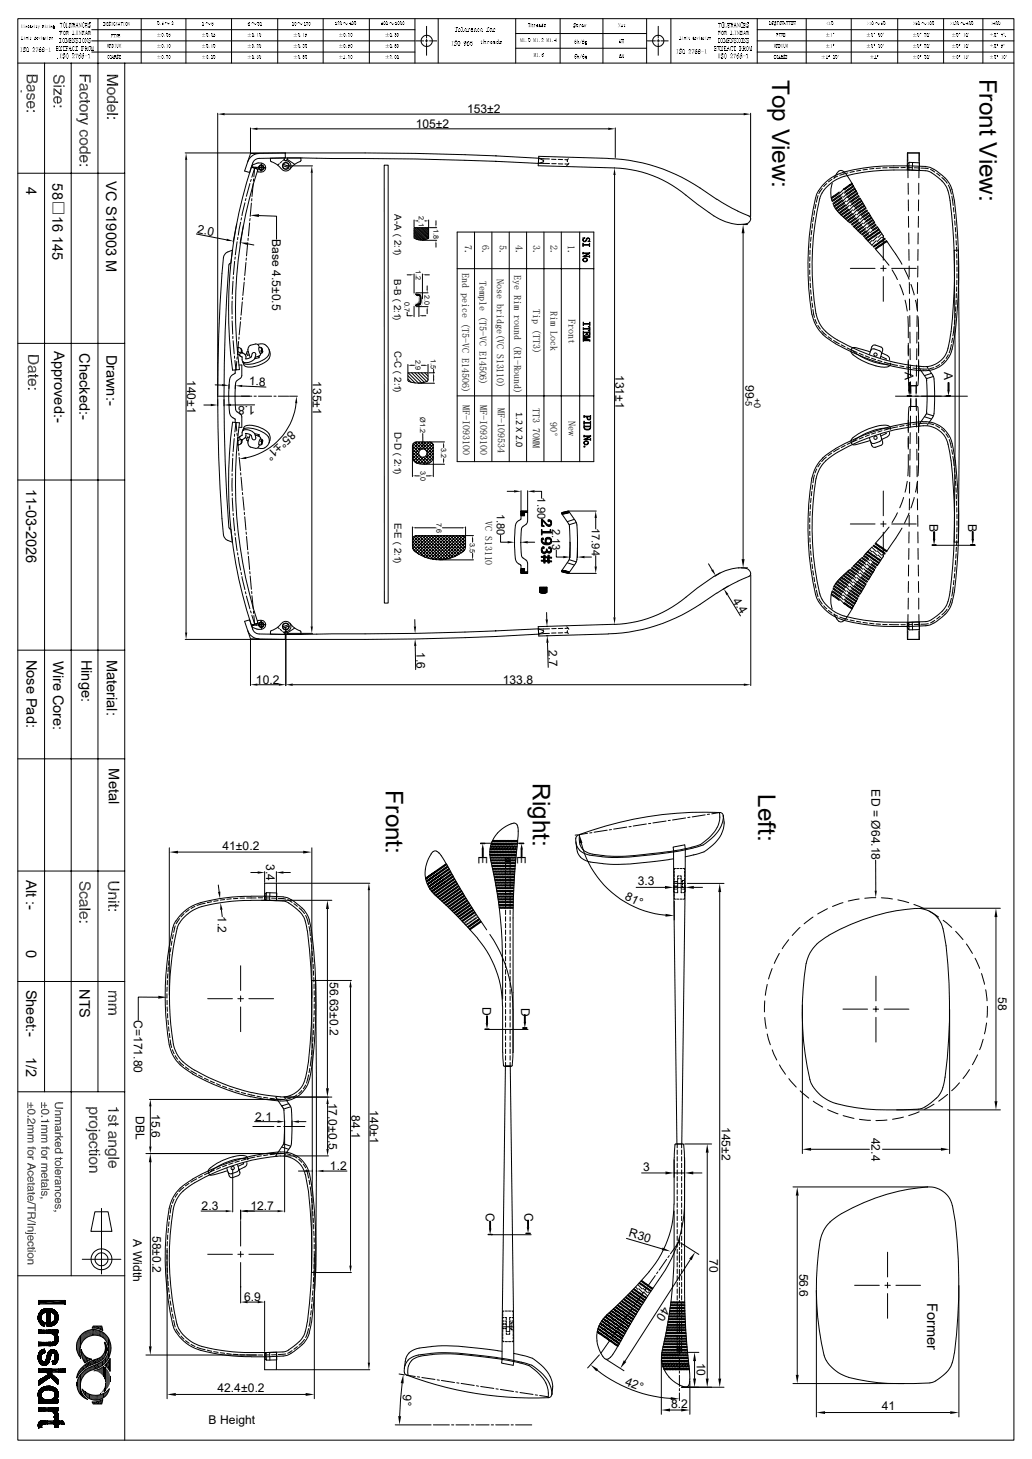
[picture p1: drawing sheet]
<svg xmlns="http://www.w3.org/2000/svg" width="297mm" height="420mm" viewBox="0 0 297 420" stroke-linecap="round" stroke-linejoin="round" font-family="sans-serif">
<defs><g id="words">
<g font-size="7">
<text x="222.2" y="23" transform="rotate(90 222.2 23)">Top View:</text>
<text x="281.9" y="22.6" transform="rotate(90 281.9 22.6)">Front View:</text>
<text x="111" y="227.5" transform="rotate(90 111 227.5)">Front:</text>
<text x="153.4" y="225.4" transform="rotate(90 153.4 225.4)">Right:</text>
<text x="218.2" y="228.6" transform="rotate(90 218.2 228.6)">Left:</text>
</g>
<g font-size="4.2">
<text x="7.5" y="53.8" transform="rotate(90 7.5 53.8)">4</text>
<text x="15.1" y="52.8" transform="rotate(90 15.1 52.8)">58□16 145</text>
<text x="30.6" y="52.2" transform="rotate(90 30.6 52.2)">VC S19003 M</text>
<text x="15.6" y="101.1" transform="rotate(90 15.6 101.1)">Approved:-</text>
<text x="22.9" y="101.7" transform="rotate(90 22.9 101.7)">Checked:-</text>
<text x="30.6" y="102.1" transform="rotate(90 30.6 102.1)">Drawn:-</text>
<text x="7.5" y="140.7" transform="rotate(90 7.5 140.7)">11-03-2026</text>
<text x="7.6" y="189.9" transform="rotate(90 7.6 189.9)">Nose Pad:</text>
<text x="15.3" y="190.2" transform="rotate(90 15.3 190.2)">Wire Core:</text>
<text x="23.5" y="189.9" transform="rotate(90 23.5 189.9)">Hinge:</text>
<text x="30.7" y="190" transform="rotate(90 30.7 190)">Material:</text>
<text x="31.3" y="221.2" transform="rotate(90 31.3 221.2)">Metal</text>
<text x="7.5" y="253.3" transform="rotate(90 7.5 253.3)">Alt :-</text>
<text x="7.5" y="273.5" transform="rotate(90 7.5 273.5)">0</text>
<text x="7.5" y="284.9" transform="rotate(90 7.5 284.9)">Sheet:-</text>
<text x="22.9" y="284.7" transform="rotate(90 22.9 284.7)">NTS</text>
<text x="7.5" y="304.2" transform="rotate(90 7.5 304.2)">1/2</text>
<text x="266.8" y="375" transform="rotate(90 266.8 375)">Former</text>
</g>
<g font-size="3.5">
<text x="134.4" y="32.6">153±2</text>
<text x="119.6" y="36.8">105±2</text>
<text x="56.7" y="67.1" transform="rotate(11 56.7 67.1)">2.0</text>
<text x="78.4" y="68.7" transform="rotate(90 78.4 68.7)">Base 4.5±0.5</text>
<text x="177.2" y="107.9" transform="rotate(90 177.2 107.9)">131±1</text>
<text x="260.4" y="107.1" transform="rotate(90 260.4 107.1)">A</text>
<text x="271.7" y="107.1" transform="rotate(90 271.7 107.1)">A</text>
<text x="53.8" y="109.3" transform="rotate(90 53.8 109.3)">140±1</text>
<text x="71.6" y="110.9" transform="rotate(2 71.6 110.9)">1.8</text>
<text x="90" y="109.7" transform="rotate(90 90 109.7)">135±1</text>
<text x="214.5" y="110.8" transform="rotate(90 214.5 110.8)">99</text>
<text x="73.4" y="116.8" transform="rotate(180 73.4 116.8)">1.8</text>
<text x="83.7" y="123.7" transform="rotate(136 83.7 123.7)">85°±1°</text>
<text x="267.5" y="150.7" transform="rotate(90 267.5 150.7)">B</text>
<text x="278.7" y="150.7" transform="rotate(90 278.7 150.7)">B</text>
<text x="210.7" y="172.9" transform="rotate(58 210.7 172.9)">4.4</text>
<text x="119.8" y="187.8" transform="rotate(89 119.8 187.8)">1.6</text>
<text x="157.9" y="187.2" transform="rotate(88 157.9 187.2)">2.7</text>
<text x="73.7" y="196.8">10.2</text>
<text x="144.7" y="196.8">133.8</text>
<text x="250.8" y="227.2" transform="rotate(90 250.8 227.2)">ED = Ø64.18</text>
<text x="64" y="244.6">41±0.2</text>
<text x="76.6" y="248.8" transform="rotate(90 76.6 248.8)">3.4</text>
<text x="137.7" y="246.5" transform="rotate(90 137.7 246.5)">E</text>
<text x="148.9" y="246.5" transform="rotate(90 148.9 246.5)">E</text>
<text x="183.6" y="254.8">3.3</text>
<text x="62.7" y="263.7" transform="rotate(90 62.7 263.7)">1.2</text>
<text x="179.6" y="258.9" transform="rotate(27 179.6 258.9)">81°</text>
<text x="94.9" y="282.6" transform="rotate(90 94.9 282.6)">56.63±0.2</text>
<text x="287.3" y="287.1" transform="rotate(90 287.3 287.1)">58</text>
<text x="38.5" y="293.6" transform="rotate(90 38.5 293.6)">C=171.80</text>
<text x="138.9" y="290" transform="rotate(90 138.9 290)">D</text>
<text x="150" y="290" transform="rotate(90 150 290)">D</text>
<text x="94.6" y="317.4" transform="rotate(90 94.6 317.4)">17.0±0.5</text>
<text x="39.1" y="321.4" transform="rotate(90 39.1 321.4)">DBL</text>
<text x="43.6" y="320.8" transform="rotate(90 43.6 320.8)">15.6</text>
<text x="73.4" y="322.6">2.1</text>
<text x="101.2" y="321.1" transform="rotate(90 101.2 321.1)">84.1</text>
<text x="106.5" y="319.5" transform="rotate(90 106.5 319.5)">140±1</text>
<text x="207.8" y="324.4" transform="rotate(90 207.8 324.4)">145±2</text>
<text x="250.9" y="327.5" transform="rotate(90 250.9 327.5)">42.4</text>
<text x="95" y="336.8">1.2</text>
<text x="185.1" y="337">3</text>
<text x="58" y="348.3">2.3</text>
<text x="72.1" y="348.4">12.7</text>
<text x="139.8" y="349.1" transform="rotate(90 139.8 349.1)">C</text>
<text x="151" y="349.2" transform="rotate(90 151 349.2)">C</text>
<text x="38.3" y="356.7" transform="rotate(90 38.3 356.7)">A Width</text>
<text x="43.9" y="355.8" transform="rotate(90 43.9 355.8)">58±0.2</text>
<text x="180.8" y="355.9" transform="rotate(16 180.8 355.9)">R30</text>
<text x="204.2" y="362.4" transform="rotate(90 204.2 362.4)">70</text>
<text x="230.1" y="366.6" transform="rotate(90 230.1 366.6)">56.6</text>
<text x="70.3" y="374.5">6.9</text>
<text x="190.9" y="376" transform="rotate(123 190.9 376)">40</text>
<text x="200.6" y="392.3" transform="rotate(90 200.6 392.3)">10</text>
<text x="62.6" y="400.7">42.4±0.2</text>
<text x="116" y="401.3" transform="rotate(94 116 401.3)">9°</text>
<text x="179.7" y="398.6" transform="rotate(21 179.7 398.6)">42°</text>
<text x="193.1" y="405.2">8.2</text>
<text x="253.8" y="406">41</text>
<text x="60" y="409.9">B Height</text>
</g>
<g font-size="3.2">
<text x="154.7" y="143.2" transform="rotate(90 154.7 143.2)">1.90</text>
<text x="143" y="147.9" transform="rotate(90 143 147.9)">1.80</text>
<text x="159" y="152.1" transform="rotate(90 159 152.1)">2.13</text>
<text x="170.3" y="152" transform="rotate(90 170.3 152)">17.94</text>
</g>
<g font-size="2.9">
<text x="133.7" y="70.6" transform="rotate(90 133.7 70.6)">7.</text>
<text x="138.7" y="70.6" transform="rotate(90 138.7 70.6)">6.</text>
<text x="143.7" y="70.6" transform="rotate(90 143.7 70.6)">5.</text>
<text x="148.4" y="70.6" transform="rotate(90 148.4 70.6)">4.</text>
<text x="153.4" y="70.6" transform="rotate(90 153.4 70.6)">3.</text>
<text x="158.4" y="70.6" transform="rotate(90 158.4 70.6)">2.</text>
<text x="163.4" y="70.5" transform="rotate(90 163.4 70.5)">1.</text>
<text x="167.7" y="68.3" transform="rotate(90 167.7 68.3)">SI No</text>
<text x="133" y="78.7" transform="rotate(90 133 78.7)">End peice (T5-VC E14506)</text>
<text x="138" y="80.9" transform="rotate(90 138 80.9)">Temple (T5-VC E14506)</text>
<text x="143" y="80.2" transform="rotate(90 143 80.2)">Nose bridge(VC S13110)</text>
<text x="148" y="79" transform="rotate(90 148 79)">Eye Rim round (R1-Round)</text>
<text x="153.4" y="88.9" transform="rotate(90 153.4 88.9)">Tip (TT3)</text>
<text x="158.4" y="89.5" transform="rotate(90 158.4 89.5)">Rim Lock</text>
<text x="163.7" y="91.8" transform="rotate(90 163.7 91.8)">Front</text>
<text x="167.8" y="92.5" transform="rotate(90 167.8 92.5)">ITEM</text>
<text x="133.2" y="116.5" transform="rotate(90 133.2 116.5)">MF-I093100</text>
<text x="138.2" y="116.5" transform="rotate(90 138.2 116.5)">MF-I093100</text>
<text x="143.3" y="117.5" transform="rotate(90 143.3 117.5)">MF-109534</text>
<text x="148.5" y="118.7" transform="rotate(90 148.5 118.7)">1.2 X 2.0</text>
<text x="153.4" y="117.4" transform="rotate(90 153.4 117.4)">TT3 70MM</text>
<text x="168" y="119.6" transform="rotate(90 168 119.6)">PID No.</text>
<text x="158.4" y="121.4" transform="rotate(90 158.4 121.4)">90°</text>
<text x="163.6" y="121.3" transform="rotate(90 163.6 121.3)">New</text>
<text x="139.6" y="149.9" transform="rotate(90 139.6 149.9)">VC S13110</text>
</g>
<g font-size="2.8">
<text x="113.5" y="61.7" transform="rotate(90 113.5 61.7)">A-A</text>
<text x="112.9" y="68.3">(</text>
<text x="113.5" y="69" transform="rotate(90 113.5 69)">2:1</text>
<text x="112.9" y="74.7">)</text>
<text x="113.5" y="80.4" transform="rotate(90 113.5 80.4)">B-B</text>
<text x="112.8" y="87">(</text>
<text x="113.5" y="87.8" transform="rotate(90 113.5 87.8)">2:1</text>
<text x="112.8" y="93.5">)</text>
<text x="113.5" y="100.9" transform="rotate(90 113.5 100.9)">C-C</text>
<text x="112.9" y="107.8">(</text>
<text x="113.5" y="108.5" transform="rotate(90 113.5 108.5)">2:1</text>
<text x="112.9" y="114.3">)</text>
<text x="113.6" y="124.4" transform="rotate(90 113.6 124.4)">D-D</text>
<text x="112.9" y="131.3">(</text>
<text x="112.9" y="137.8">)</text>
<text x="113.6" y="132" transform="rotate(90 113.6 132)">2:1</text>
<text x="113.6" y="150.4" transform="rotate(90 113.6 150.4)">E-E</text>
<text x="112.9" y="157">(</text>
<text x="113.6" y="157.8" transform="rotate(90 113.6 157.8)">2:1</text>
<text x="112.9" y="163.5">)</text>
</g>
<g font-size="2.6">
<text x="214.5" y="114.6" transform="rotate(90 214.5 114.6)">-5</text>
<text x="217" y="114.5" transform="rotate(90 217 114.5)">+0</text>
</g>
<g font-size="2.1">
<text x="120.5" y="62.3" transform="rotate(90 120.5 62.3)">2.1</text>
<text x="124.7" y="65.8" transform="rotate(90 124.7 65.8)">1.8</text>
<text x="119.6" y="77.6" transform="rotate(90 119.6 77.6)">1.2</text>
<text x="116.4" y="86.8" transform="rotate(90 116.4 86.8)">0.7</text>
<text x="122.2" y="84.8" transform="rotate(90 122.2 84.8)">2.0</text>
<text x="119.6" y="103.7" transform="rotate(90 119.6 103.7)">2.9</text>
<text x="124" y="103.3" transform="rotate(90 124 103.3)">1.5</text>
<text x="120.9" y="120.1" transform="rotate(90 120.9 120.1)">Ø1.2</text>
<text x="127" y="129" transform="rotate(90 127 129)">3.2</text>
<text x="121" y="135.5" transform="rotate(90 121 135.5)">3.0</text>
<text x="125.6" y="150.5" transform="rotate(90 125.6 150.5)">7.6</text>
<text x="135.3" y="156.2" transform="rotate(90 135.3 156.2)">3.5</text>
</g>
</g></defs>
<g fill="#000">
<path d="M5.8 14.9h.2zM5.8 13.7h.2zM5.8 13.8l.2-.1zM6.1 13.7v1.2zM6.3 7.2v.8zM6.3 7.1v.9zM6.3 10.5v.8zM6.2 14.9h.2zM6.2 13.7h.2zM6.2 13.8l.2-.1zM6.2 11.3h.4zM6.7 14.6v.4z"/>
<path d="M6.7 11.1v.2zM6.7 13.8v.3zM6.7 13.8v.4zM6.7 14.7v.2zM6.8 14.8l-.1 .1zM6.8 13.8v.5zM6.8 14.1v.2zM6.9 14.1l-.1 .2zM6.9 14.1v.2zM6.9 7.5v.5zM6.9 14.2v.2zM7 10.8v.5z"/>
<path d="M7.1 10.8l-.1 .5zM7.1 14.3v.1zM7.1 10.7v.6zM7.1 14.9h.1zM7.1 11.3h.2zM7.3 14.4v.2zM7.3 13.8v.1zM7.3 14.4v.4zM7.3 13.7v.3zM7.3 14.5v.2zM7.4 14.5l-.1 .2zM7.4 7.5v.5z"/>
<path d="M7.5 10.8v.5zM7.5 14.1v.5zM7.6 14.1v.5zM7.6 13.9v.8zM7.7 13.8l-.1 .9zM7.7 13.8v1zM7.7 7.5v.5zM7.7 10.9v.4zM7.7 14.6v.2zM7.7 14.6v.3zM7.7 13.8v.2zM7.9 10.8v.5z"/>
<path d="M8 10.8l-.1 .5zM8 7.7v.2zM8.1 14.8v.1zM8.2 14.5v.3zM8.2 13.8v.3zM8.2 13.8v.4zM8.2 13.9v.8zM8.3 13.9l-.1 .8zM8 7.7h.3zM8.3 10.8v.5zM8.3 14v.6zM8.3 7.5v.2z"/>
<path d="M8.6 7.7v.2zM8.8 10.7v.5zM8.8 7.5v.4zM8.9 7.5l-.1 .4zM8.8 10.6v.7zM8.9 10.6l-.1 .7zM8.9 7.5v.4zM8.9 10.8h.2zM9.1 7.9h.1zM9.1 8l.1-.1zM9.2 7.5v.5zM9.3 7.5l-.1 .5z"/>
<path d="M9.3 7.5v.5zM9.4 13.9v.2zM9.5 13.8l-.1 .3zM9.5 13.8v.3zM9.9 14.3l-.1 .1zM9.8 7.9h.1zM9.8 8l.1-.1zM9.9 10.9v.3zM9.4 14.8h.5zM9.4 14.9l.5-.1zM9.9 14.1v.3zM9.9 7.5v.5z"/>
<path d="M10 7.5l-.1 .5zM10 10.8l-.1 .5zM9.9 14.8v.1zM10 14.8l-.1 .1zM9.9 13.8v.6zM10 13.8l-.1 .6zM10 14.7v.2zM10 13.8v.5zM10 14.6v.3zM10 13.8v.3zM10.1 13.9l-.1 .2zM10.2 10.5v.8z"/>
<path d="M10.3 10.5l-.1 .8zM10.3 13.8v.2zM10.4 13.7l-.1 .3zM10.4 13.7v.2zM10.5 7.3v.6zM10.5 13.7l-.1 .1zM10.5 7.2v.7zM10.5 11v.2zM10.5 14.6v.3zM10.5 10.8v.2zM10.6 10.8l-.1 .2zM10.5 14.5v.4z"/>
<path d="M10.6 14.5v.5zM10.7 14.4l-.1 .6zM10.7 14.3v.2zM10.5 7.5h.3zM10.8 14.1l-.1 .3zM10.5 11h.4zM10.9 10.9v.1zM10.9 13.8v.2zM10.5 13.7h.5zM10.5 13.8l.5-.1zM11 7.5v.2zM11 7.5l.1 .2z"/>
<path d="M11 7.7l.1 .2zM11.1 7.7v.2zM11.2 7.8l-.1 .2zM11.2 10.8v.2zM11.2 10.9v.2zM11.2 14.1v.5zM11.3 7.5l-.1 .5zM11.2 14v.7zM11.3 13.9v.8zM11.3 7.5v.2zM11.2 10.9l.1 .3zM11.2 11.1l.1 .2z"/>
<path d="M11.3 13.9v.9zM11.3 14.7v.2zM11.4 14.7l-.1 .2zM11.4 13.8l-.1 .2zM11.4 14.8v.1zM11.5 10.9l-.2 .4zM11.5 10.8v.2zM11.8 14.8l-.1 .1zM11.7 14.2v.2zM11.8 14.2l-.1 .2zM11.7 13.8v.1zM11.8 13.8l-.1 .1z"/>
<path d="M11.8 14.6v.3zM11.8 14.2v.3zM11.8 14.3v.2zM11.8 13.8v.1zM11.8 14.3v.5zM11.9 14.3l-.1 .5zM11.9 14.4v.3zM11.9 10.8v.5zM12 10.7l-.1 .6zM12.1 14.5v.2zM12.1 14.5v.3zM12.1 14.4v.4z"/>
<path d="M12.2 14.4v.4zM12.1 13.8v.3zM12.2 13.8v.3zM12.2 7.8v.2zM12.2 14.4v.2zM12.2 13.8v.4zM12.2 7.5v.2zM12.3 7.5l-.1 .2zM12.3 14.1v.2zM12.3 11v.3zM12.4 11l-.1 .3zM12.4 10.8v.2z"/>
<path d="M12.4 14.1v.3zM12.4 14.2v.2zM12.5 7.7v.2zM12.6 7.7l-.1 .2zM12.5 14.3v.1zM12.6 14.3l-.1 .1zM12.7 14.8l-.1 .1zM12.6 14.3v.2zM12.7 14.3l-.1 .2zM12.7 10.8v.5zM12.7 14.8v.1zM12.7 14.4v.1z"/>
<path d="M12.7 10.9v.4zM12.7 14v.2zM12.7 13.8v.2zM12.7 14.4v.2zM12.7 13.8v.3zM12.8 13.8l-.1 .3zM12.7 14.4v.4zM12.8 14.4l-.1 .4zM12.8 13.9v.2zM12.8 14.5v.2zM13 7.5v.5zM13 7.4v.6z"/>
<path d="M13 10.7v.5zM13.1 10.7v.5zM13.1 10.6v.7zM13.1 10.8h.2zM13.4 7.9h.3zM13.4 8l.3-.1zM13.7 7.5l-.2 .4zM13.5 7.5h.2zM13.7 10.8v.5zM13.8 10.8l-.1 .5zM13 14.3h.8zM13 14.4l.8-.1z"/>
<path d="M13.8 7.8v.2zM14.1 10.9v.3zM14.2 10.9l-.1 .3zM14.2 7.5v.5zM14.2 11.1v.2zM14.2 10.8v.2zM14.2 7.4v.6zM14.3 7.4l-.1 .6zM14.2 14.8v.1zM14.3 14.8l-.1 .1zM14.3 13.8v1.1zM14.3 13.7v1.2z"/>
<path d="M14.4 13.7l-.1 1.2zM14.5 10.9v.3zM14.6 10.9l-.1 .3zM14.4 14.9h.2zM14.6 7.5v.5zM14.7 7.5l-.1 .5zM14.8 10.8v.5zM14.9 10.8l-.1 .5zM14.9 7.5v.5zM15 7.5l-.1 .5zM15 7.5v.5zM15 7.6v.4z"/>
<path d="M15.1 10.8v.5zM15.2 10.9l-.1 .4zM15.2 7.9v.2zM15.2 7.5v.2zM15.3 7.5v.2zM15.5 7.5v.2zM15.6 7.5l-.1 .2zM15.6 7.9v.2zM16.3 13.4v1.2zM16.4 13.4l-.1 1.2zM16.4 13.9h.2zM16.2 14.6h.4z"/>
<path d="M16.2 13.4h.4zM16.7 13.7v.4zM16.8 13.7l-.1 .4zM16.9 14.4l-.1 .2zM16.8 13.4v.2zM16.9 14.3v.3zM17.2 14.4v.2zM17.3 6.6l-.1 .3zM17.3 14.3l-.1 .2zM17.3 6.6v.2zM17.2 13.5l.1-.1v.4zM17.2 15.5h.2z"/>
<path d="M17.3 8.9v1.2zM17.4 8.9l-.1 1.2zM17.3 11.1v1.2zM17.4 11.1l-.1 1.2zM17.4 14l-.1 .4zM17.3 13.5v.3zM17.3 13.8l.1 .2zM17.2 16.7h.2zM17.4 14v.1zM17.4 13.7v.3zM17.5 13.8v.3zM17.2 11.1h.3z"/>
<path d="M17.2 12.3h.3zM17.5 13.9v.3zM17.5 13.8v.1zM17.4 15.5v1.2zM17.6 15.5l-.2 1.2zM17.6 6.6v1.2zM17.7 6.6l-.1 1.2zM17.4 9.4l.3 .1zM17.5 13.9l.2 .4zM17.5 14.2l.2 .3zM17.7 13.5l-.2 .4zM17.2 8.9h.5z"/>
<path d="M17.4 6.6h.3zM17.7 14.3v.3zM17.7 13.4v.3zM17.6 16.7h.2zM17.6 15.5h.2zM17.8 9.2v.5zM17.8 12.1v.1zM17.8 12v.1zM17.9 12l-.1 .1zM17.8 11.2v.1zM17.9 11.2l-.1 .1zM17.9 11.2v.9z"/>
<path d="M17.7 6.6h.2zM17.9 6.6v.2zM17.9 6.6v.3zM17.9 8.9v.2zM17.9 11.3v.7zM17.9 6.6l.1 .3zM17.9 11.4v.5zM18 11.4l-.1 .5zM18 13.5l-.1 .2zM18 13.4v.2zM18 16.4v.2zM18.1 13.4l-.1 .1z"/>
<path d="M18.1 16.5v.3zM18 15.7v.3zM18.1 15.7v.3zM18.1 16.5v.2zM18.2 16.6l-.1 .1zM18.1 15.6v.4zM18.2 15.6v.4zM18.2 6.9v.6zM18.2 9.2v.5zM18.2 15.9v.1zM18.2 15.5v.2zM18.2 6.8v.8z"/>
<path d="M18.2 9.1v.8zM18.3 6.7l-.1 1zM18.3 6.7v1zM18.2 9v.9zM18.3 9l-.1 .9zM18.3 7.6v.1zM18.3 6.6v.3zM18.3 9.8v.2zM18.3 8.9v.2zM18.4 6.6l-.1 .2zM18.2 11.1h.2zM18.2 12.3h.2z"/>
<path d="M18.3 13.4v1.2zM18.4 13.4l-.1 1.2zM18.2 13.4h.3zM18.5 16.1v.1zM18.5 11.1v1.2zM18.6 11.1l-.1 1.2zM18.5 16.1v.2zM18.6 16.1v.2zM18.6 16.2v.1zM18.6 15.5v.2zM18.5 13.4h.2zM18.6 16.2v.5z"/>
<path d="M18.7 16.2l-.1 .5zM18.7 15.5l-.1 .3zM18.7 15.5v.3zM18.7 13.4v.2zM18.7 16.2v.4zM18.7 16.3v.3zM18.8 7.6l-.1 .1zM18.7 6.6v.3zM18.8 6.7l-.1 .2zM18.8 9.9l-.1 .1zM18.7 13.5l.1 .2zM18.8 7.2v.5z"/>
<path d="M18.8 6.7v.4zM18.8 6.8v.4zM18.8 9.7v.2zM18.8 9v.3zM18.6 11.1h.2zM18.6 12.3h.2zM18.8 6.8v.9zM18.9 6.9l-.1 .8zM18.8 9.1v.8zM18.9 9.1l-.1 .8zM18.9 6.9v.6zM18.9 7v.5z"/>
<path d="M18.9 9.1v.7zM18.9 9.2v.6zM18.9 9.4v.2zM18.9 16v.3zM19 15.9l-.1 .4zM19 15.8v.7zM19 15.7v.9zM19 13.4v1.2zM19.1 13.4l-.1 1.2zM19 16.4v.2zM19.1 16.4v.2zM19.1 15.6l-.1 .3z"/>
<path d="M19.1 11.2v1.1zM19.1 11.3v1zM19.1 11.1v.2zM19.1 15.5v.2zM19.2 11.1v.6zM19.1 6.6v1.2zM19.3 6.6l-.2 1.2zM19.1 8.9v1.2zM19.3 8.9l-.2 1.2zM19.1 13.9h.2zM19.2 11.1l.1 .7zM19.2 11.7l.1 .6z"/>
<path d="M18.9 14.6h.4zM18.9 13.4h.4zM19.3 11.8v.5zM19.4 12l-.1 .3zM19.3 9.4h.2zM19 8.9h.5zM19.4 13.8v.2zM19.5 13.8v.3zM19.3 14.5h.2zM19.3 14.6l.2-.1zM19.5 13.7v.4zM19.4 9.5h.2v.3z"/>
<path d="M19.3 9.4h.3zM19.3 9.5l.3-.1zM19.5 15.5v.2zM19 7.8h.6zM19.6 13.4v.2zM19.6 16.5v.1zM19.6 16.4v.2zM19.6 15.6v.2zM19.6 15.7v.2zM19.6 9.3v.2zM19.6 11.1l-.2 1.2zM19.6 14.4v.2z"/>
<path d="M19.6 15.7v.9zM19.6 9.5l.1 .4zM19.6 9.8l.1 .3zM19.6 9.2v.2zM19.7 9.2l-.1 .2zM19.6 8.9v.2zM19.7 8.9v.2zM19.6 11.1v.2zM19.7 11.1l-.1 .2zM19.6 15.8v.7zM19.7 15.8l-.1 .7zM19.7 9.9v.2z"/>
<path d="M19.7 8.9v.5zM19.7 9v.4zM19.7 15.9v.4zM19.7 16v.3zM19.7 7.7v.1zM19.8 7.7l-.1 .1zM19.7 9v.3zM19.8 9l-.1 .3zM19.8 11.2l-.1 1.1zM19.7 11.1v.2zM19.8 11.1l-.1 .2zM19.8 7.5v.3z"/>
<path d="M19.9 14.3v.3zM19.9 14.1v.3zM20 13.9l-.1 .5zM20.1 13.4l-.1 .7zM20 6.6h.2l-.2 1.2zM20.2 6.6v1.2h-.2zM20 11.1h.2l-.2 1.2zM20.2 11.1v1.2h-.2zM20.1 13.4v.2zM20 14.1h.2zM20.2 13.3v.4zM20.2 13.3l.1 .4z"/>
<path d="M20.2 13.7l.1 .4zM20.2 7.2h.2zM20.2 11.6h.2zM19.9 12.3h.5zM20.3 13.7l.1 .4zM20.3 14.1l.1 .3zM19.9 6.6h.5zM19.9 11.1h.5zM19.9 7.8h.6zM20.4 14.1v.5zM20.5 7v.4zM20.5 11.4v.5z"/>
<path d="M20.6 6.6v.2zM20.6 7.7v.1zM20.7 7.7l-.1 .1zM20.6 12.1v.2zM20.7 12.1l-.1 .2zM20.6 11.1v.2zM20.7 7.5v.3zM20.7 12v.3zM20.7 7.5v.2zM20.7 13.7v.6zM20.8 13.6l-.1 .8zM20.8 13.5v.9z"/>
<path d="M20.9 13.5v1zM20.8 15.7v.2zM20.9 15.7l-.1 .2zM20.9 14.3v.2zM20.9 14.4v.1zM20.9 13.5v.2zM20.9 13.4v.3zM20.9 15.6v.3zM20.9 13.4v.2zM21 13.4l-.1 .2zM21 11.2v1.1zM21 11.1v.2z"/>
<path d="M21 6.6v1.2zM21.1 6.6l-.1 1.2zM21 8.9v1.1zM21.1 8.9l-.1 1.1zM21.1 16.3l-.1 .1zM21.1 16.2v.2zM21 13.4h.2zM21.1 7.2h.2zM20.9 6.6h.4zM21.3 16v.2zM21.2 7.2l.1 .3zM20.7 16.6h.6z"/>
<path d="M20.7 16.7l.6-.1zM21.3 15.9v.2zM21.3 15.5v.2zM21.3 15.5v.3zM21.3 15.6v.4zM21.4 15.6l-.1 .4zM21.4 6.6v.2zM20.9 10h.5zM20.9 10.1l.5-.1zM21.4 14.3v.2zM21.4 13.3v.3zM21.4 16.5v.2z"/>
<path d="M21.4 15.7v.3zM21.3 7.2l.2 .3zM21.3 7.5l.2 .3zM21.5 7l-.1 .2zM21.5 6.6v.3zM21.4 13.3l.1 .4zM21.4 16.4v.3zM21.5 6.6v.5zM21.4 10.1l.1-.1zM21 11.1l.5 .9zM21 11.3l.5 1zM21.5 7.5v.3z"/>
<path d="M21.5 7.8l.1-.1zM21.5 6.7v.4zM21.6 6.7l-.1 .4zM21.6 9.9l-.1 .2zM21.5 11.1v1.2zM21.6 11.1l-.1 1.2zM21.6 9.9v.2zM21.6 9.8v.3zM21.6 9.8v.1zM21.7 13.4l-.1 .3zM21.7 13.4v.2zM21.8 15.5l-.1 .3z"/>
<path d="M21.8 15.5v.2zM21.8 11.9v.4zM21.8 11.3v.1zM21.9 7.4l-.1 .4zM21.8 12v.3zM21.9 12l-.1 .3zM21.8 11.2v.4zM21.9 11.2l-.1 .4zM21.9 12.1v.2zM21.9 11.3v.3zM21.9 11.4v.2zM21.9 11.1v.2z"/>
<path d="M21.9 16.5v.2zM22 7.1l-.1 .6zM22 11.4v.2zM21.9 16.4v.3zM22 16.3v.5zM22 11.5v.1zM22 16.2v.6zM21.9 13.4v1.2zM22.1 13.4l-.2 1.2zM22 16.1v.6zM22.1 16.1l-.1 .6zM22.1 6.6l-.1 .7z"/>
<path d="M21.9 10h.2zM21.9 10.1l.2-.1zM21.9 8.9h.2zM22.1 16v.2zM21.9 13.4h.2zM22.1 15.9v.2zM22.1 6.7l.1-.1v.4zM22.1 8.9v1.2zM22.2 8.9l-.1 1.2zM22.2 11.6l-.1 .1zM22.2 15.8l-.1 .2zM22.3 15.7l-.1 .2z"/>
<path d="M22.1 7.4h.2zM22.2 6.6v.4zM22.3 6.9v.4zM22.3 15.7v.1zM21.8 15.5h.5l-.5 .2zM21.8 15.7l.5-.2v.2zM22.3 6.9v.5zM22.4 7.2v.5zM22.1 13.4h.3zM22.4 13.4v.2zM22.4 11.7v.2zM22.4 13.4v.3z"/>
<path d="M22.3 15.5v.2zM22.4 15.5l-.1 .2zM22.3 8.9h.1zM22.4 12.1v.1zM22.4 11.1v.2zM22.4 7.2v.6zM22.5 7.7l-.1 .1zM22.4 11.8v.3zM22.5 11.8l-.1 .3zM22.4 11l.1 .3zM22.5 11.9v.2zM22.6 16v.3z"/>
<path d="M22.6 16v.4zM22.6 15.8v.7zM22.6 15.8v.8zM22.6 15.7v.9zM22.7 15.7l-.1 .9zM22.7 16.4v.2zM22.7 16.5v.2zM22.7 15.7v.2zM22.7 6.7v1.1zM22.8 6.8l-.1 1zM22.8 6.6v.2zM22.7 9v1.1z"/>
<path d="M22.8 9l-.1 1.1zM22.8 15.6l-.1 .1zM22.8 6.6v.3zM22.9 8.9v.2zM22.8 11.1h.2zM22.8 12.3h.2zM23 11.1v1.2zM23.2 11.1l-.2 1.2zM23.1 15.5v.2zM23.2 15.5l-.1 .2zM23.2 16.5v.2zM23.2 16v.2z"/>
<path d="M23.2 15.5v.2zM23.2 16v.6zM23.2 16.1v.5zM23.2 15.6v.1zM23.3 16.1l-.1 .5zM22.8 6.6l.5 .9zM22.8 6.9l.5 .9zM22.9 8.9l.4 .9zM22.9 9.1l.4 .9zM23.3 6.6v1.2zM23.4 6.6l-.1 1.2zM23.3 8.9v.9z"/>
<path d="M23.4 8.9v1.2zM23.3 9.8l.1 .3zM23.2 11.1h.2zM23.2 12.3h.2zM23.5 16.3v.3zM23.6 16.2l-.1 .4zM23.5 15.7v.2zM23.6 15.7l-.1 .2zM23.6 16.2v.4zM23.6 16.2v.5zM23.6 15.6v.4zM23.6 6.9v.6z"/>
<path d="M23.7 6.9v.7zM23.6 11.4v.5zM23.7 11.4v.5zM23.5 13.4h.2l-.2 1.2zM23.7 13.4v1.2h-.2zM23.6 15.8v.2zM23.7 15.9l-.1 .1zM23.6 15.6v.1zM23.7 15.5l-.1 .2zM23.7 6.8v.9zM23.7 11.3v.7zM23.7 11.3v.8z"/>
<path d="M23.7 15.9v.2zM23.7 7.3v.4zM23.7 7.4v.3zM23.7 6.8v.3zM23.7 11.2v.9zM23.7 7.6v.1zM23.7 6.7v.2zM23.8 6.7l-.1 .2zM23.7 8.9v1.1zM23.8 8.9l-.1 1.1zM23.7 12v.1zM23.8 12v.2z"/>
<path d="M23.8 11.1l-.1 .2zM23.7 16v.1zM23.8 6.6v.2zM23.7 13.9l.2 .1zM23.4 13.4h.5zM24 16v.2zM23.8 9.4l.2 .1zM24 16.1v.2zM23.9 6.6h.1zM23.6 8.9h.4zM24 13.8v.3zM24 15.5v.2z"/>
<path d="M24.1 15.6v.1zM24.1 16.2v.2zM23.6 10h.5zM23.6 10.1l.5-.1zM24.1 9.4v.1zM24.1 9.4v.2zM24.1 15.6v.4zM24.1 15.7v.3zM24.1 16.2v.4zM24.1 9.2v.5zM24.2 9.2l-.1 .5zM24.2 12.1l-.1 .2z"/>
<path d="M24.2 15.7l-.1 .3zM24.2 16.3l-.1 .3zM24.1 6.6h.2zM24.2 12.1v.1zM24.3 12.1l-.1 .1zM24.2 13.5l.1 .1zM24.3 6.6v.2zM24.3 11.8v.3zM24.3 11.2v.3zM24.3 11.2v.4zM24.3 6.6v.3zM24.3 9.9v.2z"/>
<path d="M24.3 8.9v.2zM24.3 11.3v.8zM24.3 9.8v.3zM24.4 9.8l-.1 .3zM24.3 9v.1zM24.3 11.3v.7zM24.4 11.4l-.1 .6zM24.5 13.4v1.2zM24.6 13.4l-.1 1.2zM24.4 13.4h.2zM24.6 9.6v.5zM24.6 11.2v1.1z"/>
<path d="M24.6 6.6v1.2zM24.7 6.6l-.1 1.2zM24.7 9.4l-.1 .5zM24.7 11.1v.2zM24.7 9.2v.5zM24.8 8.9l-.1 .7zM24.7 14l.1 .2zM24.8 8.9v.3zM24.8 8.8v.2zM24.6 13.9h.2zM24.6 14l.2-.1zM24.7 7.2h.2z"/>
<path d="M24.5 6.6h.5zM25 8.8v.6zM24.8 9.6h.2zM24.8 9.6l.2 .1zM24.8 14l.2 .3zM24.8 14.2l.2 .4zM25 13.8l-.1 .1zM25 13.4v.2zM25 9v.6zM25 13.4v.5zM24.5 7.8h.6zM25.1 7.1l-.1 .1z"/>
<path d="M25 14.3v.3zM25.1 13.5l-.1 .4zM25.1 7v.4zM25 9v.7zM25.1 9.4v.5zM25.1 13.5v.3zM25.1 13.6v.2zM24.7 11.1l.4 .9zM24.7 11.3l.4 .9zM24.4 16.1h.7zM25.2 7.7l-.1 .1zM25.1 6.6v.2z"/>
<path d="M25.2 6.6l-.1 .2zM25.1 12l.1 .3zM25.2 7.7v.1zM25.2 7.6v.2zM25.2 6.6v.2zM25.1 9.4v.7zM25.2 9.9l-.1 .2zM25.2 11.1v1.2zM25.2 7.5v.3zM25.3 7.5l-.1 .3zM25.3 13.7v.6zM25.3 13.6v.8z"/>
<path d="M25.4 13.6v.8zM25.4 13.5v.9zM25.4 13.5v1zM25.4 7.5v.2zM25.4 11.9v.2zM25.4 14.4v.1zM25.4 13.5v.1zM25.4 13.4v.2zM25.5 7.5v.3zM25.5 6.7l-.1 .3zM25.5 6.7v.4zM25.5 12v.3z"/>
<path d="M25.5 11.2l-.1 .3zM25.5 11.2v.4zM25.5 7.6v.2zM25.5 6.6v.5zM25.5 12.1v.2zM25.5 11.1v.5zM25.6 7v.2zM25.6 12.1l-.1 .2zM25.5 11.4v.2zM25.6 11.4l-.1 .2zM25.4 16.7h.2zM25.7 7l-.1 .2z"/>
<path d="M25.5 8.9h.2l-.2 1.2zM25.7 8.9v1.2h-.2zM25.7 12.1l-.1 .2zM25.6 11.4v.2zM25.7 11.5v.1zM25.7 15.6l-.1 .1zM25.7 15.6v1.1zM25.7 15.5v1.2zM25.8 11.6v.1zM25.7 9.4h.1zM25.4 8.9h.4zM25.8 9.5l.1 .3z"/>
<path d="M25.7 9.4h.2zM25.7 9.5l.2-.1zM25.9 14.4v.1zM25.9 13.4v.2zM25.9 13.5v.1zM25.9 13.5v1zM26 13.5l-.1 1zM26 9.3v.2zM26 11.7v.2zM26 13.6v.8zM26 7.2v.3zM26 6.6v.2z"/>
<path d="M25.9 9.5l.1 .3zM25.9 9.8l.1 .3zM26 9.2v.3zM26 8.9v.2zM26 12.1v.2zM26 13.7v.6zM26 7.3v.4zM26.1 7.3l-.1 .4zM26 6.6v.3zM26.1 6.6v.3zM26 8.9v.5zM26.1 9l-.1 .4z"/>
<path d="M26 11.7v.5zM26.1 11.8l-.1 .4zM26 11.1v.2zM26.1 11.1v.2zM26.1 7.3v.4zM26 9.8v.3zM26.1 9v.4zM26.1 11.8v.3zM26.1 11v.3zM26.2 13.5v1.1zM26.2 13.6v1zM26.2 13.4v.2z"/>
<path d="M26.3 13.4v.4zM26.3 13.4l.2 .7zM26.3 13.8l.2 .8zM26.5 14.1v.5zM26.5 14.3v.3zM26.8 13.4l-.3 1.2zM26.8 13.4v.2zM26.9 13.5l-.1 1.1zM26.9 13.4l-.1 .2zM30 6.4v.9zM30.1 6.4l-.1 .9zM29.9 7.3h.2z"/>
<path d="M29.9 6.4h.2zM30.4 7v.2zM30.4 6.5v.1zM30.4 6.6v.6zM30.4 6.6v.5zM30.5 6.6l-.1 .5zM30.7 6.4v.9zM30.8 6.4l-.1 .9zM30.9 12.7v.9zM30.9 12.8v.8zM30.9 12.7v.1zM30.9 16.1v.5z"/>
<path d="M30.6 7.3h.3zM30.6 6.4h.3zM30.9 12.7v.3zM30.9 16v.7zM31 6.6v.4zM30.9 12.7l.2 .5zM30.9 13l.2 .6zM31.1 6.4v.2zM31.1 13.2v.4zM31.1 13.4v.2zM31.1 7.2v.1zM31.1 6.4l.1 .2z"/>
<path d="M31.2 12.7l-.1 .9zM31.2 12.7v.3zM31.3 12.7l-.1 .3zM31.4 7.1v.2zM31.3 6.5v.3zM31.4 6.5l-.1 .3zM31.4 6.6v.2zM31.3 12.8v.8zM31.4 12.7l-.1 .9zM31.3 12.8l.1-.1zM31.4 15.9v.1zM31.5 6.7v.2z"/>
<path d="M31.4 15.9l.1 .2zM31.5 16.1v.5zM31.6 16.1l-.1 .5zM31.6 16v.6zM31.6 12.7v.9zM31.7 12.7l-.1 .9zM31.7 15.9l-.1 .2zM31.7 6.9v.3zM31.8 7l-.1 .2zM31.7 6.4l.1 .2zM31.7 13.1h.1zM31.5 12.7h.4z"/>
<path d="M31.5 13.6h.4zM31.9 13v.3zM32 13l-.1 .3zM32 13.5v.1zM32 16.6v.1zM32 16v.1zM32.1 13.4l-.1 .2zM32 16v.6zM32.1 16l-.1 .6zM32 9.8v.9zM32.1 9.8l-.1 .9zM32.1 13.4v.2z"/>
<path d="M32.1 12.7v.2zM32.1 16.1v.5zM32 7.3h.2zM32.2 6.4v.9zM32.3 6.4l-.1 .9zM32.1 10.2l.2 .1zM31.9 9.8h.4zM32.3 16.5v.3zM32.3 12.7v.9zM32.3 16.3v.3zM32.4 10.1v.3zM32.2 13.6h.2z"/>
<path d="M32.2 12.7h.2zM32.4 15.9l-.1 .5zM32.3 6.4h.2zM32.4 15.9v.2zM32.5 15.9v.3zM32.5 9.8l.1 .2zM32.6 16v.4zM32.6 6.8v.2zM32.6 16v.5zM32.6 16.3v.4zM32.6 6.6v.6zM32.7 6.6l-.1 .6z"/>
<path d="M32.7 13.3l-.1 .2zM32.6 12.7v.3zM32.7 12.8v.2zM32.7 7v.2zM32.8 7v.2zM32.7 6.5v.3zM32.8 6.5l-.1 .3zM32.7 12.8v.6zM32.8 12.8l-.1 .6zM32.6 16.3v.5zM32.6 16.8l.2-.1zM32.8 13v.3z"/>
<path d="M32.7 9.8h.2zM32.7 10.7h.2zM32.9 9.8v.9zM33 9.8l-.1 .9zM33 15.9v.9zM33.1 15.9l-.1 .9zM33.1 6.9v.3zM33.1 6.9v.4zM33.1 6.4v.2zM33.1 12.7v.9zM33.2 12.7l-.1 .9zM32.9 15.9h.3z"/>
<path d="M33.1 16.3l.1 .3zM33.2 16.3v.3zM33.2 16.6l.1 .2zM33.2 13.6h.2zM33.2 12.7h.2zM33.3 15.9v.4zM33.4 15.9l-.1 .4zM33.4 6.5v.8zM33.4 9.9v.8zM33.3 16.5v.3zM33.4 16v.2zM33.5 6.4v.2z"/>
<path d="M33.5 9.8v.2zM33.6 16.6v.2zM33.6 12.7v.7zM33.7 12.7v.8zM33.7 16.6l-.1 .2zM33.7 16l-.1 .2zM33.7 12.7v.9zM33.5 6.4l.3 .7zM33.5 6.6l.3 .6zM33.8 7.1v.2zM33.5 9.8l.3 .7zM33.5 10l.3 .7z"/>
<path d="M33.8 16.2v.2zM33.8 9.8v.9zM33.9 9.8l-.1 .9zM33.9 16.3v.1zM34.1 16.6l-.1 .2zM34.1 16.4l-.1 .1zM34.1 7v.3zM34.1 12.7v.8zM34.1 16.4v.3zM34.1 15.9v.2zM34.2 6.8l-.1 .4zM34.1 9.8v.9z"/>
<path d="M34.2 9.8l-.1 .9zM34.2 6.4v.5zM34.2 6.4v.2zM34.3 6.4v.3zM34.2 10.2h.1zM34.3 12.7v.9zM34.3 12.8v.8zM34.3 12.7v.1zM34.4 6.6v.3zM34 9.8h.4zM34.4 12.7v.3zM34.4 6.6v.4z"/>
<path d="M34.4 6.8v.4zM34 10.7h.4zM34.3 15.9v.9zM34.4 15.9l-.1 .9zM34.5 7v.2zM34.4 10.1v.3zM34.5 10.1l-.1 .3zM34.5 7v.3zM34.4 12.7l.1 .7zM34.4 13l.1 .6zM34.4 16.3h.1zM34.5 10.5v.2z"/>
<path d="M34.2 16.8h.4zM34.2 15.9h.4zM34.7 12.7l-.2 .9zM34.6 16.1v.4zM34.7 16.1l-.1 .4zM34.8 6.4l-.1 .2zM34.8 13.5l-.1 .1zM34.8 12.7l-.1 .1zM34.8 12.8v.8zM34.8 12.7v.9zM34.8 16.6v.2zM34.8 15.9v.1z"/>
<path d="M34.9 6.4v.9zM35 6.4l-.1 .9zM34.8 6.4h.3zM35.2 6.4v.2zM35.2 6.4l.1 .2zM35.6 6.4v.9zM35.7 6.4l-.1 .9zM36 6.7v.3zM36.1 6.6v.5zM36.1 6.6v.6zM36.2 6.6l-.1 .6zM36.2 7v.2z"/>
<path d="M36.2 7.1v.1zM36.2 6.5v.2zM36.5 7.1v.2zM36.5 6.5v.7zM36.6 6.5l-.1 .7zM36.6 6.6v.5zM36.7 6.5v.8zM36.8 6.5l-.1 .8zM36.9 6.4v.2zM36.9 6.4l.3 .7zM36.9 6.6l.3 .7zM37.2 6.4v.9z"/>
<path d="M37.3 6.4l-.1 .9zM45.3 6.5v.5zM45.3 6.4v.7zM45.4 6.4v.7zM45.4 7v.2zM45.3 9.9h.4zM45.3 13.1h.4zM45.3 13.2l.4-.1zM45.3 16.3h.4zM45.7 6.9v.2zM45.8 6.9l-.1 .2zM45.7 6.3v.3z"/>
<path d="M45.8 6.3v.3zM45.7 9.5v.8zM45.8 9.5l-.1 .8zM45.7 12.7v.8zM45.8 12.7l-.1 .8zM45.7 15.9v.8zM45.8 15.9l-.1 .8zM45.8 6.4v.7zM45.8 6.6v.3zM45.3 10.4h.9zM45.3 10.5l.9-.1zM45.8 9.9h.4z"/>
<path d="M45.3 13.6h.9zM45.3 13.7l.9-.1zM45.8 13.1h.4zM45.8 13.2l.4-.1zM45.3 16.8h.9zM45.8 16.3h.4zM46.5 9.7v.5zM46.6 9.7v.6zM46.5 13v.4zM46.6 12.9v.6zM46.5 16.1v.5zM46.6 16.1v.6z"/>
<path d="M46.6 9.7v.7zM46.6 12.8v.7zM46.6 12.8v.8zM46.6 16v.7zM46.6 16v.8zM46.7 9.6l-.1 .1zM46.6 13.4v.2zM46.7 13.5v.1zM46.6 12.8v.2zM46.7 12.7l-.1 .3zM46.7 6.9v.2zM46.7 6.9v.3z"/>
<path d="M46.7 6.3v.5zM46.9 13.5v.1zM46.9 12.7v.2zM46.9 10.1v.3zM46.9 9.6v.3zM46.9 13.3v.3zM46.9 12.8v.3zM46.9 16.5v.3zM46.9 16v.3zM46.9 9.7v.6zM47 9.7l-.1 .6zM46.9 12.8v.7z"/>
<path d="M47 12.9l-.1 .6zM46.9 16v.7zM47 16.1l-.1 .6zM47.1 6.6v.2zM47 9.8v.4zM47.1 9.9l-.1 .3zM47 13v.3zM47.1 13.1l-.1 .2zM47 16.2v.4zM47.1 16.3l-.1 .3zM47.1 7v.2zM47.1 6.6v.3z"/>
<path d="M47.1 6.7v.4zM47.2 6.7l-.1 .4zM46.7 6.3h.5zM47.2 6.8v.2zM47.2 6.9v.1zM47.3 10.3l-.1 .2zM47.2 13.5v.2zM47.3 13.5l-.1 .2zM47.2 16.7v.1zM47.3 16.7l-.1 .1zM47.3 10.3v.2zM47.3 13.5v.2z"/>
<path d="M47.3 16.7v.1zM47.5 6.7v.2zM47.5 6.6v.3zM47.5 6.5v.3zM47.6 6.5l-.1 .3zM47.9 9.7v.5zM48 6.4v.2zM47.9 9.7v.6zM48 9.7l-.1 .6zM47.9 16v.2zM48 16l-.1 .2zM48 10.2v.2z"/>
<path d="M48 9.6v.2zM48.1 6.5v.2zM48.1 6.5v.3zM48.1 12.8v.9zM48.1 12.7v1zM48.2 6.6v.2zM48.2 12.7l-.1 1zM48.2 6.6v.3zM48.3 6.7v.2zM47.9 16.8h.4zM48.3 16.3l-.1 .1zM48.3 10.2v.2z"/>
<path d="M48.3 9.6v.2zM48.3 16v.4zM48.3 9.7v.6zM48.3 16.6v.2zM48.3 16v.3zM48.3 9.8v.4zM48.4 9.8l-.1 .4zM48.4 6.9h.2zM48.4 7l.2-.1zM48.6 13v.4zM48.6 16.1v.5zM48.6 10.2v.2z"/>
<path d="M48.6 9.6v.4zM48.6 12.8v.7zM48.6 16v.7zM48.6 13.4v.2zM48.7 13.4l-.1 .2zM48.6 12.8v.2zM48.7 12.8l-.1 .2zM48.6 16.6v.2zM48.6 16v.2zM48.7 16l-.1 .2zM48.7 13.5v.1zM48.7 12.7v.2z"/>
<path d="M48.8 6.7l-.1 .2zM48.8 6.6v.3zM48.9 10.2v.2zM49 10.2l-.1 .2zM49 9.9v.2zM49 13.4l-.1 .2zM48.9 12.7v.3zM49 12.8v.2zM48.9 16.6v.2zM49 16.6l-.1 .2zM48.9 16v.1zM49 16v.2z"/>
<path d="M49 9.9v.5zM48.6 9.6h.4zM49 12.8v.7zM49 16v.7zM49 10v.3zM49.1 10l-.1 .3zM49 13v.4zM49.1 13l-.1 .4zM49 16.1v.5zM49.1 16.2l-.1 .4zM49.4 6.9v.2zM49.4 6.3v.2z"/>
<path d="M49.4 6.9v.3zM49.5 7l-.1 .2zM49.5 6.3l-.1 .2zM49.7 6.3v.3zM49.8 6.3l-.1 .3zM49.8 6.8v.3zM49.9 6.8l-.1 .3zM49.8 6.3v.3zM49.9 6.4l-.1 .2zM49.9 6.8v.3zM49.9 6.9v.2zM58.2 7v.2z"/>
<path d="M58.3 7l-.1 .2zM58.3 6.4l-.1 .2zM58.3 6.4v.2zM58.2 9.9h.3zM58.2 13.1h.3zM58.2 13.2l.3-.1zM58.2 16.3h.3zM58.5 6.4v.3zM58.6 6.4l-.1 .3zM58.5 9.5v.8zM58.6 9.5l-.1 .8zM58.5 12.7v.8z"/>
<path d="M58.6 12.7l-.1 .8zM58.5 15.9v.8zM58.6 15.9l-.1 .8zM58.6 6.9v.3zM58.7 6.9l-.1 .3zM58.6 6.4v.2zM58.7 6.5l-.1 .1zM58.7 6.9v.2zM58.2 10.4h.9zM58.2 10.5l.9-.1zM58.6 9.9h.5zM58.2 13.6h.9z"/>
<path d="M58.2 13.7l.9-.1zM58.6 13.1h.5zM58.6 13.2l.5-.1zM58.2 16.8h.9zM58.6 16.3h.5zM59.3 6.7l-.1 .2zM59.3 6.7v.2zM59.3 6.6v.3zM59.4 6.5l-.1 .2zM59.4 9.7v.5zM59.4 9.7v.6zM59.4 13v.4z"/>
<path d="M59.4 12.9v.6zM59.4 16.1v.5zM59.4 16.1v.6zM59.5 9.7v.7zM59.4 12.8v.7zM59.5 12.8v.8zM59.4 16v.7zM59.5 16v.8zM59.5 9.6v.1zM59.5 13.5v.1zM59.5 12.8v.2zM59.5 12.7v.3z"/>
<path d="M59.7 6.4v.2zM59.8 6.5v.2zM59.7 13.5v.1zM59.8 13.5l-.1 .1zM59.8 12.7v.2zM59.8 10v.4zM59.8 9.6v.3zM59.8 13.3v.3zM59.8 12.8v.3zM59.8 16.5v.3zM59.8 16v.3zM59.8 6.5v.3z"/>
<path d="M59.9 6.6v.2zM59.8 9.7v.6zM59.9 9.7l-.1 .6zM59.8 12.9v.6zM59.9 12.9l-.1 .6zM59.8 16.1v.6zM59.9 16.1l-.1 .6zM59.9 6.6v.3zM59.9 9.8v.4zM59.9 9.9v.3zM59.9 13v.3zM59.9 13.1v.2z"/>
<path d="M59.9 16.2v.4zM59.9 16.3v.3zM60 6.7v.2zM60.1 6.8v.1zM60.2 10.3l-.1 .2zM60.1 13.5v.2zM60.2 13.5l-.1 .2zM60.1 16.7v.1zM60.2 16.7l-.1 .1zM60.2 10.3v.2zM60.2 13.5v.2zM60.2 16.7v.1z"/>
<path d="M60.2 6.9h.2zM60.2 7l.2-.1zM60.5 6.8v.1zM60.5 6.6v.3zM60.6 6.6l-.1 .3zM60.8 9.7l-.1 .5zM60.8 9.7v.6zM60.8 16.6v.2zM60.8 16v.2zM60.9 10.2v.2zM60.8 9.6v.2zM60.9 9.6l-.1 .2z"/>
<path d="M61 6.5l-.1 .6zM61 6.5v.7zM61 6.4v.8zM61 12.8v.9zM61 12.7v1zM61.1 16.2v.1zM61.1 10.2v.2zM61.2 10.2l-.1 .2zM61.1 9.6v.2zM61.2 9.6v.2zM61.1 16.4v.4zM61.2 16.4l-.1 .4z"/>
<path d="M61.1 16v.3zM61.2 16l-.1 .3zM61.2 9.7v.6zM61.2 16.5v.2zM61.2 16v.2zM61.2 9.8v.4zM61.3 9.8l-.1 .4zM61.3 6.3v.2zM61.3 7v.2zM61.3 6.7v.2zM61.3 6.8v.4zM61.4 6.8l-.1 .4z"/>
<path d="M61.4 13v.4zM61.5 13v.4zM61.4 16.2v.4zM61.5 16.1v.5zM61.5 10.2v.2zM61.5 9.6v.4zM61.5 12.8v.7zM61.5 16v.7zM61.5 13.4v.2zM61.6 13.4l-.1 .2zM61.5 12.8v.2zM61.6 12.8l-.1 .2z"/>
<path d="M61.5 16.6v.2zM61.6 16l-.1 .1zM61.6 13.5v.1zM61.8 10.2v.2zM61.8 9.9v.2zM61.8 9.9v.3zM61.8 13.4v.2zM61.8 12.8v.2zM61.8 16.6v.2zM61.8 16v.2zM61.8 9.9v.5zM61.9 9.9l-.1 .5z"/>
<path d="M61.5 9.6h.4zM61.8 12.8v.7zM61.9 12.8l-.1 .7zM61.8 16v.7zM61.9 16l-.1 .7zM61.9 10v.3zM61.9 10.1v.2zM61.9 13v.4zM61.9 16.1v.5zM61.9 16.2v.4zM71.3 6.7v.3zM71.4 6.6l-.1 .4z"/>
<path d="M71.4 6.5v.6zM71.4 6.5v.7zM71.4 7v.2zM71.5 7l-.1 .2zM71.5 6.4l-.1 .2zM71.7 6.6l-.1 .2zM71.3 9.9h.5zM71.3 13.1h.5zM71.3 13.2l.5-.1zM71.3 16.3h.5zM71.8 6.7v.2zM71.8 6.3v.2z"/>
<path d="M71.8 9.5v.8zM71.8 12.7v.8zM71.8 15.9v.8zM71.8 6.7v.5zM71.8 6.8v.4zM71.9 6.8l-.1 .4zM71.3 10.4h.9zM71.3 10.5l.9-.1zM71.8 9.9h.4zM71.3 13.6h.9zM71.3 13.7l.9-.1zM71.8 13.1h.4z"/>
<path d="M71.8 13.2l.4-.1zM71.3 16.8h.9zM71.8 16.3h.4zM72.5 6.7l-.1 .2zM72.5 6.7v.2zM72.5 6.6v.3zM72.6 6.5l-.1 .2zM72.5 9.9v.2zM72.6 9.8v.4zM72.5 13.1v.2zM72.6 13l-.1 .3zM72.5 16.3v.2z"/>
<path d="M72.6 16.2l-.1 .3zM72.6 9.7v.6zM72.6 12.9v.6zM72.6 16.1v.6zM72.6 10v.3zM72.6 10.1v.3zM72.6 9.7v.2zM72.6 9.6v.3zM72.6 13.3v.2zM72.6 13.3v.3zM72.6 12.8v.3zM72.6 16.5v.2z"/>
<path d="M72.6 16.5v.3zM72.6 16v.3zM72.6 13.5v.1zM72.7 13.5l-.1 .1zM72.7 12.7l-.1 .2zM72.9 6.4v.2zM72.9 6.5v.1zM72.9 6.5v.2zM72.9 13.5v.1zM72.9 12.7v.2zM72.9 16.6v.2zM73 6.5v.3z"/>
<path d="M72.9 9.6v.8zM73 9.7l-.1 .7zM72.9 12.8v.8zM73 12.8l-.1 .8zM72.9 16v.7zM73 16l-.1 .7zM73.1 6.6v.2zM73 9.7v.6zM73.1 9.7l-.1 .6zM73 12.9v.6zM73.1 12.9l-.1 .6zM73 16.1v.6z"/>
<path d="M73.1 16.1l-.1 .6zM73.1 6.6v.3zM73.2 6.6l-.1 .3zM73.2 6.6v.3zM73.2 6.7v.2zM73.2 6.8v.1zM73.3 10.3v.2zM73.3 13.5v.2zM73.3 16.7v.1zM73.4 13.5l-.1 .2zM73.3 6.9h.2zM73.3 7l.2-.1z"/>
<path d="M73.7 6.8l-.1 .1zM73.7 6.6v.3zM73.8 6.6l-.1 .3zM73.9 12.8v.2zM74 12.8l-.1 .2zM74 16.6v.2zM74 12.8v.2zM74 15.9v.5zM74.1 7v.2zM74.2 7l-.1 .2zM74.1 6.4v.2zM74.2 6.4l-.1 .2z"/>
<path d="M74.1 9.6v.9zM74.2 9.6l-.1 .9zM74.2 9.5v1zM73.9 13.6h.4zM73.9 13.7l.4-.1zM74.3 13.5v.2zM74.3 12.7v.5zM74.3 16.3v.5zM74.4 6.7l-.1 .1zM74.4 13.4l-.1 .3zM74.3 12.8v.3zM74.4 12.8l-.1 .3z"/>
<path d="M74.3 16.4v.3zM74.4 16.4l-.1 .3zM74 15.9h.4zM74 16l.4-.1zM74.5 6.6v.2zM74.5 6.4v.2zM74.5 6.9v.3zM74.5 6.4v.3zM74.6 6.9l-.1 .3zM74.6 9.7v.5zM74.6 13v.4zM74.6 16.1v.5z"/>
<path d="M74.6 9.7v.6zM74.7 9.7l-.1 .6zM74.6 12.8v.7zM74.7 12.8l-.1 .7zM74.6 16v.7zM74.7 16l-.1 .7zM74.7 13.4v.2zM74.7 13.5v.1zM74.7 12.8v.2zM74.7 16v.1zM74.8 6.6v.4zM74.8 6.6v.5z"/>
<path d="M74.8 6.5v.6zM74.8 6.5v.7zM74.8 7v.2zM74.9 6.4l-.1 .2zM75 13.5l-.1 .1zM75 12.7v.2zM75 10.2v.2zM75 9.6v.2zM75 13.3v.3zM75 12.8v.2zM75 16.6v.2zM75 16v.2z"/>
<path d="M75 9.7v.6zM75.1 9.7l-.1 .6zM75 12.8v.7zM75.1 12.9l-.1 .6zM75 16v.7zM75.1 16.1l-.1 .6zM75.1 9.8v.4zM75.1 13v.3zM75.1 16.2v.4zM75.2 7v.2zM75.2 6.4v.2zM75.2 6.5v.7z"/>
<path d="M75.3 6.5l-.1 .7zM75.3 6.6v.4zM84.1 7v.2zM84.2 7l-.1 .2zM84.2 6.4l-.1 .2zM84.5 6.6l-.1 .2zM84.5 7v.2zM84.5 6.9v.1zM84.5 6.4v.3zM84.5 6.9v.3zM84.5 6.5v.1zM84.8 6.6v.4z"/>
<path d="M84.8 6.5v.6zM84.8 6.5v.7zM84.9 7v.2zM84.9 6.4l-.1 .2zM84.5 9.9h.5zM84.5 13.1h.5zM84.5 13.2l.5-.1zM84.5 16.3h.5zM85 9.5v.8zM85 12.7v.8zM85 15.9v.8zM85.2 7l-.1 .2z"/>
<path d="M85.2 6.4v.2zM85.2 6.5v.7zM85.2 6.6v.4zM85.3 6.6l-.1 .4zM84.5 10.4h1zM84.5 10.5l1-.1zM85 9.9h.5zM84.5 13.6h1zM84.5 13.7l1-.1zM85 13.1h.5zM85 13.2l.5-.1zM84.5 16.8h1z"/>
<path d="M85 16.3h.5zM85.7 6.7l-.1 .2zM85.7 6.7v.2zM85.7 6.6v.3zM85.8 6.5l-.1 .2zM85.8 9.9v.2zM85.8 13.1v.2zM85.8 16.3l-.1 .2zM85.8 16.3v.2zM85.8 9.7v.6zM85.8 13v.5zM85.8 12.9v.6z"/>
<path d="M85.8 16.1v.6zM85.9 9.7v.7zM85.8 12.8v.7zM85.9 12.8v.8zM85.8 16v.7zM85.9 16v.8zM85.9 9.6v.1zM85.9 13.5v.1zM85.9 12.8v.2zM85.9 12.7v.3zM86.1 6.4v.2zM86.2 6.5v.2z"/>
<path d="M86.1 13.5v.1zM86.2 13.5l-.1 .1zM86.2 12.7v.2zM86.2 9.6v.8zM86.2 9.7v.7zM86.2 12.8v.8zM86.2 16v.8zM86.2 6.5v.3zM86.3 6.6v.2zM86.2 9.7v.6zM86.3 9.7l-.1 .6zM86.2 12.9v.6z"/>
<path d="M86.3 12.9l-.1 .6zM86.2 16.1v.6zM86.3 16.1l-.1 .6zM86.3 6.6v.3zM86.3 9.9v.2zM86.3 13.1v.2zM86.3 16.3v.2zM86.4 6.6l-.1 .3zM86.4 6.6v.3zM86.4 6.7v.2zM86.4 6.8v.1zM86.5 6.8l-.1 .1z"/>
<path d="M86.5 10.3v.2zM86.5 13.5v.2zM86.5 16.7v.1zM86.6 13.5l-.1 .2zM86.5 6.9h.3zM86.5 7l.3-.1zM87 6.8l-.1 .1zM87 6.6v.3zM87.2 13.4v.2zM87.1 16.5v.2zM87.2 16.5v.3zM87.1 16v.2z"/>
<path d="M87.2 16l-.1 .2zM87.2 12.8v.2zM87.2 12.7v.3zM87.2 16v.3zM87.2 16.2v.1zM87.2 16.2v.2zM87.4 16.3v.1zM87.4 9.6v.9zM87.4 9.5v1zM87.5 9.5l-.1 1zM87.5 12.7v.3zM87.5 13.2v.4z"/>
<path d="M87.6 13.2l-.1 .4zM87.5 12.8v.3zM87.6 12.8l-.1 .3zM87.5 16.2v.1zM87.6 16.2l-.1 .1zM87.6 13.3v.2zM87.6 12.8v.2zM87.6 16v.3zM87.6 16.5v.3zM87.7 6.4v.8zM87.8 6.3l-.1 .9zM87.8 6.3v.9z"/>
<path d="M87.8 13v.4zM87.8 16.1v.5zM87.8 10.2v.2zM87.9 10.2v.2zM87.9 9.6l-.1 .4zM87.8 12.8v.7zM87.9 12.8l-.1 .7zM87.8 16v.7zM87.9 16l-.1 .7zM87.9 13.4v.2zM87.9 12.8v.2zM87.9 16.6v.2z"/>
<path d="M87.9 16v.1zM88.2 6.5v.1zM88.2 13.5v.1zM88.2 6.4v.2zM88.3 6.4l-.1 .2zM88.2 9.9v.5zM88.3 9.9l-.1 .5zM88.2 13.4v.2zM88.3 13.3l-.1 .3zM88.2 12.8v.2zM88.3 12.8l-.1 .2zM88.2 16.6v.2z"/>
<path d="M88.3 16.6l-.1 .2zM88.2 16v.2zM88.3 16l-.1 .2zM88.3 9.9v.5zM87.9 9.6h.4zM88.3 12.8v.7zM88.3 16v.7zM88.3 10.1v.1zM88.3 13v.4zM88.3 16.2v.4zM88.2 7.2h.4zM88.6 6.6l-.1 .2z"/>
<path d="M88.6 6.4v.4zM88.6 7.1v.1zM88.6 6.4v.3zM88.6 6.5v.2zM88.9 6.6v.4zM88.9 6.6v.5zM88.9 6.5v.7zM88.9 6.4v.8zM89 6.4l-.1 .2zM89.2 7v.2zM89.3 6.9l-.1 .3zM89.2 6.4v.2z"/>
<path d="M89.3 6.4v.2zM89.3 6.5v.6zM89.3 6.6v.4zM89.4 6.6l-.1 .4zM96.7 6.3v.9zM96.8 6.3l-.1 .9zM97.2 6.3v.3zM97.2 7.1h.3zM97.2 7.2l.3-.1zM97.5 6.6v.2zM97.5 6.3v.4zM97.6 6.3l-.1 .4z"/>
<path d="M97.7 7l-.1 .2zM97.6 6.3v.3zM97.7 6.3l-.1 .3zM97.7 6.9v.3zM97.8 6.5v.4zM97.9 6.5l-.1 .4zM97.9 6.4v.6zM97.9 6.4v.7zM97.9 6.9v.2zM98 6.3l-.1 .2zM97.6 9.9h.4zM97.6 13.1h.4z"/>
<path d="M97.6 13.2l.4-.1zM97.6 16.3h.4zM98 9.5v.8zM98.1 9.5l-.1 .8zM98 12.7v.8zM98.1 12.7l-.1 .8zM98 15.9v.8zM98.1 15.9l-.1 .8zM98.2 6.9v.2zM98.3 6.9l-.1 .2zM98.2 6.3v.2zM98.3 6.3l-.1 .2z"/>
<path d="M98.3 6.4v.7zM98.3 6.5v.4zM98.4 6.5l-.1 .4zM97.6 10.4h1zM97.6 10.5l1-.1zM98.1 9.9h.5zM97.6 13.6h1zM97.6 13.7l1-.1zM98.1 13.1h.5zM98.1 13.2l.5-.1zM97.6 16.8h1zM98.1 16.3h.5z"/>
<path d="M98.8 6.7l-.1 .2zM98.8 6.7v.2zM98.8 6.6v.3zM98.8 6.5v.2zM98.8 9.9v.2zM98.8 13.1v.2zM98.8 9.7v.6zM98.9 9.7l-.1 .6zM98.8 12.9v.6zM98.9 12.9l-.1 .6zM98.9 9.7v.6zM98.9 9.7v.7z"/>
<path d="M98.9 12.8v.7zM98.9 12.8v.8zM99 9.6l-.1 .1zM99 13.5v.1zM98.9 12.8v.2zM99 12.7l-.1 .3zM98.9 16.8h.2zM98.9 16h.2zM99.1 16v.8zM99.1 15.9v.9zM99.2 15.9l-.1 .9zM99.2 6.4v.2z"/>
<path d="M99.3 6.5v.2zM99.2 13.5v.1zM99.3 13.5l-.1 .1zM99.3 12.7v.2zM99.3 6.5v.3zM99.3 9.6v.8zM99.3 9.7v.7zM99.3 12.8v.8zM99.4 6.6v.2zM99.3 9.7v.6zM99.4 9.7l-.1 .6zM99.3 12.9v.6z"/>
<path d="M99.4 12.9l-.1 .6zM99.4 6.6v.3zM99.4 9.9v.2zM99.4 13.1v.2zM99.5 6.7v.2zM99.5 6.8v.1zM99.6 6.8l-.1 .1zM99.6 10.3v.2zM99.6 13.5v.2zM99.6 16.7v.1zM99.7 10.3l-.1 .2zM99.7 13.5l-.1 .2z"/>
<path d="M99.7 16.7l-.1 .1zM99.6 6.9h.3zM99.6 7l.3-.1zM100 6.6v.3zM100.1 6.6l-.1 .3zM100.2 9.7v.1zM100.2 13.4v.2zM100.2 16v.2zM100.2 9.6v.2zM100.3 9.6l-.1 .2zM100.3 13.4v.2zM100.2 12.7v.5z"/>
<path d="M100.3 12.7l-.1 .5zM100.3 16l-.1 .2zM100.2 10.4h.4zM100.2 10.5l.4-.1zM100.2 16.8h.4zM100.6 16.3v.1zM100.6 16.2v.2zM100.6 9.6v.3zM100.7 9.6l-.1 .3zM100.6 13.1v.5zM100.7 13.1l-.1 .5zM100.6 16v.4z"/>
<path d="M100.7 16l-.1 .4zM100.7 10.3v.2zM100.7 9.6v.3zM100.7 9.7v.2zM100.7 13.2v.4zM100.3 12.7h.4zM100.3 12.8l.4-.1zM100.7 16.6v.2zM100.7 16v.3zM100.6 6.9h.3zM100.9 6.3l-.3 .6zM100.9 9.8v.4z"/>
<path d="M100.9 9.7v.5zM100.9 13v.4zM100.9 16.1v.5zM100.9 6.9v.3zM101 6.9l-.1 .3zM101 6.3l-.1 .6zM100.9 9.7v.6zM101 9.7l-.1 .6zM100.9 12.8v.7zM101 12.8l-.1 .7zM100.9 16v.7zM101 16l-.1 .7z"/>
<path d="M101 10.2v.2zM101 9.6v.2zM101 13.4v.2zM101 12.8v.2zM101 16.6v.2zM101 16v.1zM101 6.9h.1zM101.2 6.6v.2zM101.3 6.6l-.1 .2zM101.3 6.4v.6zM101.3 13.5v.1zM101.3 6.4v.7z"/>
<path d="M101.3 6.3v.8zM101.3 10.2v.2zM101.3 9.6v.2zM101.3 13.4v.2zM101.3 13.3v.3zM101.3 12.8v.2zM101.3 16.6v.2zM101.3 16v.2zM101.3 9.7v.6zM101.4 9.7l-.1 .6zM101.3 12.8v.7zM101.4 12.8l-.1 .7z"/>
<path d="M101.3 16v.7zM101.4 16l-.1 .7zM101.4 9.8v.4zM101.4 13v.4zM101.4 16.2v.4zM101.6 6.3v.8zM101.7 6.3l-.1 .8zM101.7 6.4v.6zM101.8 6.4l-.1 .6zM101.8 6.6v.2zM101.9 6.5v.5zM102 6.4l-.1 .6z"/>
<path d="M102 6.4v.7zM102 6.3v.8zM102.3 6.8v.3zM102.4 6.8l-.1 .3zM102.3 6.3v.3zM102.4 6.3v.3zM102.4 6.4v.6zM102.4 6.6v.3zM102.5 6.6l-.1 .3zM109.7 6.9h.3zM110 6.3l-.3 .6zM110 6.9v.3z"/>
<path d="M110.1 6.9l-.1 .3zM110.1 6.3l-.1 .6zM110.3 6.6v.2zM110.4 6.6v.3zM110.4 6.4v.6zM110.4 6.7v.4zM110.4 6.8v.3zM110.4 6.4v.3zM110.4 6.3v.4zM110.8 6.3v.8zM110.8 6.4v.6zM110.9 6.4l-.1 .6z"/>
<path d="M110.9 6.6v.2zM111 6.5v.5zM111.1 6.4l-.1 .6zM111.1 6.4v.7zM111.1 6.3v.8zM111 9.9h.4zM111 13.1h.4zM111 13.2l.4-.1zM111 16.3h.4zM111.4 9.5v.8zM111.5 9.5l-.1 .8zM111.4 12.7v.8z"/>
<path d="M111.5 12.7l-.1 .8zM111.4 15.9v.8zM111.5 15.9l-.1 .8zM111.5 6.8v.3zM111.5 6.3v.3zM111.5 6.4v.6zM111.5 6.6v.3zM111.6 6.6l-.1 .3zM111 10.4h.9zM111 10.5l.9-.1zM111.5 9.9h.4zM111 13.6h.9z"/>
<path d="M111 13.7l.9-.1zM111.5 13.1h.4zM111.5 13.2l.4-.1zM111 16.8h.9zM111.5 16.3h.4zM112.1 6.6v.3zM112.1 6.6v.2zM112.2 6.6l-.1 .2zM112.2 9.8v.4zM112.2 13v.4zM112.2 9.7v.6zM112.3 9.7l-.1 .6z"/>
<path d="M112.2 12.8v.7zM112.3 12.8l-.1 .7zM112.2 16v.2zM112.3 16l-.1 .2zM112.3 10.2v.2zM112.3 9.6v.2zM112.3 13.4v.2zM112.3 12.8v.2zM112.5 6.4v.2zM112.6 6.5v.1zM112.2 16.8h.4zM112.6 16.3l-.1 .1z"/>
<path d="M112.6 6.5v.2zM112.6 10.2v.2zM112.6 9.6v.2zM112.6 13.4v.2zM112.6 12.8v.2zM112.6 16v.4zM112.7 6.5v.3zM112.6 9.7v.6zM112.7 9.7l-.1 .6zM112.6 12.8v.7zM112.7 12.8l-.1 .7zM112.6 16v.3z"/>
<path d="M112.7 16l-.1 .3zM112.7 6.6v.2zM112.7 9.7v.5zM112.7 9.8v.4zM112.7 13v.4zM112.7 16.6v.2zM112.8 6.6v.3zM112.8 6.7v.2zM112.9 6.8v.1zM112.9 13.5v.2zM112.9 16.7v.1zM112.9 10.3v.2z"/>
<path d="M113 13.5l-.1 .2zM113 16.7l-.1 .1zM113 13.5v.2zM113 6.9h.2zM113 7l.2-.1zM113.2 6.9v.1zM113.4 6.8l-.1 .1zM113.4 6.6v.3zM113.4 6.6v.2zM113.5 6.6l-.1 .2zM113.5 13.3v.2zM113.6 13.3v.2z"/>
<path d="M113.5 16.2v.4zM113.6 16.2l-.1 .4zM113.6 10.2v.2zM113.6 9.6v.2zM113.6 13.3v.3zM113.6 12.8v.3zM113.6 16.1v.6zM113.6 16v.7zM113.7 10.2l-.1 .2zM113.7 9.6l-.1 .2zM113.6 16.6v.2zM113.7 16.6l-.1 .2z"/>
<path d="M113.6 16v.2zM113.7 16l-.1 .2zM114 10v.2zM113.9 9.6v.3zM114 9.6l-.1 .3zM114 6.3v.9zM114 10v.4zM114 9.7v.2zM114 12.8v.3zM114 13.2v.4zM114 13.3v.3zM114 16v.7z"/>
<path d="M114.1 6.3l-.1 .9zM114 10.1v.2zM114.1 10.1l-.1 .2zM114 12.8v.2zM114 13.3v.2zM114.1 13.3l-.1 .2zM114 16.1v.5zM114.1 16.1l-.1 .5zM114.2 9.8v.4zM114.3 9.8v.4zM114.2 13v.3zM114.3 13v.4z"/>
<path d="M114.2 16.2v.4zM114.3 16.2v.4zM114.3 9.7v.6zM114.3 12.8v.7zM114.3 16.1v.6zM114.3 16v.7zM114.3 10.1v.3zM114.3 10.2v.2zM114.3 9.7v.2zM114.3 9.6v.3zM114.3 13.3v.3zM114.3 12.8v.2z"/>
<path d="M114.3 16.5v.3zM114.3 16.6v.2zM114.3 16v.2zM114.3 13.5v.1zM114.4 12.7l-.1 .2zM114.4 6.5v.4zM114.5 6.5v.4zM114.5 6.4v.6zM114.5 6.9v.2zM114.6 6.9l-.1 .2zM114.5 6.3v.2zM114.6 6.3l-.1 .2z"/>
<path d="M114.6 10.2v.2zM114.6 13.5v.1zM114.6 13.4v.2zM114.6 12.7v.2zM114.6 9.6v.8zM114.7 9.7l-.1 .7zM114.6 12.8v.8zM114.7 12.8l-.1 .8zM114.6 16v.7zM114.7 16l-.1 .7zM114.7 9.7v.6zM114.8 9.7l-.1 .6z"/>
<path d="M114.7 12.9v.6zM114.8 13l-.1 .5zM114.7 16.1v.6zM114.8 16.1l-.1 .6zM114.9 6.3v.2zM114.9 6.3v.8zM114.9 6.4v.6zM115 6.5l-.1 .5zM115.1 6.6v.3zM115.1 6.5v.4zM115.2 6.4l-.1 .6zM115.2 6.9v.2z"/>
<path d="M115.2 6.3v.3zM115.6 6.3v.8zM115.6 6.4v.6zM115.7 6.4l-.1 .6zM115.8 6.6v.3zM115.8 6.4v.6zM115.9 6.4v.6zM115.9 6.8v.3zM115.9 6.3v.3zM116.2 7v.2zM116.2 6.3v.8zM116.3 6.3l-.1 .8z"/>
<path d="M116.3 6.4v.6zM130 13h.1zM130 11.8h.1zM130 11.9l.1-.1zM130.2 11.8v1.2zM130.3 11.8l-.1 1.2zM130.3 13h.2zM130.3 11.8h.2zM130.3 11.9l.2-.1zM130.8 12.7v.3zM130.8 12v.2zM130.9 12.8l-.1 .2z"/>
<path d="M130.8 11.9v.4zM130.9 11.9v.4zM130.9 12.8v.2zM130.9 12.1v.2zM130.9 12.1v.3zM130.9 11.9v.1zM130.9 7.9v.3zM130.9 13h.2zM131 11.8h.1zM131 11.9l.1-.1zM131.2 12.4l-.1 .1zM131.4 12.4v.2z"/>
<path d="M131.2 7.9v1.2zM131.4 7.9l-.2 1.2zM131.4 12.8v.2zM131.4 12.5v.2zM131.4 11.9v.1zM131.4 11.9v.2zM131.4 12.5v.5zM131.4 11.8v.3zM131.2 7.9h.2zM131.4 12.6v.2zM131.5 12.6l-.1 .2zM131.4 7.9h.2z"/>
<path d="M131.6 7.9v.1zM131.6 7.9l.1 .3zM131.7 12.1v.6zM131.7 12v.8zM131.8 12l-.1 .8zM131.8 12.4v.5zM131.8 12v.4zM131.8 11.9v.5zM131.8 12.7v.3zM131.9 12.8l-.1 .2zM131.8 11.9v.2zM131.9 11.9l-.1 .2z"/>
<path d="M131.9 12.8v.2zM131.9 8.5v.3zM131.9 8.5v.4zM131.9 8.4v.5zM132 8.4v.6zM132 8.3v.2zM132.2 12.8v.2zM132.3 12.8l-.1 .2zM132.3 11.9v.2zM132.3 11.9v1zM132.3 12v.9zM132.3 12v.8z"/>
<path d="M132.4 12l-.1 .8zM132.4 12.1v.6zM132.5 12.1l-.1 .6zM132.5 8.9l-.1 .1zM132.5 8.4v.6zM132.5 8.4v.5zM132.5 8.5v.4zM132.5 8.6v.2zM132.6 8.6l-.1 .2zM133.1 7.8v1.3zM133.2 7.8l-.1 1.3zM133.2 9.1h.2z"/>
<path d="M133.5 12.1v.2zM133.5 12.1v.3zM133.6 11.9l-.1 .5zM133.6 12.8v.2zM133.6 11.9v.6zM133.6 12.4v.1zM133.7 12.8l-.1 .2zM133.7 8.6v.2zM133.7 8.6v.3zM133.7 8.5v.1zM133.7 8.4v.2zM133.7 8.6v.4z"/>
<path d="M133.8 8.6l-.1 .4zM133.8 8.4l-.1 .2zM133.7 12.6l.2-.1zM133.8 8.8v.2zM133.9 8.9v.2zM133.9 8.3l-.1 .2zM134 12.8v.2zM134.1 12.7l-.1 .3zM134.1 12.5v.4zM134.1 12.4v.5zM134.1 11.9v.2zM134.1 11.9v.9z"/>
<path d="M134.2 12l-.1 .8zM134.2 12v.7zM133.8 8.6h.4zM133.8 8.7l.4-.1zM134.2 8.3v.4zM134.3 8.4l-.1 .3zM134.3 8.4v.3zM134.3 8.5v.2zM134.4 12.1v.6zM134.5 12.1v.7zM134.5 12v.9zM134.5 12.6v.3z"/>
<path d="M134.6 12.6v.4zM134.5 12v.4zM134.6 11.9l-.1 .5zM134.6 12.8v.2zM134.7 8.3v.8zM134.8 8.3l-.1 .8zM134.9 11.9v.1zM135 11.9l-.1 .1zM135 12.8v.2zM135 12.3v.2zM135 11.9v.1zM135 12.3v.7z"/>
<path d="M135 12.4v.6zM134.9 9.1h.1zM135 12.4v.5zM135.1 12.4l-.1 .5zM135.1 12.5v.2zM135.1 12.6v.1zM135.3 8.3v.2zM135.4 12.7v.2zM135.4 12.7v.3zM135.4 11.8v.7zM135.5 12.7l-.1 .3zM135.5 11.8l-.1 .7z"/>
<path d="M135.5 8.7v.3zM135.6 8.7l-.1 .3zM135.6 8.9v.2zM135.6 8.6v.3zM135.6 8.3v.2zM135.9 12.9l-.1 .1zM135.9 12.3l-.1 .1zM135.9 12.8v.2zM135.9 12.7v.3zM135.9 12.3v.2zM135.9 12.3v.3zM135.9 12.3v.7z"/>
<path d="M136 12.4l-.1 .6zM136 12.4v.5zM135.5 11.8h.5zM135.5 11.9l.5-.1zM136 8.3v.7zM136.1 8.3l-.1 .7zM136.1 8.3v.7zM136.1 8.4v.6zM136.4 8.3v.8zM136.5 8.3l-.1 .8zM136.5 8.3v.8zM136.6 8.3l-.1 .8z"/>
<path d="M136.9 8.3v.8zM137 8.3l-.1 .8zM137 8.3v.8zM137 8.4v.7zM137.3 8.5v.3zM137.4 8.5v.4zM137.4 8.4v.5zM137.4 8.4v.6zM137.4 8.7v.3zM137.5 8.8l-.1 .2zM137.4 8.4v.2zM137.5 8.3l-.1 .3z"/>
<path d="M137.8 8.3v.2zM137.9 8.3l-.1 .2zM138 8.9l-.1 .1zM138 8.4l-.1 .1zM138.2 8.6v.2zM138.3 8.6v.2zM138.3 8.6v.3zM138.3 8.4v.2zM138.3 8.6v.4zM138.3 11.8h.1zM138.3 11.9l.1-.1zM138.5 11.7v.8z"/>
<path d="M138.5 11.6v.9zM138.5 11.6v1zM138.6 11.6l-.1 1zM138.8 8.3v.2zM138.3 8.6h.5zM138.3 8.7l.5-.1zM138.8 8.4v.3zM138.9 8.4l-.1 .3zM138.6 11.8h.3zM138.6 11.9l.3-.1zM138.9 8.4v.3zM138.9 8.5v.2z"/>
<path d="M139.2 11.4v1.2zM139.2 11.3v1.3zM139.3 11.3l-.1 1.3zM139.7 11.9v.7zM139.8 11.9l-.1 .7zM140 12.6h.2zM140 11.8h.2zM140 11.9l.2-.1zM140 8.3h.3zM140.3 8v1.1zM140.3 11.8v.8zM140.4 12.6h.1z"/>
<path d="M140.3 8.3h.4zM140.7 7.9v.1zM140.7 11.8v.2zM140.8 7.9l-.1 .1zM140.8 11.8l-.1 .2zM140.9 8.6v.2zM141 8.6v.2zM141 8.5v.4zM141 8.4v.5zM141 8.4v.6zM141.1 8.4l-.1 .6zM141 12.1v.3z"/>
<path d="M141.1 12.1l-.1 .3zM141.1 12.1v.4zM141.1 11.9v.2zM141.1 12.4v.2zM141.6 8.8l-.1 .2zM141.5 8.3v.2zM141.1 12.1h.5zM141.1 12.2l.5-.1zM141.6 8.4v.6zM141.6 11.9v.3zM141.6 8.5v.4zM141.6 12v.2z"/>
<path d="M141.6 12.1v.1zM141.9 12.4v.1zM141.9 12.3v.2zM141.9 12.3v.3zM141.9 11.9v.2zM141.9 12.2v.2zM142 12.2l-.1 .2zM142 11.9l-.1 .2zM142.1 12.1l-.1 .2zM142 8.3v.8zM142.1 8.3l-.1 .8zM142.2 12.1h.2z"/>
<path d="M142.4 11.9v.6zM142.5 11.9l-.1 .6zM142.5 8.3v.2zM142.5 11.9v.6zM142.9 12l-.1 .4zM142.9 12v.4zM142.9 11.9v.6zM142.9 12.4v.2zM143 12.4l-.1 .2zM142.9 11.9v.2zM143 11.9l-.1 .2zM143.3 11.4v1.2z"/>
<path d="M143.4 11.3l-.1 1.3zM143.4 11.3v1.3zM143.5 11.3l-.1 1.3zM143.8 12.4v.2zM143.8 11.9v.2zM143.9 12.1v.1zM144.1 12.1l-.1 .2zM143.9 11.9h.2zM143.9 11.8h.2zM143.9 11.9l.2-.1zM144.1 12.1v.2zM144.3 12.3v.3z"/>
<path d="M144.4 12.3l-.1 .3zM144.3 11.8v.2zM144.4 11.8l-.1 .2zM149.8 11.1v1zM149.8 11.2v.9zM149.8 11v.2zM149.9 11v.4zM149.9 11l.1 .6zM149.9 11.4l.1 .7zM150 11.6v.5zM150 11.8v.3zM150.2 11l-.2 1.1z"/>
<path d="M150.2 11v.2zM150.3 11l-.1 .2zM150.3 11.2v.9zM150.4 11.1l-.1 1zM150.3 11v.2zM150.4 11l-.1 .2zM150.7 11.1v1zM150.8 11.1l-.1 1zM150.8 11.1v1zM150.8 11v1.1zM151.3 11.9v.2zM151.4 11.9l-.1 .2z"/>
<path d="M151.4 11.9v.2zM152 6.8l-.1 .2zM152 6.8v.1zM152 11.3v.5zM152.1 11.3l-.1 .5zM152.1 11.2v.7zM152.1 11.6v.3zM152.1 11.7v.3zM152.1 11.1v.4zM152.2 11.1l-.1 .2zM152.2 6.8v1zM152.4 6.8l-.2 1z"/>
<path d="M152.1 6.8h.3zM152.5 11.9v.1zM152.5 11.1v.2zM152.4 6.8h.2zM152.6 6.8v.1zM152.5 11.1v.9zM152.6 11.2l-.1 .8zM152.6 6.8v.2zM152.6 11.3v.6zM152.6 11.4v.3zM152.7 11.5l-.1 .2zM152.8 6.8v1z"/>
<path d="M152.9 6.7l-.1 1.1zM153.2 7.2v.6zM153.3 7.2l-.1 .6zM153.5 11.1v1zM153.6 11.2l-.1 .9zM153.6 11v.2zM153.7 11v.4zM153.7 7.1v.7zM153.7 15.4v.9zM153.7 15.5v.8zM153.7 15.3v.2zM153.8 7.1l-.1 .7z"/>
<path d="M153.8 15.3v.4zM153.7 11l.1 .6zM153.7 11.4l.1 .7zM153.8 11.6v.5zM153.8 11.8v.3zM153.8 15.3l.1 .6zM153.8 15.7l.1 .6zM153.9 15.9v.4zM153.9 16v.3zM154 11l-.2 1.1zM154 11v.2zM154.1 11l-.1 .2z"/>
<path d="M154.1 15.3l-.2 1zM154.1 11.2v.9zM154.1 11.1v1zM154.1 11v.2zM154.1 15.3v.3zM154.1 15.5v.8zM154.2 15.4l-.1 .9zM154.1 15.3v.2zM154.2 15.3l-.1 .2zM154.3 7.5v.1zM154.3 7.5v.2zM154.3 7.3v.2z"/>
<path d="M154.4 7.5l-.1 .2zM154.3 7.2v.3zM154.4 7.2l-.1 .3zM154.6 11.1v1zM154.6 11v1.1zM154.7 16.2l-.1 .1zM154.7 15.3v1zM154.7 7.2v.3zM154.8 7.2l-.1 .3zM154.8 15.3l-.1 1zM154.8 7.2v.3zM155 7.5v.2z"/>
<path d="M155.1 7.5l-.1 .2zM155.1 7.5v.2zM155.2 11.9v.2zM155.2 16.1v.2zM155.3 16.1l-.1 .2zM155.3 16.1v.2zM155.4 16.2l-.1 .1zM155.4 7.1v.6zM155.5 7.2l-.1 .5zM155.5 7.2v.5zM155.8 7.3v.3zM155.9 7.2l-.1 .5z"/>
<path d="M155.9 7.2v.5zM155.9 7.5v.2zM155.9 7.6v.1zM155.9 7.2v.2zM155.9 11.2v.1zM155.9 11.1v.3zM156 11.1l-.1 .3zM155.9 15.7v.3zM156 15.7l-.1 .3zM156 15.5v.6zM156 15.4v.8zM156.2 6.8v1z"/>
<path d="M156.3 6.8l-.1 1zM156.3 11.4l-.1 .2zM156.3 6.7v1.1zM155.8 12h.5zM155.8 12.1l.5-.1zM156.3 11.3v.3zM156.3 11.1v.2zM156.4 11.9l-.1 .2zM156.3 11.1v.4zM156.4 11.1l-.1 .4zM156.4 16.2l-.1 .1zM156.4 11.8v.3z"/>
<path d="M156.4 11.2v.2zM156.4 16v.3zM156.5 16l-.1 .3zM156.4 15.7v.2zM156.5 15.7l-.1 .2zM156.5 15.8v.4zM156.5 15.9v.2zM156.6 7.6v.2zM156.6 7.2v.2zM156.7 7.2v.3zM156.8 7.3v.2zM156.7 7.2h.1z"/>
<path d="M156.8 7.4v.1zM157 7.5v.2zM157.1 7.5l-.1 .2zM157 7.1l.1 .2zM157.4 11.1v1zM157.4 11.2v.9zM157.4 11v.2zM157.4 11v.4zM157.4 11l.2 .6zM157.4 11.4l.2 .7zM157.6 11.6v.5zM157.6 11.8v.3z"/>
<path d="M157.8 11l-.2 1.1zM157.8 11v.2zM157.9 11l-.1 .2zM157.9 11.2v.9zM157.9 11.1v1zM157.9 11v.2zM158.4 11.1l-.1 1zM158.4 11.1v1zM158.5 11l-.1 1.1zM158.9 11.9v.2zM159 11.9l-.1 .2zM159 11.9v.2z"/>
<path d="M159.6 11.7h.4zM159.6 11.8l.4-.1zM160 11.1l-.4 .6zM160 11.7v.4zM160.1 11.7l-.1 .4zM160.1 11l-.1 .7zM165.1 7.5v.3zM165.1 6.9v.2zM165.1 6.9v.3zM165.1 7.6v.2zM165.1 6.8v.4zM165.3 11.9v.3z"/>
<path d="M165.4 11.8v.5zM165.3 16.1v.4zM165.4 16.1l-.1 .4zM165.4 11.7v.7zM165.4 16v.6zM165.4 12.1v.3zM165.4 12.2v.2zM165.4 11.6v.3zM165.4 16.5v.2zM165.4 15.9v.2zM165.5 16.2l-.1 .1zM165.5 7.3v.2z"/>
<path d="M165.6 7.3l-.1 .2zM165.6 7.3v.4zM165.6 6.8v.2zM165.6 7.4v.2zM165.7 7.5l-.1 .1zM165.8 11.5l-.1 .2zM165.7 15.8v.2zM165.8 15.8l-.1 .2zM165.8 11.9v.5zM165.8 16.2v.5zM165.8 15.8v.2zM165.8 7.3v.3z"/>
<path d="M165.9 7.3l-.1 .3zM165.8 12v.4zM165.9 12l-.1 .4zM165.8 16.2v.4zM165.9 16.3l-.1 .3zM165.9 7.2v.5zM165.9 7.6v.1zM165.9 7.2v.1zM166 7.2l-.1 .1zM166.1 11.5v1zM166.2 11.5l-.1 1zM166.1 15.7v1.1z"/>
<path d="M166.2 15.7l-.1 1.1zM166.2 11.4v1.1zM166.2 15.7v1.1zM166.2 7.1v.2zM166.3 7.1l-.1 .2zM166.3 7.2v.1zM166.5 11.9v.6zM166.5 16.1v.7zM166.6 11.9l-.1 .6zM166.5 16.2v.6zM166.6 16.2l-.1 .6zM166.5 7.7h.2z"/>
<path d="M166.5 7.8l.2-.1zM166.8 7.1v.7zM167.4 7.4v.2zM167.4 7.2v.3zM167.4 11.3l-.6 1.4zM167.4 15.6l-.6 1.3zM167.4 7.4v.3zM167.5 7.4v.3zM167.4 7.2v.2zM167.5 7.2l-.1 .2zM167.4 15.6v.1zM167.6 11.9v.2z"/>
<path d="M167.6 16.2v.2zM167.6 11.7v.7zM167.6 16v.6zM167.6 11.6v.8zM167.7 11.6v.8zM167.6 15.9v.8zM167.7 15.9l-.1 .8zM167.7 12.3v.2zM167.7 16.2v.1zM167.7 16.6v.1zM167.5 7.4h.3zM167.5 7.5l.3-.1z"/>
<path d="M167.8 7.2v.3zM167.9 7.2l-.1 .3zM167.9 7.2v.3zM168 11.5v.2zM168.1 11.5l-.1 .2zM168.1 15.8v.2zM168.1 11.9v.2zM168.1 11.5v.2zM168.1 16.6v.1zM168.1 16.1v.2zM168.1 16.2v.2zM168.1 11.9v.5z"/>
<path d="M168.1 12v.4zM168.1 16.2v.5zM168.2 7.1v.5zM168.1 12v.3zM168.2 12.1l-.1 .2zM168.1 16.3v.3zM168.2 16.3l-.1 .3zM168.2 7.2v.4zM168.2 7.4v.4zM168.3 7.6l-.1 .2zM168.4 7.2l-.1 .6zM168.4 7.2v.3z"/>
<path d="M168.4 7.1v.2zM168.4 12.4v.2zM168.4 12.4v.3zM168.4 16.7v.2zM168.4 7.1v.5zM168.4 11.9v.2zM168.4 11.9v.3zM168.4 16.5v.2zM168.4 16.2v.3zM168.4 16.1v.4zM168.4 7.2v.4zM168.5 7.4v.4z"/>
<path d="M168.4 12.1v.2zM168.5 12.1l-.1 .2zM168.4 16.4v.2zM168.5 7.6v.2zM168.6 7.2l-.1 .6zM168.6 7.1v.3zM168.7 7.1l-.1 .3zM168.6 12.4h.1zM168.8 11.9v.3zM168.8 16.1v.4zM168.8 11.9v.2zM168.9 11.9l-.1 .2z"/>
<path d="M168.8 16.2v.2zM168.9 16.2l-.1 .2zM168.9 12.4v.3zM168.9 16.7v.2zM178.1 6.8v.2zM178.2 12.1v.2zM178.3 12.1v.2zM178.2 16v.4zM178.3 15.9l-.1 .5zM178.3 12.1v.3zM178.3 11.4v.5zM178.3 15.8v.8z"/>
<path d="M178.3 16.4v.2zM178.4 16.4l-.1 .2zM178.3 15.8v.2zM178.4 15.7l-.1 .3zM178.1 6.8l.3 .7zM178.1 7l.3 .7zM178.4 7.5l.1 .3zM178.6 11.8v.6zM178.7 11.8l-.1 .6zM178.6 15.7v.1zM178.7 15.7l-.1 .1zM178.7 11.9v.4z"/>
<path d="M178.3 11.4h.4zM178.7 16v.6zM178.7 16.1v.5zM178.8 7.1l-.1 .6zM178.8 7.1v.6zM178.7 11.9v.2zM178.8 12l-.1 .1zM178.8 16.1l-.1 .5zM178.8 7.6v.1zM178.8 7.6v.2zM179 11.4v1zM179.1 11.4l-.1 1z"/>
<path d="M179 15.7v.9zM179.1 15.7l-.1 .9zM179.2 7.1v.6zM179.1 11.9h.2zM179.1 16.1h.2zM179.2 11.9h.2zM179.2 16.1h.2zM179.4 11.4v1zM179.5 11.4l-.1 1zM179.4 15.7v.9zM179.5 15.7l-.1 .9zM179.7 7v.7z"/>
<path d="M179.7 6.9v.8zM179.7 7.1h.3zM179.7 7.2l.3-.1zM194.6 14.1h.2zM194.6 14.2l.2-.1zM194.6 15.3h.3zM194.6 15.4l.3-.1zM194.9 14.1v1.3zM195.5 15.1v.3zM195.5 14.4v.2zM195.5 15.2v.2zM195.5 14.3v.3z"/>
<path d="M195.5 14.3v.4zM195.6 14.3l-.1 .4zM195.6 14.2v.2zM195.7 10.5v.8zM195.8 10.5l-.1 .8zM195.9 14.7v.2zM196 14.8l-.1 .1zM195.6 11.3h.4zM196 14.8v.1zM196 14.8v.2zM196 14.2v.2zM196.1 14.8v.2z"/>
<path d="M196.1 14.2v.2zM196.1 14.9v.4zM196.1 14.1v.4zM196.1 11.1v.2zM196.1 14.9v.3zM196.2 15l-.1 .2zM196.4 14.5l-.1 .5zM196.4 14.5v.6zM196.4 14.4v.8zM196.5 14.3l-.1 .9zM196.5 14.3v.9zM196.5 10.8v.5z"/>
<path d="M196.5 15.1v.2zM196.5 15.2v.1zM196.5 14.3v.2zM196.6 11.3h.1zM196.9 10.8v.5zM197 15v.3zM197 14.9v.4zM197 14.3v.3zM197 14.4v.2zM197 14.4v.8zM197.1 14.4l-.1 .8zM197.1 14.5v.6z"/>
<path d="M197.1 10.9v.4zM197.3 10.8v.5zM197.4 10.9l-.1 .4zM197.7 10.7v.6zM198.2 14.4v.2zM198.3 10.7l-.1 .5zM198.3 10.7v.6zM198.2 14.3v.3zM198.3 14.3l-.1 .3zM198.3 10.6v.7zM198.3 14.3v.3zM198.3 10.8h.2z"/>
<path d="M198.7 14.7l-.1 .2zM198.2 15.3h.6zM198.2 15.4l.6-.1zM198.8 14.6l-.1 .2zM198.8 14.2v.2zM198.8 14.2v.5zM198.8 14.3v.4zM198.8 15.2v.2zM198.8 15.1v.3zM198.8 14.3v.3zM198.9 14.4l-.1 .2zM199.1 14.3v.2z"/>
<path d="M199.2 14.1l-.1 .4zM199.2 14.1v.3zM199.3 10.9v.3zM199.3 15.1v.3zM199.4 10.8l-.1 .2zM199.3 15v.4zM199.4 14.9l-.1 .5zM199.4 14.8v.6zM199.5 14.8l-.1 .6zM199.5 14.7v.3zM199.5 14.6v.2zM199.6 14.6l-.1 .2z"/>
<path d="M199.6 14.5v.2zM199.6 14.4v.2zM199.2 14.1h.5l-.5 .2zM199.2 14.3l.5-.2v.2zM199.7 10.5v.8zM199.7 14.3v.1zM199.7 14.1v.2zM199.8 14.1l-.1 .2zM199.9 11v.2zM200 11v.3zM200 14.6v.5zM200.1 10.8l-.1 .1z"/>
<path d="M200 14.4v.8zM200.1 14.4v.8zM200.1 14.4v.9zM200.2 14.4l-.1 .9zM200.2 15.2v.1zM200.2 14.3v.2zM200.3 10.8v.2zM200 11h.3zM200.3 10.9v.1zM200.4 10.9l-.1 .1zM200.5 14.2v.2zM200.6 14.2v.2z"/>
<path d="M200.6 10.8v.2zM200.6 14.7v.6zM200.6 14.3v.1zM200.7 14.7l-.1 .6zM200.6 10.9l.1 .2zM200.6 11l.1 .3zM200.7 14.8v.4zM200.7 14.9v.3zM200.8 11.2l-.1 .1zM200.7 11.1v.2zM200.9 11l-.1 .3zM200.9 15v.2z"/>
<path d="M201 15v.2zM201 14.9v.3zM201 14.9v.4zM201 14.3v.3zM201 14.8v.2zM201 14.8v.1zM201.1 14.8l-.1 .1zM201 14.5v.2zM201.1 14.2l-.1 .2zM201.1 14.6v.1zM201.1 14.6v.2zM201.2 14.6l-.1 .2z"/>
<path d="M201.3 10.8v.5zM201.2 15.4h.1zM201.4 10.7l-.1 .6zM201.3 14.7v.2zM201.4 14.7v.2zM201.4 14.8v.1zM201.5 14.2v.2zM201.4 14.8v.2zM201.5 14.8l-.1 .2zM201.5 14.3v.4zM201.5 14.8v.2zM201.5 14.8v.3z"/>
<path d="M201.5 14.3v.3zM201.6 14.3l-.1 .3zM201.5 14.9v.4zM201.6 14.9l-.1 .4zM201.6 15v.2zM201.8 11.1v.2zM201.8 11v.3zM201.8 10.8v.2zM202.1 10.8v.5zM202.1 10.9v.4zM202.2 10.9l-.1 .4zM202.5 10.7v.5z"/>
<path d="M202.5 10.7v.6zM202.5 10.6v.7zM202.6 10.6l-.1 .7zM201.8 14.7h.8zM201.8 14.8l.8-.1zM202.6 10.8h.1zM202.9 15.3h.1zM202.9 15.4l.1-.1zM203 14.3v1.1zM203.1 14.3l-.1 1.1zM203.1 14.2v1.2zM203.1 14.1v1.3z"/>
<path d="M203.2 14.1l-.1 1.3zM203.2 10.7v.6zM203.2 15.3h.2zM203.2 15.4l.2-.1zM203.6 10.9v.3zM203.6 10.8v.2zM203.7 10.8l-.1 .2zM203.9 10.8v.2zM204 10.9v.3zM204.2 10.8v.5zM204.3 10.8l-.1 .5zM204.5 10.8v.5z"/>
<path d="M204.6 10.8l-.1 .5zM204.6 10.9v.4zM205.7 13.4v1.2zM205.8 13.4l-.1 1.2zM205.8 13.9h.2zM205.6 14.6h.4zM205.6 13.4h.4zM206.1 13.8v.2zM206.1 13.7v.4zM206.2 13.7l-.1 .4zM206.3 14.4v.2zM206.3 13.4v.2z"/>
<path d="M206.3 14.3v.3zM206.7 6.6l-.1 .3zM206.7 14.4l-.1 .2zM206.7 6.6v.3zM206.7 14.3v.1zM206.6 13.5l.1-.1v.3zM206.6 16.7h.2zM206.6 15.5h.2zM206.8 8.9v1.2zM206.7 11.1v1.2zM206.8 11.1l-.1 1.2zM206.8 14l-.1 .4z"/>
<path d="M206.7 13.5l.1 .3zM206.7 13.7l.1 .3zM206.8 13.8v.3zM206.9 13.8v.4zM206.6 11.1h.4zM206.6 12.3h.4zM207 13.9v.4zM206.8 9.4h.2zM206.8 9.5l.2-.1zM206.8 15.5h.2l-.2 1.2zM207 15.5v1.2h-.2zM207.1 14.1v.4z"/>
<path d="M207 6.6v1.2zM207.1 6.6l-.1 1.2zM206.8 9.4l.3 .1zM207.1 14.3v.2zM207.1 13.5l-.1 .4zM206.6 8.9h.5zM207.1 13.4v.2zM206.8 6.6h.4zM207.1 14.3v.3zM207.2 9.4v.1zM207.1 16.7h.1zM207 15.5h.2z"/>
<path d="M207.2 9.2v.5zM207.3 9.2l-.1 .5zM207.3 12l-.1 .2zM207.3 11.9v.2zM207.3 11.2v.2zM207.2 6.6h.1zM207.3 6.6v.2zM207.3 11.2v.9zM207.3 11.3v.8zM207.3 6.6v.3zM207.3 8.9v.2zM207.4 8.9l-.1 .2z"/>
<path d="M207.3 11.3v.7zM207.4 11.3l-.1 .7zM207.4 8.9v.2zM207.4 11.4v.5zM207.4 11.5v.4zM207.4 13.4v.3zM207.4 13.4v.2zM207.5 13.4l-.1 .2zM207.4 16.4l.1 .2zM207.5 15.7v.2zM207.5 16.5v.3zM207.5 15.7v.3z"/>
<path d="M207.6 7.1v.2zM207.5 16.6v.1zM207.5 15.6v.4zM207.6 15.6v.4zM207.6 6.9v.6zM207.6 6.9v.7zM207.6 9.2v.5zM207.6 9.2v.6zM207.6 15.9v.1zM207.6 15.5v.2zM207.6 6.8v.8zM207.7 6.8v.9z"/>
<path d="M207.6 9.1v.8zM207.7 9.1l-.1 .8zM207.7 7.4v.3zM207.7 7.5v.2zM207.7 6.7v.3zM207.7 9.6v.3zM207.7 9v.4zM207.7 16l-.1 .1zM207.7 6.7v.2zM207.8 6.6l-.1 .3zM207.7 9.8v.2zM207.8 8.9l-.1 .2z"/>
<path d="M207.8 6.6v.2zM207.7 11.1h.2zM207.7 12.3h.2zM207.7 13.4v1.2zM207.9 13.4l-.2 1.2zM207.7 13.4h.2zM208 16.1l-.1 .1zM207.9 11.1v1.2zM208 11.1l-.1 1.2zM208 15.5v.2zM208 16.2v.1zM208.1 16.2v.2z"/>
<path d="M208.1 15.5v.2zM207.9 13.4h.2zM208.1 16.2v.4zM208.1 15.5v.3zM208.1 13.4l.1 .3zM208.1 16.3v.3zM208.2 16.3l-.1 .3zM208.2 7.6v.1zM208.2 6.6v.3zM208.2 6.7v.2zM208.2 9.8v.2zM208.2 8.9v.2z"/>
<path d="M208.2 9v.1zM208.2 6.7v1zM208.2 6.8v.9zM208.2 9v.9zM208.1 11.1h.1zM208.1 12.3h.1zM208.2 6.9v.7zM208.3 6.9l-.1 .7zM208.2 9.1v.8zM208.3 9.1l-.1 .8zM208.3 7v.5zM208.4 7l-.1 .5z"/>
<path d="M208.3 9.2v.6zM208.4 9.2l-.1 .6zM208.4 15.9v.4zM208.4 15.9v.5zM208.4 15.8v.7zM208.4 15.7v.8zM208.5 15.7l-.1 .9zM208.5 15.7v.9zM208.4 13.4v1.2zM208.5 13.4l-.1 1.2zM208.5 16.5v.1zM208.5 15.6v.2z"/>
<path d="M208.5 11.2v1.1zM208.6 11.3l-.1 1zM208.6 11.1v.2zM208.6 15.5l-.1 .2zM208.6 11.1v.4zM208.6 6.6v1.2zM208.7 6.6l-.1 1.2zM208.6 8.9v1.2zM208.7 8.9l-.1 1.2zM208.5 13.9h.2zM208.3 14.6h.4zM208.6 11.1l.2 .7z"/>
<path d="M208.6 11.5l.2 .8zM208.3 13.4h.5zM208.7 9.4h.1zM208.7 9.5l.1-.1zM208.5 8.9h.3zM208.8 11.8v.5zM208.8 12v.3zM208.8 13.7v.4zM208.9 13.7l-.1 .4zM208.8 9.5l.1 .2zM209 16.6l-.1 .1zM208.9 15.5v.2z"/>
<path d="M209 15.6l-.1 .1zM208.4 7.8h.6zM208.8 9.4l.2 .1zM209 14.4v.2zM209 13.4v.2zM209 16.4v.2zM209 16.3v.3zM209 15.6v.3zM209 15.7v.3zM208.9 9.5l.2 .3zM208.9 9.7l.2 .4zM209 9.3v.2z"/>
<path d="M209.1 9.3l-.1 .2zM209.1 11.1l-.3 1.2zM209.1 14.4l-.1 .2zM209 13.4l.1 .2zM209 15.7v.9zM209.1 15.7l-.1 .9zM209.1 8.9v.5zM209.1 15.8v.7zM209.2 7.7l-.1 .1zM209.1 9.8v.3zM209.1 9v.4zM209.2 9l-.1 .4z"/>
<path d="M209.1 16v.3zM209.2 16l-.1 .3zM209.2 7.6v.2zM209.2 9v.3zM209.1 11.3l.1-.1-.1 1.1zM209.2 11.2l-.1 1.1zM209.1 11.1v.2zM209.2 11.1l-.1 .2zM209.2 7.5v.3zM209.3 14.3v.3zM209.4 13.9l-.1 .5zM209.5 6.6v1.2z"/>
<path d="M209.5 11.1v1.2zM209.5 13.4l-.1 .7zM209.7 13.3v.5zM209.5 14.1h.3zM209.7 13.8l.1 .3zM209.5 7.2h.3zM209.5 11.6h.3zM209.8 13.7v.4zM209.8 13.9v.5zM209.4 6.6h.4zM209.4 12.3h.4zM209.8 13.9v.6z"/>
<path d="M209.8 14.1v.4zM209.4 7.8h.5zM209.4 11.1h.5zM209.9 7.1v.1zM209.9 11.6v.1zM209.8 14.1v.5zM209.9 7v.4zM210 7l-.1 .4zM209.9 11.4v.5zM210 11.4l-.1 .5zM210.1 7.7l-.1 .1zM210 6.6v.2z"/>
<path d="M210.1 6.6l-.1 .2zM210.1 7.7v.1zM210.1 7.6v.2zM210.1 6.6v.2zM210.1 12.1v.2zM210.1 11.1v.2zM210.1 7.5v.3zM210.1 12v.3zM210.1 13.9v.2zM210.1 13.7v.6zM210.2 13.7v.7zM210.2 13.6v.8z"/>
<path d="M210.2 14.1v.4zM210.3 14.1l-.1 .4zM210.2 13.5v.3zM210.3 13.5l-.1 .3zM210.3 15.6l-.1 .3zM210.3 14.4v.1zM210.4 14.4l-.1 .1zM210.3 13.5v.2zM210.4 13.4l-.1 .3zM210.3 15.6v.3zM210.4 15.6l-.1 .3zM210.4 11.2v1.1z"/>
<path d="M210.5 11.1v.2zM210.4 6.6v1.2zM210.5 6.6l-.1 1.2zM210.4 8.9v1.1zM210.5 8.9l-.1 1.1zM210.5 16.3v.1zM210.5 16.2v.2zM210.6 16.2l-.1 .2zM210.4 13.4h.3zM210.5 7.2h.2zM210.3 6.6h.4zM210.2 16.6h.5z"/>
<path d="M210.2 16.7l.5-.1zM210.7 16v.2zM210.7 15.5v.2zM210.7 7.2l.1 .4zM210.5 7.2h.3zM210.3 10h.5zM210.3 10.1l.5-.1zM210.7 15.5v.6zM210.8 15.6l-.1 .5zM210.8 16.6v.1zM210.8 15.6v.4zM210.8 15.7v.3z"/>
<path d="M210.8 7.2v.4zM210.8 7.6l.1 .2zM210.8 6.6v.2zM210.9 6.6l-.1 .2zM210.8 13.3v.3zM210.9 13.3v.4zM210.8 16.5v.2zM210.9 16.4l-.1 .3zM210.9 15.7l-.1 .3zM210.9 6.6v.6zM210.9 7.5v.3zM210.9 6.6v.5z"/>
<path d="M210.9 6.7v.4zM210.5 11.1l.4 .9zM210.5 11.3l.4 1zM211 6.8l-.1 .3zM210.9 9.9v.2zM211 9.9l-.1 .2zM210.9 11.1v1.2zM211 11.1l-.1 1.2zM211 9.8v.3zM211.1 9.8l-.1 .3zM211.1 13.5l-.1 .2zM211.1 9.8v.1z"/>
<path d="M211.1 13.4v.2zM211.2 15.5v.3zM211.2 15.5v.2zM211.2 11.9l.1 .4zM211.3 11.2l-.1 .2zM211.3 11.2v.3zM211.3 7.3l-.1 .5zM211.3 12v.3zM211.3 12.1v.2zM211.3 11.2v.4zM211.4 7.2l-.1 .5zM211.4 12.1l-.1 .2z"/>
<path d="M211.3 11.4v.2zM211.4 11.4l-.1 .2zM211.3 16.5v.2zM211.4 16.5v.2zM211.4 7v.4zM211.4 11.4v.2zM211.4 11.5v.1zM211.4 16.3v.4zM211.4 16.3v.5zM211.4 16.2v.6zM211.5 16.2l-.1 .6zM211.5 6.6l-.1 .7z"/>
<path d="M211.3 10h.2zM211.3 10.1l.2-.1zM211.3 8.9h.2zM211.4 13.4v1.2zM211.5 13.4l-.1 1.2zM211.5 16.5v.2zM211.5 16v.4zM211.5 6.6v.3zM211.5 11.6v.1zM211.3 13.4h.2zM211.5 16v.2zM211.6 15.9l-.1 .1z"/>
<path d="M211.6 6.6v.5zM211.5 8.9v1.2zM211.6 8.9l-.1 1.2zM211.7 6.8v.5zM211.7 15.7l-.1 .2zM211.8 15.7l-.1 .1zM211.2 15.5h.6l-.6 .2zM211.2 15.7l.6-.2v.2zM211.7 6.8v.6zM211.8 7.2v.5zM211.5 13.4h.3zM211.8 13.4v.2z"/>
<path d="M211.8 15.5v.2zM211.8 11.7v.2zM211.8 13.4v.3zM211.7 10h.2zM211.7 10.1l.2-.1zM211.7 8.9h.2zM211.8 11.7v.5zM211.9 11.8l-.1 .4zM211.8 11.1v.2zM211.9 11.1v.2zM211.8 7.2v.6zM211.8 7.8l.1-.1z"/>
<path d="M211.9 11.8v.3zM211.9 11v.3zM212 15.9v.5zM212.1 15.8l-.1 .8zM212.1 15.7v.9zM212.1 16.5v.1zM212.2 16.5v.2zM212.1 15.7v.1zM212.2 15.7l-.1 .1zM212.2 6.7v1.1zM212.2 6.8v1zM212.2 6.6v.2z"/>
<path d="M212.2 9v1.1zM212.3 6.6v.3zM212.3 8.9v.2zM212.3 16h.1zM212.5 11.1v1.2zM212.6 11.1l-.1 1.2zM212.6 15.5v.2zM212.6 16.4v.3zM212.6 16v.2zM212.6 16v.3zM212.6 15.6v.1zM212.6 16.1v.5z"/>
<path d="M212.7 16.1l-.1 .5zM212.7 16.1v.5zM212.7 16.2v.4zM212.3 6.6l.5 .9zM212.3 6.9l.5 .9zM212.3 8.9l.5 .9zM212.3 9.1l.5 1zM212.8 6.6v1.2zM212.8 8.9v1.2zM212.9 16.3v.3zM212.9 16.2v.4zM213 16.2v.4z"/>
<path d="M212.9 15.7v.2zM213 15.7v.3zM213 7v.4zM213 7v.5zM213 16.2v.2zM213 15.6v.4zM213 6.9v.7zM213.1 6.9l-.1 .7zM213 11.4v.5zM213.1 11.3v.7zM212.9 13.4h.2l-.2 1.2zM213.1 13.4v1.2h-.2z"/>
<path d="M213 15.8v.2zM213.1 15.9l-.1 .1zM213 15.5v.2zM213.1 15.5l-.1 .2zM213.1 6.8v.9zM213.1 11.3v.8zM213.1 15.9v.2zM213.1 7.5v.2zM213.2 7.5l-.1 .2zM213.2 6.7l-.1 .3zM213.1 11.8v.3zM213.2 11.9v.2z"/>
<path d="M213.1 11.2v.4zM213.2 11.2l-.1 .4zM213.1 16v.1zM213.2 16l-.1 .1zM213.2 6.7v.2zM213.1 8.9v1.1zM213.2 8.9l-.1 1.1zM213.2 12.1v.1zM213.2 6.6v.2zM213.3 6.6l-.1 .2zM213.3 12.1v.2zM213.3 16v.2z"/>
<path d="M213.1 13.9l.2 .1zM212.9 13.4h.5zM213.4 16v.2zM213.2 9.4l.2 .1zM213.4 13.9v.2zM213.4 16.1v.2zM213.3 6.6h.2zM213 10h.5zM213 10.1l.5-.1zM213 8.9h.5zM213.4 13.8v.3zM213.5 13.8l-.1 .3z"/>
<path d="M213.5 16.1v.2zM213.5 15.8v.2zM213.5 15.5v.2zM213.5 15.6v.2zM213.5 16.1v.3zM213.5 16.2v.2zM213.5 9.4v.2zM213.6 9.3l-.1 .3zM213.5 15.7v.3zM213.6 15.7l-.1 .3zM213.5 16.2v.4zM213.6 16.2l-.1 .4z"/>
<path d="M213.6 9.2v.5zM213.6 13.4v.2zM213.6 15.7v.2zM213.6 16.3v.3zM213.6 12v.2zM213.7 12l-.1 .2zM213.6 11.1v.2zM213.7 11.2v.1zM213.6 13.5v.2zM213.7 6.6v.2zM213.7 8.9v.2zM213.7 11.2v.9z"/>
<path d="M213.8 7.5l-.1 .2zM213.7 6.6v.3zM213.8 6.7v.2zM213.7 9.9v.2zM213.8 9.9l-.1 .2zM213.8 9v.1zM213.7 11.3v.8zM213.8 11.3l-.1 .8zM213.8 9.8v.1zM213.8 11.4v.5zM213.9 13.4v1.2zM214 13.4l-.1 1.2z"/>
<path d="M213.8 13.4h.2zM214 9.8v.3zM214 11.2v1.1zM214.1 9.6l-.1 .3zM214 6.6v1.2zM214.1 6.6l-.1 1.2zM214.1 9.4v.5zM214.1 11.1v.2zM214.2 8.9l-.1 .7zM214.1 14l.1 .3zM214 13.9h.2zM214 14l.2-.1z"/>
<path d="M214.2 8.9v.2zM214.1 9.6h.2zM214.1 9.7l.2-.1zM214.3 8.8v.2zM214.1 7.2h.2zM214.3 8.8v.4zM213.9 7.8h.5zM213.9 6.6h.5zM214.2 14l.2 .3zM214.2 14.3l.2 .3zM214.4 13.8l-.1 .1zM214.3 13.4v.2z"/>
<path d="M214.4 13.4l-.1 .2zM214.3 9.6l.2 .1zM214.3 8.8l.2 .4zM214.3 9.2l.2 .4zM214.4 13.4v.5zM214.5 13.4l-.1 .5zM214.5 7.1v.1zM214.5 7.1v.2zM214.4 14.3v.3zM214.4 14.6l.1-.1zM214.5 13.5v.3zM214.5 7v.4z"/>
<path d="M214.5 9.2v.5zM214.5 9.7v.2zM214.5 13.6v.2zM214.6 6.6v.2zM214.1 11.1l.5 .9zM214.1 11.3l.5 .9zM213.8 16.1h.8zM214.6 7.7v.1zM214.5 9.6v.5zM214.6 9.9l-.1 .2zM214.6 12v.3zM214.7 7.6l-.1 .2z"/>
<path d="M214.7 7.5v.2zM214.6 6.6l.1 .3zM214.7 13.9v.2zM214.7 13.8v.3zM214.7 13.7v.6zM214.8 13.7v.7zM214.8 13.6v.8zM214.8 14.1v.4zM214.8 14.2v.3zM214.8 13.5v.3zM214.8 7.5l.1 .3zM214.8 11.9l.1 .2z"/>
<path d="M214.8 13.4v.2zM214.9 13.4l-.1 .2zM214.9 7.5v.3zM214.9 7.6v.2zM214.9 6.7v.4zM214.9 12v.3zM214.9 11.2v.3zM214.9 11.2v.4zM214.9 6.6v.5zM215 6.6l-.1 .5zM214.9 12.1v.2zM215 12.1l-.1 .2z"/>
<path d="M214.9 11.1v.5zM215 11.1v.5zM215 6.6v.2zM215 12.1v.2zM215 11.4v.2zM214.9 8.9v1.2zM215.1 8.9l-.2 1.2zM215 11.5v.1zM215.1 11.5l-.1 .1zM215.1 15.6v.1zM215.1 11.5v.1zM215.1 15.5v1.2z"/>
<path d="M215.2 15.5l-.1 1.2zM215.1 9.4h.2zM214.8 8.9h.5zM215.3 13.4v.2zM215.3 7.2v.1zM215.2 9.5l.1 .3zM215.1 9.5l.2-.1zM215.3 14.3v.2zM215.3 13.5v.2zM215.3 13.5v1zM215.4 13.5l-.1 1zM215.4 7.2v.2z"/>
<path d="M215.3 9.5v.3zM215.3 9.8l.1 .3zM215.4 9.3v.2zM215.4 11.7v.2zM215.4 13.6v.8zM215.4 7.2v.3zM215.5 7.3l-.1 .2zM215.4 6.6v.2zM215.5 6.6l-.1 .2zM215.4 8.9v.5zM215.5 8.9l-.1 .5zM215.4 12.1v.2z"/>
<path d="M215.5 12.1l-.1 .2zM215.5 11.7v.2zM215.5 11.1v.2zM215.4 13.7v.6zM215.5 13.8l-.1 .5zM215.5 7.3v.4zM215.5 6.6v.3zM215.4 9.7v.4zM215.5 9v.4zM215.5 11.7v.5zM215.5 11.8v.4zM215.5 11v.3z"/>
<path d="M215.6 7.4l-.1 .3zM215.5 9v.3zM215.6 9l-.1 .3zM215.5 11.8v.3zM215.6 11.8l-.1 .3zM215.7 13.4v.2zM215.7 13.4v.4zM215.7 13.4l.2 .9zM215.7 13.8l.2 .8zM215.9 14.3v.3zM216 14.3l-.1 .3zM216.2 13.4l-.2 1.2z"/>
<path d="M216.3 13.5l-.1 1.1zM216.2 13.4v.2zM216.3 13.4l-.1 .2zM221.5 6.3v.9zM221.6 6.3l-.1 .9zM221.4 6.3h.3zM221.4 7.2h.3zM221.9 6.4v.7zM222 6.4l-.1 .7zM222 6.4v.6zM222 6.5v.5zM222 6.6v.2z"/>
<path d="M222.2 6.3v.9zM222.3 6.3l-.1 .9zM222.3 6.7h.2zM222.2 7.2h.3zM222.2 6.3h.3zM222.5 6.6v.2zM222.7 7v.2zM222.7 6.3v.2zM222.8 16.1l-.1 .5zM222.8 12.7v.9zM222.8 12.8v.8zM222.8 12.7v.1z"/>
<path d="M222.8 16v.6zM222.8 16v.7zM222.8 12.7v.3zM222.8 16.6v.1zM222.8 16v.1zM222.8 6.9l.1 .3zM222.9 7v.2zM222.9 6.3v.3zM222.8 12.7l.2 .7zM222.8 13l.2 .6zM223 13.4v.2zM223.1 6.6v.2z"/>
<path d="M223.1 12.7l-.1 .9zM223.1 12.7v.3zM223.2 12.7l-.1 .3zM223.2 6.7v.2zM223.2 15.9v.1zM223.2 12.8v.8zM223.3 12.7l-.1 .9zM223.3 12.7l-.1 .1zM223.2 15.9l.1 .2zM223.3 6.8v.4zM223.4 6.8l-.1 .4zM223.3 6.3v.2z"/>
<path d="M223.4 6.3l-.1 .2zM223.4 6.9v.2zM223.4 16.1v.4zM223.4 16v.6zM223.5 16v.6zM223.5 16.5v.2zM223.5 16v.2zM223.5 12.7v.9zM223.6 12.7l-.1 .9zM223.6 9.5v.9zM223.6 13.1h.1zM223.4 13.6h.4z"/>
<path d="M223.4 12.7h.4zM223.7 6.3v.9zM223.8 6.3l-.1 .9zM223.6 9.9h.2zM223.5 9.5h.3zM223.8 13v.3zM223.9 13l-.1 .3zM223.9 13.5v.1zM223.9 16v.7zM223.9 9.8v.3zM223.9 13.4v.2zM223.9 12.7v.1z"/>
<path d="M223.9 16v.6zM223.9 16.1v.5zM223.9 6.3h.1zM223.9 7.2h.1zM224.1 9.5v.2zM224.2 16.5l-.1 .3zM224.2 16.3v.3zM224.2 6.5v.5zM224.2 12.7v.9zM224.2 16.2v.3zM224.2 6.4v.7zM224.3 6.4v.7z"/>
<path d="M224.3 6.9v.2zM224.3 6.3v.2zM224.1 13.6h.2zM224.1 12.7h.2zM224.3 15.9l-.1 .5zM224.4 15.9v.2zM224.2 10.4h.2zM224.4 15.9l.1 .3zM224.4 16.1l.1 .3zM224.4 9.5v.9zM224.5 9.5l-.1 .9zM224.5 16.2v.3z"/>
<path d="M224.5 16.3v.4zM224.5 13.3v.2zM224.6 13.3l-.1 .2zM224.5 12.7v.3zM224.6 12.8l-.1 .2zM224.5 16.3v.5zM224.6 12.8v.6zM224.6 6.8v.4zM224.7 6.8l-.1 .4zM224.7 6.3v.2zM224.5 9.5h.2zM224.5 10.4h.2z"/>
<path d="M224.6 13v.3zM224.7 13l-.1 .3zM224.7 6.8v.4zM224.8 15.9v.9zM224.9 15.9l-.1 .9zM224.9 6.3v.9zM225 6.4l-.1 .8zM224.9 9.6v.8zM225 9.6l-.1 .8zM225 6.3v.2zM225 9.5v.2zM224.7 15.9h.3z"/>
<path d="M225 12.7v.9zM225.1 12.7l-.1 .9zM225 16.3l.1 .2zM225.1 16.3l.1 .3zM225.1 16.5l.1 .3zM225.2 16.1v.2zM225.2 15.9v.2zM225.2 15.9v.4zM225.3 16l-.1 .3zM225.3 16v.2zM225 6.3l.3 .7zM225 6.5l.3 .7z"/>
<path d="M225 9.5l.3 .7zM225 9.7l.3 .7zM225.3 6.3v.9zM225.4 6.3l-.1 .9zM225.3 9.5v.9zM225.4 9.5l-.1 .9zM225.5 16.6v.2zM225.5 16v.2zM225.5 12.7v.8zM225.6 12.7l-.1 .8zM225.6 15.9l-.1 .3zM225.6 15.9v.4z"/>
<path d="M225.6 12.7v.8zM225.6 12.7v.9zM225.6 6.9v.3zM225.6 16.2v.1zM225.7 6.8l-.1 .3zM225.6 9.5v.9zM225.7 9.5l-.1 .9zM225.7 6.6v.3zM225.7 16.2v.2zM225.8 6.3l-.1 .6zM225.8 16.3v.1zM225.8 6.3v.3z"/>
<path d="M225.7 9.9h.1zM225.6 9.5h.3zM225.8 6.3l.1 .3zM225.8 6.6l.1 .3zM225.6 10.4h.3zM225.9 16.4v.3zM225.9 15.9v.2zM225.9 6.6v.3zM226 6.8v.3zM225.9 9.7v.3zM226 9.7l-.1 .3zM225.9 12.7v.8z"/>
<path d="M226 12.7l-.1 .8zM225.9 16.5v.1zM226 6.8v.4zM226 7.2l.1-.1zM226.1 10.3l-.1 .1zM226.1 10.2v.2zM226.2 12.7v.9zM226.2 12.8v.8zM226.2 12.7v.1zM226.3 6.3l-.1 .2zM226.3 12.7v.4zM226.2 15.9v.9z"/>
<path d="M226.3 15.9l-.1 .9zM226.3 12.7l.1 .5zM226.3 13.1l.1 .5zM226.4 13.2v.4zM226.4 13.4v.2zM226.3 16.3h.1zM226.1 16.8h.4zM226.1 15.9h.4zM226.5 16.2v.2zM226.5 6.3v.9zM226.6 6.3l-.1 .9zM226.6 12.7l-.2 .9z"/>
<path d="M226.4 6.3h.2zM226.6 12.8v.8zM226.7 12.7l-.1 .9zM226.7 12.7l-.1 .1zM226.6 15.9l.1 .1zM226.6 6.3h.2zM226.8 6.3v.2zM227 7.2h.2zM227.2 6.3v.9zM227.3 6.3h.2zM227.3 7.2h.2zM227.7 6.5l-.1 .5z"/>
<path d="M227.7 6.4v.7zM228 6.9v.2zM228.1 6.9l-.1 .2zM228 6.3v.3zM228.1 6.4v.2zM228.1 6.4v.7zM228.2 6.4l-.1 .7zM228.2 6.6v.3zM228.3 6.3v.9zM228.4 6.4l-.1 .8zM228.4 6.3v.2zM228.4 6.3l.4 .7z"/>
<path d="M228.4 6.5l.4 .7zM228.8 6.3v.9zM228.9 6.3l-.1 .9zM236.5 16.3h.4zM236.9 15.9v.8zM236.5 16.8h.9zM236.9 16.3h.5zM238 16v.8zM238 15.9v.9zM237.8 9.9h.4zM237.8 13.1h.4zM237.8 13.2l.4-.1z"/>
<path d="M238.2 9.5v.8zM238.3 9.5l-.1 .8zM238.2 12.7v.8zM238.3 12.7l-.1 .8zM238 6.7l.4 .4zM238 6.8l.4 .4zM238 6.6l.4-.3zM238 6.7l.4-.4zM238.5 15.9v.2zM237.8 10.4h.9zM237.8 10.5l.9-.1zM238.3 9.9h.4z"/>
<path d="M237.8 13.6h.9zM237.8 13.7l.9-.1zM238.3 13.1h.4zM238.3 13.2l.4-.1zM238.8 15.9v.2zM238.8 6.3v.9zM238.9 6.3l-.1 .9zM239.2 9.6v.9zM239.3 9.6l-.1 .9zM239.2 12.8v.9zM239.3 12.7l-.1 1zM239.3 6.5v.5z"/>
<path d="M239.3 9.5v1zM239.3 12.7v1zM239.3 6.4v.7zM239.4 6.4l-.1 .7zM239.4 7v.2zM239.4 6.3v.2zM239.6 6.9v.2zM239.7 6.9l-.1 .2zM239.6 6.3v.2zM239.7 6.3v.3zM239.7 6.4v.7zM239.8 6.4l-.1 .7z"/>
<path d="M239.8 6.5v.4zM239.8 6.6v.3zM239.8 16.6v.2zM239.9 16.6v.2zM239.9 16l-.1 .2zM240 9.5v.2zM240.1 9.5l-.1 .2zM240 12.7v.3zM240.1 12.7l-.1 .3zM240.1 16.2v.1zM240.2 16.2l-.1 .1zM240.2 16.4v.4z"/>
<path d="M240.2 16v.3zM240.2 16.5v.2zM240.2 16v.2zM240.5 16.2v.4zM240.5 16.1v.5zM240.5 16v.7zM240.5 16.6v.2zM240.6 16l-.1 .1zM240.8 16.6v.2zM240.9 16.6l-.1 .2zM240.9 16v.2zM240.9 16v.7z"/>
<path d="M240.9 16.1v.5zM241 16.2l-.1 .4zM241.2 15.9v.3zM241.3 15.9l-.1 .3zM241.3 15.9v.3zM249.5 9.9h.4zM249.5 13.1h.4zM249.5 13.2l.4-.1zM249.9 6.7l-.4 .5zM249.5 6.3l.4 .4zM249.9 9.5v.8zM249.9 12.7v.8z"/>
<path d="M249.5 10.4h.9zM249.5 10.5l.9-.1zM249.9 9.9h.5zM249.5 13.6h.9zM249.5 13.7l.9-.1zM249.9 13.1h.5zM249.9 13.2l.5-.1zM250.4 6.3v.9zM250.7 9.8v.4zM250.7 13v.4zM250.7 9.7v.6zM250.8 9.7l-.1 .6z"/>
<path d="M250.7 12.8v.7zM250.8 12.8l-.1 .7zM250.8 10.2v.2zM250.8 9.6v.2zM250.8 13.4v.2zM250.8 12.8v.2zM250.9 6.6l-.1 .3zM250.9 6.6v.3zM250.8 13.5v.1zM250.9 6.5v.5zM250.9 6.4v.6zM250.5 16.3h.4z"/>
<path d="M250.9 6.4v.7zM251 6.4v.7zM250.9 15.9v.8zM251 15.9l-.1 .8zM251.1 10.2v.2zM251.1 9.6v.2zM251.1 13.4v.2zM251.1 12.8v.2zM251.1 9.7v.6zM251.2 9.7l-.1 .6zM251.1 12.8v.7zM251.2 12.8l-.1 .7z"/>
<path d="M251.2 9.7v.5zM251.2 9.8v.4zM251.2 13v.4zM251.2 6.3v.8zM251.3 6.4l-.1 .7zM251.3 6.4v.6zM251.4 6.4l-.1 .6zM251.4 6.6v.3zM250.5 16.8h.9zM251 16.3h.4zM251.5 9.5v.2zM251.5 12.7v.3z"/>
<path d="M251.7 9.5v.2zM251.8 9.5l-.1 .2zM251.7 12.7v.3zM251.8 12.7l-.1 .3zM251.9 6.7v.2zM252 6.6l-.1 .3zM251.9 16v.8zM252 16l-.1 .8zM252.1 6.5l-.1 .2zM252 15.9v.9zM252.1 15.9l-.1 .9zM252.4 6.4v.2z"/>
<path d="M252.4 6.5v.1zM252.5 6.5v.2zM252.5 6.5v.3zM252.5 6.6v.2zM252.6 6.6v.3zM252.6 6.7v.2zM252.7 6.8v.1zM252.8 6.8l-.1 .1zM252.8 10.2v.2zM252.8 9.6v.2zM252.8 6.8v.1zM252.8 13.4v.2z"/>
<path d="M252.8 12.8v.2zM252.8 15.9v.2zM252.9 10.2l-.1 .2zM252.9 9.6l-.1 .2zM252.9 13.4l-.1 .2zM252.8 12.7v.3zM252.9 12.7l-.1 .3zM252.9 6.9h.1zM252.9 7l.1-.1zM253.1 9.6v.3zM253.2 9.6l-.1 .3zM253.1 12.7v.4z"/>
<path d="M253.2 12.8l-.1 .3zM253.2 10v.4zM253.2 9.6v.3zM253.2 9.7v.2zM253.2 6.8v.1zM253.2 13.2v.4zM253.2 13.3v.3zM253.2 12.8v.3zM253.2 10.1v.2zM253.2 6.6v.3zM253.2 13.3v.2zM253.2 6.6v.2z"/>
<path d="M253.3 6.6l-.1 .2zM253.4 9.9v.2zM253.4 9.9v.3zM253.4 13.1v.2zM253.4 9.7v.6zM253.5 9.7l-.1 .6zM253.4 12.9v.6zM253.5 12.9l-.1 .6zM253.5 10v.3zM253.5 10.1v.3zM253.5 9.6v.3zM253.5 13.3v.2z"/>
<path d="M253.5 13.3v.3zM253.5 12.8v.3zM253.5 13.5v.1zM253.6 13.5l-.1 .1zM253.6 12.7l-.1 .2zM253.6 6.9v.2zM253.7 6.9v.3zM253.7 6.3v.5zM253.8 13.5v.1zM253.8 12.7v.2zM253.8 9.6v.8zM253.9 9.7l-.1 .7z"/>
<path d="M253.8 12.8v.8zM253.9 12.8l-.1 .8zM253.9 9.7v.6zM253.9 12.9v.6zM254 6.6v.2zM254 6.9v.3zM254 6.6v.3zM254 6.7v.4zM254.1 6.7l-.1 .4zM253.7 6.3h.4zM254.1 6.8v.2zM254.1 6.9v.1z"/>
<path d="M254.1 9.5l.1 .3zM254.1 12.7l.1 .3zM254.2 9.5v.3zM254.3 9.5l-.1 .3zM254.2 12.7v.3zM254.3 12.7l-.1 .3zM254.3 6.5v.4zM254.3 9.5v.3zM254.3 12.7v.3zM254.3 6.4v.7zM254.3 6.9v.2zM254.4 6.9v.3z"/>
<path d="M254.3 6.3v.2zM254.4 6.3l-.1 .2zM254.6 7v.2zM254.7 7l-.1 .2zM254.7 6.3v.2zM254.7 6.4v.7zM254.7 6.5v.5zM254.8 6.5l-.1 .5zM262.8 9.9h.4zM262.8 13.1h.4zM262.8 13.2l.4-.1zM262.8 16.3h.4z"/>
<path d="M263.3 6.7l-.5 .5zM262.8 6.3l.5 .3zM262.8 6.3l.5 .4zM263.2 9.5v.8zM263.3 9.5l-.1 .8zM263.2 12.7v.8zM263.3 12.7l-.1 .8zM263.2 15.9v.8zM263.3 15.9l-.1 .8zM263.5 6.9v.2zM263.6 6.9v.3zM263.5 6.3v.5z"/>
<path d="M263.6 6.3v.5zM262.8 10.4h.9zM262.8 10.5l.9-.1zM263.3 9.9h.4zM262.8 13.6h.9zM262.8 13.7l.9-.1zM263.3 13.1h.4zM263.3 13.2l.4-.1zM262.8 16.8h.9zM263.3 16.3h.4zM263.9 6.6v.2zM263.9 6.6v.6z"/>
<path d="M263.9 6.7v.4zM264 6.7l-.1 .4zM263.6 6.3h.4zM264 9.8v.4zM264 13v.3zM264 16.2v.3zM264 16.2v.4zM264 9.7v.6zM264.1 9.7l-.1 .6zM264 12.9v.6zM264.1 12.9l-.1 .6zM264 16.1v.6z"/>
<path d="M264.1 16.1l-.1 .6zM264.1 10v.3zM264.1 10.1v.3zM264.1 9.6v.3zM264.1 13.3v.2zM264.1 13.3v.3zM264.1 12.8v.3zM264.1 16.5v.2zM264.1 16.5v.3zM264.1 16v.3zM264.1 13.5v.1zM264.2 13.5l-.1 .1z"/>
<path d="M264.2 12.7l-.1 .2zM264.2 6.5v.4zM264.2 6.5v.5zM264.2 6.4v.7zM264.2 7v.2zM264.3 7l-.1 .2zM264.2 6.3v.2zM264.3 6.3l-.1 .2zM264.4 13.5v.1zM264.5 13.5l-.1 .1zM264.4 12.7v.2zM264.5 16.6l-.1 .2z"/>
<path d="M264.5 9.6v.8zM264.5 9.7v.7zM264.5 12.8v.8zM264.5 16v.7zM264.5 9.7v.6zM264.5 12.9v.6zM264.5 13v.5zM264.5 16.1v.6zM264.6 6.9v.3zM264.6 6.3v.2zM264.6 6.4v.7zM264.7 6.4l-.1 .7z"/>
<path d="M264.7 6.5v.5zM264.8 9.5v.2zM264.8 12.7v.2zM264.8 12.7v.3zM264.8 15.9v.2zM265.1 9.5v.2zM265.1 9.6v.1zM265.1 12.7v.3zM265.1 15.9v.2zM265.3 6.6v.3zM265.3 6.6v.2zM265.7 6.4l-.1 .2z"/>
<path d="M265.7 6.4v.2zM265.8 6.5v.1zM265.8 6.5v.2zM265.9 6.5v.3zM265.9 6.6v.2zM265.9 6.6v.3zM266 6.6v.3zM266 6.7v.2zM266 6.8v.1zM266.1 6.8l-.1 .1zM266.1 9.7v.1zM266.1 6.8v.1z"/>
<path d="M266.1 12.8v.2zM266.1 16.6v.2zM266.1 9.6v.2zM266.1 16v.2zM266.1 6.9h.3zM266.1 7l.3-.1zM266.1 10.4h.4zM266.1 10.5l.4-.1zM266.1 13.6h.4zM266.1 13.7l.4-.1zM266.4 16.2v.1zM266.5 16.1l-.1 .2z"/>
<path d="M266.5 16v.1zM266.5 9.6v.3zM266.5 13.5v.2zM266.5 12.7v.5zM266.5 16.4v.4zM266.5 16v.3zM266.5 10.3v.2zM266.6 10.3l-.1 .2zM266.6 9.7l-.1 .2zM266.6 6.6l-.1 .3zM266.6 13.5l-.1 .2zM266.5 12.8v.3z"/>
<path d="M266.6 12.8l-.1 .3zM266.5 16.5v.2zM266.6 16.5l-.1 .2zM266.6 6.6v.2zM266.7 9.8v.4zM266.8 9.7l-.1 .5zM266.7 13v.4zM266.8 13l-.1 .4zM266.7 16.1v.5zM266.8 16.1l-.1 .5zM266.8 9.7v.6zM266.8 12.8v.7z"/>
<path d="M266.8 16v.7zM266.9 10.2v.2zM266.8 9.6v.2zM266.9 9.6l-.1 .2zM266.8 13.4v.2zM266.9 13.4v.2zM266.8 12.8v.2zM266.9 12.8l-.1 .2zM266.9 16.6v.2zM266.9 16l-.1 .1zM267 7.2h.1zM267 6.3h.1z"/>
<path d="M267 6.4l.1-.1zM267.2 13.5l-.1 .1zM267.2 6.3v.9zM267.2 10.2v.2zM267.2 9.6v.2zM267.2 13.3v.3zM267.2 12.8v.2zM267.2 16.6v.2zM267.2 16v.2zM267.2 9.7v.6zM267.3 9.7l-.1 .6zM267.2 12.8v.7z"/>
<path d="M267.3 12.8l-.1 .7zM267.2 16v.7zM267.3 16l-.1 .7zM267.3 9.8v.4zM267.3 13v.4zM267.3 16.2v.4zM267.5 9.5v.3zM267.5 12.7v.3zM267.5 15.9v.3zM267.5 6.6v.2zM267.6 6.6v.3zM267.6 6.5v.5z"/>
<path d="M267.6 6.4v.6zM267.6 6.4v.7zM267.7 6.4v.7zM267.8 7l-.1 .2zM267.8 6.3l-.1 .2zM268 6.3v.8zM268.1 6.4l-.1 .7zM268.1 6.4v.6zM268.1 6.6v.3zM268.3 6.5v.5zM268.3 6.4v.7zM268.4 6.4v.7z"/>
<path d="M268.4 7v.2zM268.4 6.3v.2zM268.7 6.9v.2zM268.7 6.3v.3zM268.7 6.4v.7zM268.8 6.4l-.1 .7zM268.8 6.6v.3zM273.9 6.7l-.4 .5zM273.5 6.3l.4 .3zM273.5 6.3l.4 .4zM273.9 6.6v.2zM274.4 6.3l-.1 .9z"/>
<path d="M274.4 6.3v.9zM274 9.9h.4zM274 13.1h.4zM274 13.2l.4-.1zM274 16.3h.4zM274.4 9.5v.8zM274.5 9.5l-.1 .8zM274.4 12.7v.8zM274.5 12.7l-.1 .8zM274.4 15.9v.8zM274.5 15.9l-.1 .8zM274.8 6.4v.2z"/>
<path d="M274.9 6.3l-.1 .3zM274 10.4h1zM274 10.5l1-.1zM274.5 9.9h.5zM274 13.6h1zM274 13.7l1-.1zM274.5 13.1h.5zM274.5 13.2l.5-.1zM274 16.8h1zM274.5 16.3h.5zM274.7 7.1h.5zM274.7 7.2l.5-.1z"/>
<path d="M275.2 6.6v.2zM275.2 6.5v.3zM275.2 6.3v.2zM275.2 6.3v.4zM275.3 6.3l-.1 .4zM275.3 7v.2zM275.3 6.4v.2zM275.3 9.7v.5zM275.3 9.7v.6zM275.3 13v.4zM275.3 12.9v.6zM275.3 16.1v.5z"/>
<path d="M275.3 16.1v.6zM275.3 9.7v.7zM275.3 12.8v.7zM275.3 12.8v.8zM275.3 16v.7zM275.3 16v.8zM275.4 9.6l-.1 .1zM275.4 13.5v.1zM275.3 12.8v.2zM275.4 12.7l-.1 .3zM275.4 6.6v.3zM275.5 6.6l-.1 .3z"/>
<path d="M275.5 6.4v.6zM275.5 6.9v.2zM275.6 6.9v.2zM275.5 6.4v.2zM275.6 6.3l-.1 .3zM275.6 13.5v.1zM275.7 13.5l-.1 .1zM275.7 12.7v.2zM275.7 10v.4zM275.7 9.6v.3zM275.7 13.3v.3zM275.7 12.8v.3z"/>
<path d="M275.7 12.8v.4zM275.7 16.5v.3zM275.7 16v.3zM275.7 16v.4zM275.7 9.7v.6zM275.8 9.7l-.1 .6zM275.7 12.9v.6zM275.8 12.9l-.1 .6zM275.7 16.1v.6zM275.8 16.1l-.1 .6zM275.8 9.9v.2zM275.8 13.1v.2z"/>
<path d="M275.8 16.3v.2zM275.9 6.3v.8zM275.9 6.4v.7zM275.9 6.4v.6zM276 6.5l-.1 .5zM276 12.7v.2zM276.1 12.7l-.1 .2zM276.3 9.5v.2zM276.4 9.6l-.1 .1zM276.3 12.7v.3zM276.4 12.7l-.1 .3zM276.3 15.9v.2z"/>
<path d="M276.5 6.7v.2zM276.5 6.6v.3zM276.6 6.6l-.1 .3zM276.6 6.5v.2zM276.9 6.4v.2zM277 6.5v.1zM277 6.5v.2zM277.1 6.5v.3zM277.1 6.6v.2zM277.2 6.6v.3zM277.2 6.7v.2zM277.3 6.8l-.1 .1z"/>
<path d="M277.3 6.8v.1zM277.5 9.6v.9zM277.6 9.6l-.1 .9zM277.5 12.8v.9zM277.6 12.7l-.1 1zM277.5 16v.8zM277.6 16l-.1 .8zM277.6 9.5v1zM277.4 6.9h.2zM277.4 7l.2-.1zM277.6 12.7v1zM277.6 15.9v.9z"/>
<path d="M277.8 6.6l-.1 .3zM277.8 6.6v.3zM278 9.8v.4zM278 13v.4zM278 9.7v.6zM278 12.8v.7zM278 16.6v.2zM278 15.9v.5zM278 10.2v.2zM278.1 10.2l-.1 .2zM278 9.6v.2zM278.1 9.6l-.1 .2z"/>
<path d="M278 13.4v.2zM278.1 13.4l-.1 .2zM278 12.8v.2zM278.1 12.8l-.1 .2zM278.1 13.5v.1zM278.1 12.7v.2zM278.2 6.8l-.1 .1zM278.4 10.2v.2zM278.4 9.6v.1zM278.4 13.4v.2zM278.4 12.7v.3zM278.4 12.8v.2z"/>
<path d="M278.4 16.6v.2zM278.4 16.3v.2zM278.4 9.7v.6zM278.5 9.7l-.1 .6zM278.4 12.8v.7zM278.5 12.8l-.1 .7zM278.4 16.3v.5zM278.5 16.4l-.1 .4zM278 15.9h.5zM278 16l.5-.1zM278.2 6.9h.3zM278.5 6.3l-.3 .6z"/>
<path d="M278.5 9.7v.5zM278.5 9.8v.4zM278.5 13v.4zM278.5 16.4v.2zM278.5 16.5v.1zM278.5 6.9v.3zM278.6 6.9l-.1 .3zM278.6 6.3l-.1 .6zM278.7 9.5v.3zM278.7 12.7v.3zM278.7 15.9v.3zM278.8 9.5l-.1 .3z"/>
<path d="M278.8 12.7l-.1 .3zM278.8 15.9l-.1 .3zM278.8 6.5v.4zM278.9 6.5v.5zM278.9 6.4v.7zM279 6.4l-.1 .7zM279 6.9v.2zM279 7v.2zM279 6.3v.2zM279.3 7v.2zM279.3 6.9v.3zM279.3 6.3v.2z"/>
<path d="M279.3 6.4v.7zM279.4 6.4l-.1 .7zM279.4 6.5v.5zM279.5 6.5v.4zM279.6 6.5l-.1 .4zM279.6 6.4v.7zM279.7 6.4l-.1 .7zM279.7 6.9v.2zM279.7 6.9v.3zM279.7 6.3v.2zM280 7v.2zM280 6.3v.2z"/>
<path d="M280 6.4v.7zM280 6.5v.5zM280.1 6.5l-.1 .5zM284.9 9.9h.4zM284.9 16.3h.4zM284.9 13.1h.4zM284.9 13.2l.4-.1zM285.3 9.5v.8zM285.3 15.9v.8zM285.3 12.7v.8zM285.7 6.7l-.4 .5zM285.3 6.3l.4 .3z"/>
<path d="M285.3 6.3l.4 .4zM285.3 9.9h.5zM284.9 16.8h.9zM285.3 16.3h.5zM285.3 13.1h.5zM285.3 13.2l.5-.1zM285.7 6.6v.2zM286.1 9.7v.5zM286.1 9.7v.6zM286.1 16.1v.5zM286.1 16.1v.6zM286.1 12.9v.5z"/>
<path d="M286.1 12.9v.6zM286.2 9.7v.7zM286.1 16v.7zM286.2 16v.8zM286.1 12.8v.7zM286.2 12.8v.8zM286.3 9.6l-.1 .1zM286.3 16l-.1 .1zM286.2 13.4v.2zM286.3 13.5v.1zM286.2 12.8v.2zM286.3 12.7l-.1 .3z"/>
<path d="M286.3 6.3l-.3 .6zM286 6.9h.3zM286.3 6.9v.3zM286.4 6.9l-.1 .3zM286.4 6.3l-.1 .6zM286.5 13.5v.1zM286.5 12.7v.2zM286.5 10.1v.3zM286.6 10.1l-.1 .3zM286.5 9.6v.3zM286.6 9.6v.3zM286.5 16.5v.3z"/>
<path d="M286.6 16.5l-.1 .3zM286.5 16v.3zM286.6 16l-.1 .3zM286.5 13.3v.3zM286.6 13.3l-.1 .3zM286.5 12.8v.3zM286.6 12.8l-.1 .3zM286.6 9.7v.6zM286.6 16v.7zM286.6 16.1v.6zM286.6 12.8v.7zM286.6 12.9v.6z"/>
<path d="M286.6 9.8v.4zM286.6 9.9v.3zM286.6 16.2v.4zM286.6 16.3v.3zM286.6 13v.3zM286.6 13.1v.2zM286.6 6.6v.3zM286.7 6.6v.3zM286.7 6.4v.6zM286.7 6.4v.7zM286.7 6.9v.2zM286.8 6.9v.3z"/>
<path d="M286.8 6.3l-.1 .3zM285.9 10.4h.9zM285.9 10.5l.9-.1zM285.9 13.6h.9zM285.9 13.7l.9-.1zM286.9 9.6v.1zM286.9 16v.1zM286.9 12.7v.2zM287.1 7v.2zM287.1 6.3v.8zM287.1 6.4v.7zM287.1 6.4v.6z"/>
<path d="M287.2 6.5l-.1 .5zM287.1 9.5v.2zM287.2 9.5l-.1 .2zM287.1 15.9v.2zM287.2 15.9l-.1 .2zM287.1 12.7v.3zM287.2 12.7l-.1 .3zM287.4 6.6l-.1 .3zM287.4 6.5v.5zM287.4 6.4v.6zM287.4 6.9v.2zM287.4 6.4v.2z"/>
<path d="M287.4 6.3v.3zM287.8 6.3v.8zM287.8 6.4v.7zM287.8 6.4v.6zM287.9 6.5l-.1 .5zM288.2 9.6v.4zM288.2 13.4v.2zM288.2 12.7v.5zM288.3 13.4l-.1 .1zM288.4 16v.8zM288.5 15.9l-.1 .9zM288.5 10.2v.2z"/>
<path d="M288.6 10.2l-.1 .2zM288.6 9.9v.2zM288.6 13.4l-.1 .2zM288.5 13.1v.2zM288.6 13.1v.2zM288.6 9.9v.5zM288.2 9.6h.4zM288.6 13.1v.5zM288.6 13.2v.4zM288.2 12.7h.4zM288.2 12.8l.4-.1zM288.6 10v.3z"/>
<path d="M288.7 10l-.1 .3zM288.6 13.2v.2zM288.7 13.3l-.1 .1zM288.8 16.2v.4zM288.8 9.5l.1 .3zM288.9 16l-.1 .7zM288.9 16v.7zM288.8 12.7l.1 .3zM288.9 16.6v.2zM288.9 16v.2zM288.9 9.5v.3zM289 9.5l-.1 .3z"/>
<path d="M288.9 12.7v.3zM289 12.7l-.1 .3zM289.2 10.2v.2zM289.3 16.6l-.1 .2zM289.2 16v.1zM289.3 16v.7zM289.3 16.1v.5zM289.5 15.9l.1 .3zM289.6 15.9v.3zM289.7 15.9l-.1 .3zM6 26.1l-.1 .4zM6 26.1v.5z"/>
<path d="M6 26v.6zM6.1 26l-.1 .6zM6.1 26v.6zM6.2 26l-.1 .6zM6.2 26v.6zM6.3 26.4l-.1 .2zM6.2 26l.1 .4zM7.6 24.9v.3zM7.6 24.9v.4zM7.6 27.6v.3zM7.6 27.6v.4zM7.6 30v.3z"/>
<path d="M7.6 30v.4zM7.7 24.8l-.1 .6zM7.7 24.8v.7zM7.7 27.3l-.1 .9zM7.7 27.3v1zM7.7 29.7l-.1 .8zM7.7 29.7v.9zM7.7 21.5v1.7zM7.7 21.5v1.8zM7.7 24.7v.8zM7.7 24.7v.9zM7.7 27.2v1.1z"/>
<path d="M7.7 27.2v1.2zM7.7 29.6v1zM7.7 29.6v1.1zM7.7 21.5v1.9zM7.7 21.5v2zM7.7 24.6v1zM7.7 24.6v1.1zM7.7 27.1v1.3zM7.7 29.5v1.2zM7.7 29.5v1.3zM7.8 21.5v2zM7.8 24.5l-.1 1.2z"/>
<path d="M7.8 24.5v1.2zM7.8 27.1l-.1 1.3zM7.8 27.1v1.4zM7.8 29.5l-.1 1.3zM7.8 29.5v1.3zM7.9 24.5v1.3zM7.9 27v1.5zM7.9 29.4l-.1 1.4zM7.9 29.4v1.5zM7.9 24.4v1.4zM7.9 27v1.6zM7.9 24.4v.8z"/>
<path d="M8 24.4l-.1 .8zM7.9 25.2v.6zM8 25.3v.7zM7.9 27l.1 .8zM8 27.8v.8zM8 30.2l-.1 .7zM8 29.3v.9zM8 24.4v.6zM8 25.4v.9zM8 25.5v.8zM8 27v.6zM8 26.9v.7z"/>
<path d="M8 28v.6zM8 28.1v.6zM8 30.4v.5zM8 30.4v.6zM8 29.3v.7zM8 22v1.8zM8 24.4v.5zM8 25.6v.7zM8 26.9v.5zM8 28.2v.5zM8 30.5v.5zM8 29.3v.5z"/>
<path d="M8 23.1v.7zM8.1 23.2v.7zM8 24.4v.4zM8.1 24.4l-.1 .4zM8.1 25.7l-.1 .6zM8.1 26.9l-.1 .5zM8.1 28.3v.4zM8.1 30.6v.5zM8.1 29.3l-.1 .5zM8.1 23.3v.6zM8.1 24.3v.5zM8.1 26.9v.4z"/>
<path d="M8.1 29.3v.4zM8.1 29.2v.5zM7.7 31.7h.4l-.4 .5zM8.1 31.7v.5h-.4zM8.2 23.4l-.1 .5zM8.1 25.7v.6zM8.2 25.7l-.1 .6zM8.2 28.3v.4zM8.2 30.7l-.1 .4zM8.2 29.2l-.1 .5zM8.2 23.4v.5zM8.2 23.5v.4z"/>
<path d="M8.2 24.3l-.1 .5zM8.2 25.7v.6zM8.2 25.8v.5zM8.2 26.8l-.1 .5zM8.2 30.7v.4zM8.3 23.5v.5zM8.2 24.3v.5zM8.3 24.3l-.1 .5zM8.3 28.3l-.1 .4zM8.3 30.7v.4zM8.2 29.2v.4zM8.3 29.1l-.1 .5z"/>
<path d="M8.3 25.8l-.1 .5zM8.2 26.8v.5zM8.3 26.8l-.1 .5zM8.3 28.3v.4zM8.3 28.4v.3zM8.3 29.1v.5zM8.3 24.3v.5zM8.3 25.8v.5zM8.3 25.9v.4zM8.3 30.8v.4zM8.3 29.1v.4zM8.3 26.8v.4z"/>
<path d="M8.4 26.8l-.1 .4zM8.4 28.3l-.1 .4zM8.4 30.8l-.1 .4zM8.4 29.1l-.1 .4zM8.4 23.6l-.1 .4zM8.4 24.3v.5zM8.4 25.9l-.1 .4zM8.4 29.1v.4zM8.4 28.3v.4zM8.5 28.3l-.1 .4zM8.5 29.1l-.1 .4zM8.6 24.4l-.2 .4z"/>
<path d="M8.5 28.3v.4zM8.6 28.3l-.1 .4zM8.6 24.4v.4zM8.6 24.4v.5zM8.6 28.2v.5zM8.6 27.9v.8zM8.7 24.5v.5zM8.7 27.7l-.1 1zM8.5 29.1h.2l-.2 .4zM8.7 29.1v.4h-.2zM8.4 23.6h.3l-.3 .4zM8.7 23.6v.4h-.3z"/>
<path d="M8.7 24.5v.6zM8.7 24.5v.7zM8.7 27.5v1.2zM8.7 24.5v.8zM8.8 24.6v1.1zM8.8 27.4l-.1 1.2zM8.7 23.6v.4zM8.8 23.5l-.1 .5zM8.8 24.6v1.2zM8.8 27.3v1.3zM8.8 23.5v.5zM8.8 24.7v1.2z"/>
<path d="M8.4 25.9h.4l-.4 .4zM8.4 26.3l.4-.4v.4zM8.8 27.2v1.3zM8.9 23.5l-.1 .5zM8.8 24.7v1.6zM8.9 24.7l-.1 1.6zM8.9 27.1l-.1 1.3zM8.9 23.5v.5zM8.9 24.7v1.6zM8.9 24.8v1.5zM8.9 27.1v1.3zM8.9 27v1.4z"/>
<path d="M9 23.5l-.1 .5zM9 24.9l-.1 1.4zM8.9 27v1.2zM9 27l-.1 1.2zM9 23.5v.4zM9 23.4v.5zM9 27v1.1zM9 30.8v.4zM9.1 23.4l-.1 .5zM9 25.1v1.2zM9.1 25.6l-.1 .7zM9 27v.9z"/>
<path d="M9.1 26.9l-.1 1zM9.1 23.2v.7zM9.1 25.7v.6zM9.1 25.8v.5zM9.1 26.9v.7zM9.1 30.8l-.1 .4zM9.1 22.9v.9zM8 21.5h1.1l-1.1 .5zM8 22l1.1-.5v.5zM9 29.1h.1l-.1 .4zM9.1 29.1v.4h-.1zM9.1 22.8v1z"/>
<path d="M9.1 21.5v1.3zM9.1 26.9v.5zM9.2 26.9l-.1 .5zM9.1 30.8v.4zM9.2 30.8l-.1 .4zM9.3 25.9l-.2 .4zM9.3 26.9l-.1 .4zM9.1 29.1v.4zM9.3 29.1v.4zM9.3 26.9v.4zM9.2 30.8v.4zM9.3 30.8l-.1 .4z"/>
<path d="M9.4 29.1v.5zM9.3 30.8v.3zM9.4 30.7l-.1 .4zM9.4 21.5v2zM9.3 28.3v.4zM9.4 28.3l-.1 .4zM9.4 26.9l-.1 .4zM9.4 29.2v.4zM9.4 21.5v1.9zM9.3 24.5v.3zM9.4 24.5l-.1 .3zM9.4 26.9v.4z"/>
<path d="M9.4 30.7v.4zM9.4 24.5v.3zM9.5 24.5v.4zM9.4 28.3v.4zM9.5 28.2l-.1 .5zM9.5 29.2v.5zM9.5 30.6l-.1 .5zM9.5 22.9v.7zM9.3 25.9h.2l-.2 .4zM9.5 25.9v.4h-.2zM9.5 28.2v.5zM9.5 26.9v.4z"/>
<path d="M9.5 29.3v.4zM9.5 30.6v.5zM9.5 23v.6zM9.6 23.2v.5zM9.6 25.8l-.1 .5zM9.6 24.6v.3zM9.6 28.2l-.1 .5zM9.6 26.9v.4zM9.6 29.3v.5zM9.6 30.6l-.1 .4zM9.6 23.3v.4zM9.6 25.7v.6z"/>
<path d="M9.6 24.6v.4zM9.6 28.2v.4zM9.6 26.9v.5zM9.6 30.5v.5zM9.7 23.3v.4zM9.6 25.7v.5zM9.7 25.7l-.1 .5zM9.7 24.6v.4zM9.7 28.1l-.1 .5zM9.7 27v.4zM9.7 29.4v.5zM9.6 30.5v.4z"/>
<path d="M9.7 30.4l-.1 .5zM9.7 25.6v.6zM9.7 24.6v.5zM9.7 28v.5zM9.7 27v.5zM9.7 27v.6zM9.7 29.4v.6zM9.7 30.4v.5zM9.7 23.4v.4zM9.7 25.4v.8zM9.7 24.6v.6zM9.7 24.6v.7z"/>
<path d="M9.7 27.7v.8zM9.7 27v.7zM9.7 27v1.5zM9.7 29.4v1.5zM9.7 24.6v1.6zM9.8 24.6l-.1 1.6zM9.8 27.1l-.1 1.4zM9.8 29.5l-.1 1.4zM9.8 23.4l-.1 .4zM9.8 24.6v1.6zM9.8 24.7v1.5zM9.8 27.1v1.3z"/>
<path d="M9.8 29.5v1.3zM9.8 23.4v.4zM9.9 23.4l-.1 .4zM9.8 24.7v1.4zM9.9 24.7l-.1 1.4zM9.9 27.1l-.1 1.3zM9.9 29.5l-.1 1.3zM9.9 23.4v.4zM9.9 23.4v.5zM9.9 24.7v1.4zM9.9 24.8v1.3zM9.9 27.1v1.2z"/>
<path d="M9.9 27.2v1.1zM9.9 29.5v1.3zM9.9 29.6v1.2zM9.9 24.8v1.2zM10 24.9l-.1 1.1zM9.9 27.3v1zM10 27.3l-.1 1zM9.9 29.6v1.1zM10 29.7l-.1 1zM9.5 31.7h.5l-.5 .5zM9.5 32.2l.5-.5v.5zM10 23.5l-.1 .4z"/>
<path d="M10 24.9v1zM10 25v.9zM10 27.3v.9zM10 27.4v.8zM10 29.8v.8zM10 25.2v.5zM10.1 25.3l-.1 .4zM10 27.5v.6zM10.1 27.6l-.1 .5zM10 30v.4zM10.1 30.1l-.1 .3zM10 23.5v.4z"/>
<path d="M10.1 23.4l-.1 .5zM10.1 23.4v.5zM10.2 23.4l-.1 .5zM10.2 23.4v.5zM10.3 23.4l-.1 .5zM10.3 23.4v.5zM10.3 23.3v.6zM10.4 23.3l-.1 .5zM10.4 23.2v.6zM10.5 23.1l-.1 .7zM9.5 21.5h1l-1 .5zM9.5 22l1-.5v.5z"/>
<path d="M10.5 22.8v.9zM10.5 21.5v1.3zM10.7 21.5v2zM10.8 21.5l-.1 2zM10.8 21.5v2zM10.8 21.5v1.8zM10.8 21.5v1.5zM10.9 21.5l-.1 1.5zM15.3 22.4v.8zM15.3 22.4v.9zM15.3 28.5v.4zM15.3 28.5v.5z"/>
<path d="M15.3 22.3v1.1zM15.4 22.2v1.3zM15.3 28.4v.7zM15.4 28.3v.9zM15.5 22.1l-.1 1.4zM15.5 22.1v1.4zM15.5 28.2l-.1 1zM15.5 28.2v1.1zM15.5 22v1.5zM15.5 22v1.6zM15.5 28.2v1.2zM15.5 22v1.7z"/>
<path d="M15.5 28.1v1.3zM15.5 28.1v1.4zM15.6 21.9l-.1 1.8zM15.6 28.1v1.4zM15.6 21.8v1.9zM15.6 28v1.5zM15.4 25.4h.3l-.3 2zM15.7 25.4v2h-.3zM15.7 28.8l-.1 .7zM15.7 27.9v.9zM15.7 21.8v1zM15.7 23.1v.8z"/>
<path d="M15.7 23.2v.7zM15.7 25.4v2zM15.7 25.5v1.9zM15.7 29v.5zM15.7 29v.6zM15.7 27.9v.7zM15.7 21.7v.8zM15.7 23.3v.6zM15.7 23.3v.7zM15.7 29.1v.5zM15.7 27.9v.5zM15.7 21.7v.7z"/>
<path d="M15.8 21.7l-.1 .7zM15.7 23.4v.6zM15.8 23.5v.5zM15.8 29.2v.5zM15.8 27.9l-.1 .5zM15.8 21.7v.6zM15.8 29.3v.4zM15.8 27.9v.4zM15.8 27.8v.5zM15.4 30.4h.4l-.4 .5zM15.8 30.4v.5h-.4zM15.8 21.7v.5z"/>
<path d="M15.9 21.7l-.1 .5zM15.9 23.6v.4zM15.9 29.3v.4zM15.9 27.8l-.1 .5zM15.9 21.7v.5zM15.9 21.6v.6zM16 21.6l-.1 .5zM16 23.6l-.1 .4zM16 29.4v.4zM15.9 27.8v.5zM16 27.8l-.1 .5zM16 27.8v.4z"/>
<path d="M16 21.6v.5zM16.1 21.6l-.1 .5zM16 23.6v.4zM16.1 23.7v.4zM16.1 29.4l-.1 .4zM16.1 27.7l-.1 .5zM16.1 21.6v.5zM16.1 29.4v.4zM16.1 27.7v.5zM16.1 21.6v.4zM16.2 21.5l-.1 .5zM16.2 21.5v.5z"/>
<path d="M16.1 23.7h.2l-.2 .4zM16.3 23.7v.4h-.2zM16.3 27.7l-.2 .5zM16.3 21.5l-.1 .5zM16.3 27.7v.5zM16.3 21.5v.5zM16.4 21.5l-.1 .5zM16.3 23.7v.4zM16.4 23.7l-.1 .4zM16.3 27.7v.4zM16.4 27.7l-.1 .4zM16.4 23.7v.4z"/>
<path d="M16.5 23.6l-.1 .5zM16.5 23.6v.5zM16.6 23.5l-.1 .5zM16.6 23.5v.5zM16.6 23.4v.6zM16.7 23.3l-.1 .7zM16.8 23.1l-.1 .9zM16.7 27.7v.4zM16.8 27.7v.5zM16.8 22.6v1.4zM16.7 29.4h.1l-.1 .4zM16.8 29.4v.4h-.1z"/>
<path d="M16.9 22.5l-.1 1.4zM16.9 27.7l-.1 .5zM16.9 22.3v1.6zM16.8 29.4v.4zM16.9 29.4l-.1 .4zM17 22.2l-.1 1.5zM16.9 27.7v.5zM17 27.7v.5zM17 22.1v1.6zM16.9 29.4v.4zM17 29.4l-.1 .4zM17.1 22l-.1 1.6z"/>
<path d="M17.1 27.8l-.1 .4zM17.1 29.3l-.1 .5zM17.1 21.9v1.6zM17.1 27.8v.4zM17.1 21.9v1.5zM17.1 29.3v.4zM17.2 27.8v.5zM17.2 29.3l-.1 .4zM17.1 21.8v1.5zM17.2 21.8l-.1 1.5zM17.2 27.9v.4zM17.2 29.3v.4z"/>
<path d="M17.3 21.7l-.1 1.2zM17.3 27.9v.5zM17.3 29.2l-.1 .5zM17.3 21.7v.9zM17.3 29.2v.4zM17.3 29.1v.5zM17.4 21.7l-.1 .8zM15.7 25.5l1.7 1.3-1.7-.8zM15.7 26l1.7 .8v.5zM17.4 28v.5zM17.4 29l-.1 .6zM17.4 21.7v.6z"/>
<path d="M17.4 28v.6zM17.4 29v.6zM17.4 21.7v.5zM17.5 21.7l-.1 .5zM17.4 28v1.5zM17.5 28l-.1 1.5zM17.5 28v1.5zM17.5 28.1v1.4zM17.5 21.7v.4zM17.6 21.7l-.1 .4zM17.4 25.5h.2l-.2 1.8zM17.6 25.5v1.8h-.2z"/>
<path d="M17.6 28.1l-.1 1.4zM17.6 28.1v1.4zM17.6 28.2v1.3zM17.6 21.7v.4zM17.7 21.6l-.1 .5zM17.6 28.2v1.2zM17.7 28.3l-.1 1.1zM17.6 25.5v1.8zM17.7 25.5l-.1 1.8zM17.7 28.3v1zM17.2 30.4h.5l-.5 .5zM17.2 30.9l.5-.5v.5z"/>
<path d="M17.7 21.6v.5zM17.7 23.6v.4zM17.7 28.4v.8zM17.7 28.5v.7zM17.8 21.6v.5zM17.7 28.6v.4zM17.8 28.7l-.1 .3zM17.8 23.6l-.1 .4zM17.9 21.7l-.1 .4zM17.9 21.7v.4zM17.8 23.6v.4zM17.9 23.5l-.1 .5z"/>
<path d="M17.9 23.5v.5zM18 21.7v.4zM18 23.5l-.1 .5zM18.1 21.7v.5zM18 23.5v.5zM18.1 23.4l-.1 .6zM18.2 21.8v.5zM18.2 23.3l-.1 .6zM18.2 21.8v.6zM18.2 23.2v.7zM18.2 21.8v.7zM18.3 21.8v.8z"/>
<path d="M18.3 23l-.1 .8zM18.3 21.8v1zM18.3 21.9v1.9zM18.3 21.9v1.8zM18.4 22l-.1 1.7zM18.4 22v1.7zM18.4 22v1.6zM18.5 22.1l-.1 1.5zM18.5 22.1v1.5zM18.5 22.2v1.3zM18.6 22.3l-.1 1.2zM18.2 24.6h.4l-.4 .4z"/>
<path d="M18.2 25l.4-.4v.4zM18.6 22.4v.9zM18.6 22.5v.8zM22 34.1l-.1 .2zM22 34.1v.3zM22 34.1v.4zM22 34.1v.5zM22.1 34.1v.5zM22.1 34.1v.7zM22.2 34.1l-.1 .7zM22.2 34.1v.7zM22.3 34.1v.7z"/>
<path d="M22.3 34.3v.5zM22.3 34.4v.4zM22.4 34.4v.5zM22.4 34.5v.4zM22.5 34.5v.5zM22.6 34.6v.4zM22.7 34.6v.5zM22.8 34.7v.4zM22.9 25.8l-.1 .3zM22.9 25.8v.4zM22.8 24.6v.5zM22.9 24.6v.5z"/>
<path d="M22.9 27.1l-.1 .6zM22.9 27.1v.7zM22.9 30.7l-.1 .7zM22.9 30.7v.8zM22.8 38.1v.5zM22.9 38.1v.6zM22.9 25.7v.5zM22.9 24.3v.8zM22.9 24.3v.9zM22.9 27.1v.8zM22.9 27.1v.9zM22.9 29.2v.5z"/>
<path d="M22.9 30.6v.9zM22.9 38v.8zM22.9 38v.9zM23 25.7l-.1 .5zM23 24.3l-.1 1zM23 24.3v1.1zM23 27l-.1 1zM23 27v1.1zM23 29.1l-.1 .6zM23 30.5l-.1 1zM23 30.5v1.1zM23 37.9l-.1 1z"/>
<path d="M23 37.9v1zM23 25.7v.5zM23 26.9v1.2zM23 29.1v.6zM23 29v.7zM23 30.4v1.3zM23 37.8v1.1zM23 37.8v1.2zM23.1 24.2l-.1 1.2zM23.1 24.2v1.3zM23.1 26.9l-.1 1.2zM23.1 26.9v1.3z"/>
<path d="M23.1 30.4l-.1 1.3zM23.1 30.4v1.3zM23.1 37.8l-.1 1.2zM23.1 37.8v1.3zM23.1 25.6l-.1 .6zM23.1 26.8v1.4zM23.1 29l-.1 .7zM23.1 30.4v1.4zM23.1 37.7v1.4zM23.1 25.6v.6zM23.1 25.6l.1 .5zM23.2 24.1l-.1 1.5z"/>
<path d="M23.2 24.1v1.5zM23.2 26.8l-.1 1.4zM23.2 26.8v1.5zM23.2 30.3l-.1 1.5zM23.2 30.3v1.5zM23.2 37.7l-.1 1.4zM23.2 37.7v1.5zM23.2 40l-.1 1.4zM23.2 40v1.5zM23.2 25.6v.5zM23.2 24.1v.6zM23.2 25v.6z"/>
<path d="M23.2 25.1v.5zM23.2 27.6v.7zM23.2 27.7v.6zM23.2 26.8v.6zM23.1 29v.7zM23.2 29l-.1 .7zM23.2 31.2v.6zM23.2 31.2v.7zM23.2 30.3v.7zM23.2 38.5v.7zM23.2 38.6v.6zM23.2 37.7v.6z"/>
<path d="M23.2 37.6v.7zM23.2 39.9v.8zM23.2 24.1v.5zM23.2 25.2v.8zM23.2 25.3v.7zM23.2 27.8v.5zM23.2 27.9v.5zM23.2 26.8v.5zM23.2 29v.5zM23.2 31.3v.6zM23.2 31.4v.5zM23.2 30.2v.7z"/>
<path d="M23.2 38.7v.5zM23.2 37.6v.6zM23.2 39.9v.6zM23.3 24.1l-.1 .5zM23.3 25.4l-.1 .6zM23.3 27.9l-.1 .5zM23.3 26.7l-.1 .6zM23.3 29l-.1 .5zM23.3 31.5v.4zM23.2 30.2v.6zM23.3 30.2l-.1 .6zM22.8 34.7l.5 .2-.5 .2z"/>
<path d="M22.8 35.1l.5-.2v.4zM22.8 34.7l.5-.2v.4zM23.3 38.8l-.1 .4zM23.3 37.6l-.1 .6zM23.2 39.9v.5zM23.3 39.8l-.1 .6zM23.3 25.4v.6zM23.3 26.7v.5zM23.3 30.1v.6zM23.3 37.5v.6zM23.3 39.8v.6zM23.3 24.1v.5z"/>
<path d="M23.4 24l-.1 .6zM23.4 25.4l-.1 .6zM23.3 27.9v.5zM23.4 28v.4zM23.3 26.7v.4zM23.4 26.7l-.1 .4zM23.3 29v.4zM23.4 29l-.1 .4zM23.4 31.5v.5zM23.3 30.1v.5zM23.4 30.1l-.1 .5zM23.3 38.8v.4z"/>
<path d="M23.4 38.9v.4zM23.3 37.5v.5zM23.4 37.5l-.1 .5zM23.3 39.8v.5zM23.4 39.8l-.1 .5zM23.4 26.6v.5zM23.4 31.6v.4zM23.4 30.1v.5zM23.4 37.5v.4zM23.4 39.8v.5zM23.4 24v.5zM23.5 24l-.1 .5z"/>
<path d="M23.4 25.4v.6zM23.5 25.5l-.1 .5zM23.5 28l-.1 .4zM23.5 31.6l-.1 .4zM23.5 30.1l-.1 .5zM23.5 38.9l-.1 .4zM23.5 39.8l-.1 .5zM23.5 25.5v.5zM23.5 25.6v.4zM23.5 28v.4zM23.5 28.1v.3zM23.4 26.6v.4z"/>
<path d="M23.5 26.6l-.1 .4zM23.5 31.6v.4zM23.5 31.6v.5zM23.5 30.1v.4zM23.5 38.9v.4zM23.5 37.5l-.1 .4zM23.5 39.8v.4zM23.6 31.7l-.1 .4zM23.5 24h.1l-.1 .4zM23.6 24v.4h-.1zM23.6 25.6l-.1 .4zM23.6 28.1l-.1 .3z"/>
<path d="M23.5 26.6v.4zM23.6 26.6l-.1 .4zM23.6 31.7v.4zM23.6 30.1l-.1 .4zM23.6 39v.4zM23.5 37.5l.1-.1-.1 .5zM23.6 37.4l-.1 .5zM23.5 39.8v.3zM23.6 39.7l-.1 .4zM23.6 25.6v.4zM23.7 25.6l-.1 .4zM23.6 28.1v.3z"/>
<path d="M23.7 28.1l-.1 .3zM23.7 26.5l-.1 .5zM23.7 39l-.1 .4zM23.6 37.4v.4zM23.7 37.4l-.1 .4zM23.6 24v.4zM23.7 24.1v.4zM23.7 26.5v.4zM23.7 31.7v.4zM23.6 30.1v.4zM23.7 30.1l-.1 .4zM23.7 39v.4z"/>
<path d="M23.7 37.4v.4zM23.6 39.7v.4zM23.7 39.7l-.1 .4zM23.7 24.1v.5zM23.7 28.1v.3zM23.7 28.1v.4zM23.8 24.1l-.1 .5zM23.8 31.7l-.1 .4zM23.7 30.1v.3zM23.8 30l-.1 .4zM23.8 37.4l-.1 .4zM23.7 39.7v.4z"/>
<path d="M23.8 39.7l-.1 .4zM23.8 24.1v.5zM23.9 24.2v.5zM23.8 31.7v.4zM23.9 31.7v.5zM23.8 30v.4zM23.9 30l-.1 .4zM23.9 24.2v.6zM23.9 24.2v.8zM24 24.2v1zM24 24.2v1.2zM24 24.2v1.3z"/>
<path d="M24 24.3v1.3zM23.7 25.6h.3l-.3 .4zM23.7 26l.3-.4v.4zM23.9 31.7h.1l-.1 .5zM24 31.7v.5h-.1zM23.9 30h.1l-.1 .4zM24 30v.4h-.1zM23.8 39.7h.2l-.2 .3zM24 39.7v.3h-.2zM24.1 24.3l-.1 1.7zM24.1 24.3v1.7zM24.1 24.4v1.6z"/>
<path d="M24.1 24.6v1.4zM24.2 24.6l-.1 1.4zM24.2 24.6v1.4zM24.3 24.7l-.1 1.3zM24 31.7h.3l-.3 .5zM24.3 31.7v.5h-.3zM24.3 24.8v1.2zM24.3 25.3v.7zM22.9 21.5h1.4l-1.4 .5zM22.9 22l1.4-.5v.5zM24.3 25.4v.6zM23.7 26.5h.6l-.6 .4z"/>
<path d="M23.7 26.9l.6-.4v.4zM24.3 31.7v.5zM24 30h.3l-.3 .4zM24.3 30v.4h-.3zM23.8 37.4h.5l-.5 .4zM23.8 37.8l.5-.4v.4zM24 39.7h.3l-.3 .3zM24.3 39.7v.3h-.3zM24.4 25.5l-.1 .5zM24.4 25.5v.5zM24.4 25.6v.4zM24.3 26.5v.4z"/>
<path d="M24.4 26.5v.5zM24.3 31.7v.4zM24.4 31.7l-.1 .4zM24.3 30v.4zM24.4 30.1v.3zM22.9 32.6h1.5l-1.5 .5zM22.9 33.1l1.5-.5v.5zM24.3 37.4v.4zM24.4 37.4v.4zM24.3 39.7v.3zM24.4 39.7v.4zM24.5 25.6l-.1 .4z"/>
<path d="M24.4 32.6v.5zM24.5 32.6v.5zM24.5 26.6l-.1 .4zM24.4 28.1v.4zM24.5 28.1l-.1 .4zM24.4 31.7v.4zM24.5 31.7l-.1 .4zM24.5 30.1l-.1 .3zM24.5 37.4l-.1 .4zM24.4 39v.4zM24.5 39l-.1 .4zM24.5 39.7l-.1 .4z"/>
<path d="M24.5 25.6v.4zM24.6 25.6l-.1 .4zM24.5 28.1v.4zM24.6 28.1l-.1 .4zM24.5 30.1v.3zM24.6 30.1v.4zM24.6 32.6l-.1 .5zM24.5 39.7v.4zM24.6 39.7v.4zM24.5 26.6v.4zM24.6 26.6v.4zM24.6 28.1v.3z"/>
<path d="M24.5 31.7v.4zM24.6 31.6l-.1 .5zM24.6 32.6v.5zM24.5 37.4v.4zM24.6 37.5v.4zM24.5 39v.4zM24.6 39l-.1 .4zM24.6 39.8v.4zM24.6 25.6v.4zM24.5 24.2v.4zM24.6 24.2l-.1 .4zM24.6 31.6v.5z"/>
<path d="M24.6 38.9v.5zM24.6 24.2v.4zM24.7 24.2l-.1 .4zM24.7 26.6v.5zM24.7 28.1l-.1 .3zM24.7 31.6l-.1 .4zM24.7 30.1v.5zM24.7 32.6v.6zM24.7 37.5v.5zM24.7 38.9l-.1 .5zM24.7 39.8v.5zM24.3 21.5h.4l-.4 2z"/>
<path d="M24.7 21.5v2h-.4zM24.7 25.6l-.1 .4zM24.7 24.2v.4zM24.7 26.7v.4zM24.7 28v.4zM24.7 31.5v.5zM24.7 32.6v.7zM24.7 38.9v.4zM24.8 24.2v.4zM24.8 28l-.1 .4zM24.8 31.5l-.1 .5zM24.8 32.6v.8z"/>
<path d="M24.8 38.9l-.1 .4zM24.7 25.6v.4zM24.8 25.5l-.1 .5zM24.8 26.7v.4zM24.8 27.9v.5zM24.8 31.5v.5zM24.8 30.2v.5zM24.8 33v.4zM24.8 37.6v.4zM24.8 38.9v.4zM24.8 39.8v.5zM24.8 25.5v.5z"/>
<path d="M24.8 24.3v.4zM24.8 26.8v.4zM24.8 31.4v.5zM24.8 30.2v.6zM24.8 33.1v.4zM24.8 37.6v.5zM24.8 38.7v.6zM24.8 39.9v.5zM24.9 25.4l-.1 .6zM24.9 24.3v.5zM24.9 26.8v.5zM24.9 27.8l-.1 .6z"/>
<path d="M23.4 29h1.5l-1.5 .4zM23.4 29.4l1.5-.4v.4zM24.9 31.3l-.1 .6zM24.9 30.2v.6zM24.8 33.1v.6zM24.9 33.1l-.1 .7zM24.9 37.6v.6zM24.9 38.7l-.1 .6zM24.9 39.9v.6zM24.9 25.3v.7zM25 25.3l-.1 .7zM25 24.3v.6z"/>
<path d="M24.9 26.8v.6zM25 26.8v.7zM25 27.6l-.1 .7zM25 31.1l-.1 .8zM24.9 30.2v.7zM25 30.3v.7zM24.9 33.1v.7zM25 33.1l-.1 .7zM24.9 37.6v.7zM25 37.7v.7zM24.9 38.6v.6zM25 38.5l-.1 .7z"/>
<path d="M24.9 39.9v.7zM25 39.9v.7zM25 25.1v.8zM25 24.3v.8zM25 24.3v1.6zM25 26.8v1.5zM25 30.3v1.5zM25 30.4v1.4zM25 33.1v.7zM25 37.7v1.5zM25 37.8v1.4zM25.1 24.4l-.1 1.5z"/>
<path d="M25.1 26.9l-.1 1.4zM25.1 30.4l-.1 1.4zM25.1 33.2l-.1 .6zM25.1 37.8l-.1 1.4zM25.1 24.4v1.4zM25.1 26.9v1.3zM25.1 30.4v1.3zM25.1 37.8v1.3zM25.1 24.4v1.3zM25.1 24.5v1.2zM25.1 27v1.2zM25.1 30.5v1.2z"/>
<path d="M25.1 33.2v.6zM25.2 24.6l-.1 1.1zM25.2 27.1l-.1 1.1zM25.2 30.6l-.1 1.1zM25.2 33.3l-.1 .5zM25.1 37.8v1.2zM25.2 37.9l-.1 1.1zM25.2 24.6v1.1zM25.2 27.1v.9zM25.2 27.2v.8zM24.9 28.7h.3l-.3 1zM25.2 28.7v1h-.3z"/>
<path d="M25.2 30.6v.9zM25.2 30.7v.8zM24.8 32.6h.4l-.4 .4zM24.8 33l.4-.4v.4zM25.2 33.3v.5zM25.2 33.4v.4zM23.3 34.9l1.9 .7-1.9-.3zM23.3 35.3l1.9 .3v.3zM23.3 34.5l1.9-.7-1.9 1.1zM23.3 34.9l1.9-1.1v.5zM25.2 38v.9zM25.2 38.1v.8z"/>
<path d="M25.2 24.7v.8zM25.3 24.8l-.1 .7zM25.2 27.2v.7zM25.3 27.3l-.1 .6zM25.3 30.8l-.1 .7zM25.3 33.5l-.1 .3zM25.2 38.1v.7zM25.3 38.2l-.1 .6zM24.7 21.5h1l-1 .5zM24.7 22l1-.5v.5zM25.2 29h.7l-.7 .4zM25.2 29.4l.7-.4v.4z"/>
<path d="M30.8 25.9l-.1 .5zM30.8 25.9v.6zM30.8 28.3l-.1 .4zM30.8 28.3v.5zM30.8 30.9l-.1 .5zM30.8 30.9v.6zM30.8 25.7v.9zM30.8 28.2v.7zM30.8 28.2v.8zM30.8 30.7v.8zM30.8 30.7v.9zM30.9 25.7l-.1 .9z"/>
<path d="M30.9 25.7v1zM30.9 28.1l-.1 .9zM30.9 28.1v.9zM30.9 30.6l-.1 1zM30.9 30.6v1.1zM30.9 25.6v1.2zM30.9 28v1zM30.9 28v1.1zM30.9 30.5v1.2zM30.9 25.5v1.3zM30.9 28v1.2zM30.9 30.5v1.3z"/>
<path d="M31 25.5v1.4zM31 27.9v1.3zM31 30.4l-.1 1.4zM31 30.4v1.4zM31 25.4v1.5zM31 30.4v1.5zM31.1 26.2v.8zM31 25.4l.1 .8zM31.1 28.6v.7zM31.1 27.8l-.1 1.4zM31.1 31.2v.8zM31 30.4l.1 .8z"/>
<path d="M31.1 26.3v.7zM31.2 26.4v.6zM31.2 25.4l-.1 .6zM31.1 28.8v.5zM31.2 28.9v.4zM31.1 27.8v.6zM31.2 27.8l-.1 .6zM30.8 29.3h.4l-.4 .3zM30.8 29.6l.4-.3v.3zM31.1 31.4v.6zM31.2 31.5v.5zM31.1 30.3v.6z"/>
<path d="M31.2 30.3l-.1 .6zM31.2 25.3v.6zM31.2 27.8v.5zM31.2 28.9v.7zM31.2 29v.6zM31.2 31.6v.4zM31.2 30.3v.5zM31.2 26.5v.5zM31.2 26.6v.5zM31.2 25.3v.5zM31.2 27.7v.6zM31.2 30.2v.6z"/>
<path d="M30.8 22.9l.5 .2-.5 .2zM30.8 23.3l.5-.2v.4zM30.8 22.9l.5-.2v.4zM31.3 26.6v.5zM31.2 25.3v.4zM31.3 25.3l-.1 .4zM31.2 27.7v.5zM31.3 27.7l-.1 .5zM31.3 29l-.1 .6zM31.3 31.6v.5zM31.3 30.2l-.1 .5zM30.8 33.7h.5l-.5 .5z"/>
<path d="M30.8 34.2l.5-.5v.5zM31.3 26.7v.4zM31.3 25.3v.4zM31.3 25.2v.5zM31.3 27.7v.5zM31.3 31.7v.4zM31.3 30.2v.4zM31.4 26.7l-.1 .4zM31.4 25.2l-.1 .5zM31.4 27.7l-.1 .5zM31.3 29.1v.5zM31.4 29.1l-.1 .5z"/>
<path d="M31.4 30.1l-.1 .5zM31.4 26.7v.4zM31.4 25.2v.5zM31.4 27.7v.4zM31.4 29.1v.5zM31.4 31.7l-.1 .4zM31.4 30.1v.5zM31.5 26.8v.4zM31.5 25.2l-.1 .5zM31.5 27.6l-.1 .5zM31.5 30.1l-.1 .5zM31.5 25.2v.4z"/>
<path d="M31.5 27.6v.5zM31.5 29.2l-.1 .4zM31.4 31.7v.4zM31.5 31.7v.5zM31.5 30.1v.4zM31.6 26.8l-.1 .4zM31.6 25.1l-.1 .5zM31.6 27.6l-.1 .5zM31.5 29.2v.4zM31.6 29.2l-.1 .4zM31.6 30.1l-.1 .4zM31.6 26.8v.4z"/>
<path d="M31.7 26.8v.5zM31.6 25.1h.2l-.2 .4zM31.8 25.1v.4h-.2zM31.6 27.6h.2l-.2 .4zM31.8 27.6v.4h-.2zM31.6 30.1h.2l-.2 .4zM31.8 30.1v.4h-.2zM31.8 25.1v.4zM31.9 25.1l-.1 .4zM31.8 27.6v.4zM31.9 27.6l-.1 .4zM31.7 26.8h.3l-.3 .5z"/>
<path d="M32 26.8v.5h-.3zM31.9 25.1v.4zM32 25.1l-.1 .4zM32 25.1v.4zM31.9 27.6h.2l-.2 .4zM32.1 27.6v.4h-.2zM32.1 25.1v.4zM32.2 25.1l-.1 .4zM32.1 27.6v.4zM32.2 27.6v.4zM32.1 31.8v.4zM32.2 31.8l-.1 .4z"/>
<path d="M32.1 30.1v.4zM32.2 30.1l-.1 .4zM32.2 31.7v.5zM32 26.8h.3l-.3 .5zM32.3 26.8v.5h-.3zM31.6 29.2h.7l-.7 .4zM31.6 29.6l.7-.4v.4zM32.2 25.1v.4zM32.3 25.1l-.1 .4zM32.3 27.6l-.1 .4zM32.3 29.2v.4zM32.2 30.1v.4z"/>
<path d="M32.3 30.1v.4zM32.3 26.8v.5zM32.3 25.1v.4zM32.3 25.1v.5zM32.3 27.6v.4zM32.3 31.7l-.1 .5zM32.3 26.8v.4zM32.4 26.8l-.1 .4zM32.4 25.2l-.1 .4zM32.4 27.6l-.1 .4zM32.4 29.2l-.1 .4zM32.4 30.1l-.1 .4z"/>
<path d="M32.3 31.7v.5zM32.4 31.7l-.1 .5zM32.4 26.8v.4zM32.5 26.8l-.1 .4zM32.4 27.6v.4zM32.5 27.6v.5zM32.4 30.1v.4zM32.5 30.1v.5zM32.5 26.8v.4zM32.4 25.2v.4zM32.5 25.2v.4zM32.4 29.2v.4z"/>
<path d="M32.5 29.1l-.1 .5zM32.4 31.7v.4zM32.5 31.7l-.1 .4zM32.6 25.2l-.1 .4zM32.6 29.1l-.1 .5zM32.6 30.2v.4zM32.5 26.8v.3zM32.6 26.7l-.1 .4zM32.6 25.2v.4zM32.6 25.2v.5zM32.6 27.6v.5zM32.6 29.1v.5z"/>
<path d="M32.5 31.7v.4zM32.6 31.7l-.1 .4zM32.6 26.7v.4zM32.6 27.7v.5zM32.6 30.2v.5zM32.6 31.6v.5zM32.7 26.6l-.1 .5zM32.7 25.3v.4zM32.7 27.7l-.1 .5zM32.7 29l-.1 .6zM32.7 30.3l-.1 .4zM32.7 31.6l-.1 .4z"/>
<path d="M32.7 26.6v.5zM32.7 25.3v.5zM32.7 27.7v.5zM32.7 29v.6zM32.7 30.3v.4zM32.7 30.3v.5zM32.7 31.6v.4zM32.8 26.6l-.1 .5zM32.8 25.3v.5zM32.8 27.8v.5zM32.8 28.9l-.1 .7zM32.8 30.3v.5z"/>
<path d="M32.8 31.5l-.1 .5zM32.8 26.5v.6zM32.8 25.4v.6zM32.8 28.8v.4zM32.8 28.9v.7zM32.8 29.2v.4zM32.8 30.4v.5zM32.8 31.5v.5zM32.9 26.3l-.1 .7zM32.9 25.4v.6zM32.8 27.8v.6zM32.9 27.8v.7z"/>
<path d="M32.8 28.7v.5zM32.9 28.7l-.1 .5zM32.8 30.4v.6zM32.9 30.4v.7zM32.9 31.2l-.1 .8zM32.9 25.4v1.5zM32.9 30.4v1.5zM32.9 25.5v1.4zM32.9 27.8v1.4zM32.9 27.9v1.3zM33 25.5l-.1 1.4zM32.9 27.9v1.2z"/>
<path d="M33 28l-.1 1.1zM32.9 30.4v1.4zM33 30.5l-.1 1.3zM33 25.5v1.3zM33 25.6v1.2zM33 28v1.1zM33 30.5v1.3zM33.1 25.7l-.1 1.1zM33 28v1zM33.1 28.1l-.1 .9zM33 30.5v1.2zM33.1 30.6l-.1 1.1z"/>
<path d="M33.1 25.7v1zM33.1 28.1v.9zM33.1 28.2v.8zM33.1 30.6v1.1zM33.1 30.7v1zM32.6 33.7h.5l-.5 .5zM32.6 34.2l.5-.5v.5zM33.1 25.8v.7zM33.2 25.9l-.1 .6zM33.1 28.2v.7zM33.2 28.2l-.1 .7zM33.1 30.8v.7z"/>
<path d="M33.2 30.9l-.1 .6zM33.2 26.1v.2zM33.2 26.2v.1zM33.2 28.4v.3zM33.2 28.5v.2zM33.2 31v.4zM33.2 31.1v.3zM31.3 23.1l2.2 .7-2.2-.3zM31.3 23.5l2.2 .3v.4zM30.8 24.2h2.7l-2.7 .4zM30.8 24.6l2.7-.4v.4zM31.3 22.7l2.2-.7-2.2 1.1z"/>
<path d="M31.3 23.1l2.2-1.1v.4zM33.5 23.8l.5 .2-.5 .2zM33.5 24.2l.5-.2v.6zM33.5 24.2l.5 .4h-.5zM33.5 21.5h.5l-.5 .5zM33.5 22l.5-.5v.7zM33.5 22l.5 .2-.5 .2zM32.8 29.2h1.2l-1.2 .4zM32.8 29.6l1.2-.4v.4zM62.7 32.9l1.9-.4v.7zM72.1 37.1l2-.4v.7zM175 36.7l2.1 .4-2.1 .3z"/>
<path d="M214 32.5l2 .4-2 .3zM22.9 40.4l-.1 .6zM22.9 40.4v.7zM22.8 42.8v.5zM22.9 42.8v.6zM22.8 45.4v.6zM22.9 45.3v.8zM22.9 40.3v.8zM22.9 40.3v.9zM22.9 42.7v.7zM22.9 42.7v.8zM22.9 45.2v.9z"/>
<path d="M23 40.1l-.1 1.1zM23 40.1v1.1zM23 42.6l-.1 .9zM23 42.6v1zM23 45.1l-.1 1.1zM23 45.1v1.2zM23 40v1.2zM23 40v1.3zM23 42.6v1.1zM23 45v1.3zM23.1 40v1.4zM23.1 42.5l-.1 1.2z"/>
<path d="M23.1 42.5v1.2zM23.1 45l-.1 1.3zM23.1 45v1.4zM23.2 42.4v1.4zM23.2 44.9l-.1 1.5zM23.2 44.9v1.6zM23.2 40.8v.7zM23.2 40.9v.6zM23.2 43.3v.5zM23.2 42.4v.7zM22.9 43.8h.3l-.3 .4zM23.2 43.8v.4h-.3z"/>
<path d="M23.2 45.8v.7zM23.2 45.9v.6zM23.2 44.8v.8zM23.2 41v.5zM23.2 41.1v.4zM23.2 42.4v.6zM23.2 43.4v.8zM23.2 43.5v.7zM23.2 46v.5zM23.2 46.1v.4zM23.2 44.8v.7zM23.3 41.1v.5z"/>
<path d="M23.2 42.4v.5zM23.3 42.3l-.1 .6zM23.3 43.5l-.1 .7zM23.3 46.1v.5zM23.2 44.8v.6zM23.3 44.8l-.1 .6zM23.3 42.3v.5zM23.3 46.2v.4zM23.3 44.7v.6zM23.4 41.2v.5zM23.4 42.3l-.1 .5zM23.3 43.5v.7z"/>
<path d="M23.4 43.6l-.1 .6zM23.4 44.7l-.1 .6zM22.9 47.3h.5l-.5 .5zM22.9 47.8l.5-.5v.5zM23.4 43.6v.6zM23.4 43.7v.5zM23.4 46.2v.5zM23.4 44.7v.5zM23.5 41.3l-.1 .4zM23.4 42.3v.4zM23.5 42.2l-.1 .5zM23.5 46.3l-.1 .4z"/>
<path d="M23.5 44.7l-.1 .5zM23.5 41.3v.4zM23.5 42.2v.5zM23.5 43.7l-.1 .5zM23.5 46.3v.4zM23.6 41.3l-.1 .4zM23.6 46.3l-.1 .4zM23.5 44.7v.5zM23.6 44.7l-.1 .5zM23.6 41.3v.4zM23.5 42.2v.4zM23.6 42.2l-.1 .4z"/>
<path d="M23.5 43.7v.5zM23.6 43.8l-.1 .4zM23.6 46.3v.4zM23.6 44.7v.4zM23.6 43.8v.4zM23.7 43.8l-.1 .4zM23.7 41.4v.4zM23.6 42.2v.4zM23.7 42.2l-.1 .4zM23.7 42.2v.4zM23.7 43.8v.4zM23.7 44.7l-.1 .4z"/>
<path d="M23.8 41.4l-.1 .4zM23.8 42.1l-.1 .4zM23.7 44.7v.4zM23.8 44.6l-.1 .5zM23.8 41.4v.4zM23.9 41.4v.4zM23.8 44.6v.5zM23.9 44.6l-.1 .5zM24 41.4l-.1 .4zM24 41.4v.4zM24.1 41.4l-.1 .4zM23.7 43.8h.4l-.4 .4z"/>
<path d="M23.7 44.2l.4-.4v.4zM24.1 41.4v.4zM24.3 41.4l-.2 .4zM24.1 43.8v.4zM24.3 43.8l-.2 .4zM24.2 44.6l.1 .4zM24.3 45l-.1 1.7zM24.3 44.7v.3zM24.3 41.4v.4zM24.3 44.7v.4zM24.3 46.3v.4zM23.8 42.1h.6l-.6 .4z"/>
<path d="M23.8 42.5l.6-.4v.4zM24.4 41.4l-.1 .4zM24.4 42.1v.4zM24.3 43.8h.1l-.1 .4zM24.4 43.8v.4h-.1zM24.4 44.7l-.1 .4zM24.4 46.3l-.1 .4zM24.5 42.2v.4zM24.4 44.7v.4zM24.5 44.7l-.1 .4zM24.4 41.4v.4zM24.5 41.3l-.1 .5z"/>
<path d="M24.4 43.8v.4zM24.5 43.7l-.1 .5zM24.5 44.7v.4zM24.4 46.3v.4zM24.5 46.3l-.1 .4zM24.6 42.2l-.1 .4zM24.6 43.7l-.1 .5zM24.6 44.7l-.1 .4zM24.5 41.3v.4zM24.6 41.3l-.1 .4zM24.6 42.2v.4zM24.5 46.3v.4z"/>
<path d="M24.6 46.2l-.1 .5zM24.6 41.3v.4zM24.6 43.7v.5zM24.6 44.7v.4zM24.6 44.7v.5zM24.6 46.2v.5zM24.7 41.2l-.1 .5zM24.7 42.2l-.1 .4zM24.7 43.6l-.1 .6zM24.7 44.7v.5zM24.7 46.2l-.1 .5zM24.7 41.2v.5z"/>
<path d="M24.7 42.2v.4zM24.7 42.2v.5zM24.7 43.6v.6zM24.7 44.8v.5zM24.7 46.2v.5zM24.8 41.1l-.1 .6zM24.8 44.8l-.1 .5zM24.7 46.1v.5zM24.8 46.1l-.1 .5zM24.8 41.1v.5zM24.8 42.3v.5zM24.8 43.5l-.1 .7z"/>
<path d="M24.8 44.8v.5zM24.8 46.1v.5zM24.8 41v.6zM24.8 43.4v.8zM24.8 44.9v.5zM24.8 46v.6zM24.8 41v.5zM24.9 41l-.1 .5zM24.8 42.3v.6zM24.9 42.3v.7zM24.9 43.4l-.1 .4zM24.9 44.9v.6z"/>
<path d="M24.9 45.9l-.1 .6zM24.9 40.9v.6zM25 40.8l-.1 .7zM24.9 42.3v.9zM25 42.4l-.1 1.4zM24.9 44.9v.7zM25 44.9v.8zM25 45.7l-.1 .8zM25 39.9v1.6zM25 40v1.5zM25 42.4v1.4zM25 44.9v1.6z"/>
<path d="M25 45v1.5zM25 40v1.4zM25.1 40l-.1 1.4zM25 42.4v1.3zM25.1 42.5l-.1 1.2zM25 45v1.4zM25.1 45l-.1 1.4zM25.1 40v1.4zM25.1 40.1v1.3zM25.1 42.5v1.1zM25.1 45v1.4zM25.1 45.1v1.3z"/>
<path d="M25.1 42.6v1zM25.1 45.1v1.2zM25.1 45.2v1.1zM25.1 40.2v1.1zM25.2 40.3l-.1 1zM25.2 42.6l-.1 1zM25.1 45.2v1zM25.2 45.3l-.1 .9zM24.7 47.3h.5l-.5 .5zM25.2 47.3v.5h-.5zM25.2 40.3v.8zM25.2 40.4v.7z"/>
<path d="M25.2 42.6v.9zM25.2 42.7v.8zM25.2 45.3v.8zM25.3 40.4l-.1 .7zM25.2 42.8v.5zM25.3 42.9l-.1 .4zM25.2 45.4v.7zM25.3 45.5l-.1 .6zM24.8 43.8h1.3l-1.3 .4zM24.8 44.2l1.3-.4v.4zM53.6 44l.3 2h-.6zM89.7 47.8l.3 1.9h-.6z"/>
<path d="M176.9 48.3l.3 2.1h-.7zM65.3 68.7l1.8 .7-1.9-.1zM69.1 69.8h2.1l-.2 .7zM72 62l2.5-.4v.9zM118.2 79l1 .1-1 .1zM119.2 63.6l1-.2v.4zM122.4 63.4l1 .2-1 .2zM121.6 79.1l1-.1v.2zM125.3 64.6h.3l-.1 .9zM125.5 69.2l.1 .9h-.3zM213.9 64.6l.4 2.5h-.9zM118.2 90.7l1 .2-1 .2z"/>
<path d="M120.6 90.9l1-.2v.4zM122.8 83.3h.3l-.2 1zM122.9 88.3l.2 1h-.3zM8 107.1v.2zM8 107.1v.3zM8 105.7v.6zM8 108.3v.2zM8 109.7v.7zM8 102.2v1.5zM8.1 102.2v1.6zM8.1 107l-.1 .4zM8.1 105.6l-.1 .7z"/>
<path d="M8.1 105.6v.8zM8.1 108.1l-.1 .6zM8.1 109.5l-.1 .9zM8.1 109.5v1zM8.1 102.2v1.7zM8.1 102.2v1.8zM8.1 106.9v.5zM8.1 105.5v1zM8.1 105.5v1.1zM8.1 108v.7zM8.1 109.4v1.2zM8.1 109.4v1.3z"/>
<path d="M8.2 102.2v1.9zM8.2 106.9l-.1 .5zM8.2 105.5l-.1 1.1zM8.2 105.5v1.1zM8.2 108l-.1 .7zM8.2 109.4l-.1 1.3zM8.2 109.4v1.3zM8.2 102.2v2zM8.2 105.4v1.2zM8.2 105.4v1.3zM8.2 109.3v1.4zM8.2 109.3v1.5z"/>
<path d="M8.3 106.8l-.1 .6zM8.3 105.4v1.3zM8.2 108v.7zM8.3 108l-.1 .7zM8.3 106.8v.6zM8.3 106.8v.5zM8.3 105.3v1.4zM8.3 105.3v1.5zM8.3 109.3v1.5zM8.3 105.3v.6zM8.3 106.3v.5zM8.3 108v.7z"/>
<path d="M8.3 107.9v.8zM8.3 110.2v.6zM8.3 110.2v.7zM8.3 109.2v.8zM8.3 105.3v.5zM8.4 105.3l-.1 .5zM8.3 106.4v.8zM8.4 106.5l-.1 .7zM8.3 107.9v.6zM8.4 107.9l-.1 .6zM8.3 110.4v.5zM8.4 110.4v.5z"/>
<path d="M8.3 109.2v.6zM8.4 109.2l-.1 .6zM8.4 103.6v.8zM8.4 103.7v.8zM8.4 105.3v.5zM8.4 106.5v.7zM8.4 106.6v.6zM8.4 107.9v.5zM8.4 110.5v.4zM8.4 109.1v.7zM8.4 103.8v.7zM8.5 103.8v.7z"/>
<path d="M8.5 106.6l-.1 .6zM8.5 110.5v.5zM8.4 109.1v.6zM8.5 109.1l-.1 .6zM8.5 103.9v.6zM8.6 104v.6zM8.4 105.3v.4zM8.6 105.2l-.2 .5zM8.5 106.6v.6zM8.6 106.6l-.1 .6zM8.5 109.1v.5zM8.6 109.1l-.1 .5z"/>
<path d="M8 111.7h.6l-.6 .4zM8 112.1l.6-.4v.4zM8.6 110.6v.4zM8.6 109.1v.5zM8.6 104.1v.5zM8.6 105.2v.5zM8.6 106.6v.6zM8.6 106.7v.5zM8.6 110.7v.3zM8.6 109.1v.4zM8.7 104.1v.5zM8.7 106.8l-.1 .4z"/>
<path d="M8.7 110.7l-.1 .3zM8.7 104.2v.5zM8.7 109.1l-.1 .4zM8.8 104.2l-.1 .5zM8.8 105.2l-.2 .5zM8.7 110.7v.3zM8.8 110.7v.4zM8.7 109.1v.4zM8.8 109.1l-.1 .4zM8.8 104.2v.5zM8.7 106.8v.4zM8.8 106.8l-.1 .4z"/>
<path d="M8.8 109.1v.3zM8.8 104.3v.4zM8.8 105.2v.5zM8.8 105.3v.4zM8.8 109v.4zM8.9 104.3l-.1 .4zM8.9 105.3v.4zM8.8 106.8v.4zM8.9 106.8l-.1 .4zM8.9 109l-.1 .4zM8.9 104.3v.4zM8.9 104.3v.5z"/>
<path d="M9 104.4l-.1 .4zM9 105.3v.5zM8.9 109v.4zM9 109l-.1 .4zM9 105.4v.5zM9 104.4v.4zM9.1 104.4l-.1 .4zM9.1 105.4v.6zM9 109v.4zM9.1 109l-.1 .4zM9.1 105.4v.8zM9.1 105.4v1z"/>
<path d="M9.1 104.4v.4zM9.1 104.4v.5zM9.1 105.4v1.2zM9.1 105.4v1.3zM9.2 105.5v1.3zM8.9 106.8h.3l-.3 .4zM9.2 106.8v.4h-.3zM9.3 104.4l-.2 .5zM9.3 105.6l-.1 1.6zM9.3 105.6v1.6zM9.3 105.7v1.5zM9.3 104.4v.5z"/>
<path d="M9.4 104.4v.5zM9.4 105.8l-.1 1.4zM9.4 105.8v1.4zM9.4 105.9v1.3zM9.4 109v.4zM9.4 109.4v1.7zM9.4 106v1.2zM9.4 106.5v.7zM9.5 106.6l-.1 .6zM9.5 109l-.1 .4zM9.4 110.7v.4zM9.5 110.7l-.1 .4z"/>
<path d="M9.5 106.6v.6zM9.5 106.7v.5zM9.5 109v.4zM9.5 109.1v.3zM9.6 106.8l-.1 .4zM9.6 109.1l-.1 .3zM9.5 110.7v.4zM9.6 110.7l-.1 .4zM9.6 106.8v.4zM9.6 109.1v.3zM9.7 109.1l-.1 .3zM9.6 110.7v.4z"/>
<path d="M9.7 110.7l-.1 .4zM9.7 106.8l-.1 .4zM9.7 109.1v.3zM9.7 109.1v.4zM9.7 110.7v.4zM9.7 110.6v.5zM9.7 106.8v.4zM9.8 106.8l-.1 .4zM9.7 105.4v.3zM9.8 105.4l-.1 .3zM9.8 109.1v.4zM9.7 110.6v.4z"/>
<path d="M9.8 110.6l-.1 .4zM9.8 105.4v.3zM9.8 109.1v.5zM9.8 110.5v.5zM9.4 104.4h.5l-.5 .5zM9.4 104.9l.5-.5v.5zM9.8 106.8v.4zM9.9 106.8l-.1 .4zM9.9 105.4v.4zM9.9 109.1v.5zM9.9 110.5l-.1 .5zM9.9 104.4v.5z"/>
<path d="M9.9 109.2v.4zM9.9 110.5v.5zM10 104.4l-.1 .5zM9.9 106.8v.4zM10 106.7l-.1 .5zM10 109.2v.5zM10 110.4l-.1 .6zM10 104.4v.5zM10 106.6v.5zM10 105.5v.4zM10 109.2v.6zM10 110.4v.5z"/>
<path d="M10.1 106.6l-.1 .5zM10.1 105.5v.5zM8.4 107.9h1.7l-1.7 .5zM8.4 108.4l1.7-.5v.5zM10.1 109.3v.6zM10.1 110.2l-.1 .7zM10.1 104.4l-.1 .5zM10.1 106.5v.6zM10.1 105.5v.6zM10.1 109.3v.8zM10.1 109.3v1.6zM10.2 104.4l-.1 .5z"/>
<path d="M10.1 106.3l.1 .8zM10.1 105.5v.8zM10.2 105.6v1.5zM10.1 109.3v1.5zM10.2 109.3l-.1 1.5zM10.2 104.4v.5zM10.2 109.3v1.5zM10.2 109.4v1.4zM10.2 104.4v.4zM10.2 105.7v1.4zM10.2 109.4v1.3zM10.2 109.5v1.2z"/>
<path d="M10.3 104.4l-.1 .4zM10.2 105.7v1.3zM10.3 105.7l-.1 1.3zM10.3 109.5l-.1 1.2zM10.3 104.3v.5zM10.3 105.7v1.2zM10.3 105.8v1.1zM10.3 109.5v1.1zM10.3 109.6v1zM9.9 111.7h.4l-.4 .4zM10.3 111.7v.4h-.4zM10.4 104.3l-.1 .5z"/>
<path d="M10.4 105.9l-.1 1zM10.1 107.7h.3l-.3 1zM10.4 107.7v1h-.3zM10.3 109.6v.9zM10.4 109.7l-.1 .8zM10.4 104.3v.4zM10.4 105.9v.8zM10.4 106v.7zM10.4 109.8v.6zM10.4 109.9v.5zM10.5 104.3l-.1 .4zM10.5 104.3v.4z"/>
<path d="M10.5 104.2v.5zM10.6 104.1l-.1 .6zM10.7 104.1l-.1 .5zM10.7 104.1v.5zM10.8 104l-.1 .6zM10.8 103.9v.7zM10.8 103.8v.7zM10.9 103.6l-.1 .9zM10.9 103.5v1zM10.9 102.2v1.3zM10.4 107.9h.6l-.6 .5zM10.4 108.4l.6-.5v.5z"/>
<path d="M11 102.2v2zM11.1 102.2l-.1 2zM11.1 102.2v2zM11.1 102.2v1.9zM11.2 102.2l-.1 1.9zM11.2 102.2v1.6zM60.7 116.2l2 .4-2 .3zM63.9 110.5l2 .5-2 .2zM64.5 116.6l2-.4v.7zM67.7 111l2-.2v.6zM85.3 114l.3 2.1-.7-.1zM117.4 105.2l1-.2v.3z"/>
<path d="M122.2 105l1 .2-1 .1zM124.6 109.3h.4l-.2 1zM124.8 107.3l.2 1h-.4zM261.3 112.2h.7l-.3 1.7zM261.1 113.9h1.2zM261.1 114l1.2-.1zM272.6 112.2h.7l-.3 1.7zM272.4 113.9h1.2zM272.4 114l1.2-.1zM68.9 132.1l1.9-.6 .1 .6zM118.7 137l1-.2v.3zM121.5 128.2h.4l-.2 1z"/>
<path d="M123.7 136.8l1 .2-1 .1zM127.7 127.2l.1 1h-.3zM127.5 132.6h.3l-.1 1zM118.7 151.9l1-.1v.3zM133 151.8l1 .1-1 .2zM136 154.2l.2 1h-.4zM146.1 155.7l2 .4-2 .3zM148 141.1l1.9 .3-1.9 .4zM149.9 156.1l2-.4v.7zM151.8 141.4l2-.3v.7zM171.4 147.1l.4 2h-.7zM268.5 155.2h.7l-.4 1.6z"/>
<path d="M268.2 156.8h1.3zM268.2 157l1.3-.2zM279.6 155.2h.7l-.3 1.6zM279.3 156.8h1.3zM279.3 156.9l1.3-.1zM135.8 160.2h.4l-.2 1zM157 178.3h.7l-.3 2zM162.1 160l2 .4-2 .3zM166.2 160.4l2-.4v.7zM171.1 163.1h.7l-.4 2zM176.5 177.7h.7l-.3 2zM204.7 164.2l.5-.3 .8 1.8z"/>
<path d="M208.3 169.5l1.3 1.5-.5 .4zM213.4 161h.9l-.4 2.4zM53.3 182.1h.6l-.3 2zM72.1 197.1l2-.3v.6zM80.3 196.8l2 .3-2 .3zM82.3 197.1l1.9-.3v.6zM89.4 180.3h.6l-.3 2zM119.1 180.3h.7l-.3 2zM119.5 183.9l.3 2h-.6zM157.5 183l.4 2h-.7zM214.1 196.8l2 .3-2 .3zM22.8 254.8l-.1 .5z"/>
<path d="M22.8 254.8v.6zM22.8 254.6v1zM22.8 257.3v.7zM22.8 257.3v.8zM22.8 259.3v.7zM22.9 254.4l-.1 1.3zM22.9 254.4v1.4zM22.9 257.3l-.1 .8zM22.9 257.3v.8zM22.8 259.3v.8zM22.9 259.2v1zM22.9 254.3v1.5z"/>
<path d="M22.9 254.3v1.6zM22.9 257.1v1zM22.9 257.1v1.1zM22.9 259.2v1.1zM23 254.3v1.6zM23 257.1v1.2zM23 259.1l-.1 1.2zM23 259.1v1.2zM23 254.2v1.7zM23 254.2v1.8zM23 257v1.3zM23 259v1.3z"/>
<path d="M23.1 254.1l-.1 1.9zM23.1 254.1v2zM23.1 257l-.1 1.3zM23.1 257v1.4zM23.1 259v1.4zM23.1 256.9v1.5zM23.1 254l.1 1.1zM23.2 255.1v1zM23.1 257.8v.6zM23.2 257.9v.5zM23.1 256.9v.7zM23.2 256.9l-.1 .7z"/>
<path d="M23.2 259l-.1 .6zM23.2 254v.8zM23.2 255.4v.7zM23.2 255.5v.7zM23.2 258v.4zM23.2 258v.5zM23.2 256.9v.6zM23.2 259v.5zM23.2 254v.6zM23.2 255.6v.6zM23.2 258.1v.4zM23.2 256.8v.5z"/>
<path d="M23.3 253.9l-.1 .7zM23.3 255.7l-.1 .5zM23.3 256.8l-.1 .5zM23.3 253.9v.6zM23.3 255.7v.5zM23.3 258.1v.5zM23.3 256.8v.5zM23.2 259v.4zM23.3 258.9l-.1 .5zM23.3 253.9v.5zM23.4 253.9l-.1 .5zM23.4 255.9v.4z"/>
<path d="M23.4 258.2v.4zM23.4 256.8l-.1 .5zM23.3 258.9v.5zM23.4 258.9l-.1 .5zM23.4 253.9v.4zM23.5 253.9l-.1 .4zM23.5 255.9l-.1 .4zM23.5 258.2v.5zM23.4 256.8v.4zM23.5 256.8l-.1 .4zM23.5 253.8v.5zM23.5 255.9v.4z"/>
<path d="M23.5 256.7v.5zM23.6 255.9v.4zM23.6 258.2l-.1 .5zM23.6 256.7l-.1 .5zM23.4 258.9h.2l-.2 .4zM23.6 258.9v.4h-.2zM23.6 253.8l-.1 .5zM23.6 256.7v.4zM23.6 258.2v.5zM23.7 258.3l-.1 .4zM23.6 258.9v.4zM23.7 259v.4z"/>
<path d="M23.6 253.8v.4zM23.7 253.8l-.1 .4zM23.7 255.9l-.1 .4zM23.7 258.3v.4zM23.7 256.7l-.1 .4zM23.7 259v.5zM23.7 253.8v.4zM23.8 253.8l-.1 .4zM23.7 255.9v.4zM23.8 255.9l-.1 .4zM23.7 256.7v.4zM23.8 256.7l-.1 .4z"/>
<path d="M23.8 259v.5zM23.8 255.9v.4zM23.8 256.7v.4zM23.8 259v.6zM23.8 253.8v.4zM23.9 253.8l-.1 .4zM23.9 255.9l-.1 .4zM23.8 259v.7zM23.9 259v.8zM23.9 255.9v.4zM23.9 256.7l-.1 .4zM23.9 259.1v1z"/>
<path d="M24 259.1v1.1zM24 255.8l-.1 .5zM24 259.1v1.3zM24 259.2v1.3zM24 255.7v.6zM24 259.2v1.7zM24.1 255.7l-.1 .6zM23.9 256.7h.2l-.2 .3zM24.1 256.7v.3h-.2zM24.1 259.3l-.1 1.6zM24.1 255.5v.7zM24.1 259.4v1.5z"/>
<path d="M24.1 259.5v1.4zM24.2 255.4l-.1 .8zM24.1 256.7v.3zM24.2 256.7v.4zM24.2 259.7l-.1 1.2zM24.3 255.2l-.1 1zM24.3 255v1.2zM24.3 256.7l-.1 .4zM24.3 254.8v1.3zM24.4 254.7l-.1 1.4zM24.3 256.7v.4zM24.4 256.7l-.1 .4z"/>
<path d="M24.4 254.5v1.5zM24.5 254.4l-.1 1.5zM24.4 256.7v.4zM24.5 256.8v.4zM24.4 258.3v.4zM24.5 258.3l-.1 .4zM24.5 254.2v1.7zM24.5 254.2v1.6zM24.6 254.2l-.1 1.6zM24.6 256.8l-.1 .4zM24.5 258.3v.4zM24.6 258.2l-.1 .5z"/>
<path d="M24.6 254.1v1.5zM24.6 256.8v.4zM24.6 258.2v.5zM24.5 259v.4zM24.6 259l-.1 .4zM24.6 254.1v1.4zM24.6 256.8v.5zM24.6 259v.4zM24.7 254l-.1 1.3zM24.7 256.8l-.1 .5zM24.7 258.1l-.1 .5zM24.7 259.1v.4z"/>
<path d="M24.7 254v1.1zM24.7 256.8v.5zM24.7 258.1v.5zM24.7 254v.9zM24.8 254l-.1 .9zM24.8 256.8l-.1 .5zM24.8 258.1l-.1 .5zM24.8 254v.7zM24.8 256.8v.5zM24.8 256.9v.5zM24.8 258.1v.5zM24.8 259.1v.4z"/>
<path d="M24.8 253.9v.7zM24.8 256.9v.6zM24.8 258v.6zM24.8 259.1v.5zM24.8 259.2v.5zM24.8 253.9v.6zM24.9 253.9l-.1 .6zM24.9 257v.6zM24.9 257.8l-.1 .7zM24.9 259.2v.6zM24.9 253.9v.6zM25 253.9l-.1 .6z"/>
<path d="M24.9 257v1.5zM25 257l-.1 1.5zM24.9 259.2v1.6zM25 259.2l-.1 1.6zM25 253.9v.5zM25 257v1.4zM25 259.2v1.5zM25 259.3v1.4zM25.1 257.1l-.1 1.3zM25.1 259.3l-.1 1.4zM25 253.9v.4zM25.1 253.9l-.1 .4z"/>
<path d="M25.1 257.1v1.3zM25.1 257.2v1.2zM25.1 259.3v1.3zM25.1 259.4v1.2zM25.1 257.2v1.1zM25.1 259.5v1.1zM25.1 255.9v.3zM25.2 255.9l-.1 .3zM25.1 257.3v.8zM25.2 257.4l-.1 .7zM25.1 259.5v1zM25.2 259.6l-.1 .9z"/>
<path d="M25.2 257.4v.7zM25.2 257.5v.6zM25.2 259.6v.8zM25.2 259.7v.7zM25.2 255.9v.3zM25.3 255.8l-.1 .4zM25.1 253.9h.2l-.2 .4zM25.3 253.9v.4h-.2zM25.3 255.8v.4zM25.4 255.8l-.1 .4zM25.3 253.9v.4zM25.4 253.9v.4z"/>
<path d="M25.4 255.7v.5zM25.5 254v.4zM25.5 255.7l-.1 .5zM25.5 254v.5zM25.5 255.6v.6zM25.6 254v.5zM25.6 255.6l-.1 .6zM25.7 254v.6zM25.7 255.5l-.1 .6zM25.7 255.5v.6zM25.7 254v.7zM25.7 254.1v.7z"/>
<path d="M25.7 255.3v.8zM25.7 254.1v.9zM25.8 254.1l-.1 1.9zM25.8 254.1v1.9zM25.8 254.2v1.8zM25.9 254.2l-.1 1.8zM25.9 254.2v1.7zM25.9 254.3v1.6zM26 254.3l-.1 1.6zM26 254.3v1.4zM26 254.4v1.3zM26 254.5v1.2z"/>
<path d="M26 254.6v1zM26.1 254.6l-.1 1zM26.1 254.7v.7zM26.1 254.8v.6zM31.1 254.7l-.1 .7zM31.1 254.7v.8zM31.2 254.5l-.1 1zM31.2 254.5v1.1zM31.2 254.4v1.2zM31.2 254.3v1.4zM31.3 254.2l-.1 1.5zM31.3 254.2v1.7z"/>
<path d="M31.3 254.1v1.8zM31.4 254.1v1.9zM31.4 254v2zM31.4 254v.9zM31.5 254l-.1 .9zM31.4 255.1v.9zM31.5 255.2v.9zM31.5 254v.7zM31.5 255.3v.8zM31.5 255.4v.7zM31.5 254v.6zM31.5 255.5v.6z"/>
<path d="M31.6 253.9l-.1 .7zM31.6 255.6v.6zM31.6 253.9v.6zM31.6 255.7v.5zM31.7 253.9l-.1 .6zM31.7 255.7l-.1 .5zM31.7 253.9v.5zM31.7 255.7v.5zM31.7 253.9v.4zM31.8 253.9l-.1 .4zM31.8 255.7l-.1 .5zM31.8 253.8v.5z"/>
<path d="M31.8 255.7v.5zM31.8 255.8v.4zM31.9 253.8l-.1 .5zM31.9 255.8l-.1 .4zM31.9 255.8v.4zM31.9 253.8v.5zM32 253.8l-.1 .5zM32 255.9v.4zM32 253.8v.5zM32 253.8v.4zM32.1 253.8l-.1 .4zM32.1 253.8h.2l-.2 .4z"/>
<path d="M32.3 253.8v.4h-.2zM32 255.9h.3l-.3 .4zM32.3 255.9v.4h-.3zM31.2 256.9h1.1l-1.1 .4zM31.2 257.3l1.1-.4v.4zM31.2 258.4h1.4l-1.4 .4zM31.2 258.8l1.4-.4v.4zM32.3 256.9h.3l-.3 .4zM32.6 256.9v.4h-.3zM32.6 258.4v.4zM32.7 258.4l-.1 .4zM32.6 256.9v.4z"/>
<path d="M32.7 256.9v.5zM32.8 256.9l-.1 .5zM32.8 256.9v.5zM32.7 258.4h.2l-.2 .4zM32.9 258.4v.4h-.2zM32.9 256.9v.6zM32.9 258.4v.4zM33 258.3l-.1 .5zM33 258.3v.5zM33 256.9v.7zM33.1 258.3l-.1 .5zM33.1 256.9v.7z"/>
<path d="M33.1 258.3v.5zM33.1 258.2v.6zM33.1 257.3v.4zM33.2 258l-.1 .8zM33.1 257.3v.5zM33.2 257.3v.5zM33.2 257.3v1.4zM33.2 257.4v1.3zM33.3 257.4l-.1 1.3zM33.3 257.4v1.3zM33.3 257.5v1.2zM33.4 257.5l-.1 1.2z"/>
<path d="M33.4 257.5v1.1zM33.4 257.6v1zM33.1 256.9h.3l-.3 .4zM33.4 256.9v.4h-.3zM33.4 257.6v.8zM33.5 257.7l-.1 .7zM33.5 257.8v.4zM33.5 257.9v.3zM33.9 259.4h.4l-.4 .4zM33.9 259.8l.4-.4v.4zM48.7 245.3l2.5-.4v.8zM62.7 256.8l.7-.1-.1 2z"/>
<path d="M74.2 250.8l2 .4-2 .3zM79.5 251.2l2.1-.4v.7zM87.2 244.9l2.5 .4-2.5 .4zM106.2 254.3l.3 1.9h-.7zM138.3 242.9l1.3-.2zM138.3 242.7h1.3zM138.9 242.9l.4 1.6h-.7zM150.1 242.9l.4 1.6h-.7zM149.5 242.7l1.2 .2zM166.8 240.2l.8 2.4-.8 .2zM191.4 255l2.5 .4-2.5 .5zM197.2 255.4l2.5-.4v.9z"/>
<path d="M207.1 254.3l.5 2.5h-.9zM251.7 256.4h.6l-.2 2zM22.8 260.7v.3zM22.8 263.1v.7zM22.9 262.9l-.1 1zM22.9 262.9v1.1zM22.8 260.6v.5zM22.9 260.6l-.1 .5zM22.9 262.9v1.2zM23 260.5l-.1 .6zM23 262.8l-.1 1.3zM23 262.8v1.4z"/>
<path d="M23 260.5v.6zM23.1 260.5l-.1 .6zM23.1 260.5v.6zM23.1 260.5v.5zM23.1 262.7v1.5zM23.2 260.5l-.1 .5zM23.1 259.9v.5zM23.2 260v.5zM23.1 263.6v.6zM23.2 263.7v.6zM23.2 262.7l-.1 .7zM23.2 260.1v.8z"/>
<path d="M23.2 260.2v.7zM23.2 263.8v.6zM23.2 262.6v.6zM23.2 263.9v.5zM23.2 262.6v.5zM23.3 260.3l-.1 .6zM23.3 263.9v.5zM23.3 262.6l-.1 .5zM23.3 260.3v.6zM23.3 262.6v.4zM22.8 265.1h.5l-.5 .5zM22.8 265.6l.5-.5v.5z"/>
<path d="M23.4 260.4l-.1 .5zM23.4 264l-.1 .4zM23.4 262.5l-.1 .5zM23.4 264v.4zM23.4 264.1v.4zM23.4 262.5v.5zM23.4 260.4v.5zM23.5 260.4l-.1 .5zM23.5 264.1l-.1 .4zM23.5 264.1v.4zM23.4 262.5v.4zM23.5 262.5l-.1 .4z"/>
<path d="M23.6 264.1l-.1 .4zM23.5 262.5v.4zM23.6 262.5l-.1 .4zM23.5 260.4h.1l-.1 .5zM23.6 260.4v.5h-.1zM23.6 262.5v.4zM23.6 262.4v.5zM23.6 262.4v.4zM23.7 262.4l-.1 .4zM23.6 260.4v.5zM23.7 260.5l-.1 .4zM23.7 262.4v.4z"/>
<path d="M23.8 262.4l-.1 .4zM23.8 262.4v.4zM23.9 262.4l-.1 .4zM23.7 260.5h.3l-.3 .4zM24 260.5v.4h-.3zM24.1 262.4l.1 .4zM24.2 262.8l-.1 1.7zM24.2 259.7v1.2zM24.3 260.2l-.1 .7zM24.3 260.2v.7zM24.3 260.3v.6zM24.3 260.4v.5z"/>
<path d="M24.2 262.4h.1l-.1 .4zM24.3 262.4v.4h-.1zM24.4 260.4l-.1 .5zM24.3 262.4v.4zM24.4 262.5l-.1 .3zM24.2 264.1h.2l-.2 .4zM24.4 264.1v.4h-.2zM24.4 260.4v.5zM24.4 262.5v.3zM24.5 262.5v.4zM24.4 264.1v.4zM24.5 264.1l-.1 .4z"/>
<path d="M24.5 260.5l-.1 .4zM24.5 264.1v.4zM24.6 264.1l-.1 .4zM24.5 260.5v.4zM24.6 260.4l-.1 .5zM24.6 262.5v.5zM24.6 264v.5zM24.6 262.6v.4zM24.6 260.4v.5zM24.7 260.4l-.1 .5zM24.7 262.6l-.1 .4zM24.7 263.9l-.1 .5z"/>
<path d="M24.7 262.6v.4zM24.7 262.6v.5zM24.7 263.9v.5zM24.7 260.4v.5zM24.8 260.4l-.1 .5zM24.8 262.6v.5zM24.8 263.8l-.1 .6zM24.8 260.4v.4zM24.8 260.3v.5zM24.8 262.7v.4zM24.8 263.8v.5zM24.8 262.7v.5z"/>
<path d="M24.8 262.7v.7zM24.8 263.7v.6zM24.8 260.2v.6zM24.9 260.1l-.1 .7zM24.8 262.7v.8zM24.9 262.7l-.1 1.5zM24.9 262.7v1.5zM25 262.8l-.1 1.4zM25 262.8v1.4zM25.1 262.9l-.1 1.3zM25.1 262.9v1.2zM25.1 263v1.1z"/>
<path d="M25.1 263v1zM24.7 265.1h.4l-.4 .5zM25.1 265.1v.5h-.4zM25.1 263v.9zM25.2 263.1l-.1 .8zM25.2 263.2v.6zM25.2 263.3v.5zM31.2 260.8l-.1 .3zM31.2 260.8v.5zM31.2 260.6v.7zM31.3 260.6l-.1 .7zM31.3 260.5v.8z"/>
<path d="M31.4 260.5l-.1 .8zM31.4 260.5v.6zM31.5 260.5l-.1 .6zM31.5 260.5v.4zM31.2 261.7h.4l-.4 .5zM31.6 261.7v.5h-.4zM31.5 260.5h1.6l-1.6 .4zM31.5 260.9l1.6-.4v.4zM33.1 260.2h.3l-.3 1.1zM33.4 260.2v1.1h-.3zM32.9 261.7h.5l-.5 .5zM32.9 262.2l.5-.5v.5z"/>
<path d="M33.4 260.5h.7l-.7 .4zM33.4 260.9l.7-.4v.4zM63.5 259.9l.6 1.9-.7 .1zM94.2 259.2l.5 2.5h-.9zM191.6 263.1l2.5 .5-2.6 .3zM286.6 261.5l.5 2.5h-.9zM31.2 285.3h1.1l-1.1 .3zM31.2 285.6l1.1-.3v.3zM32.3 285.3v.3zM32.5 285.3v.4zM31.2 290.3h1.4l-1.4 .4zM31.2 290.7l1.4-.4v.4z"/>
<path d="M32.5 285.3h.1l-.1 .4zM32.6 285.3v.4h-.1zM31.2 289h1.4l-1.4 .4zM31.2 289.4l1.4-.4v.4zM31.2 286.6h1.5l-1.5 .4zM31.2 287l1.5-.4v.4zM32.6 290.3v.4zM32.7 290.3v.5zM31.2 288h1.5l-1.5 .4zM31.2 288.4l1.5-.4v.4zM32.6 285.3v.4zM32.7 285.3v.4z"/>
<path d="M31.2 291.7h1.5l-1.5 .4zM31.2 292.1l1.5-.4v.4zM32.6 289v.4zM32.7 289v.4zM32.8 288l-.1 .4zM32.7 286.6v.4zM32.8 286.6v.5zM32.7 291.7v.4zM32.8 291.7l-.1 .4zM32.8 290.3l-.1 .5zM32.8 288v.4zM32.8 285.3l-.1 .4z"/>
<path d="M32.8 291.7v.4zM32.8 289v.5zM32.9 286.6l-.1 .5zM32.9 291.7l-.1 .4zM32.8 290.3v.5zM32.9 290.3v.5zM32.9 288l-.1 .4zM32.8 285.3v.4zM32.9 285.3v.4zM32.9 286.6v.5zM32.9 291.7v.4zM32.9 289l-.1 .5z"/>
<path d="M32.9 290.3v.6zM32.9 288v.4zM32.9 285.3v.5zM32.9 289v.5zM33 288l-.1 .4zM33 285.3v.6zM33 286.6v.5zM33 291.6l-.1 .5zM33 289v.6zM33 290.3l-.1 .6zM33 287.9v.5zM33 286.6v.6z"/>
<path d="M33 291.6v.5zM33 290.2v.7zM33.1 287.8l-.1 .5zM33.1 285.3v.7zM33.1 286.5l-.1 .7zM33.1 286.5v.8zM33.1 291.5l-.1 .6zM33.1 289v.6zM33.1 290.2v.8zM33.1 287.8v.5zM33.1 287.7v.6zM33.1 285.6v.4z"/>
<path d="M33.1 286.5v.9zM33.1 291.5v.6zM33.1 289.3v.4zM33.2 286.3v.7zM33.2 287.7l-.1 .6zM33.1 285.6v.5zM33.2 285.7v.5zM33.1 286.4v1zM33.2 287v.5zM33.2 290v.7zM33.2 291.4l-.1 .7zM33.1 289.3v.5z"/>
<path d="M33.2 289.4v.5zM33.1 290.1v1zM33.2 290.7v.5zM33.2 287.6v.7zM33.2 285.7v.6zM33.2 285.7v1.2zM33.2 287v.6zM33.2 287v1.3zM33.2 291.3v.7zM33.2 289.4v.6zM33.2 289.4v1.3zM33.2 290.7v.6z"/>
<path d="M33.2 290.7v1.3zM33.3 285.7l-.1 1.2zM33.3 287.1l-.1 1.2zM33.3 289.5l-.1 1.2zM33.3 290.8l-.1 1.2zM33.3 287.1v1.1zM33.3 290.8v1.1zM33.3 285.7v1.2zM33.4 285.9l-.1 1zM33.4 287.1l-.1 1.1zM33.3 289.5v1.1zM33.4 289.6l-.1 1z"/>
<path d="M33.4 290.9l-.1 1zM33.4 285.9v.9zM33.4 287.1v1.1zM33.4 287.3v.9zM33.4 289.6v.9zM33.4 290.9v1zM33.4 291v.9zM33.1 285.3h.3l-.3 .3zM33.4 285.3v.3h-.3zM33.4 286v.8zM33.4 287.3v.8zM33.1 289h.3l-.3 .3z"/>
<path d="M33.4 289v.3h-.3zM33.4 289.6v.8zM33.4 289.7v.7zM33.4 291v.8zM33.4 286v.7zM33.5 286.1l-.1 .6zM33.4 287.3v.7zM33.5 287.4l-.1 .6zM33.5 289.8l-.1 .6zM33.4 291v.7zM33.5 291.1l-.1 .6zM33.5 286.1v.5z"/>
<path d="M33.5 286.2v.4zM33.5 287.5v.3zM33.5 289.9v.3zM33.5 291.2v.3zM33.5 291.3v.2zM45.6 286.6l2.4 .5-2.4 .4zM100.9 282.2l.3 2h-.7zM139.8 294.5h.7l-.3 1.7zM139.5 296.2h1.3zM139.5 296.3l1.3-.1zM150.7 294.2h.7l-.4 1.7zM150.4 295.9h1.3z"/>
<path d="M150.4 296l1.3-.1zM7.9 319.7v.6zM8 319.7v.7zM8 319.6v.8zM8 319.6v.9zM8 319.5v1zM8.1 319.5l-.1 1zM8.1 319.5v1zM7.9 317.3h.2l-.2 1.7zM8.1 317.3v1.7h-.2zM8.1 319.4v.5zM8.2 319.4l-.1 .4z"/>
<path d="M8.2 319.4v.4zM8.2 319.4v.3zM8.3 319.4l-.1 .3zM8.3 319.4v.3zM8.4 319.3l-.1 .4zM8.4 319.3v.3zM8.5 319.3l-.1 .3zM8.5 319.3v.3zM8.6 319.3l-.1 .3zM8.6 319.3v.3zM8.6 319.2v.4zM8.3 318.1h.5l-.5 .2z"/>
<path d="M8.3 318.3l.5-.2v.2zM8.6 319.2h.2l-.2 .4zM8.8 319.2v.4h-.2zM8.8 319.2v.4zM8.8 317.3h.2l-.2 1.7zM9 317.3v1.7h-.2zM8.8 319.2h.3l-.3 .3zM8.8 319.5l.3-.3v.3zM9.1 319.2v.3zM9.3 319.2v.4zM9.3 319.2h.1l-.1 .4zM9.4 319.2v.4h-.1z"/>
<path d="M9.4 319.2v.4zM9.5 319.3l-.1 .3zM9 318.1h.6l-.6 .2zM9 318.3l.6-.2v.2zM9.5 319.3v.3zM9.6 319.3v.3zM9.7 319.3v.4zM9.7 319.4v.3zM9.8 319.4l-.1 .3zM9.8 319.4v.3zM9.9 319.4v.4zM9.9 319.5v.4z"/>
<path d="M9.9 319.5v1zM10 319.5l-.1 1zM10 319.5v1zM10 319.6v.9zM10.1 319.6l-.1 .9zM10.1 319.6v.8zM10.1 319.7v.7zM10.1 319.7v.6zM10.2 319.7l-.1 .6zM10.2 319.8v.4zM10.2 319.9v.3zM11.9 319.7l-.1 .6z"/>
<path d="M11.9 319.7v.6zM11.9 319.7v.7zM11.9 319.6v.8zM12 319.6v.9zM12 319.5v1zM12.1 319.5l-.1 1zM12.1 319.5v1zM11.9 317.3h.2l-.2 1.7zM12.1 317.3v1.7h-.2zM12.1 319.4v.5zM12.1 319.4v.4zM12.2 319.4l-.1 .4z"/>
<path d="M12.2 319.4v.3zM12.3 319.4l-.1 .3zM12.3 319.4v.3zM12.4 319.3l-.1 .4zM12.4 319.3v.3zM12.5 319.3l-.1 .3zM12.5 319.3v.3zM12.5 319.2v.4zM12.5 319.2h.2l-.2 .4zM12.7 319.2v.4h-.2zM12.2 318.1h.6l-.6 .2zM12.2 318.3l.6-.2v.2z"/>
<path d="M12.7 319.2v.4zM12.8 319.2l-.1 .4zM12.8 317.3h.2l-.2 1.7zM13 317.3v1.7h-.2zM12.8 319.2h.3l-.3 .3zM12.8 319.5l.3-.3v.3zM13.1 319.2v.3zM13.2 319.2v.4zM13.2 319.2h.2l-.2 .4zM13.4 319.2v.4h-.2zM13.4 319.2v.4zM13.5 319.3l-.1 .3z"/>
<path d="M13 318.1h.5l-.5 .2zM13 318.3l.5-.2v.2zM13.5 319.3v.3zM13.6 319.3l-.1 .3zM13.6 319.3v.3zM13.6 319.3v.4zM13.7 319.4l-.1 .3zM13.7 319.4v.3zM13.8 319.4l-.1 .3zM13.8 319.4v.3zM13.8 319.4v.4zM13.9 319.5v.4z"/>
<path d="M13.9 319.5v1zM14 319.6l-.1 .9zM14 319.6v.9zM14.1 319.6l-.1 .9zM14.1 319.6v.8zM14.1 319.7v.7zM14.1 319.7v.6zM14.1 319.8v.4zM14.2 319.9l-.1 .3zM15.8 317.9l-.1 .6zM15.8 317.9v.7zM15.8 317.8v.8z"/>
<path d="M15.8 317.8v.9zM15.9 317.7l-.1 1.1zM15.9 317.7v1.1zM15.9 317.6v1.2zM15.9 317.6v1.3zM16 317.6v1.3zM16 317.5v1.4zM16 317.5v.6zM16.1 317.5l-.1 .6zM16 318.4v.5zM16.1 318.4v.6zM16.1 317.5v.5z"/>
<path d="M16.1 318.5v.5zM16.1 318.6v.4zM16.1 317.5v.4zM16.2 317.5l-.1 .4zM16.2 318.7v.4zM16.2 317.5v.3zM16.2 317.4v.4zM16.3 317.4l-.1 .4zM16.3 318.8v.3zM16.3 317.4v.4zM16.3 317.4v.3zM16.4 318.8v.4z"/>
<path d="M16.4 317.4l-.1 .3zM16.5 318.9l-.1 .3zM16.4 317.4v.3zM16.6 317.4l-.2 .3zM16.6 317.3v.4zM16.5 318.9h.1l-.1 .3zM16.6 318.9v.3h-.1zM16.6 317.3v.3zM16.7 317.3l-.1 .3zM15.8 319.7h1l-1 .2zM15.8 319.9l1-.2v.2zM16.8 319.7v.2z"/>
<path d="M16.9 319.7l-.1 .2zM16.9 319.7v.2zM16.9 319.7v.3zM17.1 319.7l-.2 .3zM17.1 319.7v.3zM17.1 319.7v.4zM17.2 319.7v.4zM17.2 319.7v.5zM17.3 319.7l-.1 .5zM17.3 319.9v.3zM17.3 319.9v.5zM17.3 320v1z"/>
<path d="M17.3 319.7h.2l-.2 .2zM17.3 319.9l.2-.2v.2zM16.7 317.3h1.5l-1.5 .3zM16.7 317.6l1.5-.3v.3zM16.6 318.9h1.6l-1.6 .3zM16.6 319.2l1.6-.3v.3zM25.6 319.6l-.1 .3zM25.6 319.6v.4zM25.7 319.4l-.1 .7zM25.7 319.4v.8zM25.7 319.4v.9zM25.7 319.3v1z"/>
<path d="M25.8 319.2v1.2zM25.8 319.2v1.3zM25.9 319.2l-.1 1.3zM24.7 318.8h1.2l-1.2 .4zM24.7 319.2l1.2-.4v.4zM25.9 319.2v1.3zM25.9 319.7v.8zM25.9 318.8v.4zM25.9 318.8v.9zM25.9 318.8v.8zM26 318.8l-.1 .8zM26 318.8v.7z"/>
<path d="M26 318.8v.6zM26.1 318.8l-.1 .6zM26.1 318.8v.5zM26.2 318.8l-.1 .5zM26.2 318.8v.4zM26.3 318.8l-.1 .4zM26.3 318.8v.4zM26.4 318.8l-.1 .4zM26.4 318.8h.7l-.7 .4zM26.4 319.2l.7-.4v.4zM27.1 318.8v.4zM27.2 318.8v.4z"/>
<path d="M27.3 318.8v.4zM27.4 318.8v.5zM27.4 318.8v.6zM27.5 318.8v.6zM27.6 318.8v.6zM27.6 318.8v.7zM27.7 319.9l-.1 .7zM27.6 319.1v.5zM27.7 319.2v.5zM27.7 319.2v1.3zM27.8 319.2l-.1 1.3zM27.8 319.2v1.3z"/>
<path d="M27.8 319.2v1.2zM27.9 319.4l-.1 1zM27.9 319.4v1zM27.6 318.8h.3l-.3 .3zM27.6 319.1l.3-.3v.3zM27.9 319.4v.9zM27.9 319.5v.8zM28 319.5l-.1 .8zM28 319.6v.5zM28 319.7v.4zM33.4 318.8h.3l-.3 1.1zM33.7 318.8v1.1h-.3z"/>
<path d="M33.7 318.9v1zM33.7 319v.9zM33.7 319.1v.8zM33.7 319.2v.7zM33.8 319.2l-.1 .7zM33.8 319.3v.6zM33.9 319.4l-.1 .5zM33.9 319.4v.5zM34 319.4l-.1 .5zM34 319.4v.5zM34.1 319.5l-.1 .4zM34.1 319.5v.4z"/>
<path d="M34.2 319.6l-.1 .3zM34.2 319.6v.3zM43.3 316.5l.3 2h-.7zM94.3 315.8l.3 2h-.7zM93.8 313.3h.9l-.5 2.5zM286.2 317h.9l-.5 2.5zM7.9 331.6v.4zM7.9 337.5v.4zM7.9 337.5v.5zM7.9 339.2v.4zM7.9 339.2v.5zM8 331.4l-.1 .7z"/>
<path d="M8 331.4v.8zM8 337.4l-.1 .7zM8 337.4v.8zM8 339l-.1 .8zM8 339v.9zM8 331.3v.9zM8 331.3v1zM8 337.3v.9zM8 338.9v1zM8 338.9v1.1zM8.1 331.3l-.1 1.1zM8.1 331.3v1.1z"/>
<path d="M8.1 337.2v1.1zM8.1 338.9v1.1zM8.1 320.1v.4zM8.1 320.2v.4zM7.9 321.9h.2l-.2 1.6zM8.1 321.9v1.6h-.2zM8.1 331.8v.6zM8.1 331.9v.5zM8.1 331.2v.6zM8.1 337.7v.6zM8.1 337.9v.4zM8.1 337.2v.5z"/>
<path d="M8.1 339.5v.5zM8.1 339.6v.5zM8.1 338.8v.6zM8.2 320.3l-.1 .3zM8.1 321.9v1.6zM8.2 321.9l-.1 1.6zM8.1 332v.4zM8.2 332.1v.3zM8.1 331.2v.5zM8.2 331.2l-.1 .5zM8.2 338v.4zM8.2 337.1l-.1 .4z"/>
<path d="M8.2 339.7v.4zM8.2 338.8l-.1 .5zM8.2 320.3v.3zM8.2 321.9v.3zM8.2 332.1v.4zM8.2 331.2v.3zM8.2 337.1v.4zM8.2 339.9v.2zM8.2 338.8v.4zM8.3 320.3l-.1 .3zM7.9 321.2h.4l-.4 .4zM8.3 321.2v.4h-.4z"/>
<path d="M8.3 322v.3zM8.3 332.1v.4zM8.3 331.1l-.1 .4zM8.3 338.1l-.1 .3zM8.2 337.1v.3zM8.3 337.1l-.1 .3zM8.3 338.8l-.1 .3zM8.3 320.3v.3zM8.3 320.4v.3zM8.3 332.2v.3zM8.3 331.1v.4zM8.3 338.1v.3z"/>
<path d="M8.3 337.1v.3zM8.3 339.9l-.1 .2zM8.3 338.8v.2zM8.3 332.2v.4zM8.3 331.1v.3zM8.3 338.2v.2zM8.3 339.9v.2zM8.3 339.9v.3zM8.4 320.4v.4zM8.3 322v.4zM8.4 322.1l-.1 .3zM8.4 332.2l-.1 .4z"/>
<path d="M8.4 337l-.1 .4zM8.4 339.9l-.1 .3zM8.4 338.7l-.1 .3zM8.4 322.1v.3zM8.4 332.2v.4zM8.4 331.1l-.1 .3zM8.4 338.2l-.1 .2zM8.4 339.9v.3zM8.4 338.7v.3zM8.5 320.4l-.1 .4zM8.5 322.1v.4zM8.5 332.3l-.1 .3z"/>
<path d="M8.4 331.1v.3zM8.5 331.1l-.1 .3zM8.4 338.2v.2zM8.5 338.2v.3zM8.4 337v.4zM8.5 337l-.1 .4zM8.5 338.7l-.1 .3zM8.5 320.4v.4zM8.6 320.5l-.1 .3zM8.6 322.2v.3zM8.5 332.3v.3zM8.6 332.3v.3z"/>
<path d="M8.5 331.1v.2zM8.6 331l-.1 .3zM8.6 338.2v.3zM8.5 337v.4zM8.6 337l-.1 .4zM8.5 338.7v.3zM8.6 338.7l-.1 .3zM8.6 320.5v.3zM8.6 322.2v.4zM7.9 334.8l.7 .2-.7 .1zM7.9 335.1l.7-.1v.4zM7.9 336.5l.7-.2-.7 .5z"/>
<path d="M7.9 336.8l.7-.5v.3zM8.6 338.7v.3zM8.6 322.2v.5zM8.6 337v.3zM8.7 322.3v.4zM8.7 338.7l-.1 .3zM8.7 322.3v.5zM8.8 322.4v.5zM8.6 332.3h.2l-.2 .3zM8.8 332.3v.3h-.2zM8.6 331h.2l-.2 .3zM8.8 331v.3h-.2z"/>
<path d="M8.6 320.5h.2l-.2 .3zM8.8 320.5v.3h-.2zM8.8 322.5v.5zM8.8 320.5v.3zM8.6 335l.2 .1-.2 1.2zM8.8 335.1l-.2 1.2zM8.8 335.4l-.2 1.2zM8.8 335.4v1.1l-.2 .1zM8.7 338.7h.1l-.1 1.5zM8.8 338.7v1.5h-.1zM8.9 322.6v.5zM8.6 337h.3l-.3 .3z"/>
<path d="M8.9 337v.3h-.3zM8.8 338.7l.1 .3zM8.8 338.7v1.5zM8.9 339l-.1 1.2zM8.9 322.7v.5zM8.9 337v.3zM8.9 338.7v.3zM9 322.8v.5zM7.9 327.6h1.1l-1.1 .3zM7.9 327.9l1.1-.3v.3zM8.8 332.3h.2l-.2 .3zM9 332.3v.3h-.2z"/>
<path d="M8.8 331h.2l-.2 .3zM9 331v.3h-.2zM9 337l-.1 .3zM8.9 339.9v.3zM9 339.9l-.1 .3zM8.8 320.5h.2l-.2 .3zM9 320.5v.3h-.2zM9 322.9v.4zM7.9 324.9h1.1l-1.1 .3zM7.9 325.2l1.1-.3v.3zM7.9 326.6h1.1l-1.1 .3zM7.9 326.9l1.1-.3v.3z"/>
<path d="M9 327.6v.3zM9 332.3v.3zM9 331v.3zM9 331.1v.2zM9 337v.3zM9 337v.4zM9 338.7l-.1 .3zM9 339.9v.3zM9.1 322.9l-.1 .4zM7.9 323.8h1.2l-1.2 .4zM7.9 324.2l1.2-.4v.4zM9 324.9v.3z"/>
<path d="M9.1 324.9v.3zM9 326.6v.3zM9.1 326.6v.3zM9.1 332.2l-.1 .4zM9.1 331.1v.3zM7.9 333h1.2l-1.2 .3zM7.9 333.3l1.2-.3v.3zM9.1 337l-.1 .4zM9.1 338.2l-.1 .3zM9 338.7v.3zM9.1 338.7v.3zM9.1 339.9l-.1 .3z"/>
<path d="M9.1 322.9v.4zM9.1 323v.3zM7.9 325.9h1.2l-1.2 .3zM7.9 326.2l1.2-.3v.3zM9.1 323.8v.4zM7.9 328.6h1.2l-1.2 .2zM7.9 328.8l1.2-.2v.2zM9.1 332.2v.4zM9.1 333v.3zM9.1 337v.4zM9.1 337.1v.3zM9.1 338.2v.3z"/>
<path d="M9.1 338.8v.2zM9 320.5v.3zM9.1 320.5l-.1 .3zM9.1 323v.4zM9.1 325.9v.3zM9.1 323.8v.5zM9.1 328.6v.2zM9.1 326.6v.4zM9.1 327.6l-.1 .3zM9.1 333v.4zM9.1 339.9v.3zM9.2 323l-.1 .4z"/>
<path d="M9.2 325.8l-.1 .4zM9.2 324.9v.3zM9.2 328.5l-.1 .3zM9.1 327.6v.3zM9.2 327.6v.4zM9.2 332.2l-.1 .4zM9.2 331.1v.4zM9.2 333l-.1 .4zM9.2 337.1v.3zM9.1 338.2v.2zM9.2 338.1l-.1 .3zM9.2 338.8v.3z"/>
<path d="M9.1 339.9v.2zM9.2 339.9l-.1 .2zM9.1 320.5v.3zM9.3 320.5l-.2 .3zM9.2 323.1v.3zM9.3 323.1v.4zM9.2 325.8v.4zM9.3 325.8l-.1 .4zM9.3 323.8l-.2 .5zM9.3 324.9l-.1 .3zM9.2 328.5v.3zM9.3 328.5l-.1 .3z"/>
<path d="M9.3 326.6v.4zM9.3 327.6v.4zM9.3 332.1l-.1 .4zM9.3 331.1l-.1 .4zM9.2 333v.4zM9.3 333v.5zM9.3 337.1v.3zM9.2 338.1v.3zM9.3 338.1l-.1 .3zM9.3 338.8l-.1 .3zM9.2 339.9v.2zM9.3 339.9l-.1 .2z"/>
<path d="M9.3 325.8v.4zM9.3 323.8v.5zM9.3 323.8v.6zM9.3 324.9v.4zM9.3 324.8v.5zM9.3 328.5v.3zM9.3 326.6v.5zM9.3 327.5v.5zM9.3 332.1v.4zM9.3 331.1v.4zM9.3 331.2v.3zM9.3 337.1v.4z"/>
<path d="M9.3 338.1v.3zM9.3 338.8v.3zM9.3 338.8v.4zM9.3 339.8v.3zM9.4 323.2l-.1 .3zM9.4 325.8l-.1 .4zM9.4 323.8v.6zM9.4 324.7l-.1 .6zM9.4 324.7v.7zM9.4 328.5l-.1 .3zM9.4 326.6v.6zM9.4 327.4l-.1 .6z"/>
<path d="M9.4 327.4v.7zM9.4 332.1l-.1 .4zM9.4 331.2v.4zM9.3 333.2v.3zM9.4 333.2v.4zM9.4 337.2v.3zM9.4 338l-.1 .4zM9.4 338.8v.5zM9.4 339.7l-.1 .4zM9.4 323.2v.3zM9.4 325.8v.3zM9.4 325.7v.4z"/>
<path d="M9.4 324.1v.3zM9.4 324.2v.2zM9.4 328.5v.3zM9.4 328.4v.4zM9.4 326.9v.3zM7.9 330.3h1.5l-1.5 .3zM7.9 330.6l1.5-.3v.3zM9.4 332v.4zM9.4 331.3v.3zM9.4 333.2v.6zM9.4 333.3v.5zM9.4 337.2v.4z"/>
<path d="M9.4 338v.4zM9.4 338.9v.4zM9.4 339.6v.5zM9.4 324.6v.5zM9.4 325.6v.5zM9.4 324.2v.4zM9.4 324.2v.9zM9.4 325.1v.5zM9.4 325.2v.9zM9.4 327.3v.5zM9.4 328.3v.5zM9.4 326.9v.4z"/>
<path d="M9.4 326.9v.9zM9.4 327.8v.5zM9.4 327.9v.9zM9.4 331.8v.6zM9.4 331.3v.5zM9.4 331.3v1.1zM9.4 337.2v1.1zM9.4 338.9v1.1zM9.3 320.5h.2l-.2 .3zM9.5 320.5v.3h-.2zM9.4 321.9v.4zM9.5 322l-.1 .3z"/>
<path d="M9.5 324.3l-.1 .8zM9.5 325.2l-.1 .9zM9.5 327l-.1 .8zM9.5 327.9l-.1 .9zM9.5 331.3l-.1 1.1zM9.5 333.4l-.1 .4zM9.5 337.3l-.1 1zM9.5 339l-.1 1zM9.5 320.5v.3zM9.5 324.3v.8zM9.5 325.2v.9zM9.5 327v.8z"/>
<path d="M9.5 327.9v.9zM9.5 328v.8zM9.5 331.3v1.1zM9.5 331.4v1zM9.5 333.4v.4zM9.5 337.3v.9zM9.5 337.4v.8zM9.5 339v.9zM9.6 320.4l-.1 .4zM9.5 322v.3zM9.6 322l-.1 .3zM9.5 324.3v.7z"/>
<path d="M9.6 324.4l-.1 .6zM9.5 325.2v.8zM9.6 325.3l-.1 .7zM9.5 327v.7zM9.6 327.1l-.1 .6zM9.5 328v.7zM9.6 328l-.1 .7zM9.5 331.4v.8zM9.6 331.4l-.1 .8zM9.6 333.5l-.1 .3zM9.6 337.4l-.1 .8zM9.6 339l-.1 .9z"/>
<path d="M9.6 320.4v.4zM9.4 323.8h.2l-.2 .3zM9.6 323.8v.3h-.2zM9.6 324.4v.6zM9.6 325.3v.6zM9.4 326.6h.2l-.2 .3zM9.6 326.6v.3h-.2zM9.6 327.1v.6zM9.6 328v.6zM9.6 328.1v.5zM9.4 330h.2l-.2 .8zM9.6 330v.8h-.2z"/>
<path d="M9.6 331.5v.7zM9.3 333h.3l-.3 .2zM9.3 333.2l.3-.2v.2zM9.6 333.5v.3zM9.6 337.4v.8zM9.6 339.1v.8zM9.6 339.2v.7zM9.7 320.4l-.1 .4zM9.4 323.2h.3l-.3 .3zM9.7 323.2v.3h-.3zM9.6 322v.3zM9.7 322v.3z"/>
<path d="M9.6 324.4v.5zM9.7 324.5l-.1 .4zM9.6 325.4v.4zM9.7 325.5l-.1 .3zM9.6 327.2v.4zM9.7 327.2l-.1 .4zM9.6 328.1v.4zM9.7 328.2l-.1 .3zM9.6 331.6v.4zM9.7 331.7l-.1 .3zM9.7 333.6l-.1 .2zM9.6 337.6v.4z"/>
<path d="M9.7 337.6l-.1 .4zM9.6 339.3v.3zM9.7 339.3l-.1 .3zM9.7 320.4v.4zM9.7 323.2v.3zM9.7 323.1v.4zM9.7 320.3v.4zM9.7 322v.4zM9.8 320.3l-.1 .4zM9.8 323.1l-.1 .4zM9.8 322.1v.3zM9.8 320.3v.3z"/>
<path d="M9.8 323v.5zM9.8 322.1v.4zM9.9 320.2l-.1 .4zM9.8 323v.4zM9.9 323l-.1 .4zM9.9 322.1v.4zM9.6 330.3h.3l-.3 .3zM9.6 330.6l.3-.3v.3zM8.8 335.1l1.1 .4-1.1-.1zM8.8 335.4l1.1 .1v.3zM8.8 336.2l1.1-.4-1.1 .7zM8.8 336.5l1.1-.7v.4z"/>
<path d="M9.9 320.2v.4zM9.9 322.9v.5zM9.9 322.2v.3zM9.9 330.3v.3zM9.9 322.7v.6zM9.9 322.2v.5zM10 322.2v1.1zM10 330.3v.3zM10 330.3v.4zM10.1 322.3l-.1 1zM10.1 322.3v.9zM10 330.3v.5z"/>
<path d="M10.1 330.3l-.1 .5zM10.1 322.4v.7zM10.2 322.4l-.1 .7zM10.1 330.3v.5zM10.2 330.4l-.1 .4zM10.2 322.5v.5zM10.2 322.6v.4zM10.2 330.4v.4zM10.2 330.5v.3zM9.9 335.5l.3 .1-.3 .2zM9.9 335.8l.3-.2v.4zM9.9 335.8l.3 .2-.3 .2z"/>
<path d="M10.3 330.6l-.1 .2zM11.9 331.6l-.1 .4zM11.9 331.6v.5zM11.9 338.1l-.1 .5zM11.9 338.1v.5zM11.9 331.4v.7zM11.9 331.4v.8zM11.9 338v.7zM11.9 338v.8zM11.9 339.7v.4zM11.9 339.6v.5zM12 331.3v.9z"/>
<path d="M11.9 337.9v.9zM12 337.9v.9zM12 339.6l-.1 .5zM12 331.3v1zM12 331.3v1.1zM12 337.9v1zM12 339.6v.5zM12.1 331.3l-.1 1.1zM12.1 331.3v1.1zM12.1 337.8v1.1zM12.1 320.1v.4zM12.1 320.2v.4z"/>
<path d="M12.1 331.9v.5zM12.1 331.2v.6zM12.1 338.4v.5zM12.1 338.5v.5zM12.1 337.7v.6zM12.1 339.6l-.1 .5zM12.1 320.3v.3zM12.1 332v.4zM12.1 332.1v.3zM12.1 331.2v.5zM12.1 338.6v.4zM12.1 337.7v.5z"/>
<path d="M12.1 339.6v.3zM12.2 320.3l-.1 .3zM12.2 332.1v.4zM12.1 331.2v.3zM12.2 331.2l-.1 .3zM12.1 338.7v.3zM12.2 338.7l-.1 .3zM12.1 337.7v.4zM12.2 337.7l-.1 .4zM12.2 320.3v.3zM11.9 321.2h.3l-.3 .4zM11.9 321.6l.3-.4v.4z"/>
<path d="M12.2 331.1v.4zM12.2 338.7v.3zM12.2 338.8v.2zM12.2 337.7v.3zM12.3 320.4v.3zM12.3 332.2l-.1 .3zM12.3 331.1l-.1 .4zM12.3 338.8l-.1 .2zM12.3 337.7l-.1 .3zM12.3 332.2v.3zM12.3 332.2v.4zM12.3 331.1v.3z"/>
<path d="M12.3 338.8v.2zM12.3 337.6v.4zM12.4 320.4v.4zM12.4 338.8v.3zM12.3 337.6v.3zM12.4 337.6l-.1 .3zM12.4 332.2l-.1 .4zM12.4 331.1l-.1 .3zM12.4 337.6v.3zM12.4 332.2v.4zM12.4 332.3v.3zM12.4 331.1v.3z"/>
<path d="M12.5 320.5l-.1 .3zM12.5 332.3v.3zM12.5 331l-.1 .3zM12.5 337.6l-.1 .3zM12.5 320.5v.3zM12.5 337.6h.2l-.2 .3zM12.7 337.6v.3h-.2zM12.5 332.3h.2l-.2 .3zM12.7 332.3v.3h-.2zM12.5 331h.2l-.2 .3zM12.7 331v.3h-.2zM12.7 337.6v1.5z"/>
<path d="M12.7 337.6v1.6zM12.5 320.5h.3l-.3 .3zM12.8 320.5v.3h-.3zM12.8 337.6l-.1 1.6zM12.8 320.5v.3zM12.8 337.6v1.5zM12.8 337.6l.1 .3zM12.9 337.9l-.1 1.2zM12.7 331h.2l-.2 .3zM12.9 331v.3h-.2zM12.9 337.6v.3zM12.9 338.8v.3z"/>
<path d="M11.9 327.6h1.1l-1.1 .3zM11.9 327.9l1.1-.3v.3zM12.7 332.3h.3l-.3 .3zM13 332.3v.3h-.3zM11.9 336h1.1l-1.1 .2zM11.9 336.2l1.1-.2v.2zM13 337.6l-.1 .3zM12.8 320.5h.2l-.2 .3zM13 320.5v.3h-.2zM11.9 324.9h1.1l-1.1 .3zM11.9 325.2l1.1-.3v.3zM11.9 326.6h1.1l-1.1 .3z"/>
<path d="M11.9 326.9l1.1-.3v.3zM13 327.6v.3zM13 332.3v.3zM12.9 331v.3zM13 331.1l-.1 .2zM11.9 334.9h1.1l-1.1 .3zM11.9 335.2l1.1-.3v.3zM13 336v.2zM13 336v.3zM13 337.6v.3zM13 338.8l-.1 .3zM11.9 323.8h1.1l-1.1 .4z"/>
<path d="M11.9 324.2l1.1-.4v.4zM13 324.9v.3zM13 326.6v.3zM13 332.2v.4zM13 331.1v.2zM13 331.1v.3zM11.9 333h1.1l-1.1 .3zM11.9 333.3l1.1-.3v.3zM13 334.9v.3zM13 334.9v.4zM13 338.8v.3zM13 323.8v.4z"/>
<path d="M13.1 323.8v.4zM13.1 324.9l-.1 .3zM13.1 326.6l-.1 .3zM13.1 327.6l-.1 .3zM13.1 332.2l-.1 .4zM13.1 331.1l-.1 .3zM13 333v.3zM13.1 333v.3zM11.9 336.9h1.2l-1.2 .4zM11.9 337.3l1.2-.4v.4zM13.1 334.9l-.1 .4zM13.1 336l-.1 .3z"/>
<path d="M13.1 337.6l-.1 .3zM13 320.5v.3zM13.1 320.5l-.1 .3zM11.9 325.9h1.2l-1.2 .3zM11.9 326.2l1.2-.3v.3zM13.1 323.8v.5zM13.1 324.9v.3zM11.9 328.6h1.2l-1.2 .2zM11.9 328.8l1.2-.2v.2zM13.1 326.6v.3zM13.1 326.6v.4zM13.1 327.6v.3z"/>
<path d="M13.1 332.2v.4zM13.1 331.1v.3zM13.1 333v.4zM13.1 336.9v.4zM13.1 334.9v.4zM13.1 335.9v.4zM13.1 337.6v.3zM13.1 337.7v.3zM13.1 338.8l-.1 .3zM13.2 325.8l-.1 .4zM13.2 323.8l-.1 .5zM13.2 324.9v.3z"/>
<path d="M13.2 328.5l-.1 .3zM13.2 326.6v.4zM13.2 327.6v.4zM13.2 332.2l-.1 .4zM13.2 331.1v.4zM13.2 333l-.1 .4zM13.1 336.9v.3zM13.2 336.9l-.1 .3zM13.2 334.9v.5zM13.2 335.9v.4zM13.2 337.7v.3zM13.2 338.8l-.1 .2z"/>
<path d="M13.1 320.5v.3zM13.2 320.5l-.1 .3zM13.2 325.8v.4zM13.2 323.8v.5zM13.2 328.5v.3zM13.2 332.1v.4zM13.2 333v.4zM13.2 333v.5zM13.2 336.9v.3zM13.2 338.8v.2zM13.2 338.7v.3zM13.3 325.8l-.1 .4z"/>
<path d="M13.3 323.8v.6zM13.2 324.9v.4zM13.3 324.8v.5zM13.3 328.5l-.1 .3zM13.3 326.6v.5zM13.3 327.5v.5zM13.3 332.1l-.1 .4zM13.3 331.2v.3zM13.3 333v.5zM13.3 336.8l-.1 .4zM13.3 334.9v.5zM13.3 335.9l-.1 .4z"/>
<path d="M13.3 335.9v.5zM13.3 337.7v.4zM13.3 338.7l-.1 .3zM13.3 325.8v.4zM13.3 324.7v.6zM13.3 324.7v.7zM13.3 328.5v.3zM13.3 326.6v.6zM13.3 327.4v.6zM13.3 327.4v.7zM11.9 330.3h1.4l-1.4 .3zM11.9 330.6l1.4-.3v.3z"/>
<path d="M13.3 332.1v.4zM13.3 332v.5zM13.3 331.2v.4zM13.3 333.2v.3zM13.3 333.2v.4zM13.3 336.8v.4zM13.3 334.9v.6zM13.3 335.8v.7zM13.3 338.7v.3zM13.3 338.6v.4zM13.4 325.7l-.1 .4zM13.3 324.1v.3z"/>
<path d="M13.4 324.2v.2zM13.4 324.7l-.1 .7zM13.4 324.7v.7zM13.4 328.4l-.1 .4zM13.3 326.9v.3zM13.4 326.9v.3zM13.4 327.4l-.1 .7zM13.4 327.4v.7zM13.4 332l-.1 .4zM13.4 331.3v.3zM13.3 333.2v.6zM13.4 333.3l-.1 .5z"/>
<path d="M13.4 336.7l-.1 .5zM13.3 335.2v.3zM13.4 335.2v.3zM13.4 335.8l-.1 .7zM13.4 335.8v.7zM13.3 337.7v.5zM13.4 337.7v.5zM13.4 338.5l-.1 .5zM12.1 339.6h1.3l-1.3 .3zM12.1 339.9l1.3-.3v.3zM13.4 324.6v.5zM13.4 325.6v.5z"/>
<path d="M13.4 324.2v.4zM13.4 324.2v.9zM13.4 325.1v.5zM13.4 325.2v.9zM13.4 327.3v.5zM13.4 328.3v.5zM13.4 326.9v.4zM13.4 326.9v.9zM13.4 327.8v.5zM13.4 327.9v.9zM13.4 331.8v.6zM13.4 331.3v.5z"/>
<path d="M13.4 331.3v1.1zM13.4 333.3v.5zM13.4 335.7v.5zM13.4 336.6v.6zM13.4 335.2v.5zM13.4 335.3v.9zM13.4 336.2v.4zM13.4 336.2v1zM13.4 337.8v1.1zM13.4 337.9v1zM13.2 320.5h.3l-.3 .3zM13.5 320.5v.3h-.3z"/>
<path d="M13.5 324.3l-.1 .8zM13.5 325.2l-.1 .9zM13.5 327l-.1 .8zM13.5 327.9l-.1 .9zM13.5 331.3l-.1 1.1zM13.5 333.4l-.1 .4zM13.5 335.3l-.1 .9zM13.5 336.3l-.1 .9zM13.5 337.9l-.1 1zM13.5 320.5v.3zM11.9 322.7h1.6l-1.6 .3zM11.9 323l1.6-.3v.3z"/>
<path d="M13.5 324.3v.8zM13.5 325.2v.9zM13.5 327v.8zM13.5 327.9v.9zM13.5 328v.8zM13.5 331.3v1.1zM13.5 331.4v1zM13.5 333.4v.4zM13.5 335.3v.8zM13.5 335.4v.7zM13.5 336.3v.8zM13.5 337.9v.9z"/>
<path d="M13.5 320.4v.4zM13.5 324.3v.7zM13.5 324.4v.6zM13.5 325.2v.8zM13.5 325.3v.7zM13.5 327v.7zM13.5 327.1v.6zM13.5 328v.7zM13.5 331.4v.8zM13.5 333.5v.3zM13.5 336.4v.7zM13.5 338v.8z"/>
<path d="M13.6 320.4l-.1 .4zM13.3 323.8h.3l-.3 .3zM13.6 323.8v.3h-.3zM13.6 324.4l-.1 .6zM13.5 325.3v.6zM13.6 325.3l-.1 .6zM13.3 326.6h.3l-.3 .3zM13.6 326.6v.3h-.3zM13.6 327.2l-.1 .5zM13.5 328v.6zM13.6 328.1l-.1 .5zM13.3 330h.3l-.3 .8z"/>
<path d="M13.6 330v.8h-.3zM13.5 331.5v.7zM13.6 331.5l-.1 .7zM13.3 333h.3l-.3 .2zM13.3 333.2l.3-.2v.2zM13.6 333.5l-.1 .3zM13.3 334.9h.3l-.3 .3zM13.6 334.9v.3h-.3zM13.5 335.4v.6zM13.6 335.5l-.1 .5zM13.5 336.4v.6zM13.6 336.5l-.1 .5z"/>
<path d="M13.5 338v.7zM13.6 338.1l-.1 .6zM13.4 339.3h.2l-.2 .8zM13.6 339.3v.8h-.2zM13.6 320.4v.4zM13.6 324.5v.4zM13.6 324.6v.3zM13.6 325.4v.4zM13.6 325.5v.3zM13.6 327.2v.4zM13.6 327.3v.3zM13.6 328.1v.4z"/>
<path d="M13.6 328.2v.3zM13.6 331.6v.4zM13.6 331.7v.3zM13.6 333.5v.3zM13.6 333.6v.2zM13.6 335.6v.3zM13.6 336.5v.4zM13.6 338.2v.4zM13.7 320.4l-.1 .4zM13.7 320.3v.4zM13.5 322.2h.2l-.2 .8zM13.7 322.2v.8h-.2z"/>
<path d="M13.8 320.3l-.1 .4zM13.7 322.3v.7zM13.8 322.4l-.1 .6zM13.8 320.3v.3zM13.8 322.4v.6zM13.8 322.5v.5zM13.8 320.2v.4zM13.8 322.6v.4zM13.6 330.3h.2l-.2 .3zM13.8 330.3v.3h-.2zM13.9 320.2l-.1 .4zM13.9 322.6l-.1 .4z"/>
<path d="M13.8 330.3v.3zM13.9 330.3l-.1 .3zM13.9 322.6v.4zM13.9 322.7v.3zM13.9 330.3v.3zM14 322.7l-.1 .3zM14 330.3v.4zM14 330.3v.5zM14.1 330.3l-.1 .5zM13.6 339.6h.5l-.5 .3zM13.6 339.9l.5-.3v.3zM14 322.7v.3z"/>
<path d="M14.1 322.7l-.1 .3zM14.1 322.7v.3zM14.1 322.8v.2zM14.1 330.3v.5zM14.1 330.4v.4zM14.2 322.8l-.1 .2zM14.2 330.4l-.1 .4zM14.2 330.5v.3zM14.2 330.6v.2zM14.3 330.7l-.1 .1zM15.8 324.5l-.1 .2zM15.8 324.5v.4z"/>
<path d="M15.8 329.2l-.1 .3zM15.8 329.2v.4zM15.8 331l-.1 .3zM15.8 331v.3zM15.8 334.7l-.1 .2zM15.8 334.7v.3zM15.7 337.3v.2zM15.8 337.2v.4zM15.8 339.9l-.1 .3zM15.8 339.9v.4zM15.8 325.3v.4zM15.8 324.3v.6z"/>
<path d="M15.8 324.3v.7zM15.8 329.1v.6zM15.8 329.1v.7zM15.8 330.9v.5zM15.8 330.9v.6zM15.8 333.5v.4zM15.8 334.6v.6zM15.8 337.1v.6zM15.8 339.7v.6zM15.8 339.7v.7zM15.9 325.3l-.1 .4zM15.9 324.3l-.1 .7z"/>
<path d="M15.9 324.3v.8zM15.9 329l-.1 .8zM15.9 329v.9zM15.9 330.8l-.1 .7zM15.9 330.8v.8zM15.8 333.4v.5zM15.9 333.4l-.1 .5zM15.8 334.5v.8zM15.9 334.5v.8zM15.9 337l-.1 .8zM15.9 337v.9zM15.9 339.7l-.1 .7z"/>
<path d="M15.9 339.7v.8zM15.9 325.3v.4zM15.9 325.2v.5zM15.9 324.2v.9zM15.9 328.9v1zM15.9 330.7v.9zM15.9 333.4v.5zM15.9 334.4v.9zM15.9 334.4v1zM15.9 336.9v1zM15.9 339.6v.9zM15.9 339.6v1z"/>
<path d="M16 325.2l-.1 .5zM16 324.2v1zM16 328.8l-.1 1.1zM16 328.8v1.2zM16 330.7l-.1 .9zM16 330.7v1zM16 333.4l-.1 .5zM16 334.4l-.1 1zM16 334.4v1zM16 336.8l-.1 1.1zM16 336.8v1.2zM16 339.6l-.1 1z"/>
<path d="M16 339.6v1zM16 325.2v.5zM16 325.2v.4zM16 324.1v.6zM16 324.7v.5zM16 329.4v.6zM16 331.2v.5zM16 330.6v1.1zM15.8 331.7h.2l-.2 .3zM16 331.7v.3h-.2zM16 333.3v.6zM16 334.3v1.1z"/>
<path d="M16 337.4v.6zM16 339.6v.5zM16 324.1v.4zM16.1 324.1l-.1 .4zM16 324.9v.6zM16.1 325l-.1 .5zM16 329.6v.4zM16.1 329.6v.5zM16 328.8v.4zM16.1 328.8l-.1 .4zM16 331.3v.4zM16 330.6v.4z"/>
<path d="M16.1 330.6l-.1 .4zM16.1 331.4l-.1 .6zM16 333.3v.5zM16.1 333.3l-.1 .5zM16 335v.4zM16.1 335.1v.4zM16 334.3v.4zM16.1 334.2l-.1 .5zM16 337.6v.4zM16.1 337.6l-.1 .4zM16 336.8v.5zM16.1 336.8l-.1 .5z"/>
<path d="M16 339.6v.4zM16.1 339.6l-.1 .4zM16.1 324.1v.4zM16.1 325v.5zM16.1 329.7v.4zM16.1 328.7v.5zM16.1 330.6v.4zM16.1 331.4v.6zM16.1 331.5v.5zM16.1 333.3v.3zM16.1 335.2v.3zM16.1 334.2v.4z"/>
<path d="M16.1 337.7v.3zM16.1 337.7v.4zM16.1 336.8v.4zM16.1 339.6v.3zM16.2 324.1l-.1 .3zM16.1 325.1v.4zM16.2 325.1l-.1 .4zM16.2 329.8l-.1 .3zM16.1 328.7v.4zM16.2 328.7l-.1 .4zM16.1 330.6v.3zM16.2 330.5l-.1 .4z"/>
<path d="M16.2 331.5l-.1 .5zM16.2 333.3l-.1 .3zM16.2 335.2v.3zM16.2 334.2l-.1 .4zM16.2 337.7l-.1 .4zM16.1 336.8v.3zM16.2 336.8l-.1 .3zM16.2 339.5l-.1 .4zM16.2 325.1v.4zM16.2 325.2v.3zM16.2 329.8v.3zM16.2 328.7v.4z"/>
<path d="M16.2 330.5v.3zM16.2 331.5v.5zM16.2 331.6v.4zM16.2 335.2v.4zM16.2 334.1v.5zM16.2 337.7v.4zM16.2 337.8v.3zM16.2 336.7v.3zM16.2 324.1v.3zM16.3 324.1l-.1 .3zM16.3 329.9l-.1 .2zM16.3 328.7l-.1 .4z"/>
<path d="M16.3 331.6l-.1 .4zM16.3 335.3l-.1 .3zM16.2 334.1v.4zM16.3 334.1l-.1 .4zM16.3 337.9v.3zM16.3 336.7l-.1 .3zM16.2 339.5v.4zM16.3 339.5l-.1 .4zM16.3 325.2l-.1 .3zM16.3 329.9v.2zM16.3 330.5l-.1 .3zM16.3 335.3v.3z"/>
<path d="M16.3 334.1v.4zM16.3 336.7v.3zM16.3 329.9v.3zM16.3 328.7v.3zM16.3 330.5v.3zM16.3 331.6v.4zM16.3 339.5v.4zM16.3 324.1v.3zM16.4 324.1l-.1 .3zM16.3 325.2v.3zM16.4 325.2l-.1 .3zM16.4 328.7l-.1 .3z"/>
<path d="M16.4 330.5l-.1 .3zM16.4 331.7l-.1 .3zM16.4 335.3l-.1 .3zM16.3 334.1v.3zM16.4 334.1l-.1 .3zM16.4 336.7l-.1 .3zM16.4 339.6l-.1 .3zM16.4 324.1v.3zM16.4 328.6v.4zM16.4 336.6v.4zM16.4 339.6v.3zM16.5 324.1v.4z"/>
<path d="M15.8 327.1h.7l-.7 .3zM15.8 327.4l.7-.3v.3zM16.4 330.5v.3zM16.5 330.5l-.1 .3zM16.4 335.3v.3zM16.5 335.4l-.1 .2zM16.4 334.1v.3zM16.5 334.1l-.1 .3zM16.5 339.6v.3zM16.5 335.4v.2zM16.5 334.1v.3zM16.5 339.6v.4z"/>
<path d="M16.5 324.1v.5zM16.6 324.2v.4zM16.6 328.6l-.2 .4zM16.4 336.6v.3zM16.6 336.6l-.2 .3zM16.6 339.6v.5zM16.6 324.2v.6zM16.6 324.2v.8zM16.6 335.4v.3zM16.6 334.1l-.1 .3zM16.6 339.6v.6zM16.6 339.6v.9z"/>
<path d="M16.6 324.2v.9zM16.6 324.3v.9zM16.4 325.2h.2l-.2 .3zM16.6 325.2v.3h-.2zM16.6 334.1v.3zM16.6 339.6v1zM16.6 339.7v.9zM16.7 324.3l-.1 1.2zM15.8 328.1l.9-.5-.9 .9zM15.8 328.5l.9-.9v.4zM16.5 327.1h.2l-.2 .3zM16.7 327.1v.5l-.2-.2z"/>
<path d="M16.6 339.7v1zM16.7 339.7l-.1 1.3zM16.7 324.3v1.2zM16.8 324.4l-.1 1.1zM16.8 335.4l-.2 .3zM16.8 334.1l-.2 .3zM16.6 336.6h.2l-.2 1.6zM16.8 336.6v1.6h-.2zM16.7 339.7v1.3zM16.8 339.8l-.1 1.2zM15.8 321.5h1l-1 .2zM15.8 321.7l1-.2v.2z"/>
<path d="M15.8 322.5h1l-1 .3zM15.8 322.8l1-.3v.3zM16.8 324.4v1.1zM16.8 324.5v1zM16.8 327.4l-.1 .6zM16.7 327.1v.5zM16.8 327.1l-.1 .5zM16.6 328.6h.2l-.2 1.6zM16.8 328.6v1.6h-.2zM16.8 334.1v.3zM16.8 336.6v1.6zM15.8 338.6h1l-1 .2z"/>
<path d="M15.8 338.8l1-.2v.2zM16.8 339.9v1.1zM16.8 324.6v.9zM16.8 325v.5zM16.8 328.6v.4zM16.8 335.4v.3zM16.8 336.6v.3zM16.8 338.6v.2zM16.8 338.6v.3zM16.8 321.5v.2zM16.9 321.5v.3zM16.8 325.1v.4z"/>
<path d="M16.9 325.1l-.1 .4zM16.8 327.4v.5zM16.9 327.4l-.1 .5zM16.8 329.9v.3zM16.9 329.9l-.1 .3zM16.4 331.7h.5l-.5 .3zM16.4 332l.5-.3v.3zM16.8 335.4v.2zM16.9 335.4l-.1 .2zM16.9 334.1l-.1 .3zM15.8 323.5h1.1l-1.1 .3zM15.8 323.8l1.1-.3v.3z"/>
<path d="M16.9 325.2v.3zM15.8 326h1.1l-1.1 .3zM15.8 326.3l1.1-.3v.3zM16.9 328.7l-.1 .3zM16.9 329.9v.3zM16.5 330.5h.4l-.4 .3zM16.5 330.8l.4-.3v.3zM16.9 331.6v.4zM16.9 335.3v.3zM16.9 334.1v.3zM16.9 336.7l-.1 .2zM16.8 337.9v.3z"/>
<path d="M16.9 337.9l-.1 .3zM16.9 323.5v.3zM17 323.5l-.1 .3zM17 321.5l-.1 .3zM16.9 326v.3zM17 326v.4zM16.9 328.7v.3zM17 328.7v.3zM16.9 330.5v.3zM17 330.5l-.1 .3zM17 331.6l-.1 .4zM17 334.1l-.1 .3z"/>
<path d="M16.9 336.7v.2zM17 336.7v.3zM17 338.6l-.2 .3zM15.8 320.8h1.2l-1.2 .3zM15.8 321.1l1.2-.3v.3zM17 323.5v.3zM16.8 322.5h.2l-.2 .3zM17 322.5v.3h-.2zM17 329.9l-.1 .3zM17 330.5v.3zM17 335.3l-.1 .3zM17 334.1v.3z"/>
<path d="M16.9 337.9v.3zM17 337.9l-.1 .3zM17 338.6v.3zM17 321.5v.3zM17.1 321.5v.3zM17 322.5v.3zM17.1 322.5v.3zM17 324.2v.2zM17.1 324.2l-.1 .2zM17.1 326v.4zM17.1 328.7l-.1 .3zM17 329.9v.3z"/>
<path d="M17.1 329.9l-.1 .3zM17 331.6v.4zM17.1 331.6l-.1 .4zM17.1 335.3l-.1 .3zM17.1 334.1v.4zM17.1 336.7l-.1 .3zM17 337.9v.3zM17.1 337.9l-.1 .3zM17.1 338.6l-.1 .3zM17 339.6v.3zM17.1 339.6l-.1 .3zM17 320.8v.3z"/>
<path d="M17.1 320.8l-.1 .3zM17.1 323.5l-.1 .3zM16.9 325.2h.2l-.2 .3zM17.1 325.2v.3h-.2zM17.1 324.2v.2zM17.1 326v.5zM17.1 328.7v.3zM17.1 328.7v.4zM17.1 329.9v.2zM17.1 329.8v.3zM17.1 330.5l-.1 .3zM17.1 331.6v.4z"/>
<path d="M17.1 335.3v.3zM17.1 336.7v.3zM17.1 337.9v.2zM17.1 337.8v.3zM17.1 338.6v.3zM17.1 338.6v.4zM17.1 339.6v.3zM17.1 320.8v.2zM17.1 320.7v.3zM17.1 323.4v.4zM17.1 321.5v.4zM17.1 322.5v.4z"/>
<path d="M17.1 325.2v.3zM17.1 324.2v.3zM17.1 330.5v.3zM17.1 335.2v.4zM17.1 334.2v.3zM17.1 336.7v.4zM17.1 337.7v.4zM17.2 320.7l-.1 .3zM17.2 323.4l-.1 .4zM17.2 321.5v.4zM17.2 322.4l-.1 .5zM17.2 325.2l-.1 .3z"/>
<path d="M17.2 324.2v.3zM17.2 326v.5zM17.2 328.8v.3zM17.2 329.7l-.1 .4zM17.2 330.5v.4zM17.1 331.5v.5zM17.2 331.5l-.1 .5zM17.2 335.2l-.1 .3zM17.2 334.2v.4zM17.2 336.8v.3zM17.2 337.7l-.1 .4zM17.2 338.6v.4z"/>
<path d="M17.2 339.6v.4zM17.2 320.6v.4zM17.2 323.3v.4zM17.2 322.4v.5zM17.2 325.2v.3zM17.2 325.1v.4zM17.2 324.2v.4zM17.2 326.3v.3zM17.2 326v.6zM17.2 328.8v.4zM17.2 329.7v.4zM17.2 330.5v.5z"/>
<path d="M17.2 331.4v.6zM17.2 335.2v.3zM17.2 336.8v.4zM17.2 337.7v.4zM17.2 338.8v.4zM17.2 338.6v.5zM17.2 339.7v.3zM17.3 320.5l-.1 .5zM17.3 323.3l-.1 .4zM17.2 321.7v.3zM17.3 321.8v.3zM17.3 322.3l-.1 .7z"/>
<path d="M17.3 322.3v.7zM17.3 325.1l-.1 .4zM17.3 324.2l-.1 .4zM17.2 326.3v.6zM17.3 326.3l-.1 .6zM17.3 328.8v.5zM17.2 329.7v.3zM17.3 329.6l-.1 .4zM17.3 330.6v.4zM17.3 331.3v.4zM17.3 331.7l-.1 .3zM16.2 333.3h1.1l-1.1 .3z"/>
<path d="M16.2 333.6l1.1-.3v.3zM17.3 335.1l-.1 .4zM17.3 334.2v.5zM17.3 336.8v.5zM17.3 337.6l-.1 .5zM17.2 338.8v.5zM17.3 338.9l-.1 .5zM17.3 339.7l-.1 .3zM17.3 320.4v.6zM17.3 322.2v.5zM17.3 323.2v.5zM17.3 321.8v.4z"/>
<path d="M17.3 321.8v.9zM17.3 322.7v.5zM17.3 322.8v.9zM17.3 325v.5zM17.3 324.2v.4zM17.3 324.3v.4zM17.3 326.3v.6zM17.3 326.4v.5zM17.3 328.8v.6zM17.3 329.4v.6zM17.3 330.6v.5zM17.3 330.6v.6z"/>
<path d="M17.3 331.2v.5zM17.3 334.9v.6zM17.3 334.3v.5zM17.3 336.8v.6zM17.3 337.4v.6zM17.3 338.9v.5zM17.3 339.7v.4zM17.4 320l-.1 1zM17.4 321.8l-.1 .9zM17.4 322.8l-.1 .9zM17.3 324.3v1.1zM17.4 324.3l-.1 1.1z"/>
<path d="M17.3 328.8v1.2zM17.4 328.9l-.1 1.1zM17.3 330.6v1zM17.4 330.7l-.1 .9zM17.3 334.3v1.1zM17.4 334.3l-.1 1.1zM17.3 336.8v1.2zM17.4 336.9l-.1 1.1zM17.3 339.7v1.2zM17.4 339.7l-.1 1.2zM17.4 320v.9zM17.4 320.1v.8z"/>
<path d="M17.4 321.8v.9zM17.4 321.9v.8zM17.4 322.8v.9zM17.4 324.3v1.1zM17.4 324.4v1zM17.4 326.4l-.1 .5zM17.4 328.9v1zM17.4 329v.9zM17.4 330.7v.9zM17.4 334.3v1.1zM17.4 334.4v1zM17.4 336.9v1z"/>
<path d="M17.4 339l-.1 .4zM17.4 339.7v1.1zM17.4 339.8v1zM17.5 320.1l-.1 .8zM17.4 321.9v.7zM17.5 321.9l-.1 .7zM17.4 322.8v.8zM17.5 322.9l-.1 .7zM17.4 324.4v.9zM17.5 324.4l-.1 .9zM17.4 326.4v.5zM17.5 326.5l-.1 .4z"/>
<path d="M17.5 329.1l-.1 .8zM17.4 330.7v.8zM17.5 330.8l-.1 .7zM17.4 334.4v.9zM17.5 334.5l-.1 .8zM17.4 337v.9zM17.5 337l-.1 .9zM17.4 339v.4zM17.5 339l-.1 .4zM17.5 339.9l-.1 .9zM17.5 320.1v.7zM17.5 320.2v.6z"/>
<path d="M17.2 321.5h.3l-.3 .2zM17.2 321.7l.3-.2v.2zM17.5 321.9v.6zM17.5 322v.5zM17.5 322.9v.7zM17.5 323v.6zM17.5 324.4v.9zM17.5 324.5v.8zM17.2 326h.3l-.3 .3zM17.2 326.3l.3-.3v.3zM17.5 326.5v.4zM17.5 326.6v.3z"/>
<path d="M16.9 327.4l.6 .7-.6-.3zM16.9 327.8l.6 .3v.4zM17.5 329.1v.7zM17.5 330.8v.7zM17.3 333.1h.2l-.2 .8zM17.5 333.1v.8h-.2zM17.5 334.5v.7zM17.5 334.6v.6zM17.5 337v.8zM17.5 337.1v.7zM17.2 338.6h.3l-.3 .2zM17.2 338.8l.3-.2v.2z"/>
<path d="M17.5 339v.4zM17.5 339.1v.3zM17.5 339.9v.8zM17.5 340v.7zM17.5 320.3v.4zM17.6 320.3l-.1 .4zM17.5 322.1v.4zM17.6 322.1l-.1 .4zM17.5 323v.5zM17.6 323l-.1 .5zM17.5 324.6v.6zM17.6 324.6l-.1 .6z"/>
<path d="M17.6 326.6l-.1 .3zM17.5 329.1v.6zM17.6 329.2l-.1 .5zM17.5 330.9v.5zM17.6 331l-.1 .4zM17.6 334.6l-.1 .6zM17.5 337.2v.5zM17.6 337.2l-.1 .5zM17.6 339.2l-.1 .2zM17.5 333.3h.5l-.5 .3zM17.5 333.6l.5-.3v.3zM16.8 327.1h1.4l-1.4 .3z"/>
<path d="M16.8 327.4l1.4-.3v.3zM17.3 331.7h.9l-.9 .3zM17.3 332l.9-.3v.3zM24.7 324.9v.3zM24.7 324.9v.4zM24.8 324.9v.5zM24.8 324.9v.6zM25 324.9v.7zM25.1 324.9l-.1 .7zM25.1 325.1v.5zM25.1 325.2v.4zM25.2 325.2l-.1 .4z"/>
<path d="M25.2 325.2v.4zM25.3 325.2l-.1 .4zM25.6 323.5l-.1 .3zM25.6 323.5v.4zM25.6 327l-.1 .3zM25.6 327v.4zM25.6 329.4l-.1 .3zM25.6 329.4v.4zM25.6 333.9l-.1 .3zM25.6 333.9v.4zM25.6 323.3v.7zM25.7 323.3v.8z"/>
<path d="M25.6 326.8v.8zM25.7 326.7v1zM25.6 329.3v.6zM25.7 329.2v.7zM25.6 331.4v.3zM25.7 331.3v.5zM25.7 333.6l-.1 .8zM25.7 333.6v.9zM25.7 323.2v.9zM25.7 323.2v1zM25.7 326.6v1.1zM25.7 329.1v.9z"/>
<path d="M25.7 329.1v1zM25.7 331.2v.6zM25.7 333.6v1zM25.7 323.1v1.2zM25.7 326.6v1.2zM25.7 329v1.1zM25.7 329v1.2zM25.7 331.1v.7zM25.7 333.5v1.1zM25.7 333.5v1.2zM25.8 323l-.1 1.3zM25.8 323v1.4z"/>
<path d="M25.8 326.5l-.1 1.3zM25.8 326.5v1.3zM25.8 328.9l-.1 1.3zM25.8 328.9v1.3zM25.8 331.1l-.1 .7zM25.8 333.5l-.1 1.2zM25.8 333.5v1.3zM25.8 326.4v1.4zM25.8 326.4v1.5zM25.8 328.9v1.4zM25.8 331v.8zM25.8 333.4v1.4z"/>
<path d="M25.9 326.4l-.1 1.5zM25.9 326.4v1.6zM25.9 328.8l-.1 1.5zM25.9 322.9l-.1 1.5zM25.9 322.9v1.6zM25.9 327.2v.8zM25.9 326.3v.9zM25.9 328.8v1.5zM25.9 331l-.1 .8zM25.9 333.3v1.6zM25.9 319.9v.6zM26 320v.5z"/>
<path d="M25.9 323.8v.7zM26 323.9v.6zM26 322.9l-.1 .7zM25.9 327.4v.6zM26 327.4l-.1 .6zM25.9 326.3v.7zM26 326.3l-.1 .7zM25.9 329.7v.6zM26 329.8v.6zM25.9 328.8v.6zM26 328.8l-.1 .6zM25.9 331v.6z"/>
<path d="M26 331l-.1 .6zM25.9 334.3v.6zM26 334.4v.5zM25.9 333.3v.7zM26 333.3l-.1 .7zM26 320.1v.5zM26 324v.6zM26 322.9v.5zM26 322.8v.6zM26 327.4v.6zM26 327.6v.4zM26 326.3v.6z"/>
<path d="M26 329.9v.5zM26 328.8v.5zM26 331v.5zM26 334.4v.6zM26 333.2v.6zM26 320.2v.4zM26 324.1v.5zM26 322.8v.5zM26 327.6v.5zM26 326.3v.5zM26 328.7v.5zM26 334.5v.5z"/>
<path d="M26.1 320.2l-.1 .4zM26.1 324.2v.4zM26.1 322.8l-.1 .5zM26.1 327.7l-.1 .4zM26 326.3v.4zM26.1 326.3l-.1 .4zM26.1 330v.5zM26.1 328.7l-.1 .4zM26 331v.4zM26.1 331l-.1 .4zM26.1 334.6l-.1 .4zM26 333.2v.5z"/>
<path d="M26.1 333.2l-.1 .5zM26.1 320.2v.4zM26.1 320.3v.3zM26.1 324.2v.5zM26.1 322.7v.6zM26.1 327.7v.4zM26.1 326.2v.5zM26.1 328.7v.4zM26.1 334.6v.4zM26.1 333.2v.4zM26.2 320.3v.4zM26.2 324.2l-.1 .5z"/>
<path d="M26.1 322.7v.5zM26.2 322.7l-.1 .5zM26.2 327.7l-.1 .4zM26.2 330l-.1 .5zM26.2 328.6l-.1 .5zM26.2 334.6v.5zM26.2 333.2l-.1 .4zM26.2 324.2v.5zM26.2 327.7v.4zM26.1 326.2v.4zM26.2 326.2l-.1 .4zM26.2 328.6v.5z"/>
<path d="M26.2 324.3v.4zM26.2 322.7v.5zM26.2 326.2v.4zM26.2 330v.5zM26.2 330.1v.4zM26.2 334.7v.4zM26.2 333.2v.3zM26.2 333.1v.4zM26.3 320.3v.5zM26.3 324.3l-.1 .4zM26.2 322.7v.4zM26.3 322.7l-.1 .4z"/>
<path d="M26.3 327.8v.4zM26.3 326.2l-.1 .4zM26.3 330.1l-.1 .4zM26.3 328.6l-.1 .5zM26.3 334.7v.5zM26.3 333.1l-.1 .4zM26.4 320.3l-.1 .5zM26.3 324.3v.4zM26.4 324.3v.4zM26.3 322.7v.4zM26.4 322.7l-.1 .4zM26.4 327.8l-.1 .4z"/>
<path d="M26.3 326.2v.4zM26.4 326.2l-.1 .4zM26.3 330.1v.4zM26.4 330.1v.4zM26.4 334.7l-.1 .5zM26.3 333.1v.4zM26.4 333.1l-.1 .4zM26.4 320.3v.5zM26.4 322.6v.5zM26.4 326.2v.4zM26.3 328.6v.4zM26.4 328.6l-.1 .4z"/>
<path d="M26.4 333.1v.4zM26.5 320.4v.4zM26.5 324.3l-.1 .4zM26.5 326.1l-.1 .5zM26.5 330.2l-.1 .3zM26.4 334.7v.5zM26.5 334.7l-.1 .5zM26.5 324.3v.4zM26.5 324.4v.3zM26.5 322.6l-.1 .5zM26.5 326.1v.5zM26.4 328.6v.4z"/>
<path d="M26.5 328.5l-.1 .5zM26.5 334.7v.5zM26.5 333.1l-.1 .4zM26.6 334.8v.4zM26.5 333.1v.4zM26.6 333l-.1 .5zM26.5 326.1v.4zM26.6 326.1l-.1 .4zM26.5 320.4h.3l-.3 .4zM26.8 320.4v.4h-.3zM26.5 324.4h.3l-.3 .3zM26.8 324.4v.3h-.3z"/>
<path d="M26.6 334.8h.2l-.2 .4zM26.8 334.8v.4h-.2zM25.7 321.3h1.1l-1.1 .4zM25.7 321.7l1.1-.4v.4zM25.7 335.6h1.1l-1.1 .4zM25.7 336l1.1-.4v.4zM26.8 321.3v.4zM26.9 321.3v.4zM26.9 327.8v.5zM27 327.8l-.1 .5zM26.8 334.8h.2l-.2 .4zM27 334.8v.4h-.2z"/>
<path d="M26.6 333h.4l-.4 .4zM26.6 333.4l.4-.4v.4zM26.9 326.1v.4zM27.1 326.1l-.2 .4zM26.8 324.4h.3l-.3 .3zM27.1 324.4v.3h-.3zM26.5 322.6h.6l-.6 .4zM26.5 323l.6-.4v.4zM27 327.8v.5zM27.1 327.8l-.1 .5zM26.5 328.5h.6l-.6 .5zM26.5 329l.6-.5v.5z"/>
<path d="M27 334.8v.4zM27.1 334.7l-.1 .5zM27 333v.4zM27.1 333v.5zM26.8 320.4h.3l-.3 .4zM27.1 320.4v.4h-.3zM26.9 321.3h.2l-.2 .4zM27.1 321.3v.4h-.2zM27.1 326.1v.4zM27.1 326.2v.4zM27.1 320.4v.4zM27.2 320.4l-.1 .4z"/>
<path d="M27.1 324.4v.3zM27.2 324.3l-.1 .4zM27.1 322.6v.4zM27.2 322.6v.5zM27.1 327.8v.4zM27.2 327.8l-.1 .4zM27.1 328.5v.5zM27.2 328.6v.4zM27.1 334.7v.5zM27.2 334.7l-.1 .5zM27.2 333.1l-.1 .4zM26.8 335.6h.4l-.4 .4z"/>
<path d="M27.2 335.6v.4h-.4zM27.2 320.3v.5zM27.1 321.3v.4zM27.2 321.3v.5zM27.2 322.7v.4zM27.2 326.2l-.1 .4zM27.2 333.1v.4zM27.3 320.3l-.1 .5zM27.2 324.3v.4zM27.3 324.3l-.1 .4zM27.3 322.7v.4zM27.2 327.8v.4z"/>
<path d="M27.3 327.8l-.1 .4zM27.3 328.6l-.1 .4zM27.2 330.2v.3zM27.3 330.1l-.1 .4zM27.2 334.7v.5zM27.3 334.7l-.1 .5zM27.3 333.1l-.1 .4zM27.2 335.6v.4zM27.3 335.6v.5zM27.3 321.3l-.1 .5zM27.3 324.3v.4zM27.2 326.2v.4z"/>
<path d="M27.3 326.2v.4zM27.3 327.7v.5zM27.3 328.6v.4zM27.3 328.6v.5zM27.3 334.7v.5zM27.3 333.1v.4zM25.7 337.1h1.6l-1.6 .4zM25.7 337.5l1.6-.4v.4zM27.3 320.3v.5zM27.3 321.3v.5zM27.3 324.2v.5zM27.3 330.1v.4z"/>
<path d="M27.3 334.7v.4zM27.3 334.6v.5zM27.3 337.1v.4zM27.4 320.3l-.1 .5zM27.4 321.3v.6zM27.4 324.2l-.1 .5zM27.4 322.7v.5zM27.4 326.2l-.1 .4zM27.3 327.7v.4zM27.4 327.7l-.1 .4zM27.4 328.6v.5zM27.4 334.6l-.1 .5z"/>
<path d="M27.4 333.2v.3zM27.4 337.1l-.1 .4zM27.4 335.6v.5zM27.4 320.3v.4zM27.4 324.2v.5zM27.4 326.2v.4zM27.4 326.3v.4zM27.4 327.7v.4zM27.4 328.7v.4zM27.4 330.1l-.1 .4zM27.4 334.6v.5zM27.4 333.2v.4z"/>
<path d="M27.4 337.1v.4zM27.4 335.6v.6zM27.5 320.2l-.1 .5zM27.5 321.3v.6zM27.5 324.1l-.1 .6zM27.5 322.8l-.1 .4zM27.5 326.3v.4zM27.5 327.7l-.1 .4zM27.5 328.7l-.1 .4zM27.5 330l-.1 .5zM27.5 334.6l-.1 .4zM27.5 333.2v.4z"/>
<path d="M27.5 320.2v.4zM27.5 321.3v.7zM27.5 324.1v.5zM27.5 322.8v.4zM27.5 322.8v.5zM27.5 326.3v.5zM27.5 327.6v.5zM27.5 328.7v.4zM27.5 328.7v.5zM27.5 330v.5zM27.5 334.6v.4zM27.5 333.2v.5z"/>
<path d="M27.5 337l-.1 .5zM27.5 335.6v.6zM27.6 320.1l-.1 .5zM27.5 321.7v.3zM27.6 321.7v.4zM27.6 324.1l-.1 .5zM27.6 322.8v.5zM27.6 326.3v.6zM27.6 327.6l-.1 .4zM27.6 328.7v.6zM27.6 329.9l-.1 .6zM27.6 334.5l-.1 .5z"/>
<path d="M27.6 333.2v.6zM27.6 336.9l-.1 .6zM27.6 335.6v.7zM27.6 320.1v.5zM27.6 321.7v.6zM27.6 321.7v.7zM27.6 324v.6zM27.6 322.9v.6zM27.6 326.4v.5zM27.6 327.4v.6zM27.6 328.8v.5zM27.6 329.9v.5z"/>
<path d="M26.1 331h1.5l-1.5 .4zM26.1 331.4l1.5-.4v.4zM27.6 334.4v.6zM27.6 336.9v.6zM27.6 336v.4zM27.6 324v.5zM27.7 323.9l-.1 .6zM27.7 322.9v.7zM27.7 326.4v.6zM27.7 327.4l-.1 .6zM27.7 328.8v.6zM27.7 329.8l-.1 .6z"/>
<path d="M27.7 334.3l-.1 .6zM27.7 333.3v.6zM27.6 336.8v.6zM27.7 336.7l-.1 .7zM27.6 336v.5zM27.7 336v.5zM27.7 319.7v.9zM27.6 321.7v.8zM27.7 321.8l-.1 .7zM27.7 323.7v.8zM27.7 322.9v.8zM27.7 323v1.5z"/>
<path d="M27.7 326.4v1.6zM27.7 328.8v1.6zM27.7 334.1v.8zM27.7 333.3v.8zM27.7 333.4v1.5zM27.7 336v1.4zM27.7 336.1v1.3zM27.8 323l-.1 1.5zM27.7 326.4v1.5zM27.8 326.5l-.1 1.4zM27.7 328.8v1.5zM27.8 328.8l-.1 1.5z"/>
<path d="M27.8 333.4l-.1 1.5zM27.8 336.1l-.1 1.3zM27.7 321.8v.7zM27.8 321.9l-.1 .6zM27.8 323v1.4zM27.8 326.5v1.4zM27.8 328.8v1.5zM27.8 329v1.3zM27.8 333.4v1.4zM27.8 336.1v1.3zM27.8 321.9v.6zM27.9 321.9l-.1 .6z"/>
<path d="M27.9 323.1l-.1 1.3zM27.8 326.5v1.3zM27.9 326.6l-.1 1.2zM27.9 329l-.1 1.3zM27.8 333.4v1.3zM27.9 333.5l-.1 1.2zM27.8 336.1v1.2zM27.9 336.2l-.1 1.1zM27.9 321.9v.6zM27.9 322v.5zM27.9 323.1v1.2zM27.9 323.2v1.1z"/>
<path d="M27.9 326.6v1.2zM27.9 329v1.2zM27.9 329.1v1.1zM27.9 333.5v1.2zM27.9 336.2v1.1zM27.9 336.3v1zM27.5 321.3h.4l-.4 .4zM27.5 321.7l.4-.4v.4zM27.9 322.1v.4zM27.9 323.2v1zM27.9 323.3v.9zM27.9 326.6v1.1z"/>
<path d="M27.9 326.7v1zM27.9 329.1v1zM27.6 330.7h.3l-.3 1.1zM27.9 330.7v1.1h-.3zM27.9 333.5v1.1zM27.9 333.6v1zM27.6 335.6h.3l-.3 .4zM27.9 335.6v.4h-.3zM27.9 336.3v.9zM28 322.2l-.1 .3zM27.9 323.3v.8zM28 323.3l-.1 .8z"/>
<path d="M27.9 326.9v.8zM28 326.9l-.1 .8zM27.9 329.1v.9zM28 329.2l-.1 .8zM28 333.8l-.1 .8zM28 336.5l-.1 .7zM28 322.2v.3zM28 323.5v.4zM28 323.6v.3zM28 327v.4zM28 327.1v.3zM28 329.3v.6z"/>
<path d="M28 329.4v.5zM28 333.9v.5zM28 334v.4zM28 336.5v.5zM28 336.6v.4zM27.9 331h.7l-.7 .4zM27.9 331.4l.7-.4v.4zM28.4 325.2h.4l-.4 .4zM28.4 325.6l.4-.4v.4zM28.4 332.1h.4l-.4 .5zM28.4 332.6l.4-.5v.5zM30.2 331.3l-.1 .5z"/>
<path d="M30.2 331.3v.6zM30.2 331.1v.9zM30.2 331.1v1zM30.3 331l-.1 1.1zM30.3 331v1.2zM30.3 331v1.3zM30.4 330.9l-.1 1.4zM30.4 330.9v1.5zM30.5 330.8l-.1 1.6zM30.5 330.8v1.6zM30.5 330.8v.7zM30.5 331.7v.7z"/>
<path d="M30.5 331.8v.7zM30.5 330.8v.5zM30.6 330.8l-.1 .5zM30.5 331.9v.6zM30.6 331.9l-.1 .6zM30.6 330.8v.5zM30.6 331.9v.6zM30.6 332v.5zM30.6 330.8v.4zM30.6 330.7v.5zM30.6 332.1v.5zM30.7 330.7l-.1 .5z"/>
<path d="M30.7 332.1l-.1 .5zM30.7 330.7v.4zM30.7 332.1v.5zM30.8 330.7l-.1 .4zM30.8 330.7v.4zM30.8 332.1v.5zM30.9 330.7l-.1 .4zM30.9 332.2l-.1 .4zM30.9 332.2v.4zM31 332.2v.5zM31 321.8v.3zM31.1 321.7v.5z"/>
<path d="M31.1 326.2l-.1 .3zM31.1 326.2v.4zM31 331.5v.2zM31.1 331.5v.3zM31.1 334.9l-.1 .4zM31.1 334.9v.5zM31.2 321.5l-.1 .8zM31.2 321.5v.9zM31.2 323.7l-.1 .3zM31.2 323.7v.5zM31.1 327.4v.4zM31.2 327.4v.5z"/>
<path d="M31.2 326l-.1 .7zM31.2 326v.9zM31.2 331.3l-.1 .6zM31.2 331.3v.7zM31 332.2h.2l-.2 .5zM31.2 332.2v.5h-.2zM31.2 334.7l-.1 .8zM31.2 334.7v.9zM31.2 321.3v1.1zM31.2 321.3v1.2zM31.2 323.6v.6zM31.2 327.3v.6z"/>
<path d="M31.2 331.2v.8zM31.2 331.2v.9zM31.2 334.6v1.1zM31.2 321.2v1.3zM31.2 323.5v.7zM31.2 325.9v1zM31.2 325.9v1.1zM31.2 331.1v1zM31.2 332.2v.5zM31.2 332.3v.4zM31.2 334.6v1.2zM31.3 321.2v1.4z"/>
<path d="M31.3 323.5l-.1 .7zM31.3 327.2l-.1 .7zM31.2 325.8v1.2zM31.3 325.8v1.3zM31.3 331l-.1 1.1zM31.3 331v1.2zM31.3 332.3l-.1 .4zM31.3 334.5l-.1 1.3zM31.3 334.5v1.3zM31.3 321.1v1.5zM31.3 321.1v1.6zM31.3 323.5v.7z"/>
<path d="M31.3 334.4v1.4zM31.3 334.4v1.5zM31.4 321.1l-.1 1.6zM31.4 321.1v1.6zM31.3 327.2v.7zM31.4 327.2l-.1 .7zM31.4 325.8l-.1 1.3zM31.4 325.8v1.4zM31.4 331l-.1 1.2zM31.4 331v1.3zM31.3 332.3v.4zM31.4 332.3l-.1 .4z"/>
<path d="M31.4 334.4l-.1 1.5zM31.4 334.4v1.6zM31.4 321.1v.8zM31.4 321.9v.8zM31.4 323.4l-.1 .8zM31.4 327.2v.7zM31.4 327.2v.5zM31.4 325.8v.7zM31.4 325.7v.8zM31.4 326.5v.7zM31.4 326.6v.6zM31.4 330.9v1.4z"/>
<path d="M31.4 331.7v1zM31.4 335.2v.8zM31.4 334.4v.8zM31.5 321.1l-.1 .6zM31.4 322.2v.5zM31.5 322.2v.6zM31.4 323.4v.6zM31.5 323.4l-.1 .6zM31.4 325.7v.6zM31.5 325.7l-.1 .6zM31.4 326.7v1zM31.5 326.9l-.1 .8z"/>
<path d="M31.5 330.8l-.1 .7zM31.4 331.9v.8zM31.5 331.9l-.1 .8zM31.4 335.4v.6zM31.5 335.4v.6zM31.5 334.3l-.1 .7zM31.5 321.1v.5zM31.5 321v.6zM31.5 322.3v.5zM31.5 323.4v.4zM31.5 325.7v.6zM31.5 326.9v.7z"/>
<path d="M31.5 330.8v.6zM31.5 331.9v.8zM31.5 332v.7zM31.5 335.5v.5zM31.5 334.3v.6zM31.5 321v.5zM31.5 322.4v.4zM31.5 325.7v.5zM31.5 327v.6zM31.5 330.8v.5zM31.5 332.1v.6zM31.5 335.6v.5z"/>
<path d="M31.5 334.3v.5zM31.5 321v.4zM31.6 321l-.1 .4zM31.5 325.7v.4zM31.6 325.7l-.1 .4zM31.6 330.8l-.1 .5zM31.6 332.1l-.1 .6zM31.6 335.6l-.1 .5zM31.6 334.2l-.1 .5zM31.6 322.4l-.1 .4zM31.6 327.1l-.1 .5zM31.6 330.8v.4z"/>
<path d="M31.6 332.1v.6zM31.6 335.6v.5zM31.6 335.7v.4zM31.6 334.2v.5zM31.6 321v.4zM31.7 321l-.1 .4zM31.6 327.1v.5zM31.7 327.1l-.1 .5zM31.7 330.8l-.1 .4zM31.7 332.1l-.1 .6zM31.7 335.7l-.1 .4zM31.6 322.4v.4z"/>
<path d="M31.7 322.5v.4zM31.6 325.7v.4zM31.7 325.7l-.1 .4zM31.7 335.7v.4zM31.6 334.2v.4zM31.7 334.2l-.1 .4zM31.7 321v.3zM31.8 320.9l-.1 .4zM31.7 327.1v.5zM31.8 327.2l-.1 .4zM31.7 330.8v.4zM31.8 330.7l-.1 .5z"/>
<path d="M31.7 332.1v.6zM31.8 332.2l-.1 .5zM31.8 335.7l-.1 .4zM31.7 334.2v.4zM31.8 334.2l-.1 .4zM31.8 322.5l-.1 .4zM31.8 327.2v.4zM31.8 330.7v.4zM31.8 332.2v.5zM31.8 335.7v.4zM31.8 335.8v.4zM31.8 334.1v.5z"/>
<path d="M31.8 320.9v.4zM31.9 320.9l-.1 .4zM31.8 322.5v.4zM31.9 322.5l-.1 .4zM31.9 330.7l-.1 .4zM31.9 335.8l-.1 .4zM31.9 334.1l-.1 .5zM31.9 322.5v.4zM31.7 325.7h.2l-.2 .4zM31.9 325.7v.4h-.2zM31.9 327.2l-.1 .4zM31.9 332.2l-.1 .5z"/>
<path d="M31.9 334.1v.5zM32 322.4l-.1 .5zM31.9 330.7v.4zM32 330.7l-.1 .4zM32 334.1l-.1 .5zM32 322.4v.4zM31.9 325.7v.4zM32 325.7v.4zM32 330.6v.5zM31.9 332.2v.5zM32 332.3l-.1 .4zM32 334.1v.5z"/>
<path d="M32 322.2v.6zM32 325.7v.5zM32 334.1v.4zM32.1 322.1l-.1 .7zM32.1 325.7v.6zM32.1 330.6l-.1 .5zM32.1 321.8v1zM32.1 325.8v.6zM32.1 334.1l-.1 .4zM32.2 321.6l-.1 1.2zM32.2 325.8v.7zM32.2 321.5v1.2z"/>
<path d="M32.2 325.8v.8zM32.2 325.8v1.2zM32.3 321.4l-.1 1.3zM32.2 325.8v1.3zM32.3 325.9v1.2zM32.3 321.3v1.3zM32.3 326v1.2zM31.9 327.2h.4l-.4 .4zM32.3 327.2v.4h-.4zM32.3 321.2v1.4zM32.3 326v1.6zM31.2 328.3h1.1l-1.1 .3z"/>
<path d="M31.2 328.6l1.1-.3v.3zM32.4 321.1l-.1 1.4zM32.4 326.1l-.1 1.5zM32.4 321.1v1.2zM32.5 321.1l-.1 1.2zM32.4 326.1v1.5zM32.5 326.2l-.1 1.4zM32.5 321.1v1.1zM32 332.3h.5l-.5 .4zM32 332.7l.5-.4v.4zM32.5 335.8v.4zM32.6 321.1l-.1 .9z"/>
<path d="M32.5 326.4v1.2zM32.6 326.9l-.1 .7zM32.5 334.1v.4zM32.6 334.1l-.1 .4zM32.6 321.1v.7zM32.6 327.1v.5zM32.3 328.3h.3l-.3 .3zM32.6 328.3v.3h-.3zM32.1 330.6h.5l-.5 .4zM32.1 331l.5-.4v.4zM32.5 332.3v.4zM32.6 332.2l-.1 .5z"/>
<path d="M32.6 335.8l-.1 .4zM32.6 321.1v.6zM32.6 321v.7zM32.6 327.2v.4zM32.6 330.6v.4zM32.6 334.1v.4zM32.6 334.1v.5zM32.6 321v.5zM32.7 321l-.1 .5zM32.6 328.3v.3zM32.7 328.3v.4zM32.7 330.7v.4z"/>
<path d="M32.6 332.2v.5zM32.7 332.2l-.1 .5zM32.6 335.8v.4zM32.7 335.8l-.1 .4zM32.7 327.2l-.1 .4zM32.7 332.2v.5zM32.7 334.1l-.1 .5zM32.7 321v.4zM32.8 321l-.1 .4zM31.2 329.8h1.6l-1.6 .4zM31.2 330.2l1.6-.4v.4zM32.8 328.3l-.1 .4z"/>
<path d="M32.8 330.7l-.1 .4zM32.7 335.8v.4zM32.8 335.8l-.1 .4zM32.8 325.8v.3zM32.8 329.8v.4zM32.8 328.3v.4zM32.8 330.7v.4zM32.8 332.2l-.1 .5zM32.7 334.1v.5zM32.8 334.2v.4zM32.8 335.7v.5zM32.8 322.4v.4z"/>
<path d="M32.9 322.4l-.1 .4zM32.9 325.8v.3zM32.9 329.7l-.1 .5zM32.9 330.7v.4zM32.9 332.1l-.1 .6zM32.9 334.2l-.1 .4zM32.9 322.4v.4zM32.7 327.2h.2l-.2 .4zM32.9 327.2v.4h-.2zM32.9 325.8v.4zM32.9 329.7v.4zM32.9 328.3v.5z"/>
<path d="M32.9 330.7v.5zM32.9 332.1v.6zM32.9 334.2v.4zM32.8 335.7v.4zM32.9 335.7l-.1 .4zM32.9 330.8v.4zM32.9 334.2v.5zM32.9 335.6v.5zM33 322.3l-.1 .4zM32.8 321h.2l-.2 .4zM33 321v.4h-.2zM32.9 327.2v.4z"/>
<path d="M33 327.2l-.1 .4zM33 329.7l-.1 .4zM33 330.8v.4zM33 332.1l-.1 .6zM33 334.3v.4zM33 335.6l-.1 .5zM33 322.3v.4zM33 321v.4zM33 321.1v.3zM33 327.1v.5zM33 325.8v.5zM33 329.7v.4z"/>
<path d="M33 329.6v.5zM33 328.3v.5zM33 330.8v.5zM33 332v.7zM33 334.3v.5zM33 335.6v.4zM33.1 322.2l-.1 .5zM33.1 321.1v.4zM33.1 327.1l-.1 .5zM33.1 325.8v.5zM33.1 329.6l-.1 .5zM33.1 328.3v.7z"/>
<path d="M33.1 330.8v.5zM33.1 332l-.1 .7zM33.1 334.3v.6zM33.1 335.5l-.1 .5zM33.1 322.2v.5zM31.5 323.4h1.6l-1.6 .4zM31.5 323.8l1.6-.4v.4zM33.1 327.1v.5zM33.1 327v.6zM33.1 329.5v.6zM33.1 328.6v.4zM33.1 330.8v.6z"/>
<path d="M33.1 332v.7zM33.1 332.3v.4zM33.1 332v.3zM33.1 334.4v.5zM33.1 335.5v.5zM33.1 335.4v.6zM33.2 322.1l-.1 .6zM33.1 321.1v.5zM33.2 321.1v.6zM33.2 326.9l-.1 .6zM33.2 325.9v.5zM33.2 329.4l-.1 .7z"/>
<path d="M33.1 328.6v.5zM33.2 328.7v.5zM33.1 330.8v.7zM33.2 330.8v.8zM33.2 331.8l-.1 .5zM33.2 334.4v.6zM33.2 335.4l-.1 .6zM33.2 321.9v.8zM33.2 321.1v.8zM33.2 321.1v1.5zM33.2 326.7v.8zM33.2 325.9v.6z"/>
<path d="M33.2 325.9v.7zM33.2 328.7v1.3zM33.2 330.8v1.4zM33.2 330.9v1.3zM33.2 334.4v1.6zM33.3 321.2l-.1 1.4zM33.2 325.9v1.5zM33.3 325.9l-.1 1.5zM33.3 328.8l-.1 1.2zM33.3 331l-.1 1.2zM33.2 334.4v1.5zM33.3 334.5l-.1 1.4z"/>
<path d="M33.3 321.2v1.4zM33.3 325.9v1.5zM33.3 326v1.4zM33.3 328.8v1.2zM33.3 331v1.2zM33.3 334.5v1.4zM33.3 321.2v1.3zM33.4 321.2l-.1 1.3zM33.4 326l-.1 1.4zM33.3 328.8v1.1zM33.4 328.8l-.1 1.1zM33.3 331v1.1z"/>
<path d="M33.4 331l-.1 1.1zM33.3 334.5v1.3zM33.4 334.6l-.1 1.2zM33.4 321.2v1.3zM33.4 321.3v1.2zM33.4 326v1.4zM33.4 326.1v1.3zM33.4 328.8v1.1zM33.4 328.9v1zM33.4 331v1.1zM33.4 331.1v1zM33.4 334.6v1.2z"/>
<path d="M33.4 321.4v1zM33.4 321.5v.9zM33.1 323.1h.3l-.3 1.1zM33.4 323.1v1.1h-.3zM33.4 326.2v1zM33.4 326.3v.9zM33.1 328.3h.3l-.3 .3zM33.4 328.3v.3h-.3zM33.4 329v.9zM33.1 332.3h.3l-.3 .4zM33.4 332.3v.4h-.3zM33.4 331.2v.8z"/>
<path d="M33.4 334.6v1.1zM33.4 334.7v1zM33.4 321.5v.8zM33.5 321.5l-.1 .8zM33.5 326.3l-.1 .9zM33.4 329v.7zM33.5 329.1l-.1 .6zM33.4 331.2v.7zM33.5 331.3l-.1 .6zM33.4 334.8v.8zM33.5 334.9l-.1 .7zM33.5 321.6v.6z"/>
<path d="M33.5 321.7v.5zM33.5 326.5v.5zM33.5 326.6v.4zM33.5 329.1v.4zM33.5 329.2v.3zM33.5 331.4v.4zM33.5 331.5v.3zM33.5 334.9v.5zM33.5 335.1v.3zM33.4 323.4h.7l-.7 .4zM33.4 323.8l.7-.4v.4zM42.9 330h.7l-.3 2.1z"/>
<path d="M43.3 332.1l.3 2.5h-.8zM79.9 322.5l2 .4-2 .3zM84 322.9l2-.4v.7zM87.9 336.8l2 .3-2 .3zM91.1 337.1l2-.3v.6zM93.9 330.8h.7l-.3 1.9zM191.5 337.2l2.5 .5-2.5 .4zM197 337.7l2.5-.5v.9zM203.5 329.3l.5 2.5h-.9zM230.9 330.8l2.5-.4v.9zM270.8 330.4l2.5 .4-2.5 .5zM7.2 354.6v.4z"/>
<path d="M7.3 354.6v.4zM7.3 354.6v.5zM7.4 354.6v.5zM7.4 354.6v.6zM7.5 354.6l-.1 .6zM7.5 354.9v.3zM7.6 354.9v.3zM7.7 354.9l-.1 .3zM7.9 342.7v.2zM7.9 341.7v.4zM7.9 341.7v.5zM7.9 344.6v.5z"/>
<path d="M7.9 356.1v.5zM7.9 357.8v.4zM7.9 357.8v.5zM8 340.7l-.1 .5zM8 342.6l-.1 .4zM8 341.6l-.1 .6zM8 341.6v.7zM8 343.5l-.1 .5zM8 344.5l-.1 .7zM8 344.5v.8zM7.9 350.6v.3zM8 350.5l-.1 .4z"/>
<path d="M8 355.9l-.1 .8zM8 355.9v.8zM8 357.7l-.1 .7zM8 357.7v.8zM8 359.2l-.1 .5zM8 340.7v.5zM8 342.6v.4zM8 341.5v.8zM8 343.5v.5zM8 343.4v.6zM8 344.4v1zM8 350.5v.4z"/>
<path d="M8 355.9v.9zM8 359.2v.5zM8 341.5v.9zM8 355.8v1.1zM8 357.6v1zM8.1 342.5l-.1 .5zM8.1 341.5v1zM8.1 344.3l-.1 1.1zM8.1 344.3v1.2zM8.1 355.8l-.1 1.1zM8.1 355.8v1.2zM8.1 357.5l-.1 1.1z"/>
<path d="M8.1 357.5v1.1zM8.1 340.7l-.1 .5zM8.1 342.5v.4zM8.1 341.4v.5zM8.1 342.1v.4zM8.1 342.2v.3zM8.1 343.4l-.1 .6zM8.1 344.9v.6zM8.1 345v.5zM8.1 344.3v.5zM8.1 356.4v.6zM8.1 355.7v.6z"/>
<path d="M8.1 358.1v.5zM8.1 358.1v.6zM8.1 357.5v.6zM8.1 359.2l-.1 .5zM8.1 340.7v.3zM8.2 340.7l-.1 .3zM8.1 341.4v.4zM8.2 341.4l-.1 .4zM8.1 342.2v.6zM8.2 342.3l-.1 .5zM8.1 343.4v.3zM8.2 343.4l-.1 .3z"/>
<path d="M8.1 345.1v.4zM8.2 345.1v.5zM8.2 344.3l-.1 .4zM8.2 350.5l-.2 .4zM8.1 356.5v.5zM8.2 356.6v.4zM8.1 355.7v.5zM8.2 355.7l-.1 .5zM8.1 358.3v.4zM8.2 358.4l-.1 .3zM8.1 357.5v.4zM8.2 357.5l-.1 .4z"/>
<path d="M8.2 359.2l-.1 .3zM8.2 341.4v.4zM8.2 342.3v.5zM8.2 345.2v.4zM8.2 344.2v.4zM8.2 356.7v.3zM8.2 355.7v.4zM8.2 358.4v.3zM8.2 357.5v.3zM8.2 340.7v.3zM8.3 340.7l-.1 .3zM8.2 341.4v.3z"/>
<path d="M8.3 341.4l-.1 .3zM8.3 342.4l-.1 .4zM8.3 344.2l-.1 .4zM8.2 355.7v.3zM8.3 355.6l-.1 .4zM8.3 358.4l-.1 .3zM8.3 357.4l-.1 .4zM8.3 342.4v.4zM8.3 345.3v.3zM8.3 344.2v.3zM8.2 350.5v.4zM8.3 350.5l-.1 .4z"/>
<path d="M8.3 356.7l-.1 .3zM8.3 355.6v.4zM8.3 358.4v.3zM8.3 358.5v.2zM8.3 357.4v.4zM8.3 342.5v.3zM8.3 345.4v.2zM8.3 356.7v.3zM8.3 356.7v.4zM8.3 355.6v.3zM8.3 358.5v.3zM8.3 341.4v.3z"/>
<path d="M8.4 341.4l-.1 .3zM8.4 345.4v.3zM8.4 356.8l-.1 .3zM8.4 355.6l-.1 .3zM8.4 358.5l-.1 .3zM8.3 357.4v.3zM8.4 357.4l-.1 .3zM8.4 341.4v.3zM8.4 344.2l-.1 .3zM8.4 356.8v.3zM8.4 358.5v.3zM8.5 341.4l-.1 .3z"/>
<path d="M8.5 342.5l-.2 .3zM8.5 344.1l-.1 .4zM8.3 350.5h.2l-.2 .3zM8.5 350.5v.3h-.2zM8.4 355.6v.3zM8.5 355.6l-.1 .3zM8.4 357.4v.3zM8.5 357.4l-.1 .3zM8.5 341.4v.3zM8.6 341.4v.3zM8.5 342.5v.3zM8.6 342.5l-.1 .3z"/>
<path d="M8.5 344.1v.3zM8.6 344.1l-.1 .3zM8.6 358.5l-.2 .3zM8.5 357.4v.3zM8.6 357.3l-.1 .4zM8.6 341.4v.4zM8.5 355.6v.3zM8.6 355.6l-.1 .3zM8.6 341.5v.4zM8.5 350.5h.1l-.1 .3zM8.6 350.5v.3h-.1zM8.6 341.5v.5z"/>
<path d="M8.7 341.5v.5zM8.6 344.1v.3zM8.7 344.1l-.1 .3zM8.6 355.6v.3zM8.7 355.6l-.1 .3zM8.7 341.5v.6zM8.7 341.5v.8zM8.6 350.5v.3zM8.7 350.5l-.1 .3zM8.7 355.6v1.5zM8.7 341.5v.9zM8.8 341.5v.9z"/>
<path d="M8.6 342.5h.2l-.2 .3zM8.8 342.5v.3h-.2zM8.8 350.4l-.1 .4zM8.8 341.5v1zM8.8 341.6v1.2zM8.8 350.4v.4zM7.9 353.1h.9l-.9 .3zM7.9 353.4l.9-.3v.3zM8.8 355.6l-.1 1.5zM8.8 341.7v1.1zM8.7 344.1h.1l-.1 1.6zM8.8 344.1v1.6h-.1z"/>
<path d="M8.8 355.6v1.5zM8.8 341.8v1zM8.9 341.9l-.1 .9zM8.8 344.1l.1 .3zM8.8 344.1v1.6zM8.9 344.4l-.1 1.3zM8.9 350.3l-.1 .5zM7.9 349h1l-1 .3zM7.9 349.3l1-.3v.3zM8.8 353.1v.3zM8.9 353.1l-.1 .3zM8.8 355.6l.1 .3z"/>
<path d="M8.9 355.9l-.1 1.2zM8.9 341.9v.9zM8.9 342.3v.5zM8.9 344.1v.3zM8.9 345.4v.3zM8.9 350.1v.6zM8.9 349v1.1zM8.9 349v1.6zM8.9 355.6v.3zM8.9 342.4v.4zM9 342.4l-.1 .4zM9 344.2l-.1 .2z"/>
<path d="M9 349l-.1 1.6zM8.9 353.1v.3zM9 353.1v.3zM8.9 356.8v.3zM9 356.8l-.1 .3zM8.6 357.3h.4l-.4 .4zM8.6 357.7l.4-.4v.4zM9 342.4v.4zM9 342.5v.3zM9 344.2v.2zM9 345.4l-.1 .3zM9 349v1.6z"/>
<path d="M9 355.6v.3zM9 356.8v.3zM9 357.3v.4zM9 357.4v.3zM9.1 342.5l-.1 .3zM9.1 344.2v.3zM9 345.4v.3zM9.1 345.4l-.1 .3zM9 349v1.5zM9.1 349l-.1 1.5zM9.1 353.1l-.1 .3zM9.1 355.6l-.1 .3z"/>
<path d="M9.1 356.8l-.1 .3zM9.1 357.4v.3zM9.1 342.5v.3zM9.1 341.5v.2zM9.1 349v1.6zM9.1 353.1v.3zM9.1 355.6v.3zM9.1 341.5v.3zM9.1 345.4v.3zM7.9 354.2h1.2l-1.2 .3zM7.9 354.5l1.2-.3v.3zM9.1 356.8v.3z"/>
<path d="M9.1 356.7v.4zM9 358.5v.3zM9.1 358.5l-.1 .3zM9.2 342.5l-.1 .3zM9.2 341.5l-.1 .3zM9.2 344.2v.4zM9.1 345.4v.2zM9.2 345.3l-.1 .3zM9.1 350.1v.5zM9.2 350.2v.5zM9.2 353.1l-.1 .3zM9.2 355.7v.3z"/>
<path d="M9.2 356.7l-.1 .4zM9.2 357.4v.4zM9.1 358.5v.3zM9.2 358.5l-.1 .3zM9.2 342.5v.3zM9.3 342.5l-.1 .3zM9.2 341.5v.3zM9.3 341.5l-.1 .3zM9.3 344.2l-.1 .4zM9.3 345.2l-.1 .4zM9.2 350.3v.4zM9.3 350.4v.4z"/>
<path d="M9.1 354.2l.2-.1-.2 .4zM9.3 354.1l-.2 .4zM9.2 353.1v.3zM9.3 353.1v.4zM9.3 355.7v.3zM9.2 356.7v.3zM9.3 356.7l-.1 .3zM9.3 357.4l-.1 .4zM9.3 358.4l-.1 .4zM9.3 342.4v.4zM9.3 341.5v.3zM9.3 344.2v.4z"/>
<path d="M9.3 344.3v.3zM9.3 345.2v.4zM9.3 354.1v.4zM9.3 353.1v.5zM9.3 355.7v.4zM9.3 356.7v.3zM9.3 357.4v.4zM9.3 357.5v.3zM9.3 358.4v.4zM9.4 342.4l-.1 .4zM9.4 341.5v.4zM9.4 344.3v.4z"/>
<path d="M9.4 345.1l-.1 .4zM9.4 350.4l-.1 .4zM9.4 354.1l-.1 .4zM9.4 353.1v.5zM9.4 355.7v.4zM9.4 356.6l-.1 .4zM9.4 357.5v.4zM9.4 358.4l-.1 .3zM8.3 340.7h1.1l-1.1 .2zM8.3 340.9l1.1-.2v.2zM9.4 342.4v.4zM9.4 342.3v.5z"/>
<path d="M8.2 343.4h1.2l-1.2 .3zM8.2 343.7l1.2-.3v.3zM9.4 344.3v.5zM9.4 345.1v.4zM9.4 350.4v.4zM9.4 350.5v.4zM9.4 353.9v.6zM9.4 353.4v.3zM9.4 355.7v.5zM9.4 355.8v.4zM9.4 356.5v.5zM9.4 358.3v.4z"/>
<path d="M8.2 359.2h1.2l-1.2 .3zM8.2 359.5l1.2-.3v.3zM9.4 342.2v.6zM9.4 341.5v.5zM9.4 341.6v.5zM9.4 344.3v1.2zM9.4 344.4v1.1zM9.4 353.8v.6zM9.4 353.4v.4zM9.4 353.4v1zM9.4 355.8v1.1zM9.4 357.5v1.2z"/>
<path d="M9.4 341.6v1.1zM9.5 341.6l-.1 1.1zM9.4 344.4v1zM9.5 344.4l-.1 1zM9.5 350.5l-.1 .4zM9.5 353.4l-.1 1zM9.5 355.9l-.1 1zM9.4 357.5v1.1zM9.5 357.6l-.1 1zM9.5 341.6v1.1zM9.5 341.7v1zM9.5 344.4v1z"/>
<path d="M9.5 344.5v.9zM9.5 353.4v1zM9.5 353.5v.9zM9.5 355.9v.9zM9.5 357.7v.9zM9.5 341.7v.9zM9.6 341.7l-.1 .9zM9.6 344.5l-.1 .9zM9.5 350.5v.4zM9.6 350.5l-.1 .4zM9.5 353.5v.8zM9.6 353.6l-.1 .7z"/>
<path d="M9.6 356l-.1 .8zM9.6 357.8l-.1 .8zM9.4 340.4h.2l-.2 .8zM9.6 340.4v.8h-.2zM9.6 341.8v.7zM9.4 343.1h.2l-.2 .9zM9.6 343.1v.9h-.2zM9.6 344.6v.7zM9.4 353.1h.2l-.2 .3zM9.4 353.4l.2-.3v.3zM9.6 353.6v.6zM9.6 353.7v.5z"/>
<path d="M7.7 354.9h1.9l-1.9 .3zM7.7 355.2l1.9-.3v.3zM9.6 356v.7zM9.6 356.1v.6zM9.6 357.8v.7zM9.4 358.9h.2l-.2 .8zM9.6 358.9v.8h-.2zM9.6 341.9v.5zM9.7 342l-.1 .4zM9.6 344.7v.4zM9.7 344.8l-.1 .3zM9.6 353.7v.4z"/>
<path d="M9.7 353.7l-.1 .4zM9.6 356.1v.5zM9.7 356.2l-.1 .4zM9.6 357.9v.5zM9.7 358l-.1 .4zM9.6 350.5v.4zM9.7 350.5l-.1 .4zM9.7 350.5v.4zM9.8 350.5l-.1 .4zM9.8 350.4v.5zM9.8 350.4v.4zM9.9 350.4l-.1 .4z"/>
<path d="M9.9 350.4v.4zM10 350.3l-.1 .5zM9.1 349h.9l-.9 .3zM9.1 349.3l.9-.3v.3zM10 349v1.8zM9.6 340.7h.5l-.5 .2zM9.6 340.9l.5-.2v.2zM9.6 343.4h.5l-.5 .3zM9.6 343.7l.5-.3v.3zM10 349v1.7zM10.1 349l-.1 1.7zM9.6 359.2h.5l-.5 .3z"/>
<path d="M9.6 359.5l.5-.3v.3zM10 346.8v1.9zM10.1 346.8l-.1 1.9zM10.1 349v1.6zM10.2 349l-.1 1.6zM10.2 349v1.5zM10.1 346.8v1.9zM10.2 346.8l-.1 1.9zM10.2 349v1.4zM9.9 354.9h.3l-.3 .3zM10.2 354.9v.3h-.3zM7.9 345.7l2.4 .8-2.4-.5z"/>
<path d="M7.9 346l2.4 .5v.3zM7.9 351l2.4 .8-2.4-.6zM7.9 351.2l2.4 .6v.2zM11.5 344.6v.2zM11.6 344.6v.3zM11.6 344.7v.2zM11.6 344.8v.1zM11.8 344.8v.2zM11.9 341.6l-.1 .2zM11.9 341.6v.3zM11.9 340.6l-.1 .4zM11.9 340.6v.5z"/>
<path d="M11.9 343.3l-.1 .4zM11.9 343.3v.5zM11.9 344.8l-.1 .2zM11.9 341.5v.4zM11.9 340.5v.7zM11.9 343.1v.8zM11.9 343.1v.9zM11.9 344.6v.4zM12 341.5l-.1 .4zM11.9 340.4v.9zM12 340.4v.9zM12 343v1z"/>
<path d="M12 340.4v1zM12 343v1.1zM12 341.5v.4zM12.1 341.5l-.1 .4zM12.1 340.4v1zM12.1 342.9v1.3zM12.1 341.5v.3zM12.1 340.3v.5zM12.1 341v.4zM12.1 341.1v.4zM12.1 342.9v.6zM12.1 343.6v.6z"/>
<path d="M12.1 343.7v.5zM12.1 340.3v.4zM12.1 341.1v.6zM12.1 341.2v.5zM12.1 342.9v.4zM12.1 343.8v.4zM12.2 340.3l-.1 .4zM12.2 341.2l-.1 .5zM12.2 342.9l-.1 .3zM12.2 343.9v.3zM12.2 340.3v.4zM12.2 341.3v.4z"/>
<path d="M12.2 342.9v.3zM12.2 344v.2zM11.9 344.6h.3l-.3 .4zM11.9 345l.3-.4v.4zM12.3 341.4l-.1 .3zM12.3 342.9l-.1 .3zM12.3 341.4v.3zM12.3 342.9v.2zM12.3 342.8v.3zM12.2 340.3v.3zM12.4 340.3l-.2 .3zM12.4 344l-.2 .2z"/>
<path d="M12.4 342.8l-.1 .3zM12.4 344v.2zM12.4 340.3v.3zM12.4 341.4l-.1 .3zM12.4 343.9v.3zM12.5 340.3v.4zM12.5 343.9l-.1 .3zM12.5 343.8v.4zM12.6 340.3v.5zM12.6 343.7l-.1 .5zM12.7 340.4v.5zM12.7 343.3l-.1 .9z"/>
<path d="M12.7 340.4v.6zM12.7 340.4v.8zM12.7 343.3v.9zM12.7 340.4v1zM12.4 341.4h.3l-.3 .3zM12.4 341.7l.3-.3v.3zM12.7 343.2v.9zM12.7 343.1v1zM12.8 340.5l-.1 1.2zM12.8 343.1l-.1 .9zM12.8 340.6v1.1zM12.8 340.7v1z"/>
<path d="M12.8 343v1zM12.9 340.8l-.1 .9zM12.8 343v.7zM12.9 342.9l-.1 .8zM12.9 340.8v.9zM12.9 341.2v.5zM12.9 342.9v.7zM12.9 341.3v.4zM13 341.4l-.1 .3zM12.9 342.9v.6zM13 342.9l-.1 .6zM13 342.9v.4z"/>
<path d="M13 342.9v.3zM13 341.4v.3zM13.1 341.4l-.1 .3zM13.1 342.9l-.1 .3zM13 340.4v.3zM13.1 340.4l-.1 .3zM13.1 343.9v.3zM13.1 342.9v.3zM13.1 341.4v.3zM13.2 341.4l-.1 .3zM13.1 340.4v.3zM13.2 340.4l-.1 .3z"/>
<path d="M13.1 342.9v.2zM13.2 342.9l-.1 .2zM13.2 341.4v.3zM13.2 340.4v.3zM13.2 343.8l-.1 .4zM13.2 342.9v.2zM13.2 342.9v.3zM13.3 341.4l-.1 .3zM13.3 340.4v.3zM13.2 343.8v.4zM13.3 343.8l-.1 .4zM13.3 342.9l-.1 .3z"/>
<path d="M13.3 341.4v.3zM13.3 341.3v.4zM13.3 340.4v.4zM13.3 343.8v.3zM13.3 342.9v.3zM13.3 342.9v.4zM13.4 341.3l-.1 .4zM13.4 340.4v.4zM13.4 343.7l-.1 .4zM13.4 342.9v.4zM13.4 341.1v.6zM13.4 340.4v.5z"/>
<path d="M13.4 340.5v.5zM13.4 343.5v.6zM13.4 342.9v.6zM13.4 342.9v1.2zM13.4 340.5v1.1zM13.5 340.6l-.1 1zM13.5 343l-.1 1.1zM13.5 340.6v1zM13.5 343v1zM13.5 340.6v.9zM13.5 340.7v.8zM13.5 343.1v.9z"/>
<path d="M13.6 340.7l-.1 .8zM13.5 343.1v.8zM13.6 343.2l-.1 .7zM13.6 340.8v.5zM13.6 340.9v.4zM13.6 343.3v.4zM13.6 343.4v.3zM15.4 348.4v.2zM15.5 348.4v.2zM15.5 348.4v.3zM15.5 348.5v.2zM15.6 348.5v.2z"/>
<path d="M15.7 348.6l-.1 .1zM15.7 348.6v.1zM15.8 343.7l-.1 .3zM15.8 343.7v.3zM15.8 345.4l-.1 .3zM15.8 345.4v.3zM15.8 347.1l-.1 .4zM15.8 347.1v.5zM15.8 348.6v.2zM15.8 340.8v.3zM15.8 343.6v.6zM15.8 345.2v.7z"/>
<path d="M15.8 346.9v.7zM15.8 346.9v.8zM15.8 340.7v.4zM15.9 340.7l-.1 .4zM15.9 343.5l-.1 .8zM15.9 343.5v.8zM15.9 345.1l-.1 .9zM15.9 345.1v.9zM15.9 346.8l-.1 .9zM15.9 346.8v1zM15.8 348.4v.4zM15.9 348.4l-.1 .4z"/>
<path d="M15.9 340.7v.4zM15.9 343.4v.9zM15.9 343.4v1zM15.9 345.1v1zM16 340.7l-.1 .4zM16 343.4l-.1 1zM16 345l-.1 1.1zM16 345v1.2zM16 346.8v1.1zM16 340.7v.4zM16 340.7v.3zM16 339.6v1.1z"/>
<path d="M16 340.1v.6zM16 343.4v1zM16 345.6v.6zM16 346.7v.6zM16 347.3v.6zM16 340.3v.7zM16.1 340.4l-.1 .6zM16 344v.4zM16.1 344.1v.4zM16 343.4v.3zM16.1 343.3l-.1 .4zM16 345.7v.5z"/>
<path d="M16.1 345.8l-.1 .4zM16 345v.4zM16.1 344.9l-.1 .5zM16 346.7v.4zM16.1 346.7l-.1 .4zM16 347.6v.3zM16.1 347.6v.3zM16.1 340.4v.6zM16.1 340.5v.5zM16.1 344.2v.3zM16.1 343.3v.3zM16.1 345.8v.4z"/>
<path d="M16.1 345.9v.3zM16.1 344.9v.5zM16.1 346.7v.3zM16.1 347.7v.2zM16.2 340.6l-.1 .4zM16.2 344.2l-.1 .3zM16.2 343.3l-.1 .3zM16.2 346v.3zM16.2 344.9l-.1 .3zM16.2 346.7l-.1 .3zM16.2 347.7v.3zM15.9 348.4h.3l-.3 .4z"/>
<path d="M16.2 348.4v.4h-.3zM16.2 340.6v.4zM16.2 344.2v.3zM16.2 344.3v.3zM16.2 343.2v.3zM16.2 344.9v.3zM16.2 346.6v.3zM16.3 344.3l-.1 .3zM16.3 343.2l-.1 .3zM16.3 346v.3zM16.3 344.9l-.1 .3zM16.3 347.7l-.1 .3z"/>
<path d="M16.3 340.7l-.1 .3zM16.3 346.1v.2zM16.3 344.8v.4zM16.3 346.6l-.1 .3zM16.3 344.3v.3zM16.3 343.2v.3zM16.3 344.8v.3zM16.3 346.6v.3zM16.3 340.7v.3zM16.4 340.7l-.1 .3zM16.4 344.3v.3zM16.4 343.2l-.1 .3z"/>
<path d="M16.3 347.7v.3zM16.4 347.7l-.1 .3zM16.4 343.2v.3zM16.4 344.8l-.1 .3zM16.4 347.7v.3zM16.5 343.2l-.1 .3zM16.4 347.6v.4zM16.5 347.6l-.1 .4zM16.5 343.2v.3zM16.5 343.1v.4zM16.4 344.8v.3zM16.5 344.8l-.1 .3z"/>
<path d="M16.5 347.5v.5zM16.5 344.8v.3zM16.6 344.8l-.1 .3zM16.6 347.3l-.1 .6zM16.6 347.1v.8zM16.4 340.7h.2l-.2 .3zM16.6 340.7v.3h-.2zM16.6 347v.9zM16.7 346.8l-.1 1.1zM15.8 341.5h1l-1 .2zM15.8 341.7l1-.2v.2zM16.7 346.8v1z"/>
<path d="M16.8 346.8l-.1 1zM16.5 343.1h.3l-.3 .4zM16.8 343.1v.4h-.3zM16.6 344.8h.2l-.2 1.6zM16.8 344.8v1.6h-.2zM16.8 346.8v.8zM16.8 340.1v.9zM16.8 340.4v.6zM16.8 344.8v.3zM16.8 346.7v.9zM16.8 340.5v.5zM16.9 340.6l-.1 .4z"/>
<path d="M16.8 343.1v.4zM16.9 343.2l-.1 .3zM16.8 346.1v.3zM16.9 346.1l-.1 .3zM16.8 346.7v.5zM16.9 346.7l-.1 .5zM16.9 340.6v.4zM16.9 340.7v.3zM16.8 341.5h.1l-.1 .2zM16.9 341.5l-.1 .2zM16.9 343.2v.3zM16.9 344.8l-.1 .3z"/>
<path d="M16.9 346.1v.2zM16.9 346.7v.4zM16.9 344.8v.3zM17 344.8v.3zM17 346.7l-.1 .3zM15.8 342.5h1.2l-1.2 .3zM15.8 342.8l1.2-.3v.3zM16.9 341.5v.2zM17 341.5v.3zM17 343.2l-.1 .3zM16.9 344.3v.3zM17 344.3l-.1 .3z"/>
<path d="M17 344.9v.2zM17 346l-.1 .3zM17 346.7v.3zM17.1 341.5l-.1 .3zM17 343.2v.3zM17.1 343.2l-.1 .3zM17 344.3v.3zM17.1 344.3l-.1 .3zM17.1 344.9l-.1 .2zM17 346v.3zM17.1 346l-.1 .3zM17 342.5v.3z"/>
<path d="M17.1 342.5l-.1 .3zM17.1 341.5v.3zM17.1 343.2v.3zM17.1 344.3v.3zM17.1 344.9v.2zM17.1 344.9v.3zM17.1 346v.3zM17 347.7v.2zM17.1 347.7l-.1 .2zM17 346.7v.2zM17.1 346.7l-.1 .2zM16.9 340.7h.2l-.2 .3z"/>
<path d="M17.1 340.7v.3h-.2zM17.1 342.5v.3zM17.1 341.5v.4zM17.1 343.2v.4zM17.1 347.7v.2zM17.1 347.6v.3zM17.1 346.7v.2zM17.1 346.7v.3zM17.2 340.6l-.1 .4zM17.2 342.4l-.1 .4zM17.2 341.5v.4zM17.2 343.3v.3z"/>
<path d="M17.2 344.3l-.1 .3zM17.2 344.9v.4zM17.1 345.9v.3zM17.2 345.9l-.1 .3zM17.2 347.6l-.1 .3zM17.2 346.7l-.1 .3zM17.2 340.6v.4zM17.2 342.4v.4zM17.2 341.5v.5zM17.2 343.3v.4zM17.2 344.2v.3zM17.2 345v.4z"/>
<path d="M17.2 345.9v.3zM17.2 347.6v.3zM17.2 346.7v.3zM17.2 340.6v.3zM17.3 340.5l-.1 .4zM17.3 342.3l-.1 .5zM17.3 341.5l-.1 .5zM17.3 341.7v.3zM17.3 343.3v.4zM17.3 344.1l-.1 .4zM17.3 345v.4zM17.3 345.8l-.1 .4z"/>
<path d="M17.3 347.5l-.1 .4zM17.3 346.7v.3zM17.3 340.4v.5zM17.3 342.2v.6zM17.3 341.7v.5zM17.3 341.8v1zM17.3 343.4v.4zM17.3 344v.5zM17.3 345v.5zM17.3 345v.6zM17.3 345.6v.6zM17.3 347.4v.5z"/>
<path d="M17.3 346.7v.4zM17.3 346.8v.4zM17.4 341.8l-.1 1zM17.3 343.4v1.1zM17.4 343.4l-.1 1.1zM17.3 345v1.2zM17.4 345.1l-.1 1.1zM17.3 346.8v1.1zM17.4 346.8l-.1 1.1zM17.4 341.8v.9zM17.4 341.9v.8zM17.4 343.4v1z"/>
<path d="M17.4 343.5v.9zM17.4 345.1v1zM17.4 346.8v1zM17.5 341.9l-.1 .8zM17.5 343.5l-.1 .9zM17.4 345.1v.9zM17.5 345.2l-.1 .8zM17.5 346.9l-.1 .9zM17.3 341.5h.2l-.2 .2zM17.3 341.7l.2-.2v.2zM17.5 341.9v.7zM17.5 342v.6z"/>
<path d="M17.5 343.5v.8zM17.5 343.6v.7zM17.5 345.2v.8zM17.5 346.9v.8zM17.5 340v.6zM17.6 340.1l-.1 .5zM17.5 342.1v.4zM17.6 342.1l-.1 .4zM17.5 343.7v.5zM17.6 343.7l-.1 .5zM17.5 345.4v.5zM17.6 345.4l-.1 .5z"/>
<path d="M17.5 347v.6zM17.6 347l-.1 .6zM65 348.3l2 .3-2 .4zM69.3 348.6l1.9-.3v.7zM79.9 348.3l2 .3-2 .4zM140.7 353.7h.7l-.3 1.6zM140.5 355.3h1.2zM140.5 355.4l1.2-.1zM151.6 353.3h.7l-.3 1.7zM151.3 355h1.3zM151.3 355.1l1.3-.1zM190.7 359.1l2.3 1.1-2.5-.3z"/>
<path d="M229.4 341.7l.5 2.5h-.9zM7.9 361.2v.4zM8 361.1l-.1 .7zM8 361.1v.7zM8 361v.8zM8 361v.9zM8 360.9v1zM8.1 360.8l-.1 1.1zM8.1 360.8v1.2zM8.1 361.4v.6zM8.1 361.5v.5zM8.1 360.8v.6z"/>
<path d="M8.1 361.6v.4zM8.2 361.7v.3zM8.1 360.8v.5zM8.2 360.8l-.1 .5zM8.2 361.7v.4zM8.2 360.8v.3zM8.3 361.8l-.1 .3zM8.3 360.7l-.1 .4zM8.3 361.8v.3zM8.3 360.7v.4zM8.3 361.8v.4zM8.4 361.9l-.1 .3z"/>
<path d="M8.3 360.7v.3zM8.4 360.7l-.1 .3zM8.4 361.9v.3zM8.4 360.7v.3zM8.5 361.9l-.1 .3zM8.5 360.6l-.1 .4zM8.5 361.9v.3zM8.6 361.9v.3zM8.5 360.6h.1l-.1 .3zM8.6 360.6v.3h-.1zM8.6 360.6v.3zM8.7 360.6l-.1 .3z"/>
<path d="M8.6 361.9h.2l-.2 .3zM8.8 361.9v.3h-.2zM8.7 360.6v.3zM8.8 360.6l-.1 .3zM8.8 360.6v.3zM7.9 362.5h.9l-.9 .3zM7.9 362.8l.9-.3v.3zM8.9 360.6v.3zM8.8 361.9h.2l-.2 .3zM9 361.9v.3h-.2zM9 361.9v.3zM9 360.6l-.1 .3z"/>
<path d="M7.9 363.6h1.1l-1.1 .3zM7.9 363.9l1.1-.3v.3zM9.1 361.9l-.1 .3zM9 360.6v.3zM9.1 360.7v.3zM8.8 362.5h.3l-.3 .3zM9.1 362.5v.3h-.3zM9.1 361.9v.3zM9 363.6v.3zM9.1 363.6l-.1 .3zM9.1 362.5v.3zM9.1 362.5v.4z"/>
<path d="M9.1 361.8v.4zM9.1 360.7v.4zM9.2 361.8l-.1 .4zM9.2 360.7l-.1 .4zM9.2 362.5v.4zM9.3 361.8l-.1 .3zM9.2 360.7v.4zM9.3 360.7l-.1 .4zM9.1 363.6h.2l-.2 .3zM9.3 363.6v.3h-.2zM9.3 362.5l-.1 .4zM9.3 361.7v.4z"/>
<path d="M9.3 360.7v.4zM9.3 360.8v.3zM9.3 363.6v.3zM9.3 362.5v.4zM9.3 362.5v.5zM9.4 361.7l-.1 .4zM9.4 360.8v.4zM9.4 363.5l-.1 .4zM9.4 362.5v.5zM9.4 361.6v.4zM9.4 363.4v.5zM9.4 362.8v.3z"/>
<path d="M9.4 362.8v.4zM9.4 361.4v.6zM9.4 360.8v.6zM9.4 360.9v1.1zM9.4 363.3v.6zM9.4 362.8v.5zM9.4 362.9v1zM9.5 360.9l-.1 1.1zM9.5 362.9l-.1 1zM9.5 360.9v1zM9.5 361v.9zM9.5 362.9v1z"/>
<path d="M9.5 363v.9zM9.6 361.1l-.1 .8zM9.5 363v.8zM9.6 363l-.1 .8zM7.9 360h1.7l-1.7 .3zM7.9 360.3l1.7-.3v.3zM9.6 361.1v.7zM9.4 362.5h.2l-.2 .3zM9.4 362.8l.2-.3v.3zM9.6 363v.6zM9.6 363.1v.5zM9.6 361.2v.4z"/>
<path d="M9.7 361.3l-.1 .3zM9.7 363.2l-.1 .4zM9.9 360h.3l-.3 .3zM10.2 360v.3h-.3zM11 379.1v.4zM11 378.7v1.1zM11 378.7v1.2zM11.1 378.5l-.1 1.4zM11.1 378.5v1.6zM11.1 378.4v1.7zM11.1 378.4v1.8zM11.8 379.7v1.6z"/>
<path d="M11.8 377.3v1.6zM11.8 379.8v1.5zM11.9 379.9v1.4zM11.8 377.3v1.5zM11.9 377.3l-.1 1.5zM11.9 380v1.3zM11.9 377.2v1.4zM11.9 377.2v1.3zM12 377.2l-.1 1.3zM12 377.2v1.3zM12 377.2v1.2zM12.1 377.1l-.1 1.3z"/>
<path d="M12.1 377.1v1.2zM12.1 377.1v1.1zM12.2 377.1l-.1 1.1zM12.2 377.1v1.1zM12.2 377v1.2zM12.3 377l-.1 1.2zM12.3 377v1.1zM12.4 377l-.1 1.1zM12.4 377v1zM12.5 376.9l-.1 1.1zM12.5 376.9v1.1zM12.5 376.9v1z"/>
<path d="M12.7 376.9l-.2 1zM12.7 376.9v1zM12.7 376.9v.9zM12.8 376.9l-.1 .9zM12.8 376.9v.9zM12.8 376.8v1zM13 376.8l-.2 1zM13 376.8v1zM13 376.8v.9zM13.1 376.8l-.1 .9zM13.1 376.8v.9zM13.3 376.7l-.2 1z"/>
<path d="M13.3 376.7h.2l-.2 1zM13.5 376.7v1h-.2zM13.5 376.7h.1l-.1 1zM13.6 376.7v1h-.1zM13.6 376.7h.8l-.8 5.1zM14.4 376.7v5.1h-.8zM14.4 376.8h.2l-.2 .9zM14.6 376.8v.9h-.2zM14.6 376.8v.9zM14.7 376.8l-.1 .9zM14.7 376.8v.9zM14.8 376.8l-.1 .9z"/>
<path d="M14.8 376.8v1zM14.9 376.8l-.1 1zM14.9 376.9v.9zM15 376.9l-.1 .9zM15 376.9v.9zM15.1 376.9v1zM15.2 376.9v1zM15.2 376.9v1.1zM15.3 377l-.1 1zM15.3 377v1zM15.4 377v1zM15.5 377v1.1z"/>
<path d="M15.5 377.1v1zM15.5 377.1v1.1zM15.6 377.1l-.1 1.1zM15.6 377.1v1.1zM15.7 377.1v1.2zM15.7 377.2v1.1zM15.7 377.2v1.2zM15.7 377.2v1.3zM15.8 377.2v1.3zM15.8 379.9v1.3zM15.8 377.3v1.2zM15.9 379.9l-.1 1.3z"/>
<path d="M15.8 377.3v1.3zM15.9 377.3l-.1 1.3zM15.9 379.7v1.4zM15.9 377.3v1.4zM15.9 377.3v1.5zM15.9 379.6v1.5zM16 379.6l-.1 1.5zM15.9 377.4v1.5zM16 377.4v1.6zM16.6 378.3v1.9zM16.6 378.5v1.7zM16.6 378.5v1.5z"/>
<path d="M16.7 378.6l-.1 1.4zM16.7 378.8v.8zM16.8 378.9l-.1 .7zM11.1 374.4h7.6l-7.6 1zM11.1 375.4l7.6-1v1zM69.3 374.8l1.9-.3v.7zM74.2 374.5l2 .3-2 .4zM100.5 364.3h.7l-.3 2zM200.1 360.4l-1 2.4-.7-.5zM11 390.4v.4zM11 390.4v.6zM11.1 389.8l-.1 1.4z"/>
<path d="M11.1 389.8v1.8zM11.1 397.5v1.2zM11.1 389.6v2zM11.2 397.5l-.1 1.2zM11.2 397.4v1.2zM11.2 397.4v1.1zM11.3 397.4l-.1 1.1zM11.3 397.4v1.1zM11.3 397.3v1.2zM11.4 397.3l-.1 1.2zM11.4 397.3v1.1zM11.5 397.3l-.1 1.1z"/>
<path d="M11.5 397.3v1.1zM11.6 397.3l-.1 1.1zM11.6 397.2v1.1zM11.6 397.1v1.2zM11.7 397.1l-.1 1.2zM11.7 397.1v1.2zM11.7 397.1v1.1zM11.8 397.1l-.1 1.1zM11.8 399.7v1.5zM11.8 397v1.2zM11.8 391.2v1.5zM11.8 388.8v1.5z"/>
<path d="M11.8 399.7v1.3zM11.9 399.7l-.1 1.3zM11.9 397l-.1 1.2zM11.8 391.4v1.3zM11.9 391.4l-.1 1.3zM11.8 388.7v1.4zM11.9 388.7l-.1 1.4zM11.9 399.6v1.3zM11.9 397v1.1zM11.9 391.5v1.2zM11.9 388.7v1.3zM12 380l-.1 1.3z"/>
<path d="M12 399.6l-.1 1.3zM12 397l-.1 1.1zM11.9 391.5v1.3zM12 391.6l-.1 1.2zM12 388.7l-.1 1.3zM12 380.1v1.3zM12 380.2v1.2zM12 399.6v1.2zM12 397v1.1zM12 396.9v1.2zM12 391.6v1.2zM12 391.7v1.1z"/>
<path d="M12 388.7v1.2zM12.1 380.2v1.2zM12.1 399.5l-.1 1.3zM12.1 396.9l-.1 1.2zM12 391.8v1zM12.1 391.8l-.1 1zM12 388.7v1.1zM12.1 388.7l-.1 1.1zM12.1 380.3v1.1zM12.1 399.5v1.2zM12.1 396.9v1.1zM12.1 391.8v1.1z"/>
<path d="M12.1 388.6v1.2zM12.1 380.3v1.2zM12.1 399.5v1.1zM12.1 396.8v1.2zM12.1 388.6v1.1zM12.1 380.4v1.1zM12.2 380.4l-.1 1.1zM12.2 399.5l-.1 1.1zM12.2 396.8l-.1 1.2zM12.1 391.9v1zM12.2 391.9l-.1 1zM12.1 388.6v1z"/>
<path d="M12.2 388.6l-.1 1zM12.2 380.4v1.1zM12.2 380.4v1.2zM12.2 399.5v1zM12.2 396.8v1.1zM12.2 391.9v1zM12.2 388.6v1zM12.3 399.5l-.1 1zM12.3 396.7l-.1 1.2zM12.3 391.9l-.1 1zM12.3 388.5l-.1 1.1zM12.3 380.4v1.2z"/>
<path d="M12.3 399.4v1.1zM12.3 396.7v1.1zM12.3 391.9v1zM12.3 392v.9zM12.3 388.5v1.1zM12.4 399.4l-.1 1.1zM12.4 396.7l-.1 1.1zM12.3 388.5v1zM12.4 388.5l-.1 1zM12.3 380.5v1.1zM12.4 380.5v1.1zM12.4 399.4v1z"/>
<path d="M12.4 396.7v1.1zM12.4 388.5v1zM12.4 392l-.1 .9zM12.5 380.6l-.1 1zM12.5 399.3l-.1 1.1zM12.5 396.6l-.1 1.2zM12.5 388.5l-.1 1zM12.5 380.6v1.1zM12.5 399.3v1zM12.5 396.6v1.1zM12.5 388.5v.9zM12.6 380.6l-.1 1.1z"/>
<path d="M12.6 399.3l-.1 1zM12.6 396.6l-.1 1.1zM12.6 388.5l-.1 .9zM12.4 392h.2l-.2 .9zM12.6 392v.9h-.2zM12.6 380.6v1.1zM12.7 380.7l-.1 1zM12.6 399.3v1zM12.7 399.3l-.1 1zM12.6 396.6v1.1zM12.7 396.5l-.1 1.2zM12.6 392v.9z"/>
<path d="M12.7 392v1zM12.7 396.5v1.1zM12.7 380.7v1zM12.7 399.3v1zM12.6 388.5h.1l-.1 .9zM12.7 388.5v.9h-.1zM12.8 380.7l-.1 1zM12.8 399.2l-.1 1.1zM12.8 396.4l-.1 1.2zM12.7 388.4v1zM12.8 388.4l-.1 1zM12.8 380.7v.9z"/>
<path d="M12.8 399.2v1zM12.8 396.4v1.1zM12.8 388.6v.7zM12.8 388.7v.6zM12.8 380.7v.6zM12.9 380.7l-.1 .6zM12.9 399.2l-.1 1zM12.9 396.4l-.1 1.1zM12.8 388.9v.4zM12.9 388.9l-.1 .4zM12.7 392h.2l-.2 1zM12.9 392v1h-.2z"/>
<path d="M12.9 399.2v1zM12.9 392v.9zM12.9 389.1v.2zM12.9 389.2v.1zM13 399.2l-.1 1zM12.9 396.4v1.1zM13 396.3l-.1 1.2zM13 391.9l-.1 1zM13 396.3v1.1zM13 391.9v1zM13 399.2v.9zM13 396.2v1.2z"/>
<path d="M13.1 391.8l-.1 1.1zM13.1 399.1l-.1 1zM13.1 396.2l-.1 1.2zM13.1 391.8v1.1zM13.1 396.2v1.1zM13.2 396.2l-.1 1.1zM13.2 391.7l-.1 1.2zM13.2 396.1v1.2zM13.2 391.6v1.3zM13.1 399.1v1zM13.3 399.1l-.2 1zM13.3 396.1l-.1 1.2z"/>
<path d="M13.3 391.5l-.1 1.4zM13.3 399.1v1zM13.3 396.1v1.1zM11.1 394.1h2.2l-2.2 .9zM11.1 395l2.2-.9v.9zM13.3 391.2v1.7zM13.3 396.1v1zM13.4 396.1l-.1 1zM13.3 394.1v1zM13.4 394.1l-.1 1zM13.4 391.2l-.1 1.7zM13.4 396v1.1z"/>
<path d="M13.4 390.9v2zM13.4 394.1v1zM13.5 394.1v1.1zM13.5 390.8l-.1 2zM13.5 394.1v1.2zM13.5 396l-.1 1.1zM13.5 395.9v1.1zM13.6 395.9l-.1 1.1zM13.6 395.9v1.1zM13.6 394.1v1.3zM13.7 395.9l-.1 1.1zM13.3 399.1h.4l-.4 .9z"/>
<path d="M13.7 399.1v.9h-.4zM13.7 395.9v1.1zM13.7 394.1v1.4zM13.7 399.1v.9zM13.8 399.1l-.1 .9zM13.7 395.8v1.1zM13.8 395.8l-.1 1.1zM13.8 395.8v1.1zM13.8 395.7v1.2zM13.9 395.7l-.1 1.1zM13.7 394.1h.2l-.2 1.4zM13.9 394.1v1.5l-.2-.1z"/>
<path d="M13.9 395.6v1.1zM14 395.6l-.1 1.1zM13.9 394.1v1.5zM14 394.1l-.1 1.5zM13.8 399.1h.3l-.3 .9zM14.1 399.1v.9h-.3zM11.1 382.9h3l-3 .9zM11.1 383.8l3-.9v.9zM14.3 395.2l-.1 1.4zM14.2 394.1v1.2zM14.3 394.1l-.1 1.2zM14.1 399.1h.3l-.3 .9z"/>
<path d="M14.4 399.1v.9h-.3zM14.4 395.1v1.4zM14.4 399.1v.9zM14.5 399.1v1zM14.4 395.1v1.3zM14.5 395.1l-.1 1.3zM14.4 388.7v2zM14.5 388.7l-.1 2zM14.5 395.2v1.2zM14.5 388.7v1.9zM14.6 395.2l-.1 1.2zM14.5 388.7v1.7z"/>
<path d="M14.6 388.7l-.1 1.7zM14.6 395.3v1zM14.6 388.7v1.5zM14.4 380.7h.3l-.3 1zM14.7 380.7v1h-.3zM14.5 399.1h.2l-.2 1zM14.7 399.1v1h-.2zM14.6 395.3v1.1zM14.7 395.3v1.1zM14.6 388.7v1.4zM14.7 388.7l-.1 1.4zM14.1 382.9h.6l-.6 .9z"/>
<path d="M14.7 382.9v.9h-.6zM14.7 399.1v1zM14.7 395.4v1.1zM14.7 388.6v1.3zM14.7 382.9v.9zM14.7 382.9v1zM14.8 399.2l-.1 .9zM14.8 395.4v1.1zM14.7 380.7v1zM14.8 380.7l-.1 1zM14.8 395.4v1.2zM14.7 388.6v1.2z"/>
<path d="M14.8 388.6l-.1 1.2zM14.8 399.2v.9zM14.9 399.2l-.1 .9zM14.8 395.5v1.1zM14.9 395.5v1.1zM14.9 388.6l-.1 1.1zM14.8 380.7v1zM14.9 380.7l-.1 1zM14.9 399.2v.9zM14.9 399.2v1zM14.9 388.6v1zM14.7 382.9h.2l-.2 1z"/>
<path d="M14.9 382.9v1h-.2zM14.9 380.7v.9zM15 380.7l-.1 .9zM15 399.2v1zM15 388.6l-.1 1zM15 380.7v.9zM15 380.6v1zM15 388.6v1zM15.1 399.2l-.1 1zM14.9 395.5l.2 .2-.2 .9zM15.1 395.7v1.1l-.2-.2zM14.9 382.9h.2l-.2 1z"/>
<path d="M15.1 382.9v1h-.2zM11.1 386.4h4l-4 .9zM11.1 387.3l4-.9v.9zM15.1 380.6l-.1 1zM15.1 395.7v1.2zM15.1 391.9v.1zM15 388.6v.9zM15.1 388.6l-.1 .9zM15.2 380.6l-.1 1zM15.1 399.3v1zM15.2 399.3l-.1 1zM15.1 395.8v1.1z"/>
<path d="M15.2 395.8l-.1 1.1zM15.1 391.8v.5zM15.2 391.8v.6zM15.1 386.4v.9zM15.2 386.4l-.1 .9zM15.2 380.6v1zM15.2 399.3v1zM15.2 395.8v1.2zM15.2 395.9v1.1zM15.2 391.8v.9zM15.2 380.5v1.1zM15.2 386.4v.9z"/>
<path d="M15.2 386.3v1zM15.1 382.9h.1l-.1 1zM15.2 382.9v1.1l-.1-.1zM15.3 380.5l-.1 1.1zM15.3 399.3v1zM15.3 395.9v1.1zM15.2 391.8v1zM15.3 391.8l-.1 1zM15.2 382.9v1.1zM15.3 382.9v1.1zM15.3 399.4v.9zM15.3 396v1.1z"/>
<path d="M15.3 391.8v.9zM15.3 386.3l-.1 1zM15.3 380.5v1zM15.4 380.4l-.1 1.1zM15.4 399.4v1zM15.4 396v1.2zM15.4 391.8l-.1 .9zM15.1 388.6h.3l-.3 .9zM15.4 388.6v.9h-.3zM15.3 386.3v1zM15.4 386.3l-.1 1zM15.5 380.4l-.1 1z"/>
<path d="M15.5 399.4l-.1 1zM15.4 396.1v1.1zM15.5 396.1l-.1 1.1zM15.5 391.8l-.1 .9zM15.4 388.6v.9zM15.5 388.6l-.1 .9zM15.4 386.3v1zM15.5 386.3l-.1 1zM15.5 382.9v1.2zM15.5 380.4v1zM15.5 399.4v1zM15.5 399.4v1.1z"/>
<path d="M15.5 396.1v1.1zM15.5 396.2v1.1zM15.5 391.8v.9zM15.5 388.6v.9zM15.5 386.2v1.1zM15.5 391.7v1zM15.5 382.9v1.3zM15.5 382.9v1.4zM15.5 380.3v1.1zM15.6 380.3l-.1 1.1zM15.6 399.5v1zM15.6 396.2v1.1z"/>
<path d="M15.6 391.7l-.1 1zM15.6 388.6v1zM15.6 386.2l-.1 1.1zM15.6 382.9l-.1 1.4zM15.6 399.5v1.1zM15.6 396.2v1.2zM15.6 391.6v1.1zM15.6 388.7v.9zM15.6 386.1v1.2zM15.6 380.3v1zM15.7 380.2l-.1 1.1zM15.7 399.5v1.1z"/>
<path d="M15.7 396.3v1.1zM15.7 391.6l-.1 1.1zM15.7 388.7v.9zM15.7 386.1l-.1 1.2zM15.7 380.2v1.1zM15.7 399.5v1.2zM15.7 396.3v1.2zM15.7 391.5v1.1zM15.7 386.1v1.1zM15.7 386v1.2zM15.6 382.9v1.4zM15.7 382.9v1.5z"/>
<path d="M15.7 380.1v1.2zM15.7 399.6v1.2zM15.7 396.4v1.2zM15.7 382.9v1.6zM15.8 380l-.1 1.3zM15.8 399.6v1.2zM15.8 396.4l-.1 1.2zM15.8 391.4l-.1 1.2zM15.7 388.7v1zM15.8 388.7v1.1zM15.7 385.9v1.3zM15.8 385.9l-.1 1.3z"/>
<path d="M15.8 399.6v1.3zM15.8 396.4v1.2zM15.8 396.5v1.1zM15.8 391.4v1.2zM15.8 385.8v1.4zM15.7 382.9v1.7zM15.8 382.9v1.8zM15.9 399.6v1.4zM15.9 396.5v1.2zM15.8 391.3v1.3zM15.9 391.3l-.1 1.3zM15.8 388.7v1.2z"/>
<path d="M15.9 388.7l-.1 1.2zM15.8 385.7v1.5zM15.9 385.7l-.1 1.5zM15.8 383.8v1zM15.9 383.8v1zM15.9 399.7v1.4zM15.9 396.6v1.1zM15.9 391.2v1.4zM15.9 388.8v1.3zM15.9 385.5v1.6zM15.9 383.8v1.2zM15.9 399.7v1.5z"/>
<path d="M16 399.7v1.5zM16 396.6l-.1 1.1zM16 390.9l-.1 1.6zM15.9 388.8v1.5zM16 388.8v1.6zM16 396.6v1.2zM16 396.7l.2 .1-.2 1zM16.2 396.8v1.2l-.2-.2zM16.2 396.8v1.2zM16.3 396.8v1.3zM16.3 396.9v1.2zM16.3 397v1.1z"/>
<path d="M16.4 397v1.2zM16.4 397v1.3zM16.5 397l-.1 1.3zM16.5 397.1v1.2zM16.5 397.1v1.3zM16.6 397.2l-.1 1.2zM16.5 384.5v2zM16.6 384.6l-.1 1.9zM16.6 397.2v1.2zM16.6 389.6v2zM16.6 384.6v1.7zM15.8 382.9h.8l-.8 .8z"/>
<path d="M16.6 382.9v.8h-.8zM16.6 389.8v1.7zM16.6 389.9v1.6zM16.6 384.7v1.5zM16.6 384.8v1.4zM16.6 389.9v1.5zM16.7 390l-.1 1.4zM16.6 384.9v1.1zM16.7 384.9l-.1 1.1zM16.7 390.2v.8zM16.8 390.2l-.1 .8zM16.7 385.1v.7z"/>
<path d="M16.8 385.1l-.1 .7zM14.4 394.1h4.3l-4.3 .9zM14.4 395l4.3-.9v.9zM22.1 398.4v.4zM22.1 398.1v.7zM22.1 398.1v.9zM22.1 396.4v.3zM22.1 386.4l-.1 2zM22.2 397.8v1.4zM22.2 397.8v1.6zM22.2 398l-.1 1zM22.2 398v1.2z"/>
<path d="M22.2 397.6v1.8zM22.2 397.6v1.9zM22.3 395.7l-.2 .8zM22.6 394.8l-.3 1.5v-.6zM22.6 394.8v.8l-.3 .7zM22.9 389.2v1.3zM23.1 390.1v.6zM23.1 399.5v1.9zM23.2 399.8v1.7zM23.2 394l-.6 1.6v-.8zM23.2 394v1l-.6 .6zM23.1 390.1l.2 .8z"/>
<path d="M23.1 390.7l.2 .2zM23.4 393.8l-.2 1.2zM23.5 395.3l.1-.1-.1 1.8zM23.6 395.2l-.1 1.8zM23.4 388.5l.2 .5-.2 .5zM23.6 389v1.5l-.2-1zM23.6 395.1v1.8zM23.6 389v1.5zM23.7 389.3v1.4zM23.7 400v.2zM23.6 395.1l.2-.1-.2 1.7zM23.8 395l-.2 1.7z"/>
<path d="M23.7 389.3l.2 .3-.2 1.1zM23.9 389.6v1.9l-.2-.8zM23.8 395l.2-.2-.2 1.6zM24 394.8v1.3l-.2 .3zM23.9 389.6l.2 .4-.2 1.5zM24.1 390v1.9l-.2-.4zM24.2 394.6l-.2 1.5v-1.3zM24.2 394.6v1.2l-.2 .3zM23.4 393.8l.9-.8-.9 1.8zM24.3 393v1l-.9 .8zM24.3 393v1zM24.2 394.6l.2-.2-.2 1.4z"/>
<path d="M24.4 394.4v1.2l-.2 .2zM24.1 390l.3 .2-.3 1.7zM24.4 394.4v1.2zM24.5 394.4l-.1 1.2zM24.5 394.4l.2-.2-.2 1.4zM24.7 394.2v1.1l-.2 .3zM24.8 390.6v1.5l-.4 .2zM24.7 394.2l.3-.2-.3 1.3zM25 394v1.1l-.3 .2zM24.8 383.2l.3-.1-.3 2zM25.1 383.1v1.8l-.3 .2zM25 394l.3-.1-.3 1.2z"/>
<path d="M25.3 393.9v1l-.3 .2zM24.3 393l1-.8-1 1.8zM25.3 392.2v1.1l-1 .7zM25.1 383.1l.3-.1-.3 1.9zM25.4 383v1.8l-.3 .1zM24.8 390.6l.6 .3-.6 1.2zM25.4 390.9v.9l-.6 .3zM25.4 383v1.8zM25.4 382.9v1.9zM25.3 393.9l.1-.2-.1 1.2zM25.4 393.7v1.1l-.1 .1zM25.4 390.9v.9z"/>
<path d="M25.5 391l-.1 .8zM25.4 393.7h.2l-.2 1.1zM25.6 393.7v1l-.2 .1zM25.4 382.9h.3l-.3 1.8zM25.7 382.9v1.7l-.3 .1zM25.6 393.7l.3-.2-.3 1.2zM25.9 393.5v1l-.3 .2zM25.7 382.9l.4-.1-.4 1.8zM26.1 382.8v1.7l-.4 .1zM25.9 393.5l.3-.1-.3 1.1zM26.2 393.4v1l-.3 .1zM26.1 382.8l.2-.1-.2 1.8z"/>
<path d="M26.3 382.7v1.7l-.2 .1zM25.5 391l.8 .2-.8 .5zM25.5 391.7l.8-.5zM26.3 382.7v1.7zM26.4 382.7l-.1 1.7zM25.3 392.2l1.1-.5-1.1 1.6zM26.4 391.7v1.2l-1.1 .4zM26.4 391.7l.1-.1-.1 1.3zM26.5 391.6l-.1 1.3zM26.2 393.4l.3-.1-.3 1.1zM26.5 393.3v1l-.3 .1zM26.6 393.2l-.1 1.1z"/>
<path d="M26.4 382.7h.4l-.4 1.7zM26.8 382.7v1.6l-.4 .1zM26.8 381.7l-.3 .6zM26.8 381.7v.6h-.3zM26.6 393.2l.3-.1-.3 1.2zM26.9 393.1v1.1l-.3 .1zM26.8 382.7h.3l-.3 1.6zM27.1 382.7v1.6h-.3zM27.1 382.7h.2l-.2 1.6zM27.3 382.7v1.6h-.2zM27.1 394.6l.3-.1zM27.3 382.7v1.6z"/>
<path d="M27.4 382.7l-.1 1.6zM26.8 381.7h.8l-.8 .6zM26.8 382.3l.8-.6v.6zM27.4 394.5h.3zM27.4 394.7l.3-.2v.2zM27.4 382.7l.4 .1-.4 1.5zM27.8 382.8v1.5h-.4zM26.9 393.1l1-.4-1 1.5zM27.9 392.7v1.3l-1 .2zM26.5 391.6l1.4-.4-1.4 1.6zM27.9 391.2v1.1l-1.4 .5zM27.7 394.5l.3-.1-.3 .3z"/>
<path d="M28 394.4v.4l-.3-.1zM28 394.3v.5zM27.8 382.8l.3 .1-.3 1.4zM28.1 382.9v1.5l-.3-.1zM28.1 382.9v1.5zM28.2 382.9l-.1 1.5zM28 394.3h.3l-.3 .5zM28.3 394.3v.6l-.3-.1zM28.2 382.9h.2l-.2 1.5zM28.4 382.9v1.5h-.2zM27.9 391.2l.5-.2-.5 1.3zM28.4 391v1l-.5 .3z"/>
<path d="M28.4 391v1zM28.5 390.9l-.1 1.1zM28.3 394.3l.2-.2-.2 .8zM28.5 394.1v1l-.2-.2zM27.9 392.7l.7-.3-.7 1.6zM28.6 392.4v1.2l-.7 .4zM27.6 381.7h1l-1 .6zM27.6 382.3l1-.6v.9zM28.6 392.4v1.2zM28.7 392.3l-.1 1.3zM28.5 394.1l.3-.1-.3 1.1zM28.8 394v1.2l-.3-.1z"/>
<path d="M28.4 382.9l.4 .2-.4 1.3zM28.8 383.1v1.5l-.4-.2zM28.7 392.3h.2l-.2 1.2zM28.9 392.3v1.1l-.2 .1zM28.8 394l.2-.1-.2 1.3zM29 393.9v1.5l-.2-.2zM29 393.9v1.5zM28.8 383.1l.3 .1-.3 1.4zM29.1 383.2v1.5l-.3-.1zM28.5 390.9l.7-.3-.7 1.4zM29.2 390.6v1l-.7 .4zM29.1 383.2v1.5z"/>
<path d="M29.2 383.2v1.5zM28.9 392.3l.3-.2-.3 1.3zM29.2 392.1v1.1l-.3 .2zM29 393.9l.3-.2-.3 1.7zM29.3 393.7v1.9l-.3-.2zM28.6 381.7h.7l-.7 .9zM29.3 381.7v1.2l-.7-.3zM29.2 383.2l.2 .2-.2 1.3zM29.4 383.4v1.4l-.2-.1zM29.5 391.9v1.2zM29.3 381.7l.2 .9-.2 .3zM29.5 382.6v.3h-.2z"/>
<path d="M29.2 392.1l.3-.2-.3 1.3zM29.5 391.9v1.2l-.3 .1zM29.5 382.6l.1 .4zM29.6 390l-.4 1.6v-1zM29.6 390v1.1l-.4 .5zM29.4 383.4l.3 .2-.3 1.2zM29.7 383.6v1.4l-.3-.2zM29.6 390l.2-.1-.2 1.2zM29.8 389.9l-.2 1.2zM29.5 391.9l.3-.2-.3 1.3zM29.8 391.7v1.1l-.3 .2zM29.8 399.9v.7z"/>
<path d="M29.7 383.6l.2 .2-.2 1.2zM29.9 383.8v1.4l-.2-.2zM30 399.5v.9zM29.9 383.8v1.4zM30 383.8v1.5zM30 399.6l-.2 .9zM30 399.6v.8l-.2 .1zM29.8 391.7l.2-.3-.2 1.4zM30 391.4v1.2l-.2 .2zM30.1 389.4l-.3 1.7v-1.2zM30.1 389.4v1.2l-.3 .5zM30.1 386.4v.1z"/>
<path d="M30.1 386.4v.3zM30.1 399.3l-.1 1.1zM30.2 399l-.1 1.3zM30.2 386.4v.6zM30 383.8l.2 .2-.2 1.3zM30.2 384v1.5l-.2-.2zM30.2 391.2v1.2zM30.2 388.8l-.1 1.8zM30.2 388.8v1.6l-.1 .2zM30.2 391.2l-.2 1.4v-1.2zM30.2 391.2v1.2l-.2 .2zM30.3 398.5v1.7z"/>
<path d="M30.3 388.7l-.1 1.7zM30.3 398.7l-.1 1.6zM30.3 386.4v.8zM30.3 398.4v1.8zM30.4 386.6v1.3zM30.2 384l.2 .2-.2 1.3zM30.4 384.2v1.6l-.2-.3zM30.4 390.9l-.2 1.4v-1.1zM30.4 390.9v1.2l-.2 .2zM30.4 384.2l.2 .1-.2 1.5zM30.6 384.3v1.7l-.2-.2zM30.6 390.6l-.2 1.5z"/>
<path d="M30.6 384.3v1.7zM30.7 384.5v1.7zM30.7 384.6v1.7zM30.7 388l-.1 1.4zM30.8 390.3l-.2 1.6zM30.8 390.3v1.4l-.2 .2zM30.8 390.2v1.5zM30.9 390l-.1 1.6zM30.7 384.6l.2 .1-.2 1.6zM30.9 384.7v2l-.2-.4zM30.9 384.7v2zM31 392.1l-.8 1z"/>
<path d="M31 392.1v1.6l-.8-.6zM31 389.7l-.1 1.8zM31.1 389.3l-.1 2zM31.4 399.9l-.1 .5zM31.4 399.9v.2zM31.7 391.1l-.7 2.6v-1.6zM31.7 391.1v3.6l-.7-1zM31.7 396v2zM31.7 396.2v1.4zM31.7 396.3v1.3zM31.7 396v1.8zM31.7 396.2v1.6z"/>
<path d="M31.8 396.7v.5zM31.8 396.6v.7zM31.8 396.7v.6zM31.7 396.3v1.2zM31.8 396.6l-.1 .9zM31.9 387.1v1.9zM42.8 387.6h.8l-.3 2.5zM105.8 392.3h.7l-.3 2zM116.1 395.7l.1 2.5-.9-.1zM170 392.9l2.1 1.2-.5 .7zM179.5 391.6l.8 .4-1.8 1.9zM199.9 389.3l.4 2.5h-.8z"/>
<path d="M199.5 396.8h.8l-.4 2.5zM203.1 396.8h.9l-.5 2.5zM206.7 396.8h.9l-.5 2.5zM229 395.8h.9l-.5 2.5zM11 401v.8zM11 401v.9zM11.1 409.8l-.1 .9zM11.1 409.8v1zM11.1 400.8l-.1 1.2zM11.1 400.8v1.3zM11.1 409.7v1.2zM11.1 409.7v1.3z"/>
<path d="M11.1 400.7v1.5zM11.2 409.5l-.1 1.5zM11.1 400.6v1.7zM11.2 400.6v1.7zM11.2 409.4v1.6zM11.2 400.4v1.9zM11.2 400.4v2zM11.2 409.4l.2-.1-.2 1.7zM11.4 409.3v1.7h-.2zM11.4 409.2v1.8zM11.5 409.2l-.1 1.8zM11.5 409.2v1.7z"/>
<path d="M11.6 409.2l-.1 1.7zM11.6 409.1v1.8zM11.7 409.1l-.1 1.8zM11.7 409.1v1.8zM11.1 403h.7l-.7 .8zM11.8 403v.8h-.7zM11.8 401.8v2zM11.8 402v1.8zM11.9 402l-.1 1.8zM11.7 409.1h.2l-.2 1.8zM11.9 409.1v1.8h-.2zM11.9 402.1v1.7z"/>
<path d="M11.9 410.7v.2zM12 410.8l-.1 .1zM11.9 409v1.3zM12 409l-.1 1.3zM12 409v1.1zM11.9 402.2v1.6zM12 402.3l-.1 1.5zM12.1 409l-.1 1.1zM12 402.3v1.5zM12.1 402.3l-.1 1.5zM12.1 409v1zM12.1 402.4v1.4z"/>
<path d="M12.1 402.5v1.3zM12.2 402.5l-.1 1.3zM12.2 409l-.1 1zM12.2 402.5v1.3zM12.3 402.5l-.1 1.3zM12.3 402.6v1.2zM12.4 402.6l-.1 1.2zM12.4 402.6v1.2zM12.5 402.7l-.1 1.1zM12.5 402.8v1zM12.6 402.8l-.1 1zM12.6 402.8v1z"/>
<path d="M12.7 402.8l-.1 1zM12.7 402.8v1zM12.8 402.8l-.1 1zM12.8 402.8v1zM12.8 402.9v.9zM13 402.9l-.2 .9zM13 402.9v.9zM13.1 402.9l-.1 .9zM13.1 402.9v.9zM13.2 403l-.1 .8zM13.2 403h.2l-.2 .8zM13.4 403v.8h-.2z"/>
<path d="M13.4 403v.8zM13.5 403l-.1 .8zM13.5 403h.7l-.7 .8zM14.2 403v.8h-.7zM14.2 403v.8zM11.1 405.3h3.3l-3.3 .9zM11.1 406.2l3.3-.9v.9zM14.4 405.3v.9zM14.4 405.3v1zM14.2 403h.3l-.3 .8zM14.5 403v.8h-.3zM14.5 402.9h.2l-.2 .9z"/>
<path d="M14.7 402.9v.9h-.2zM14.7 402.9v.9zM14.4 405.3h.4l-.4 1zM14.8 405.3v1h-.4zM14.9 402.9l-.2 .9zM14.9 402.9v.9zM14.9 402.8v1zM15 402.8l-.1 1zM15 402.8v1zM15.1 402.8l-.1 1zM15.1 402.8v1zM14.8 405.3h.4l-.4 1z"/>
<path d="M15.2 405.3v1.1l-.4-.1zM15.2 402.7l-.1 1.1zM15.2 402.7v1.1zM15.2 405.3v1.1zM15.3 405.3v1.2zM15.3 402.6l-.1 1.2zM15.4 405.3v1.2zM15.3 402.6l.1-.1-.1 1.3zM15.4 402.5l-.1 1.3zM15.5 405.3l-.1 1.2zM15.4 402.5v1.3zM15.5 402.5l-.1 1.3z"/>
<path d="M15.5 405.3v1.2zM15.5 405.3v1.3zM15.5 402.5v1.3zM15.5 405.3v1.4zM15.6 405.3v1.4zM15.6 402.5l-.1 1.3zM15.6 402.4v1.4zM15.7 407.8l-.1 .2zM15.6 405.3v1.5zM15.7 405.3v1.5zM15.7 402.3l-.1 1.5zM15.7 407.7v.3z"/>
<path d="M15.7 405.3v1.6zM15.7 402.3v1.5zM15.7 407.6v.4zM15.7 405.3v1.7zM15.7 402.2v1.6zM15.7 407.4v.6zM15.8 407.4l-.1 .6zM15.7 405.3v1.9zM15.8 405.3v1.9zM15.8 402.2l-.1 1.6zM15.8 406.1v1.9zM15.8 406.2v1.9z"/>
<path d="M15.8 402.1v1.7zM12.2 409h3.7l-3.7 .9zM12.2 409.9l3.7-.9v.9zM15.9 406.2l-.1 1.9zM15.9 402l-.1 1.8zM15.9 406.2v1.9zM15.9 401.9v1.9zM16 406.2v1.9zM16 406.3v1.8zM16.1 406.3l-.1 1.8zM16.1 406.3v1.9zM16.2 406.4l-.1 1.8z"/>
<path d="M16.2 406.4v1.8zM16.3 406.4l-.1 1.8zM16.3 406.4v1.8zM16.3 406.5v1.8zM16.5 406.6l-.2 1.7zM16.5 406.6v1.6zM16.5 406.7v1.5zM16.5 406.7v1.4zM16.6 406.7l-.1 1.4zM16.5 400.4v1.9zM16.6 400.5l-.1 1.8zM15.9 408.3h.7l-.7 2.6z"/>
<path d="M16.6 408.3v2.6h-.7zM16.6 406.8v1.2zM15.8 405.3h.8l-.8 .8zM16.6 405.3v.8h-.8zM16.6 400.5v1.7zM16 402.9h.6l-.6 .9zM16.6 402.9v.9h-.6zM16.6 406.9v1zM16.6 400.7v1.4zM16.6 407v.8zM16.7 407l-.1 .8zM16.6 400.8v1.1z"/>
<path d="M16.7 400.9l-.1 1zM16.7 407.1v.4zM16.8 407.2l-.1 .3zM16.7 401v.7zM16.8 401.1l-.1 .6zM16.6 409h1.4l-1.4 .9zM16.6 409.9l1.4-.9v.9zM18 409.1v.8zM18.1 409.2l-.1 .7zM18.1 409.2v.7zM18.2 409.4l-.1 .5zM18.2 409.4v.5z"/>
<path d="M18.3 409.5l-.1 .4zM18.3 409.6v.3zM18.4 409.7l-.1 .2zM18.4 409.7v.2zM23.3 400.2v1.4zM23.4 400.4v1.3zM23.4 400.6v1.1zM23.4 400.6l.1 .3-.1 .8zM23.5 400.9v.9l-.1-.1zM23.5 400.9v.9zM23.6 401v.9zM23.7 401.2v.8z"/>
<path d="M23.7 400.2l.1-.1v.4zM23.9 401.5v.6zM23.7 401.2l.2 .3-.2 .5zM23.9 401.5v.6l-.2-.1zM23.8 400.1v.4zM23.9 400.2v.5zM24 400.2v.6zM24.1 400.3v.8zM23.9 401.5l.2 .3-.2 .3zM24.1 401.8v.5l-.2-.2zM24.2 400.4v.8zM24.1 401.8v.5z"/>
<path d="M24.2 401.9v.4zM24.3 400.5v.9zM24.3 402.1v.3zM24.5 400.6v1zM24.5 400.7v.9zM24.3 402.1l.2 .2-.2 .1zM24.5 402.3v.2l-.2-.1zM24.3 400.5l.2 .1-.2 .8zM24.5 400.6v1l-.2-.2zM24.5 402.3v.2zM24.6 402.3v.2zM24.5 400.7l.2 .1-.2 .8z"/>
<path d="M24.7 400.8v1.1l-.2-.3zM24.7 400.8v1.1zM24.8 400.9v1.1zM24.6 402.3l.2 .2h-.2zM24.6 402.5l.2 .2zM24.8 400.9l.1 .1-.1 1zM24.9 401v1.1l-.1-.1zM24.9 401l.2 .1-.2 1zM25.1 401.1v1.1l-.2-.1zM24.8 402.6l.3 .2zM24.8 402.7l.3 .1zM25.1 401.1v1.1z"/>
<path d="M25.2 401.1v1.2zM25.2 401.1l.2 .1-.2 1.1zM25.4 401.2v1.3l-.2-.2zM25.4 401.2v1.3zM25.7 401.4v1.2zM25.7 401.4v1.3zM25.4 401.2l.3 .2-.3 1.1zM25.7 401.4v1.2l-.3-.1zM25.7 401.4h.3l-.3 1.3zM26 401.4v1.4l-.3-.1zM26 401.4v1.4zM26.1 401.5v1.3z"/>
<path d="M26.1 401.5h.2l-.2 1.3zM26.3 401.5v1.4l-.2-.1zM26.3 401.5v1.4zM26.5 401.6v1.3zM26.5 401.6h.1l-.1 1.3zM26.6 401.6v1.4l-.1-.1zM26.6 401.6h.2l-.2 1.4zM26.8 401.6v1.4h-.2zM26.5 403.6h.3zM26.5 403.6h.3v.6zM26.8 401.6v1.4zM27 401.7v1.4z"/>
<path d="M27 401.7h.2l-.2 1.4zM27.2 401.7v1.4h-.2zM27.2 401.7v1.4zM27.3 401.7l-.1 1.4zM27.3 401.7h.3l-.3 1.4zM27.6 401.7v1.4h-.3zM26.8 403.6h.8l-.8 .6zM26.8 404.2l.8-.6v.6zM27.6 401.7v1.4zM27.6 401.7h.3l-.3 1.4zM27.9 401.7v1.4h-.3zM27.9 401.7v1.4z"/>
<path d="M27.9 401.7l.3-.1-.3 1.5zM28.2 401.6v1.4l-.3 .1zM28.2 401.6v1.4zM28.3 401.6l-.1 1.4zM28.3 401.6h.2l-.2 1.4zM28.5 401.6v1.4h-.2zM27.6 403.6l1-.3-1 .9zM27.6 404.2l1-.9v.9zM28.5 401.6v1.4zM28.7 401.5l-.2 1.5zM28.7 401.5h.2l-.2 1.4zM28.9 401.5v1.3l-.2 .1z"/>
<path d="M28.9 401.5l.1-.1-.1 1.4zM29 401.4v1.4h-.1zM28.9 401l.2-.1zM29.2 400.8l-.1 .1zM29 401.4v1.4zM29.2 401.4l-.2 1.4zM29.2 400.8l.1-.2zM29.3 400.6l-.1 .3zM28.6 403.3l.7-.3-.7 1.2zM29.3 403v1.2h-.7zM29.2 401.4l.2-.1-.2 1.5zM29.4 401.3v1.3l-.2 .2z"/>
<path d="M29.4 401.3v1.3zM29.5 401.3l-.1 1.3zM29.5 400.5l-.2 .4zM29.5 400.4v.4zM29.3 403l.2-.1-.2 1.3zM29.5 402.9l-.2 1.3zM29.5 402.9v.3zM29.7 400.1l-.2 .6zM29.7 401.2v1.2zM29.5 401.3l.2-.1-.2 1.4zM29.7 401.2v1.2l-.2 .2zM29.7 400.1v.5z"/>
<path d="M29.8 400l-.1 .6zM29.7 401.2l.3-.2-.3 1.4zM30 401v1.3l-.3 .1zM30 401v1.3zM30.1 401l-.1 1.3zM30.1 401l.1-.1-.1 1.3zM30.2 400.9v1.1l-.1 .2zM30.2 400.9l.2-.1-.2 1.2zM30.4 400.8l-.2 1.2zM30.4 400.8l.1-.1-.1 1.2zM30.5 400.7l-.1 1.2zM30.5 400.7l.1-.1-.1 1.2z"/>
<path d="M30.6 400.6l-.1 1.2zM30.6 400.6v1zM30.7 400.6l-.1 1zM30.9 400.4l-.2 1.2zM30.9 400.4v.9zM30.9 400.3v1zM30.9 400.3v.9zM31 400.3l-.1 .9zM31.2 400.1l-.2 .9zM31.2 400.1v.6zM31.3 400l-.1 .6zM48.1 401.4l2.5-.4v.8z"/>
<path d="M88 401l2.5 .4-2.5 .4zM114.6 407.6l.8 .1-.4 2.5zM190.3 405.9l2.5-.4v.8zM193 402.2l2.5 .5-2.5 .3zM196 405.5l2.5 .4-2.5 .4zM234.9 406.6l2.5-.4v.8zM273.5 406.2l2.5 .4-2.5 .4z"/>
</g>
<path d="M30.8 21.8h2.7M30.8 32.9h3.2M8.4 102.4h2.5M32.3 254h2M32.3 256.1h2M22.8 261.7h3.2M25.7 332.4h2.2" fill="none" stroke="#000" stroke-width=".42"/>
<g fill="none" stroke="#000" stroke-width=".29">
<path d="M5.1 5.4h286.7v409.2h-286.7zM5.1 18.2h286.7M7 13.8h.2zM8.9 7.9h.1M12.3 7.5h.2zM12.7 11.3h.1M12.8 18.2v296.1M18.4 15.5h.2zM20.5 18.2v349M21.9 12.3h.2zM22.1 11.1h.3zM25.6 7.8h.2z"/>
<path d="M25.6 12.3h.2zM25.8 11.1h.2zM26.4 15h93M26.4 11.8h93M26.4 8.6h93M28.2 5.4v308.9M31.4 7.3h.2zM31.5 6.4h.2zM33.7 16.8h.2zM33.8 15.9h.2zM35.9 18.2v396.4M40.6 5.4v12.8"/>
<path d="M53.5 5.4v12.8M66.6 5.4v12.8M79.9 5.4v12.8M93 5.4v12.8M106.3 5.4v12.8M119.4 5.4v12.8M119.7 11.8h2.3M122.4 11.8h.8M122.8 7.6v3.4M122.8 11.3v.8M122.8 12.5v3.4M123.6 11.8h2.1"/>
<path d="M126.1 5.4v12.8M131.1 11.9h.3zM148.4 5.4v12.8M148.4 9.7h37.7M148.4 13.9h37.7M161.2 5.4v12.8M165.1 7.7h.3zM165.4 6.8h.1zM173.5 5.4v12.8M186.1 5.4v12.8M186.3 11.8h2.3M189 11.8h.9"/>
<path d="M189.4 7.6v3.4M189.4 11.3v.8M189.4 12.5v3.4M190.2 11.8h2.1M193.1 5.4v12.8M195.6 15.4h.2zM195.8 14.2h.2zM202.2 11.3h.1M207.8 15.5h.2zM211.4 12.3h.2zM211.5 11.1h.3zM215 7.8h.3z"/>
<path d="M215 12.3h.3zM215.2 11.1h.2zM217.9 5.4v12.8M217.9 15h73.9M217.9 11.8h73.9M217.9 8.6h73.9M222.9 7.2h.2zM223.1 6.3h.2zM225.6 16.8h.1zM225.7 15.9h.1zM232 5.4v12.8M245 5.4v12.8"/>
<path d="M258.4 5.4v12.8M271.6 5.4v12.8M282.9 5.4v12.8M7.8 21.5v2.1M7.9 21.5v2.2M8 21.5v2.2M8.8 29.1v2.1M9 29.1v2.1M9.2 21.5v2.2M9.3 21.5l-.1 2.2M9.3 21.5v2.1M9.5 21.5v2.1"/>
<path d="M10.5 21.5v2.2M10.6 21.5v2.2M10.7 21.5v2.1M15.6 21.8v2.1M25.8 21.5v2.2M26 21.5v2.2M31.9 30.1v2.1M32.1 30.1v2.1M62.7 32.6v81.2M64.6 32.9h149.4M72.1 36.8v7.1M74.1 37.1h100.9"/>
<path d="M177.1 36.8v8.5M216 32.6v29.8M5.1 49.9h30.8M24 44.6v2.1M24.2 44.6v2.1M53.3 44h28.5M53.6 46v136.1M70.5 58.4l-.9 3.7M70.8 57.1l-.2 .6M71.9 52.8l-1 3.7M72.3 51.6l-.2 .6M72.3 58.5l-.3 3.8"/>
<path d="M72.3 48.1h.3M72.3 48.1l2 .6a129.1 129.1 0 0 0-5.4 57.7l-2 .2a130.6 130.6 0 0 1 5.4-58.5zM72.5 57.2l-.1 .6M72.6 47.5a3.3 3.3 0 0 1 3-.5 1.28 1.28 0 0 1 .8 1.5 1.28 1.28 0 0 1-1.3 1h-.8M72.6 48.1h.2M72.7 47.5l-.2 .2 .1 .5 1.5 .4M72.9 48.1h.2M72.9 52.8l-.4 3.8M73 51.5l-.1 .7M73.1 50.9l.2-2.5-.8 2.6M73.2 48.1l1.1 .1M74 48.7l.3 .7"/>
<path d="M74.3 48.2h.1M74.3 48.2l1.6 .1M74.5 48.4l.1 .3M74.5 44.2a3.6 3.6 0 0 0-3.2 2.4M74.5 48.5l.3 .3M74.5 48v.3M74.5 47.8v.4M74.6 48.3l.1 .3M74.8 48.9l.3 .1M74.8 47.8l-.2 .3M74.8 48.7l.3 .2v.4M75 48.9h.3"/>
<path d="M75 47.6h.4M75.1 47.5l-.4 .2M75.2 47.5l.4 .1M75.2 48v.8M75.2 47.7v.2M75.3 47.2l-.1 .4M75.3 47.7h-.3M75.5 47.7l.2 .3M75.6 47.6l.2 .3M75.6 48.6l-.3 .2M75.7 48.8l-.3 .2M75.7 47.8l.2 .3"/>
<path d="M75.8 48.6l-.3 .3M75.8 48.1l-.1 .4M75.9 48.1v.4M75.9 48.3l-.1 .3M76 48.3h.5M76.3 48.3h.1M78 46.5l1.7 .8 1.3 1.3M80.4 47.1l-.5 .4M81.1 46.5l-.5 .4M81.4 47.6a.9 .9 0 0 0 .5 1 .9 .9 0 0 0 1.1-.4M81.4 47.7l1.6 .6M81.7 47.1a.9 .9 0 0 1 1-.1 .9 .9 0 0 1 .4 .9l-1.6-.6z"/>
<path d="M81.8 45.9l-.4 .4M82.1 44l-10 .2-1.7 5 1.4 .5 1.1-3.1 .5-.6 .8-.4 7.9-.1M82.1 45.5a1765.5 1765.5 0 0 1 72.8 1.5M82.1 44a1017.2 1017.2 0 0 1 72.9 1.6M82.1 44v1.5M82.2 46.3a1.49 1.49 0 0 1 1.4 2.1 1.49 1.49 0 0 1-2.5 .2M82.5 47.8h7.5M82.6 45.8l2.2 1.5M86.4 46.4l.2-.2v-.7h-4l-.2 .8-.5-.1-.1-.7-4 .1 .1 .7 .2 .2M86.4 46.5l-1.6 .8-1.3 1.3M89.7 49.7v130.6M110.6 47.5h1.1v126.1h-1.1z"/>
<path d="M154.9 47l3.3 .1M155 45.6l-.1 1.4zM155 45.6l1.5 .8-.2 .3-1.4 .3M155 45.6l3.1 .2M158.8 45.8l1.2 .1M158.8 47.1h1.3M160.7 45.9h1.2M160.7 47.2h1.3M162.6 46h.8M162.6 47.2h.9M163.6 45.7l-.4 .5 .1 .3M163.7 46.9l-.6 .8"/>
<path d="M176.9 50.4v127.3M234.8 58.8l-.2 1.3M235.4 56.3l-.4 1.9M236.6 54.2l-.9 1.6M238 52.8l-.9 .9M239.4 51.6l-1 .8M239.5 52.8a7.9 7.9 0 0 0-.1 4.9M239.7 57.5l-.3 .3M239.9 59.1a14.5 14.5 0 0 0 4.4 4.8M240 56.4l-.7 .7M240.1 51.3l.7-1.4a1.39 1.39 0 0 1 1.4-.9 1.39 1.39 0 0 1 1.3 1l1.9 3.1M240.7 58.8l-.6 .6"/>
<path d="M241 57.7l-1.2 1.1M241.1 50.7l-1.2 .6M241.2 56.5l-1.2 1.2M241.5 55.3l-1.3 1.3M241.6 55.3l-2.4 1.6M241.6 55.6l-2.3 1.6M241.9 56l-2.5 1.7M241.9 58.9l-1.2 1.3M242 56.3l-2.5 1.7M242.1 56.8l-2.4 1.7M242.2 57.7l-1.2 1.3M242.3 57.1l-2.5 1.7"/>
<path d="M242.4 56.6l-1.2 1.2M242.5 57.5l-2.5 1.8M242.7 49.6a11.6 11.6 0 0 0-8 7.3 88.8 88.8 0 0 0-1.1 33.6M242.7 57.8l-2.5 1.8M242.7 55.5l-1.2 1.2M242.9 58.2l-2.4 1.8M243 54.3l-1.2 1.2M243.1 58.5l-2.5 1.7M243.2 59.1l-1.3 1.1M243.3 58.9l-2.4 1.7M243.4 57.9l-1.2 1.2M243.5 59.1l-2.4 1.8"/>
<path d="M243.7 56.7l-1.2 1.3M243.8 59.6l-2.4 1.7M244 59.8l-2.4 1.7M244 55.5l-1.3 1.3M244 49.8l-2.3 .7M244.2 54.4l-1.2 1.2M244.4 59.1l-1.2 1.3M244.5 54.6l1.1-1.1-2.4 1.7M244.5 53.2l-1.3 1.2M244.9 56.8l-1.2 1.2M245.2 52.7l-2.3 1.7M245.3 52.9l-.6 .5"/>
<path d="M245.3 53l-2.3 1.7M245.4 53.1l1.4 2.7-.1 .2M245.4 54.5l-1.2 1.2M245.6 59.3l-1.2 1.2M245.7 53.7l-2.5 1.7M245.9 49.4l-1.3 .2M245.9 58.1l-1.2 1.2M246 54.1l-2.5 1.8M246 54.4l-.3 .3M246.1 54.4l-2.5 1.8M246.2 56.9l-1.3 1.3M246.3 54.9l-2.5 1.7"/>
<path d="M246.4 54.9l-1 .9M246.4 55.8l-1.2 1.2M246.5 55.1l-2.5 1.8 1.2-1.2M246.7 55.6l-2.5 1.7M246.8 55.8l-2.4 1.8M246.9 59.4l-1.2 1.2M247.1 56.3l-2.5 1.7-1.1 1.2M247.1 59.6l1.2-1.2-2.2 1.5M247.1 58.2l-1.2 1.2M247.2 56.4l-.8 .7M247.3 56.6l-2.5 1.7M247.4 57.1l-1.2 1.2"/>
<path d="M247.5 57l-2.4 1.7M247.6 57.1l1.6 2.8M247.6 57.2l-2.3 1.7M247.7 49l-1.2 .2M247.9 57.7l-2.3 1.6M248 57.8l-.6 .6M248 58l-2.2 1.5M248.1 59.5l-1.2 1.2M248.5 58.6l-2.2 1.6M248.7 59.1l-2.1 1.4-1.2 1.3M248.8 59.2l-.4 .4M248.8 59.3l-2 1.4"/>
<path d="M249.1 59.8l-2 1.4M249.1 59.8l-1 1M249.6 48.7l-1.2 .2M251.5 48.5l-1.2 .1M253.4 48.4l-1.3 .1M255.3 48.3h-1.3M255.9 48.3h2.8M259.3 48.3h1.3M261.2 48.3h1.3M261.2 44l.1 2.4M261.3 48v3.2M261.4 52.7v3.2"/>
<path d="M261.4 57.5l.1 3.2M261.6 46.7l3 .2v2.2l-3-.2M261.6 46.7l-.5 .9h.3v.4h-.3l.5 .9M261.6 46.7v2.2M262.6 46.8v2.2M263.1 48.3h1.3M264.4 57.5l-.1 3.2M264.4 52.7v3.2M264.5 48v3.2M264.5 44h-3.3l-.1 4.9M264.5 44v2.4M264.5 44l.1 5.1"/>
<path d="M265 48.4l2.2 .2M266.4 48l1.2 .2 1.1 .5M266.5 47.9a74.1 74.1 0 0 0-23.8 1.7M267.8 48.8l1.2 .7M268.7 48.7l3.2 2.5M269.6 49.9l1 .8M271.1 51.1l1.5 1.6M271.1 52.1l1.3 1.7 .4 1.1M271.1 52.1l-2.2-1.9-1.6-.9a68.2 68.2 0 0 0-25.1 1.7 10.2 10.2 0 0 0-6.2 6.1M271.9 51.2a9.7 9.7 0 0 1 2.7 6.4 158.3 158.3 0 0 1 .4 37.9M272.8 54.9l.2 .7a143.6 143.6 0 0 1 .1 43.5 7 7 0 0 1-7.4 6.4 56.1 56.1 0 0 1-27.3-9.4 9.6 9.6 0 0 1-3.5-5.8 85 85 0 0 1 1-33.2M272.9 53.3l.9 2.6"/>
<path d="M273.9 56.5l.4 2.6M274.4 59.8l.1 1.2M56.5 67.4l8.7 1.6M64.9 72.9l2-.9-.4 3.7-.5 .3a464.2 464.2 0 0 0 .1 76.2l.4 .2 .4 3.7a3.2 3.2 0 0 1-2.4-1.5 368.6 368.6 0 0 1-1.8-49.4 366.8 366.8 0 0 1 1.7-31.4zM67.1 79.7v.6M67.5 75.2l-.3 3.8M67.7 74l-.1 .6M68.1 64.5l-1 5.1M68.2 69.6l-.5 3.8M68.5 68.3l-.1 .7M69.3 64l-.7 3.7M69.5 62.7l-.1 .6"/>
<path d="M70.1 64.9l-1 5.1M70.4 80l-.1 .6M70.8 75.6l-.4 3.7M70.9 74.3l-.1 .6M71.1 70.1l2 .4M71.3 69.9l-.3 3.8M71.4 68.6v.6M71.8 64.2l-.3 3.7M72 62.9l-.1 .6M74.5 62.1l5.1 .1v6.7M117.2 79.1h1M119.2 78.9v5.4"/>
<path d="M119.2 65.9l3.1 3.1M119.2 66.3l2.8 2.8M119.2 66.8l2.3 2.3 4.2 .1M119.2 67.2l1.9 1.9M119.2 67.6l1.4 1.5M119.2 68.1l.8 .9M119.2 63.3v2M119.2 68.5v-3h4.2v3a3.9 3.9 0 0 1-4.2 0M119.3 65.5l3.3 3.4M119.8 65.5l3.2 3.2M120.2 65.5l3.1 3.1M120.2 63.6h.1"/>
<path d="M120.6 65.5l2.8 2.8M121.1 65.5l2.3 2.3M121.5 65.5l1.9 1.9M121.6 78.9v7.1M122 65.5l1.4 1.4M122.3 63.6h.1M122.4 65.5l1 1M122.6 79.1h1M122.9 65.5l.5 .5M123.4 63.3v2M123.6 65.5h2.1M125.5 63.5v1.1"/>
<path d="M125.5 70.1v1.1M131.6 66.8h39.3v66.1h-39.3zM131.6 77.3h39.3M136.6 66.8v66.1M141.6 66.8v66.1M146.6 66.8v66.1M151.6 66.8v66.1M156.5 66.8v66.1M161.5 66.8v66.1M166.8 66.8v66.1M212.3 60.7l-6.1-3.3a55 55 0 0 0-25.1-11.3l-6.1-.5-19.9-.6-.2 2.7 21.9 .6a33.8 33.8 0 0 1 20.6 7.9l6.6 5a16.8 16.8 0 0 0 8.5 3.4M212.3 60.8l3.3 1.4"/>
<path d="M212.5 64.6h.2M213.8 64.6h1.3M213.9 67.1v93.9M214.8 64.4l-2.2 .2M215.6 62.2l.3 .3 .1 .5M216.1 63a1.81 1.81 0 0 1-1.3 1.5M233 75.8v1.3M233 77.7v1.3M233.1 73.9l-.1 1.3M233.1 79.6l.1 1.3M233.1 72v1.3M233.3 70.1l-.1 1.3"/>
<path d="M233.4 68.2l-.1 1.3M233.6 66.3l-.1 1.3M233.8 64.4l-.1 1.3M234.1 62.6l-.2 1.2M234.4 60.7l-.1 1.2M241.7 60.1l-.7 .6M242.7 61.3l-.6 .6M242.9 60.2l-1.2 1.2M243.6 62.6l-.3 .3M243.9 61.5l-1.1 1M244.1 60.3l-1.2 1.2M244.3 60.2l-2.3 1.6"/>
<path d="M244.5 60.4l-2.3 1.6M244.7 77.3h7.1M244.8 60.8l-2.2 1.6M244.9 62.7l-.9 .9M245 61l-2.2 1.6M245.1 61.6l-1.2 1.2M245.3 61.4l-2.1 1.5M245.4 60.4l-1.3 1.2M245.5 61.7l-2 1.4M245.5 65l2.2 2.3M245.8 62.1l-2 1.4M245.8 64l-.6 .7"/>
<path d="M246 62.3l-1.9 1.4M246.1 62.9l-1.2 1.2M246.3 62.7l-1.9 1.4 .2-.2M246.3 61.7l-1.2 1.2M246.5 62.9l-1.9 1.3M246.8 63.3l-1.8 1.3M246.8 65.3l-.5 .5M247 63.5l-1.8 1.3M247.1 64.1l-1.3 1.3 1.7-1.2M247.3 63.9l-1.7 1.3M247.3 62.9l-1.2 1.3M247.6 61.8l-1.2 1.2"/>
<path d="M247.8 66.5l-.4 .4M247.8 64.6l-1.6 1.1M247.9 60.6l-1.3 1.2M248 64.8l-1.6 1.1M248.3 64.2l-1.2 1.2M248.3 65.2l-1.5 1.1M248.5 65.4l-1.5 1.1 1-1.1M248.5 63.1l-1.1 1.2M248.8 67.8l-.3 .2M248.8 65.8l-1.4 1M248.8 68.4l2.2 2.3M248.8 61.9l-1.2 1.2"/>
<path d="M249 66l-1.4 1.1M249 66.7l-.9 .9M249.1 60.7l-1.2 1.3M249.3 60l-2 1.4M249.3 65.5l-1.3 1.2M249.3 66.4l-1.4 1M249.5 60.5l-1.9 1.3M249.5 66.7l-1.3 .9M249.5 64.3l-1.2 1.3M249.6 60.7l-.3 .2M249.7 60.7l-1.9 1.3M249.7 69.1l-.1 .1"/>
<path d="M249.8 67.1l-1.3 .9M249.8 63.2l-1.2 1.2M249.9 61.1l-1.8 1.3M250 67.9l-.8 .8M250 61.2l-.9 .9M250 61.3l1.7 2.7M250 67.3l-1.3 .9M250.1 61.4l-1.8 1.3M250.1 62l-1.3 1.2 1.7-1.1-.2 .1M250.2 66.8l-1.2 1.2M250.3 61.8l-1.7 1.2M250.5 65.6l-1.2 1.2"/>
<path d="M250.7 62.5l-1.6 1.2M250.8 64.5l-1.2 1.2M250.8 62.6l-.7 .8M250.9 62.8l-1.6 1.1M251 69.2l-.7 .7M251 63.3l-1.2 1.2 1.5-1M251.2 63.2l-1.6 1.1M251.2 68l-1.2 1.3M251.3 63.5h.1M251.5 66.9l-1.3 1.2M251.6 63.9l-1.5 1M251.7 64l-.7 .6"/>
<path d="M251.8 64.1l-1.5 1.1M251.8 67.1l1.1-1.2-3.9 2.7M251.8 65.7l-1.3 1.2M251.8 71.5l3.3-2.2 4.5 6.8M251.9 70.5l-.5 .5M252 65.9l.5-.6 1.8 2.7M252.1 71.9l3.8 4.5M252.2 64.8l-1.4 1 1.2-1.2-1.4 .9M252.2 69.3l-1.2 1.2M252.4 65.2l-1.3 1M252.4 68.2l-1.2 1.2M252.6 65.5l-1.3 .9"/>
<path d="M252.7 67l-1.2 1.2M253 66.2l-3.7 2.6M253.3 66.6l-3.7 2.6M253.4 69.4l-1.2 1.3M253.4 66.7l-.4 .5M253.4 77.3h1.6M253.5 66.8l-3.7 2.6M253.7 68.3l-1.2 1.2M253.8 67.3l-1.1 1M254.2 67.8v7.1M254.2 76.5v1.6M254.2 79.6v7.1"/>
<path d="M254.3 68.1l-.3 .4M254.6 68.6l-3.3 2.4M254.7 69.6l-1.3 1.2M254.7 68.6l-1 1M254.8 68.8l-3.3 2.4M255.2 69.4l-.3 .3M255.3 69.5l-3.3 2.3 1.2-1.2M256.6 77.3h7.1M256.8 77.7l1.5 2.8M260.3 77.5l1.3 2.9M261.5 62.3v3.1M261.5 67.1l.1 3.1"/>
<path d="M261.6 71.8v3.2M261.7 76.6v3.2M264.2 76.6l-.1 3.2M264.2 71.8v3.2M264.2 67.1v3.1M264.3 62.3v3.1M274.6 72.1l1.2-.1 .3 28-.3 56.1-1.2-.1 .3-27.9zM274.6 61.7l.1 1.2M274.8 63.6l.1 1.3M275 65.5v1.3M275.1 67.4l.1 1.2M275.2 69.3l.1 1.2"/>
<path d="M275.3 71.2v1.2M275.3 73.1l.1 1.2M275.4 75v1.2M275.4 76.9v1.2M275.4 78.8v1.3M5.1 98.8h30.8M66.8 86.7v3.8M66.8 92.4l.2 3.8M66.8 91.1v.6M66.8 85.4v.6M67 96.8v.7M67.1 80.9l-.3 3.9"/>
<path d="M67.1 98.1l.3 3.8M68.5 100l.9 .5M68.6 100h-.1M68.7 98.3l-.4 3.8M68.8 97l-.1 .7M69.2 92.6l-.4 3.8M69.3 91.4v.6M69.7 86.9l-.3 3.8M69.9 85.7l-.1 .6M70.3 81.2l-.4 3.8M71.5 99.9l-.2 .7M72.1 99.4l1.6-.4 .7 .5"/>
<path d="M72.1 99.4l-.5 .5M74.2 99.1a2.35 2.35 0 0 1 3.2 1.3 2.35 2.35 0 0 1-1.5 3.1 7.1 7.1 0 0 1-5.7 1.1l-.3-.5M74.5 99.5l.2 .6M117.2 89.9v1h1M119.2 88.2v2.9M119.2 84.6l.8 .8M119.2 87.8l.5 .5M119.2 88.1l.1 .1M119.3 84.3l1.1 1.1M119.4 87.6l.6 .6M119.6 87.5l.7 .7M119.6 84.3l1.9 1.9"/>
<path d="M119.7 84.3h3.5M119.7 88.3h3.5M119.8 87.3l.9 .8M120 84.4l1.5 1.5M120 87.2l.9 .9M120.4 87.2l.8 .8M120.4 84.4l1.1 1.1M120.6 86.9v4.2M120.6 85.6l.9 1M120.6 86l.9 .9M120.6 86.3l.9 .9M120.6 86.7l.8 .8"/>
<path d="M120.6 87l.7 .8M120.8 84.5l.6 .5M121.6 90.9h1M122.9 82.3v1M122.9 89.3v1M233.2 81.5l.1 1.3M233.3 83.4l.1 1.3M233.5 85.3l.1 1.3M233.7 90.5a11.1 11.1 0 0 0 3.2 5.8M233.7 87.2l.2 1.3M234 89.1l.4 2.3M234.6 91.9l.5 1.2"/>
<path d="M235.4 93.7l.7 1M236.5 95.2l1.3 1.3M236.8 96.3l3.6 2.6M238.3 96.9l1.1 .8M239.9 98l1.7 1M240.4 98.9a60.8 60.8 0 0 0 25.2 7.9M242.1 99.3l1.1 .6M250.9 99.8l-.7 2.2M251.9 99.4h-.6l-.3 .4M251.9 99.3l1.8 .7 .3 .4v.4M259 81.9l1.1 3M260.5 86.4l.6 3.1"/>
<path d="M261.3 91.1l.1 6.1M261.4 98.8v3.6M261.7 81.3v3.2M261.7 86.1l.1 3.1M261.8 90.8l.1 3.2M261.9 95.6v3.2M262.2 81.9l.9 3M263.5 86.4l.6 3.2M263.9 95.6v3.2M263.9 90.8v3.2M264 86.1v3.1M264.1 81.3l-.1 3.2"/>
<path d="M264.2 91.1l.2 6.6M264.4 98.5v3.9M273.8 99.2l-.6 2.4M274.2 97.3l-.3 1.3M274.6 94l-.4 2.7M274.8 92.1l-.1 1.3M274.9 95.6l-.9 4.9M275 90.2l-.2 1.3M275.1 88.3l-.1 1.3M275.2 86.4l-.1 1.3M275.3 84.5l-.1 1.3M275.3 82.6v1.3"/>
<path d="M275.4 80.7v1.3M8.2 102.2v2.1M8.3 102.2v2.2M8.3 102.2l.1 2.2M9.4 109v2.1M10.9 102.2v2.2M11 102.2v2.2M58.7 116.6h2M61.9 110.8l2 .1M62.7 115v1.8M62.7 114h9.8M64.5 115v1.8"/>
<path d="M65.9 110.7v1.1M67.5 102.5v.6M67.6 103.8l.3 2.7 .3-2.5M67.7 106.5l-.1 .9a2.36 2.36 0 0 0-1.5 1.8 35.8 35.8 0 0 0 .2 10.2l.3 .5 1 .7 .1 1M67.7 110.8v1.1M68.2 109.6l-.1 .1a23.8 23.8 0 0 0-.2 8.5l.3 .3M68.2 118.6l.9 .6M68.3 102.7l-.1 .7M68.5 101.1v.5a.74 .74 0 0 0 .6 .9M68.5 101.1l.5 .4h.5M68.5 100v1.1M68.7 105.1h.9v3l-.4 .8"/>
<path d="M69.1 102.5l.6 .3M69.1 108.9l-.9 .6M69.2 119.2l.4 .8v3h-.9M69.3 100.2l.3 .6v.6M69.4 101.5h.1M69.4 101.6a.51 .51 0 0 0-.4 .3 .51 .51 0 0 0 .1 .5M69.4 100.6h.1M69.5 100.6v.9M69.5 101.6h.3M69.6 101.4l.1 .1M69.7 101.5l1 .8 .1 1M69.7 111.1l6.8 .3"/>
<path d="M69.9 104.1h.1M71 101.7l-.3 .5M71 101.3l.3 1M71.4 100.6l.6 2.3M71.4 101.2h.1M71.4 101.2l-.4 .1M71.8 102.2l-.6 .1M72.1 103h.1M72.6 101.8l-.3 1-.8 .4-.9 .1M72.6 101.8a.53 .53 0 0 1 .6-.3 .53 .53 0 0 1 .4 .6l-.2 .9a2.57 2.57 0 0 1-3.6 1l-.1-1.3M73.1 114h.6M73.3 116.5l-6.8 .1"/>
<path d="M74.4 102.6l.1 .4M74.4 114h3.8M74.7 102.4l-.2 .6-1.3 .3M74.9 102.2l-1.5 .6M75.1 101.7l-.1 .5M75.1 101l.1 .3M75.3 100.9l.2-.1v.4M75.3 101h.1l-.2 .3zM75.4 100.6l-.2-.4 .1 .5-.2 .3M75.4 100.6l.1 .2M75.4 100.6v.4M75.4 100.3l-.1 .2"/>
<path d="M75.4 100.3h.1M75.4 100.3l-.3-.3-.6 .1v.6a.68 .68 0 0 0 .1 .8 .68 .68 0 0 0 .8 .1l.2-.3-.1-.7M75.4 101l.2 .3v-.1M77.4 100.6l.2 .6a2.84 2.84 0 0 1-2.1 3.5 5.3 5.3 0 0 1-5.2 .5l-.4-.9M78.8 114h.7M80.1 114h3M83.3 114h2.3M85.2 116a18.1 18.1 0 0 1-14.3 15.8M117.4 107.3h5.8l-.1 2.2a6 6 0 0 1-5.4 .3l-.3-.3zM117.4 104.9v2.2M117.4 108.2l2.1 2.1M117.4 109.1l1 1"/>
<path d="M117.5 107.3l3 3M118.4 105.2h.9M118.4 107.3l3 2.9M119.4 107.3l2.7 2.8M120.3 107.3l2.6 2.6M120.5 110.3h4.6M121.2 107.3l2 1.9M121.3 105.2h.9M122.2 107.3l1 1M123.1 107.3l.1 .1M123.2 104.9v2.2M123.4 107.3h1.7"/>
<path d="M124.8 106.3v1M124.8 108.3v1M131.6 114h39.3M243.8 100.2l1.1 .5M245.1 100.7a15.5 15.5 0 0 0 10.8 4l.3-.1M245.5 100l1.1 .2 3.8 1.1M245.5 100.1l-.4 .3-.2 .9a13.1 13.1 0 0 0 7.5 4.1 4 4 0 0 0 3.7-.2l.2-.6M245.5 101l1.2 .5M247.3 101.7l1.2 .5M249 102.4l1.2 .5M250.6 100.9l.2-.3 .5-.2 1.9 .6 .5 .6v.3M250.8 103.1l1.2 .4"/>
<path d="M252.6 103.7l1.2 .4M253.5 102.6l1.5 .7M253.8 101.6l1.8 .9 .3 .5 .1 .7M254 100.8l-.6 2.2M254.5 104.3l1.2 .3M255 103.3l.1 .2M256.3 104.7l2 .5M259 105.3l1.2 .3M260.8 105.7l1.3 .1M261.1 113.9l1.2 .1zM261.5 110.2h.3v2h-.3zM261.9 100.4l.1 3.1"/>
<path d="M262 105.1v3.2M262 109.9l.1 3.2M262 119.8v3.1M262.1 115l-.1 3.2M262.1 113.5v-2.5h1.6v2.5M262.7 106l1.3 .1M263.7 114.6v2.4h-1.6v-2.4M263.7 115v3.2M263.7 109.9v3.2M263.7 119.8l.1 3.1M263.8 105.1l-.1 3.2M263.9 100.4l-.1 3.1"/>
<path d="M264.4 103.5l-.1 5.4-.1 1.9-.2 .2-2.4-.1-.2-7.3M264.6 106.1l2.3 .1M264.7 106.2l1.8 2.6 .2 .7M264.8 105.5l-.4 .1 .2 .4M266.1 120l2 .6M266.6 119.1l2 .6M266.7 109.4l.1 3.5-.1 5.8M266.7 118.6l-.2 .7-1.8 2.6M266.7 105.5l.2 .2M267 105.9l.2 .3M267.3 106.3l1.1 1.6M268.1 107.5l-2 .6"/>
<path d="M268.4 107.9l.2 .3a40.5 40.5 0 0 1 0 11.7l-.2 .2M268.6 108.4l-2 .6M268.8 105.8l-1.3 .3M270.4 104.9l-1.1 .7M271.9 103.7l-1 .9M272.4 113.9l1.2 .1zM272.8 110.2h.3v2h-.3zM272.9 102.1l-.6 1.1M273.5 114h-15.8M273.8 114h4.6M274 100.5a7.9 7.9 0 0 1-8.4 6.2M5.1 138.2h30.8"/>
<path d="M66.8 137.6v3.8M66.8 136.4v.6M66.9 121.5l2 .2a128.8 128.8 0 0 0 5.4 57.7l-2 .6a130.7 130.7 0 0 1-5.4-58.5zM67 131.9l-.2 3.8M67 130.6v.7M67.4 126.2l-.3 3.8M67.5 125v.6M68.2 124.1l-.3-2.5-.3 2.7M68.2 124.7l.1 .6M68.3 126l.4 3.8M68.5 126.9v1.2M68.5 128.1h.1"/>
<path d="M68.7 130.4l.1 .7M68.8 131.7l.4 3.8M69.1 125.6a.51 .51 0 0 0-.1 .6 .51 .51 0 0 0 .4 .3M69.1 125.6a1.01 1.01 0 0 0-.6 1.3M69.3 136.1v.6M69.4 137.4l.3 3.8M69.4 126.6h.1M69.4 127.6l-.9 .5M69.4 127.5h.1M69.5 126.6l-1 .3M69.5 126.6v.9M69.6 126.7v.8l-.3 .3"/>
<path d="M69.7 125.4v-.9a1.38 1.38 0 0 1 2.2-.6l1.2 .6 .5 1.5M69.7 125.3l-.6 .3M69.7 126.6l-.1 .1M69.8 126.5h-.3M69.9 124a1.29 1.29 0 0 1 1.7-.8 7.1 7.1 0 0 1 5.8 2.9 2.36 2.36 0 0 1-.7 2.4 2.36 2.36 0 0 1-2.5 .4M69.9 123.7l.3-.7a3.1 3.1 0 0 1 3.5-.3 4.8 4.8 0 0 1 4 3.1l-.3 1.7M70.6 124.8l1.6 .5 .4 1M70.7 125.9l.3 .5M70.8 124.8l-.1 1-1 .8M71.2 125.8l.6 .1M71.3 125.8l-.1 .1a.59 .59 0 0 0 .2 1M71.3 127.5l.2 .6"/>
<path d="M71.4 126.9h.1M71.6 128.1l.5 .6M72 125.1l-.6 2.4M72.1 125.1h.1M73.2 124.8l1.3 .3M73.4 125.3l.8 .1M73.6 126a.53 .53 0 0 1-.4 .6 .53 .53 0 0 1-.6-.3M74.2 125.5l.7 .4M74.4 128.6l-.7 .5-1.6-.4M74.5 125.1l.2 .6M74.5 125.1l-.1 .4M74.7 128l-.2 .6"/>
<path d="M75 125.9l.1 .5M75.1 127.1l.2 .1-.1 .7 .2-.4M75.2 126.7l.2 .4zM75.2 126.7l-.1 .4M75.3 127.6l.1 .2M75.4 127v.5M75.4 127.8h.1M75.5 127.3l-.1 .2M75.5 126.9v.4l-.2-.1M75.5 127.4l.1-.6-.2-.4a.68 .68 0 0 0-.8 .2 .68 .68 0 0 0-.1 .8v.6l.6 .1 .3-.3M75.6 126.9v-.2l-.2 .4M118.7 131.7v5.5"/>
<path d="M118.7 128.4l1.8 1.8M118.7 129.2l4.2 4.3M118.7 130.2l3.5 3.4M118.7 131.1l2.5 2.5M118.9 127.6l2 2M119.4 127.3l2 2M119.7 137h1M119.7 127.3l-.4 .1-.5 .6-.1 3.5a2.39 2.39 0 0 0 3 2.1 2.42 2.42 0 0 0 3-2.1M119.7 127.2h4M120 127.2l-1.3 1.3M120.3 127.2l4.4 4.5M120.5 130.3l-1.7 1.7 1.3 1.4"/>
<path d="M120.6 131l-1.5 1.6M120.9 127.2l-2.2 2.2M121.1 131.5l-1.6 1.6M121.2 127.2l3.5 3.6M121.7 124.8v3.4M121.8 127.2l-3.1 3.1M121.9 131.6l-1.8 1.8M122 131.6l1.6 1.7M122 133.6h5.9M122 127.2l2.7 2.7M122.6 131.3l1.5 1.6M122.7 127.2l-4 4"/>
<path d="M122.7 137h1M122.9 130.7l1.6 1.7M123 127.2l1.7 1.8M123.6 127.2l-2.1 2M123.7 127.3l.5 .1 .5 .8v3.3l-2.1 2.1M123.9 127.3l.8 .8M124 127.2h3.9M124.3 127.4l-2 2M124.7 127.9l-1.9 1.9M124.7 131.7v5.5M124.7 128.8l-1.8 1.8M124.7 129.7l-3.9 3.9"/>
<path d="M124.7 130.6l-3 3M127.7 128.2v.6M127.7 132v.6M233.6 137.6a86.1 86.1 0 0 0 1.5 34.7 12.3 12.3 0 0 0 7.6 6.2 60.9 60.9 0 0 0 19.2 1.8l4.6-.2M233.9 139.6l-.2 1.2M234.4 136.7l-.4 2.3M235.1 135l-.5 1.1M236.1 133.3l-.7 1.1M236.9 131.8a11.1 11.1 0 0 0-3.2 5.8M237.8 131.6l-1.3 1.3M239.4 130.4l-1.1 .7M240.4 129.2l-3.6 2.6"/>
<path d="M241.6 129.1l-1.7 1M243.2 128.2l-1.1 .6M244.9 127.4l-1.1 .5M246.7 126.6l-1.2 .5M248.5 125.9l-1.2 .5M250.2 126.1l.7 2.2M250.2 125.2l-1.2 .4M250.6 127.2l.4 .4h.5M251 128.3l.3 .4h.6M252 124.6l-1.2 .4M253.4 125.1l.6 2.2M253.7 126.2v.3l-.3 .5-1.9 .7"/>
<path d="M253.8 124l-1.2 .4M254 127.3v.4l-.3 .4-1.8 .7M255.1 124.6l-1.6 .9M255.7 123.5l-1.2 .3M256 124.4l-.1 .7-.3 .5-1.8 .9M256.2 123.5a8 8 0 0 0-5.9 .8l-2.9 1.4-2.3 1.7M256.3 123.5l-.3-.7a4.8 4.8 0 0 0-4.3 .1 12.6 12.6 0 0 0-6.8 3.9l.2 .9 .5 .4 4.8-1.3M258.3 122.9l-2 .4M260.2 122.5l-1.2 .3M261.1 138.6l-.6 3.1M261.4 124.5l.2-7.3 .3-.2h2l.3 .2 .1 2 .1 5.3M261.4 130.9l-.1 6.1"/>
<path d="M261.4 125.6v3.7M261.8 138.8l-.1 3.2M261.9 134.1l-.1 3.1M261.9 129.3v3.2M262 124.5l-.1 3.2M262.1 122.2l-1.3 .2M263.8 124.5l.1 3.2M263.9 129.3v3.2M263.9 134.1v3.1M264 138.8v3.2M264 122l-1.3 .1M264.1 138.5l-.6 3.1"/>
<path d="M264.4 125.6v4M264.4 130.4l-.2 6.5M264.4 122.3l.1 .3h.3M264.4 122.3h.1M264.6 122l-.2 .3M265.6 121.3a60.5 60.5 0 0 0-25.2 7.9M265.6 121.4a7.9 7.9 0 0 1 8.4 6.2M266.9 121.9l-2.3 .1M266.9 122.3l-.1 .1M267.2 121.9l-.2 .2M267.5 122l1.2 .3M268.4 120.1l-1.1 1.7"/>
<path d="M269.3 122.5l1.1 .6M270.9 123.5l1 .9M272.2 124.9l.7 1M273.2 126.5l.6 2.4M273.9 129.5l.3 1.3M274 127.6l.3 1.2a139.1 139.1 0 0 1 1.1 34.1l-.8 7.6a9.7 9.7 0 0 1-2.7 6.4M274.2 131.4l.4 2.7M274.7 134.7l.1 1.3M274.8 136.6l.2 1.3M275 138.5l.1 1.3M66.8 143.3l.3 3.9M66.8 142.1v.6"/>
<path d="M67.1 147.8v.6M67.2 149.1l.3 3.7M67.6 153.5l.1 .6M67.7 154.7l.5 3.8M68.4 159.1l.1 .7M69.8 141.8l.1 .6M69.9 143l.4 3.9M70.3 147.5l.1 .6M70.4 148.8l.4 3.7M70.8 153.2l.1 .6M71 154.4l.3 3.8M71.4 158.9v.6"/>
<path d="M118.7 151.7v3.2M118.7 155l6 6.1M118.7 155.9l4.9 4.9M118.7 156.8l3.6 3.6M118.8 157.8l1.7 1.8M119 154.4l6.7 6.8M119.5 158.8l-.6-.6-.2-.9 .1-2.4 .7-.6 13.5-.1 .8 .5 .1 .5v2.7l-.7 .9M119.5 158.8a11.1 11.1 0 0 0 13.7 0M119.6 154.2l7.1 7M119.7 151.9h5.6M119.8 154.2l-1.1 1.1M120.6 154.2l6.9 6.9"/>
<path d="M120.7 154.2l-2 2M121.5 154.2l6.8 6.8M121.6 154.2l-2.9 2.9M122.3 154.2l6.7 6.7M122.5 154.2l-3.7 3.7M123.2 154.2l6.5 6.5M123.4 154.2l-4.3 4.3M124.1 154.2l6.3 6.2M124.3 154.2l-4.8 4.7M125.1 154.2l5.9 5.9M125.2 154.2l-5.1 5.1M125.9 154.2l5.7 5.7"/>
<path d="M126.1 154.2l-5.4 5.4M126.8 154.2l5.4 5.4M127 154.2l-5.8 5.7M127.3 151.9h5.7M127.7 154.2l5 5M127.9 154.2l-6.1 6M128.6 154.2l4.7 4.6M128.8 154.2l-6.3 6.3M129.5 154.2l4.2 4.1M129.7 154.2l-6.6 6.5M130.4 154.2l3.5 3.5M130.6 154.2l-6.7 6.7"/>
<path d="M131.3 154.2l2.7 2.6M131.5 154.2l-6.9 6.8M132.2 154.2l1.8 1.8M132.4 154.2l-7 6.9M133.1 154.2l.9 .8M133.8 154.6l-6.6 6.6M133.8 158.2l-1 .9M134 151.7v3.2M134 155.3l-5.8 5.7M134 156.2l-4.6 4.5M134 157.1l-3.2 3.2M136 155.2v.8"/>
<path d="M136 159.3v.9M136.3 154.2h-3.1l-6.9 7M144.1 154.1v2h2M146 141.4h2M148.1 156.1v.2M149.9 149.6l-1.2 .8a19.1 19.1 0 0 0-.5 8.1l.3 3 .3 .5 1.1 .6M149.9 156.1v.2M149.9 149.4l-.1 .2M149.9 147.1h1.9M149.9 148.5h1.1M149.9 141.3v8.1M149.9 147.2l1.1 1"/>
<path d="M149.9 147.4l1.1 1M149.9 147.7l.8 .8M149.9 147.9l.6 .6M149.9 148.1l.4 .4M149.9 148.3l.2 .2M150.1 147.1l.9 .9M150.3 147.1l.7 .6M150.5 151.6l-.2 .1a23.2 23.2 0 0 0-.2 8.2l.2 .5 1.1 .8 .4 .6v3.3h-1.9v-2.3M150.5 147.1l.5 .4M150.7 147.1l.5 .4M151 147.5v1M151 147.1l.4 .4"/>
<path d="M151.2 147.1l.4 .4M151.4 147.1l.4 .4h-.8M151.7 147.1l.1 .2M151.8 141.3v8.8l-.2 .7-1.1 .8M151.9 156.1h2M153.8 141.4h2.1v2M160.1 158.3v2.1h2M161.6 147.8l2.1 3 .2 .7M161.7 147.6l.4 .4M161.8 147.6l-.2 .1 .3 .3M161.8 147.5l.5 .5M162 147.5l.4 .4"/>
<path d="M162.2 147.4l.4 .5M162.3 147.4l.5 .4M162.5 147.4l.5 .4M162.7 147.3l.5 .4M162.9 147.3l.4 .4M163.1 147.2l.4 .5M163.2 147.2l.5 .4M163.4 147.2l.5 .3-2.1 .5M163.5 147.2h.2l2.1 3a40.5 40.5 0 0 1 0 11.7l-2.1 3.1M163.5 147.1l-1.7 .4M163.6 147.1h8M163.9 151.5l.1 3.4-.1 6-2.3 3.4"/>
<path d="M164.1 156.1v4.4M165.3 149.5l-2 .7M165.9 150.4l-2.1 .6M166.2 156.1v4.4M171.4 149.1v3.1M171.4 159.9v3.2M233 149.1v1.3M233 151v1.3M233 152.9l.1 1.3M233.1 154.8v1.3M233.2 147.2l-.1 1.3M233.2 156.7l.1 1.3"/>
<path d="M233.3 145.3l-.1 1.3M233.3 158.6l.1 1.3M233.4 143.4l-.1 1.3M233.6 141.5l-.1 1.2M244.7 150.8h7.1M248.7 159.9l1.3 .9M249 159.5l3.9 2.7-1.1-1.2M249.2 159.4l.8 .7M249.3 159.3l3.7 2.6M249.6 158.9l3.7 2.6M249.6 158.9l.1 .1M249.8 158.7l3.7 2.5"/>
<path d="M250 158.8l1.2 1.2M250.2 160l1.3 1.2M250.3 158.2l.7 .7M251 157.6l1.2 1.2M251 157.4l-2.2 2.3M251.2 158.7l1.2 1.2M251.3 157.1l3.3 2.4M251.4 157.1l.5 .5M251.5 156.9l3.3 2.4M251.5 159.9l1.2 1.2M251.8 156.5l3.3 2.3M252.2 157.4l1.2 1.3"/>
<path d="M252.5 158.6l1.2 1.2M252.7 159.8l1.1 1M253.2 157.5l-1.2-1.2 3.3 2.3M253.4 150.8h1.6M253.4 157.3l1.3 1.2M253.7 158.5l1 1M254 159.6l.3 .4M254.2 141.4v7.1M254.2 150v1.6M254.2 153.2v7.1M254.9 158.4l.3 .3M255.9 151.7l-3.8 4.5"/>
<path d="M256.6 150.8h7.1M258.3 147.6l-1.5 2.8M259.6 152l-4.5 6.8M260.1 143.2l-1.1 3M261.6 157.9l-.1 3.1M261.6 147.7l-1.3 2.9M261.6 153.1v3.2M261.7 148.3v3.2M261.7 143.6v3.2M263.1 143.2l-.9 3M264 143.6l.1 3.2M264.1 148.3l.1 3.2"/>
<path d="M264.2 153.1v3.2M264.2 157.9v3.1M268.2 156.8l1.3 .2zM268.7 153.1h.3v2.1h-.3zM269.1 157h11.6M275.1 140.4l.1 1.3M275.2 159.4l-.1 1.3M275.2 142.3l.1 1.3M275.3 157.5l-.1 1.3M275.3 144.2v1.3M275.3 155.7v1.2M275.4 153.8l-.1 1.2"/>
<path d="M275.4 146.1v1.3M275.4 151.8v1.3M275.4 148v1.3M275.4 149.9v1.3M279.3 156.8l1.3 .1zM279.8 153h.3v2.2h-.3zM280 153v2.2M68.6 160.4l.7 3.7M69.4 164.8l.1 .6M69.6 166l.9 3.7M70.4 178.9l1.4-.5 1.1 3.1 .9 .8 8.3 .3v1.5l-10-.2zM70.6 170.3l.2 .6"/>
<path d="M70.9 171.6l1 3.7M71.5 160.1l.3 3.8M71.9 164.5l.1 .7M72 165.8l.3 3.8M72.1 175.9l.2 .5M72.4 170.3l.1 .6M72.5 177.1l.8 2.6-.2-2.5M72.5 171.5l.4 3.8M72.6 179.9l-.1 .5M72.8 180h-.2M72.9 180h.2M72.9 175.9l.1 .7"/>
<path d="M74.1 178.9l-.1 .5M74.1 179.5l-1.5 .4M74.3 179.9l-1.1 .1M74.3 178.6h.8a1.27 1.27 0 0 1 1.4 1.1 1.27 1.27 0 0 1-1.2 1.4M74.3 178.6l-.2 .2M74.3 179.9h.1M74.5 179.9v.4M74.5 179.7v.4M74.6 179.3l-.1 .4M74.7 179.5l-.1 .3M74.8 179.3l-.3 .3M75.1 179.2l-.3 .2"/>
<path d="M75.1 179.1l-.3 .1M75.1 178.7v.2M75.2 179v1.1M75.3 179.2h-.3M75.3 179.3l.3 .2M75.4 179.1l.3 .2M75.5 179.2l.3 .3M75.7 179.6l.1 .4M75.8 179.5l.1 .3M75.9 179.6v.4M75.9 179.8l-1.6 .1M76 179.8h.5"/>
<path d="M76.3 179.7h.1M81 179.5l-1.3 1.3-1.7 .8M81.1 179.5a1.49 1.49 0 0 1 2.5 .2 1.49 1.49 0 0 1-1.4 2.1M83 179.8l-1.6 .7a.9 .9 0 0 1 .5-1 .9 .9 0 0 1 1.1 .4M83.5 179.5l1.3 1.3 1.6 .8M119.4 178.4v1.9M126.6 161.2h9.7M149.8 162.6l.1 .2M149.9 163.7h1.1v.9M150.1 163.7l-.2 .1M150.3 163.7l-.4 .4M150.5 163.7l-.6 .6"/>
<path d="M150.7 163.7l-.8 .8M151 163.7l-1.1 1.1M151 164l-1.1 1M151 164.2l-.9 .9M151 164.4l-.7 .7M151 164.6l-.5 .5M151 164.6h.8l-.4 .5M151.2 164.6l-.5 .5M151.4 164.6l-.4 .5M151.6 164.6l-.4 .5M151.8 164.8l-.1 .3M155.3 169.2l1.5 1.6"/>
<path d="M155.3 169.4l1.4 1.4M155.3 169.7l1.2 1.2M155.3 169.9l1 1M155.3 170.1l.7 .7M155.3 170.3l.4 .4M155.3 170.6v-1.6h2.1v1.6M155.3 170.5l1 .3 1.1-.3M155.4 169l1.6 1.7M155.6 169l1.6 1.6M155.8 169l1.5 1.6M156 169l1.4 1.4M156.3 169l1.1 1.2"/>
<path d="M156.5 169l.9 1M156.7 169l.7 .8M156.9 169l.5 .5M157.1 169l.3 .3M157.3 176.3l.1 2M157.4 169v.1M161.8 164.1l2.1 .5-.5 .4 .3-.1M161.9 164.1l-.2 .4 1.8 .6M162.1 164.2l-.4 .3M162.3 164.2l-.5 .4M162.4 164.3l-.4 .4M162.6 164.3l-.4 .4"/>
<path d="M162.8 164.3l-.5 .5M163 164.4l-.5 .4M163.2 164.4l-.5 .4M163.3 162l2 .6M163.3 164.5l-.4 .4M163.5 164.5l-.4 .4M163.6 165.1h8M163.7 164.5l-.5 .5M163.8 161.1l2.1 .7M168.2 160.4h2M203.9 162.3l1 1.7M207.3 164.9l-1.5 1"/>
<path d="M209.4 171.2l3.7 6.1M209.6 168.7l-1.5 .9M212.5 163.4a15.9 15.9 0 0 0-8.5 3.5l-3.3 2.4a40.4 40.4 0 0 1-14.4 8.8l-3.1 .8-4.8 .8-23.5 .7 .2 2.7 19.9-.6a50.7 50.7 0 0 0 26.5-8.5l4.7-3.3 6.1-3.4M212.5 163.5h.2M212.6 163.4a3.1 3.1 0 0 1 3.3 1.1l.2 .6M213.3 163.4h1.8M215.6 165.9l-3.3 1.4M216 165.1l-.1 .5-.3 .3M216.1 165.5v31.9M233.5 160.5l.1 1.3M233.7 162.4l.1 1.3M233.9 164.3l.2 1.2"/>
<path d="M234.3 166.2l.1 1.2M234.6 168l.2 1.3M234.9 169.9l.5 1.9M235.7 172.3l.9 1.6M235.9 171a81.8 81.8 0 0 1-.7-34.6 11.3 11.3 0 0 1 5.8-6.2 53.3 53.3 0 0 1 26.1-7.6 7 7 0 0 1 6 6.4 143.7 143.7 0 0 1-.1 43.5l-.2 .7M236 170.9a10.2 10.2 0 0 0 7 6.4 70.2 70.2 0 0 0 24.3 1.5l1.6-1 2.2-1.8M237.1 174.4l.9 .9M238.4 175.7l1 .8M239.2 171.2l2.4 1.6M239.3 170.9l2.3 1.6M239.3 171l.7 .7M239.4 170.4a8.5 8.5 0 0 0 .1 4.9"/>
<path d="M239.4 170.3l2.5 1.7M239.4 170.3l.3 .3M239.5 170.1l2.5 1.6M239.7 169.5l2.4 1.8M239.8 169.2l2.5 1.8M239.8 169.3l1.2 1.1M240 176.8l1.1 .6M240 170.4l1.2 1.2M240 168.8l2.5 1.8M240.1 168.7l.6 .6M240.2 168.5l2.5 1.8M240.2 171.5l1.3 1.3"/>
<path d="M240.5 168.1l2.4 1.7M240.6 167.9l2.5 1.7M240.7 167.9l1.2 1.3M240.9 167.5l2.4 1.7M241 169.1l1.2 1.2M241 167.3l.7 .7M241.1 167.2l2.4 1.8M241.2 170.3l1.2 1.2M241.4 166.8l2.4 1.7M241.5 171.4l1.2 1.2M241.6 166.6l2.4 1.7M241.7 177.6l2.3 .7"/>
<path d="M241.7 166.7l1.2 1.2M241.8 172.6l1.2 1.2M241.9 167.9l1.3 1.1M242 166.3l2.3 1.6M242.1 166.2l.6 .6M242.2 169l1.2 1.2M242.2 166.1l2.3 1.5M242.5 170.1l1.2 1.3M242.6 165.7l2.2 1.6M242.7 171.3l1.3 1.3M242.9 173.7l2.3 1.6M242.9 166.5l1.2 1.3"/>
<path d="M243 173.4l2.3 1.7M243 172.5l1.2 1.2M243.2 172.9l2.4 1.7-1.1-1.1M243.2 167.7l1.2 1.3M243.2 165.2l2.1 1.5M243.2 172.7l2.5 1.7M243.2 173.7l1.3 1.1M243.3 165.1l.3 .4M243.5 172.2l2.5 1.7M243.5 165l2 1.4M243.5 168.9l1.1 1.2 2.5 1.7M243.6 171.9l2.5 1.8"/>
<path d="M243.7 170.1l1.2 1.2M243.8 171.4l2.5 1.8M243.8 164.6l2 1.4M243.9 165.3l1.2 1.2M243.9 166.6l-1.1-1 2.2 1.4M244 164.5l.9 .9M244.1 164.4l1.9 1.4M244.1 166.5l1.3 1.2M244.2 170.8l2.5 1.7M244.2 172.4l1.2 1.2M244.3 164.1a15 15 0 0 0-4.4 4.9M244.4 170.5l2.4 1.8"/>
<path d="M244.4 164.1l1.9 1.3M244.4 164l.2 .2M244.4 167.6l1.2 1.2M244.6 178.5l1.3 .2M244.6 163.9l1.9 1.3M244.7 168.8l1.2 1.2M244.7 174.7l.6 .5M244.8 169.8l2.5 1.7M244.9 164l1.2 1.2M244.9 169.9l1.3 1.3M245 163.5l1.8 1.3M245.1 169.4l2.4 1.7"/>
<path d="M245.1 165.2l1.2 1.2M245.2 163.4l.6 .7M245.2 171.1l1.2 1.2M245.2 172.4l-1.2-1.2 2.5 1.8M245.2 163.3l1.8 1.2M245.3 169.2l2.3 1.7M245.4 175l-1.6 2.6a1.84 1.84 0 0 1-2.1 1.4l-.9-.8-.7-1.4M245.4 166.3l1.2 1.3 2.1 1.4M245.4 172.3l1 .8M245.6 168.8l2.3 1.6M245.6 162.9l1.7 1.3M245.7 167.5l1.2 1.2"/>
<path d="M245.7 173.4l.3 .3M245.8 168.6l2.2 1.5M245.9 168.7l1.2 1.2M246.1 168.2l2.2 1.5-1.2-1.2M246.1 163.9l1.2 1.2M246.2 169.8l1.2 1.2M246.2 162.4l1.6 1.1M246.3 167.9l2.2 1.6M246.3 162.3l.5 .5M246.4 165.1l1.2 1.2M246.4 162.2l1.6 1.1M246.4 171l.8 .7"/>
<path d="M246.5 178.9l1.2 .2M246.6 166.2l1.3 1.2M246.7 172.1l.1 .2-1.4 2.7M246.8 161.8l1.5 1.1M246.8 167.3l2 1.5M246.9 167.4l1.2 1.2M247.1 162.6l1.2 1.3M247.1 166.9l2 1.4M247.3 166.7l2 1.4M247.4 161.2l1.4 1.1M247.4 163.8l1.1 1.2M247.4 161.2l.4 .3"/>
<path d="M247.4 169.7l.6 .6M247.5 163.9l-1.7-1.2 1.3 1.3M247.6 161l1.4 1.1M247.6 166.3l1.9 1.3M247.6 165l1.2 1.2M247.7 160.8l-2.2 2.3M247.8 166.1l1.9 1.3M247.9 166.1l1.2 1.2M247.9 160.7l1.4 .9M248 161.4l1.3 1.2M248.1 160.5l.9 .9M248.1 165.7l1.8 1.3"/>
<path d="M248.1 167.3l1 1M248.2 160.4l1.3 1M248.3 162.5l1.2 1.2M248.3 165.4l1.8 1.3M248.4 179.2l1.2 .2M248.4 168.4l.4 .5M248.5 162.6l-1.5-1 1 1.1M248.6 163.7l1.2 1.2M248.6 165.1l1.7 1.1M248.8 160.3l-.3-.2 1.3 .9M249 160.1l1.2 1.2M249.1 166l.9 .9"/>
<path d="M249.1 164.4l1.6 1.2M249.2 168.2l-1.6 2.7M249.3 161.2l1.2 1.3M249.3 164.2l1.6 1.1M249.3 167.2l.3 .2M249.6 162.4l1.2 1.2M249.6 163.8l1.6 1.1M250.1 164.7l.7 .8M250.1 163.2l1.5 1M250.3 179.4l1.2 .2M250.3 162.9l1.5 1.1M250.3 165.9l.2 .1"/>
<path d="M250.5 166l-1.7-1.2 1.3 1.3M250.5 161.1l1.3 1.2M250.6 162.6l1.4 .9-1.2-1.2 1.4 1M251 163.4l.7 .7-1.7 2.7M251.1 161.9l1.3 1M251.3 161.7l1.3 .9M251.3 164.6h.1M251.3 164.6l-1.5-1 1.2 1.2M252.1 179.6l1.3 .1M253 160.9l.4 .4M254 179.7l1.3 .1M254.3 160.1l-1.8 2.7-.5-.6"/>
<path d="M255.9 179.8h2.8M259.3 179.8h1.3M261.1 179.2l.1 4.9h3.3M261.3 176.9v3.2M261.4 172.2v3.1M261.4 179.3l.2-.1v2.1l-.5-.8 .3-.1v-.4h-.3zM261.5 167.4l-.1 3.2M261.5 162.6v3.2M261.6 179.2l3-.2v2.2l-3 .1M262.5 179.8h-1.3M262.6 179.1v2.2M264.3 162.6v3.2"/>
<path d="M264.3 167.4l.1 3.2M264.4 179.7l-1.3 .1M264.4 172.2v3.1M264.5 176.9v3.2M264.6 179l-.1 5.1M267.2 179.5l-2.2 .2M268.7 179.4l-1.1 .5-1.2 .2M269 178.6l-1.2 .7M270.6 177.4l-1 .8M271.9 176.9l-3.2 2.5M272.6 175.3l-1.5 1.7M272.8 173.2l-.4 1-1.3 1.8"/>
<path d="M273.8 172.2l-.9 2.6M274.3 169l-.4 2.6M274.5 167l-.1 1.3M274.7 165.1l-.1 1.3M274.9 163.2l-.1 1.3M275 161.3v1.3M5.1 187.2h30.8M71.3 181.5a3.6 3.6 0 0 0 3.2 2.4M72.1 184.1v13.3M72.3 180h.3M72.6 180.4l.1 .2M72.6 180.6l1.4 .5"/>
<path d="M74 181.1h1.3M74.1 197.1h6.2M74.6 180l.2 .3M74.7 180.4l.4 .2M75 180.4h.3M75 180.5h.4M75.2 180.1l.1 .8M75.6 180.5l-.4 .1M75.7 180.1l-.2 .3M75.8 180.2l-.2 .2M75.9 180l-.2 .3M78.1 181.6l-.2 .2-.1 .7 4 .1 .2-.8 .5 .1 .1 .7h4v-.7l-.2-.2"/>
<path d="M79.9 180.6l.5 .4M80.6 181.2l.5 .4M81.4 181.8l.4 .4M81.5 180.8l1.6-.6a.9 .9 0 0 1-.5 1 .9 .9 0 0 1-1.1-.4zM82.3 180.6v16.8M82.6 182.3h7.4M84.2 197.1h129.9M84.8 180.8l-2.2 1.4M119.5 185.9l.1 6.8M154.9 181.1l1.4 .3 .2 .3-1.5 .8M154.9 181l.1 1.5-.1-1.4M154.9 181a1695.8 1695.8 0 0 1-72.8 1.6"/>
<path d="M155 182.5a824.3 824.3 0 0 1-49.9 1.6h-51.8M157.3 183h.4M157.6 185l.2 7.1M157.6 180.3h-.4M158.1 182.3l-3.1 .2M158.2 181l-3.3 .1M160 182.2h-1.2M160.1 180.9l-1.3 .1M161.9 182.2h-1.2M162 180.9h-1.3M162.6 182.1h.8M163.1 180.4l.6 .7"/>
<path d="M163.3 181.6l-.1 .3 .4 .5M163.5 180.8l-.9 .1M261.3 181.7l-.1 2.4M264.5 181.7v2.4M5.1 218.4h30.8M149.1 238.2l-.1 4.2a189 189 0 0 0-1.3 21.8l-.1 40.6-.3 2.1h-2.3l-.1-.2M149.1 238.2a1.21 1.21 0 0 0-.7-1.2 1.21 1.21 0 0 0-1.3 .2 8.8 8.8 0 0 0-5.9 10.3h7.2M169.1 239.9l-2.3 .3M170.3 239.7l-.6 .1M174.8 239l-3.8 .6M176 238.8l-.7 .1M180.4 238.1l-3.8 .6"/>
<path d="M181.7 237.9l-.7 .1M186 237.2l-3.8 .6M187.3 237l-.7 .1M191.7 236.3l-3.8 .6M192.9 236.1l-.6 .1M197.3 235.5l-3.8 .6M198.6 235.2l-.6 .1M202.9 234.6l-3.7 .6M204.2 234.4h-.6M204.9 234.3l2.2-.4v1.3M207.2 235.2a8.6 8.6 0 0 1-4 6.7l-1.7 1.3M207.4 238.1a12.5 12.5 0 0 1-5.7 5.4l-2.3 .6a102.5 102.5 0 0 1-17.1 2.5"/>
<path d="M208.2 234.9v.2M208.2 234.9l-.5-.8a98.8 98.8 0 0 0-41.3 6.3M208.2 234.7l.2 2M208.2 235.1l-.2 1.5-.6 1.4M208.4 236.6l-.2 1.9-.6 1.5M5.1 250.7h30.8M23.1 254v2.1M48.7 244.1v42.3M51.2 245.3h36M60.9 259.6l-1.3 .2M62.8 259.2l-1.3 .3M62.8 254.8l.3 1.9"/>
<path d="M64.6 259l-1.2 .1M66.5 258.7l-1.2 .2M68.5 258.6l-1.3 .1M69.1 258.5h1.3M71 258.5h2.7M72.2 251.2h2M72.3 259.2a47.7 47.7 0 0 0-15.8 2.4 11.2 11.2 0 0 0-4.9 4.2M72.3 259.2l9.1 .2M74.3 258.4h1.3M75.2 259.2h20.3M76.2 259.2v-4.9h3.3l.1 4.9M76.2 250.9v3.1"/>
<path d="M76.2 258.5h1.3M76.7 257h3l-.1 2.2h-3M76.7 257l-.5 .6 .2 .7h-.3l.5 .9M76.7 257l-.1 2.2M77.7 257l-.1 2.2M78.1 258.5l1.3 .1M79.5 250.9v3.1M79.8 254.3h26.6M80.1 258.6l2.1 .2M81.4 259.4l1.7 .5M81.6 251.2h2M82.8 259l1.3 .8"/>
<path d="M83.1 259.9a10.7 10.7 0 0 1 4.6 4.7l.7 3.4M83.7 258.9a11.8 11.8 0 0 1 5.1 5.3l.4 1.4a142.3 142.3 0 0 1 .1 43.9l-.2 1.2M83.7 259l-1.6-.7a71.9 71.9 0 0 0-24.4 1.5 12.3 12.3 0 0 0-7.1 5.3M89.7 244.1v43.3M106.2 256.2v136.1M122.5 252.9l.1 .1M122.7 252.6l.2 .3M122.8 253.6l.2 .2M123 252.4l.2 .2M123 253.4l.2 .2M123.1 254.3l.2 .3M123.2 252.3l.2 .2"/>
<path d="M123.3 253.2l.2 .2M123.3 254.1l.2 .2M123.4 255.1l.2 .2M123.5 252.1l.2 .2M123.5 253l.2 .2M123.6 254l.2 .2M123.6 254.9l.3 .2M123.7 251.9l.3 .2M123.8 252.8l.2 .2M123.9 253.8l.2 .2M123.9 254.7l.2 .2M124 255.7l.2 .2"/>
<path d="M124 251.7l.2 .2M124.1 252.6l.2 .3M124.1 253.6l.2 .2M124.2 254.5l.2 .3M124.2 255.5l.2 .2M124.2 256.4l.3 .2M124.3 251.5l.2 .2M124.3 252.5l.2 .2M124.4 253.4l.2 .2M124.4 254.3l.2 .3M124.5 255.3l.2 .2M124.5 256.2l.2 .3"/>
<path d="M124.5 251.3l.3 .2M124.6 252.3l.2 .2M124.6 253.2l.2 .2M124.6 245.2a8.9 8.9 0 0 0 .6 12.4 128.6 128.6 0 0 1 12.3 12.5M124.7 254.2l.2 .2M124.8 255.1l.2 .2M124.8 256l.2 .2M124.8 251.1l.2 .3M124.8 252.1l.3 .2M124.8 257l.3 .2M124.9 253l.2 .2M125 254l.2 .2"/>
<path d="M125 254.9l.2 .2M125.1 255.9l.2 .2M125.1 251l.2 .2M125.1 256.8l.2 .2M125.1 251.9l.2 .2M125.2 252.9l.2 .2M125.2 253.8l.2 .2M125.3 254.7l.2 .2M125.3 255.7l.2 .2M125.3 250.8l.3 .2M125.3 256.6l.3 .2M125.4 251.7l.2 .2"/>
<path d="M125.4 257.6l.2 .2M125.4 252.6l.2 .3M125.5 253.6l.2 .2M125.5 254.6l.2 .2M125.6 255.5l.2 .2M125.6 256.5l.2 .2M125.6 250.6l.2 .2M125.6 251.5l.3 .3M125.6 257.4l.3 .2M125.7 252.5l.2 .2M125.7 245l-.6-.1-.4 .3M125.7 245.1a4.8 4.8 0 0 1 2.1 2.5l.8 1.4"/>
<path d="M125.7 253.4l.2 .2M125.8 254.4l.2 .2M125.9 255.3l.2 .2M125.9 250.4l.2 .2M125.9 256.2l.2 .3M125.9 251.3l.3 .2M125.9 257.2l.3 .2M126 252.3l.2 .2M126 258.1l.2 .3M126 253.2l.2 .2M126.1 254.2l.2 .2M126.1 255.1l.2 .3"/>
<path d="M126.2 256.1l.2 .2M126.2 250.2l.2 .2M126.2 257l.2 .2M126.2 251.2l.2 .2M126.2 252.1l.2 .2M126.2 257.9l.2 .3M126.3 253.1l.2 .2M126.3 254l.2 .2M126.4 254.9l.2 .2M126.4 250l.2 .2M126.4 255.9l.2 .2M126.4 256.8l.3 .2"/>
<path d="M126.4 251l.3 .2M126.5 251.9l.2 .2M126.5 257.8l.2 .2M126.5 252.9l.2 .2M126.5 258.7l.2 .2M126.6 253.8l.2 .2M126.6 254.8l.2 .2M126.7 255.7l.2 .2M126.7 249.9l.2 .2M126.7 250.8l.2 .2M126.7 256.6l.3 .2M126.7 251.8l.3 .2"/>
<path d="M126.8 252.7l.2 .2M126.8 257.6l.2 .2M126.8 253.6l.2 .2M126.8 258.5l.2 .2M126.9 254.6l.2 .2M126.9 249.7l.2 .2M127 255.5l.2 .2M127 250.6l.2 .2M127 256.5l.2 .2M127 251.5l.3 .3M127 257.4l.3 .2M127.1 252.5l.2 .2"/>
<path d="M127.1 258.4l.2 .2M127.1 253.4l.2 .3M127.1 259.3l.2 .2M127.2 254.4l.2 .2M127.2 255.3l.2 .2M127.2 249.5l.2 .2M127.3 256.3l.2 .2M127.3 250.4l.2 .3M127.3 257.2l.2 .2M127.3 251.4l.2 .2M127.3 258.1l.3 .3M127.3 252.3l.3 .2"/>
<path d="M127.4 253.2l.2 .2M127.4 259.1l.2 .2M127.4 254.2l.2 .2M127.5 255.1l.2 .3M127.5 249.3l.2 .2M127.5 256.1l.2 .2M127.5 250.2l.2 .2M127.6 257l.2 .3M127.6 251.2l.2 .2M127.6 258l.2 .2M127.6 252.1l.2 .2M127.6 253.1l.2 .2"/>
<path d="M127.6 258.9l.3 .2M127.7 254l.2 .2M127.7 255l.2 .2M127.7 249.1l.2 .2M127.8 255.9l.2 .2M127.8 250.1l.2 .2M127.8 256.8l.3 .2M127.8 251l.2 .2M127.8 251.9l.3 .2M127.9 252.9l.2 .2M127.9 257.8l.2 .2M127.9 253.8l.3 .2"/>
<path d="M127.9 258.7l.2 .3M128 259.7l.2 .2M128 248.9l.2 .2M128 254.8l.2 .2M128 249.9l.2 .2M128.1 255.7l.2 .2M128.1 250.8l.2 .2M128.1 256.7l.2 .2M128.1 257.6l.3 .2M128.1 251.8l.3 .2M128.2 252.7l.2 .2M128.2 258.5l.2 .3"/>
<path d="M128.2 253.7l.2 .2M128.2 259.5l.2 .2M128.2 248.8l.3 .2M128.3 254.6l.2 .2M128.3 255.5l.2 .2M128.3 249.7l.2 .2M128.4 256.5l.2 .2M128.4 250.6l.2 .2M128.4 257.4l.2 .2M128.4 251.6l.2 .2M128.4 248.6l-5.9 4.2M128.4 258.4l.3 .2"/>
<path d="M128.4 252.5l.3 .2M128.5 259.3l.2 .2M128.5 253.4l.2 .3M128.5 254.4l.2 .2M128.6 255.4l.2 .2M128.6 248.9l-6 4.2M128.6 249.5l.2 .2M128.6 256.3l.2 .2M128.6 250.4l.2 .3M128.7 257.2l.2 .3M128.7 249a176.3 176.3 0 0 0 11.4 18.7M128.7 251.4l.2 .2"/>
<path d="M128.7 258.2l.2 .2M128.7 252.3l.2 .3M128.7 253.3l.2 .2M128.7 259.1l.3 .2M128.8 254.2l.2 .2M128.8 255.1l.2 .3M128.8 249.3l-6.1 4.3M128.9 256.1l.2 .2M128.9 250.3l.2 .2M128.9 251.2l.2 .2M128.9 257l.3 .3M128.9 249.6l-6.1 4.3"/>
<path d="M128.9 252.1l.3 .2M129 258l.2 .2M129 253.1l.2 .2M129 254l.3 .3M129 259l.2 .2M129.1 259.9l.2 .2M129.1 255l.2 .2M129.1 250.1l.2 .2-6.2 4.4M129.2 255.9l.2 .2M129.2 251l.2 .2M129.2 256.9l.2 .2M129.2 250l-6.3 4.4"/>
<path d="M129.2 257.8l.3 .2M129.2 252l.3 .2M129.3 258.7l.2 .3M129.3 252.9l.2 .2M129.3 253.8l.2 .2M129.3 259.7l.2 .2M129.4 254.8l.2 .2M129.4 255.7l.2 .2M129.5 256.7l.2 .2M129.5 250.8l.2 .2M129.5 257.6l.2 .3M129.5 251.8l.2 .2"/>
<path d="M129.5 258.6l.3 .2M129.5 252.7l.3 .2M129.6 253.7l.2 .2M129.6 250.7l-6.3 4.4M129.6 259.5l.2 .2M129.6 254.6l.2 .2M129.7 255.6l.2 .2M129.7 256.5l.2 .2M129.7 251l-6.3 4.4M129.8 257.4l.2 .2M129.8 251.6l.2 .2M129.8 258.4l.2 .2"/>
<path d="M129.8 252.5l.2 .2M129.8 253.5l.2 .2M129.9 254.4l.2 .2M129.9 259.3l.2 .2M129.9 255.4l.2 .2M130 256.3l.2 .2M130 251.4l-6.3 4.5 .2 .2M130 257.3l.3 .2M130 252.3l.3 .3M130.1 258.2l.2 .2M130.1 253.3l.2 .2M130.1 259.1l.2 .3"/>
<path d="M130.1 251.7l-6.3 4.4M130.2 254.3l.2 .2M130.2 255.2l.2 .2M130.3 256.1l.2 .2M130.3 257.1l.2 .2M130.3 258l.3 .2M130.3 252.1l-6.2 4.4M130.3 252.2l.1 .1M130.4 259l.2 .2M130.4 253.1l.2 .2M130.4 254l.2 .3M130.4 259.9l.2 .2"/>
<path d="M130.5 255l.2 .2M130.5 255.9l.2 .3M130.5 252.4l-6.2 4.4M130.6 256.9l.2 .2M130.6 257.8l.2 .3M130.6 258.8l.3 .2M130.6 252.9l.3 .3-6 4.1M130.7 259.7l.2 .2M130.7 253.9l.2 .2M130.7 254.8l.2 .2M130.8 255.7l.2 .3M130.8 252.9l-6.1 4.2"/>
<path d="M130.8 256.7l.2 .2M130.9 257.6l.2 .3M130.9 258.6l.2 .2M130.9 253.7l.2 .2M131 259.5l.2 .3M131 254.6l.2 .2M131 255.6l.3 .2M131.1 256.5l.2 .3M131.1 257.5l.3 .2M131.1 253.5l-5.8 4.2M131.2 258.4l.2 .2M131.2 259.3l.2 .2"/>
<path d="M131.3 254.4l.2 .3M131.3 255.4l.2 .2M131.3 253.8l-5.8 4.1M131.4 256.3l.2 .2M131.4 257.3l.2 .2M131.4 258.2l.3 .2M131.5 259.2l.2 .2M131.6 255.2l.2 .2M131.6 254.3l-5.7 3.9M131.6 256.2l.2 .2M131.7 257.1l.2 .2M131.7 258l.2 .2"/>
<path d="M131.7 254.5l-5.6 3.9M131.7 259l.3 .2M131.8 259.9l.2 .2M131.8 255l.2 .2M131.9 255.9l.2 .3M131.9 256.9l.2 .2M132 257.9l.2 .2M132 254.9l-5.6 3.9M132 258.8l.2 .2M132.1 259.8l.2 .2M132.1 255.2l-5.4 3.8M132.1 255.8l.3 .2"/>
<path d="M132.2 256.7l.2 .2M132.2 257.7l.3 .2M132.3 258.6l.2 .2M132.3 259.5l.2 .3M132.3 255.6l-5.2 3.7M132.5 256.5l.2 .3M132.5 257.5l.2 .2M132.5 255.9l-5.2 3.6M132.5 258.4l.3 .3M132.6 259.4l.2 .2M132.8 257.3l.2 .2M132.8 258.2l.2 .2"/>
<path d="M132.8 259.2l.3 .2M132.9 256.5l-.1-.2-5.1 3.6 .2 .2M132.9 256.6l-5 3.5M133 257.1l.2 .2M133.1 258.1l.2 .2M133.1 259l.2 .2M133.2 259.9l.2 .2M133.2 257l-4.9 3.4 .2 .2 4.8-3.3M133.3 257.9l.3 .2M133.4 258.8l.2 .2M133.4 259.8l.2 .2M133.6 257.7l-4.7 3.3"/>
<path d="M133.6 258.6l.3 .2M133.7 259.6l.2 .2M133.7 257.9l-4.6 3.3M133.9 258.4l.2 .3M133.9 259.4l.3 .2M134 258.4l-4.5 3.2M134.2 258.6l-4.5 3.2M134.2 259.2l.3 .2M134.4 259.1l-4.4 3M134.5 260l.2 .2M134.6 259.3l-4.3 3M134.8 259.8l.2 .2"/>
<path d="M134.8 259.8l-4.2 2.9M138.3 242.7l1.3 .2zM138.3 242.7h12.4M138.8 244.5h.3v2.1h-.3zM138.9 244.5v2.1M141 245.2h7.7M141 245.4h7.6M141 244.6h7.7M141 246.3h7.5M141.1 246.7l7.4 .1M141.1 245.2l.3 .2M141.1 244.3h7.7"/>
<path d="M141.1 244.3l.3 .3M141.1 243.8h7.7M141.2 247.5a123.8 123.8 0 0 1 3.4 29.1l.1 11M141.2 243.5h7.6M141.2 247.6l.3 .2M141.3 243.5l.3 .3M141.3 247.8h7.1M141.3 246.7l.3 .3M141.4 242.8l.2 .2M141.4 245.9l.3 .4M141.4 248.3h6.9M141.5 248.6h6.8"/>
<path d="M141.5 245.2l.3 .2M141.6 248.3l.3 .3M141.6 244.3l.3 .3M141.6 249.3l.2 .1M141.6 242.2h7.4M141.6 249.1h6.7M141.6 242.1l.1 .1M141.6 247.5l.3 .3M141.6 249.4h6.7M141.7 243.5l.3 .3M141.7 246.7l.4 .3M141.8 242.7l.3 .3"/>
<path d="M141.8 241.9h7.2M141.8 249.9h6.4M141.8 249.9l.3 .3M141.8 250.2h6.4M141.9 245.9l.3 .4M141.9 249.1l.3 .3M141.9 241.9l.3 .3M141.9 250.7h6.3M141.9 245.2l.3 .2M142 248.3l.3 .3M142 244.3l.4 .3M142.1 251.6l.3 .2"/>
<path d="M142.1 247.5l.3 .3M142.1 251.5h6M142.2 243.5l.3 .3M142.2 250.7l.3 .3M142.2 251.8h5.9M142.2 246.7l.3 .3M142.2 242.7l.3 .3M142.2 249.9l.4 .3M142.3 245.9l.3 .4M142.3 252.3h5.7M142.3 241.9l.3 .3M142.3 252.6h5.7"/>
<path d="M142.4 249.1l.3 .3M142.4 252.3l.3 .3M142.4 245.2l.3 .2M142.4 253.1h5.6M142.5 253.3l.1 .1M142.5 248.3l.2 .3M142.5 244.3l.3 .3M142.5 251.5l.3 .3M142.5 253.4h5.5M142.5 247.5l.3 .3M142.6 243.5l.3 .3M142.6 253.9h5.4"/>
<path d="M142.6 250.7l.3 .3M142.7 253.9l.3 .3M142.7 246.7l.3 .3M142.7 249.9l.3 .3M142.7 242.7l.3 .3M142.7 254.7h5.2M142.7 254.9l.2 .1M142.7 253.1l.3 .3M142.7 245.9l.3 .4M142.8 241.9l.3 .3M142.8 249.1l.3 .3M142.8 245.2l.3 .2"/>
<path d="M142.9 252.3l.3 .3M142.9 248.3l.3 .3M142.9 255.8h4.9M143 244.3l.3 .3M143 251.5l.3 .3M143 254.7l.3 .3M143 256.5l.1 .1M143 247.5l.3 .3M143 256.6h4.8M143 250.7l.3 .3M143 243.5l.3 .3M143.1 246.7l.3 .3"/>
<path d="M143.1 257.1h4.7M143.1 253.9l.3 .3M143.1 242.7l.3 .3M143.2 257.4h4.6M143.2 257.1l.3 .3M143.2 249.9l.3 .3M143.2 253.1l.3 .3M143.2 245.9l.3 .4M143.3 257.9h4.4M143.3 256.3l.3 .3M143.3 258.1l.1 .1M143.3 241.9l.3 .3"/>
<path d="M143.3 249.1l.3 .3M143.3 258.2h4.4M143.3 252.3l.3 .3M143.3 245.2l.3 .2M143.3 258.7h4.4M143.3 248.3l.3 .3M143.4 255.5l.3 .3M143.4 244.3l.3 .3M143.4 258.7l.3 .3M143.4 251.5l.3 .3M143.5 254.7l.3 .3M143.5 259.5h4.2"/>
<path d="M143.5 247.5l.3 .3M143.5 257.9l.3 .3M143.5 259.7l.1 .1M143.5 259.8h4.2M143.5 250.7l.3 .3M143.5 243.5l.3 .3M143.6 253.9l.2 .3M143.6 246.7l.2 .3M143.6 242.7l.3 .3M143.6 249.9l.3 .3M143.6 257.1l.3 .3M143.6 245.9l.3 .4"/>
<path d="M143.7 253.1l.3 .3M143.7 241.9l.3 .3M143.7 256.3l.3 .3M143.7 249.1l.3 .3M143.8 259.5l.3 .3M143.8 245.2l.3 .2M143.8 252.3l.3 .3M143.8 255.5l.3 .3M143.8 248.3l.3 .3M143.8 251.5l.3 .3M143.8 244.3l.3 .3M143.9 258.7l.3 .3"/>
<path d="M143.9 247.5l.3 .3M143.9 254.7l.3 .3M143.9 243.5l.3 .3M144 257.9l.3 .3M144 250.7l.3 .3M144 246.7l.3 .3M144 253.9l.3 .3M144 242.7l.4 .3M144.1 257.1l.3 .3M144.1 249.9l.3 .3M144.1 253.1l.3 .3M144.1 245.9l.3 .4"/>
<path d="M144.1 249.1l.3 .3M144.1 241.9l.3 .3M144.2 256.3l.3 .3M144.2 245.2l.3 .2M144.2 259.5l.3 .3M144.2 252.3l.3 .3M144.3 255.5l.3 .3M144.3 248.3l.3 .3M144.3 244.3l.3 .3M144.3 258.7l.3 .3M144.3 251.5l.3 .3M144.4 254.7l.3 .3"/>
<path d="M144.4 247.5l.3 .3M144.4 243.5l.3 .3M144.4 250.7l.3 .3M144.4 257.9l.3 .3M144.4 246.7l.3 .3M144.5 253.9l.3 .3M144.5 249.9l.3 .3M144.5 242.7l.3 .3M144.5 257.1l.3 .3M144.5 245.9l.4 .4M144.6 253.1l.3 .3M144.6 241.9l.3 .3"/>
<path d="M144.6 256.3l.3 .3M144.6 249.1l.3 .3M144.7 252.3l.2 .3M144.7 245.2l.2 .2M144.7 255.5l.3 .3M144.7 259.5l.3 .3M144.7 248.3l.3 .3M144.7 244.3l.3 .3M144.7 251.5l.4 .3M144.8 258.7l.3 .3M144.8 247.5l.3 .3M144.8 254.7l.3 .3"/>
<path d="M144.8 243.5l.3 .3M144.9 257.9l.3 .3M144.9 250.7l.3 .3M144.9 246.7l.3 .3M144.9 253.9l.3 .3M144.9 257.1l.4 .3M144.9 249.9l.3 .3M144.9 242.7l.3 .3M145 253.1l.3 .3M145 245.9l.3 .4M145 249.1l.3 .3M145 241.9l.3 .3"/>
<path d="M145.1 256.3l.3 .3M145.1 245.2l.3 .2M145.1 259.5l.3 .3M145.1 252.3l.3 .3M145.2 255.5l.3 .3M145.2 248.3l.3 .3M145.2 258.7l.3 .3M145.2 244.3l.3 .3M145.2 254.7l.3 .3M145.2 247.5l.3 .3M145.3 250.7l.3 .3M145.3 243.5l.3 .3"/>
<path d="M145.3 257.9l.3 .3M145.3 246.7l.3 .3M145.4 253.9l.3 .3M145.4 242.7l.3 .3M145.4 257.1l.3 .3M145.4 249.9l.3 .3M145.5 253.1l.3 .3M145.5 245.9l.3 .4M145.5 256.3l.3 .3M145.5 248l.6-1.1 .7 1.1M145.5 248h1.3M145.5 249.1l.3 .3"/>
<path d="M145.5 241.9l.3 .3M145.5 248v-1.1h1.3v1.1M145.5 248.7v1.2M145.5 250.6v1.2l-.3-.3M145.5 252.5v1.2M145.5 254.4v1.3M145.5 256.3v1.3M145.5 258.2v1.3M145.5 245.2l.3 .2M145.5 252.3l.3 .3M145.6 259.5l.3 .3M145.6 248.3l.3 .3"/>
<path d="M145.6 255.5l.3 .3M145.6 244.3l.3 .3M145.7 258.7l.3 .3M145.7 251.5l.3 .3M145.7 254.7l.3 .3M145.7 247.5l.3 .3M145.8 257.9l.2 .3M145.8 250.7l.2 .3M145.8 243.5l.2 .3M145.8 246.7l.3 .3M145.8 253.9l.3 .3M145.8 249.9l.3 .3"/>
<path d="M145.8 242.7l.3 .3M145.9 257.1l.3 .3M145.9 245.9l.3 .4M145.9 253.1l.3 .3M145.9 241.9l.3 .3M146 256.3l.3 .3M146 249.1l.3 .3M146 259.5l.3 .3M146 245.2l.3 .2M146 252.3l.3 .3M146 255.5l.3 .3M146 248.3l.3 .3"/>
<path d="M146.1 251.5l.3 .3M146.1 244.3l.3 .3M146.1 258.7l.3 .3M146.1 247.5l.3 .3M146.2 254.7l.3 .3M146.2 243.5l.3 .3M146.2 257.9l.3 .3M146.2 250.7l.3 .3M146.3 246.7l.3 .3M146.3 253.9l.3 .3M146.3 257.1l.3 .3M146.3 249.9l.3 .3"/>
<path d="M146.3 242.7l.3 .3M146.3 253.1l.3 .3M146.3 245.9l.3 .4M146.4 249.1l.3 .3M146.4 241.9l.3 .3M146.4 256.3l.3 .3M146.4 245.2l.3 .2M146.5 259.5l.3 .3M146.5 252.3l.3 .3M146.5 255.5l.3 .3M146.5 248.3l.3 .3M146.6 258.7l.3 .3"/>
<path d="M146.6 251.5l.3 .3M146.6 244.3l.3 .3M146.6 254.7l.3 .3M146.6 247.5l.3 .3M146.6 250.7l.3 .3M146.6 243.5l.3 .3M146.7 257.9l.3 .3M146.7 246.7l.3 .3M146.7 253.9l.3 .3M146.7 242.7l.3 .3M146.8 257.1l.3 .3M146.8 245.9l.3 .4"/>
<path d="M146.8 253.1l.3 .3M146.8 241.9l.4 .3M146.8 248.7v1.2l.3 .3M146.8 250.6v1.2M146.8 252.5v1.2M146.8 254.4v1.3M146.8 256.3v1.3M146.8 258.2v1.3M146.9 256.3l.3 .3M146.9 249.1l.3 .3M146.9 252.3l.3 .3M146.9 245.2l.3 .2"/>
<path d="M146.9 259.5l.3 .3M146.9 248.3l.3 .3M147 255.5l.3 .3M147 251.5l.3 .3M147 244.3l.3 .3M147 258.7l.3 .3M147 247.5l.4 .3M147.1 254.7l.3 .3M147.1 243.5l.3 .3M147.1 257.9l.3 .3M147.1 250.7l.3 .3M147.2 246.7l.2 .3"/>
<path d="M147.2 253.9l.2 .3M147.2 257.1l.3 .3M147.2 249.9l.3 .3M147.2 242.7l.3 .3M147.2 253.1l.4 .3M147.2 245.9l.3 .4M147.3 249.1l.3 .3M147.3 241.9l.3 .3M147.3 256.3l.3 .3M147.3 245.2l.3 .2M147.4 259.5l.3 .3M147.4 252.3l.3 .3"/>
<path d="M147.4 255.5l.3 .3M147.4 248.3l.3 .3M147.4 258.7l.3 .3h-4.3M147.4 251.5l.3 .3M147.4 244.3l.3 .3M147.5 254.7l.3 .3h-5.1M147.5 247.5l.3 .3M147.5 250.7l.3 .3M147.5 243.5l.3 .3M147.6 257.9l.1 .2M147.6 246.7l.3 .3M147.6 253.9l.3 .3h-5.3"/>
<path d="M147.6 242.7l.3 .3M147.7 257.1l.1 .2M147.7 249.9l.3 .3M147.7 253.1l.3 .3M147.7 245.9l.3 .4M147.7 256.3h-4.7M147.7 249.1l.3 .3M147.7 241.9l.3 .3M147.8 252.3l.2 .3M147.8 245.2l.3 .2M147.8 248.3l.3 .3M147.9 255.5h-5l.3 .3"/>
<path d="M147.9 244.3l.3 .3M147.9 251.5l.2 .2M148 247.5l.3 .3M148 250.7l.1 .2M148 243.5l.3 .3M148 246.7l.3 .3M148.1 249.9l.1 .2M148.1 242.7l.3 .3M148.1 251h-6.1M148.1 245.9l.3 .4M148.2 241.9l.3 .3M148.2 249.1l.1 .1"/>
<path d="M148.3 245.2l.2 .2M148.3 248.3v.1M148.3 244.3l.3 .3M148.4 247.5v.1M148.4 243.5l.3 .3M148.5 247h-7.4M148.5 242.7l.3 .3h-7.4M148.6 245.9l-7.6 .1 .3 .3M148.6 241.9l.3 .3M149.5 242.7l1.2 .2zM150 244.5h.2v2.1h-.2zM150.1 244.5v2.1"/>
<path d="M165.7 241.3a4.6 4.6 0 0 0 4.9 5l2.6 .3M165.7 242.3l.3 2a4.3 4.3 0 0 0 4 3.9M166.2 240.3l-.7 .1M166.4 240.4l-.5 .3-.2 .6M166.8 240.2l-.1 1.4 .2 1.4M166.9 243a4.4 4.4 0 0 0 4.4 3l2.5 .3M167.3 242.7a27.6 27.6 0 0 0 24.3 20.7M170 248.2l1.7 .2a39.5 39.5 0 0 0 10.8 .2M182.2 246.6a43.9 43.9 0 0 1-9 0M183.1 255.4h8.3M192.3 245.2a85.3 85.3 0 0 1-17.5 1.2l-1-.1M192.6 247.4l-10.1 1.2"/>
<path d="M193.8 247.2l-1.2 .2M193.8 244.8l1 84.5M193.9 254.3h3.3M193.9 255.4h3.3M193.9 254.9v1.8M193.9 245.2l-.2-1.4 3.4-.6 .1 1.1v10M194.1 258.4v.4h.3M194.1 259.5v5.3M194.1 255.9h.3M194.1 257h.3M194.1 255.1h.3M194.1 253.7h.3"/>
<path d="M194.1 253.8h.3M194.1 250.8v.6M194.1 251.7v.6M194.1 252.7v.6M194.1 253.6v.7M194.1 254.6v.6M194.1 255.5v.7M194.1 256.5v.6M194.1 257.4v.7M194.4 250h-.3v.4M194.7 253.8h.3v1.2M194.7 255.1h.3"/>
<path d="M194.7 253.7h.3M194.7 250h.7M194.7 258.8h.7M195 255.3v.6h-.3M195 256.3v.7h-.3M195 252.9h.4M195 252.9v.6M195.4 252.1h-.4v.5M195.7 252.1h.3v.5M195.7 250h.6M195.7 258.8h.6M195.7 252.9h.3v.7"/>
<path d="M196 255.3v.6h.4M196 256.3v.7h.4M196 253.9v1.1M196 255.1h.4v.3M196 253.7h.4M196.4 254.1v.7M196.6 250h.4v.4M196.7 255.9h.3M196.7 257h.3M197 250.8v.6M197 251.7v.6M197 252.7v.6"/>
<path d="M197 253.6v.7M197 254.6v.6M197 255.5v.7M197 256.5v.6M197 257.4v.7M197 258.4v.4h-.4M197 253.4h-.6v.4M197.2 254.3l-1 76.1M197.2 254.9v1.8M197.8 254.3h10.6M199.7 255.4h2.5M201.6 243.1l-3.6 1.1-5.7 1"/>
<path d="M202.6 245.2l-5.4 1.4M207.1 256.8v140M207.6 240.1a13.9 13.9 0 0 1-5 5.1M242.6 259.8l-3 1.1M247.3 258.8l-3.2 .6M252 247.6l.1 8.8M252.1 258.4l-3.2 .2M253.7 258.4l3.1 .4M258.4 259l3.1 .8M23.9 262.4v2.1M24 262.4v2.1M24.1 262.4v2.1"/>
<path d="M24.2 262.4v2.1M48.4 278.4l-.1 1.3M48.6 276.6l-.1 1.2M48.9 274.7l-.2 1.2M49.2 272.8l-.2 1.2M49.5 270.9l-.2 1.3M49.7 267a85.9 85.9 0 0 0-.8 34.5 11.2 11.2 0 0 0 5.6 7l1 .6M49.9 269l-.3 1.3M50.4 266.5l-.4 1.9M50.6 265.1l-.8 1.9M51.6 265.8l-.2 .3a80.1 80.1 0 0 0-1.2 35.8 11 11 0 0 0 5.8 6.2 63.2 63.2 0 0 0 16.4 6.4M51.7 264.4l-1 1.5"/>
<path d="M53 263l-.9 .9M54.4 261.8l-1 .8M56.1 260.9l-1.1 .6M59.1 260l-2.4 .6M63.7 261.9l.3 2M69.3 278v7.1M84.6 260.1l1 .8M86.1 261.3l1.5 1.7M88 263.5l.8 2.6M88.5 268a143 143 0 0 1-.4 41.3 7 7 0 0 1-7.4 6.5M88.9 266.7l.4 2.7M89.4 270l.2 1.3"/>
<path d="M89.6 271.9l.1 1.3M89.8 273.8l.1 1.3M90 275.7v1.2M90.1 277.6l.1 1.2M90.2 279.5l.1 1.3M94.2 261.7v51.6M128.5 260.3l.2 .2M128.8 260.1l.2 .2M129.1 260.8l.2 .2M129.4 260.6l.2 .3M129.6 260.5l.2 .2M129.7 261.4l.2 .2"/>
<path d="M129.9 260.3l.2 .2M130 261.2l.2 .3M130.2 260.1l.2 .2M130.2 261l.2 .2M130.3 262l.2 .2M130.5 260.9l.2 .2M130.5 261.8l.2 .2M130.7 260.6l.3 .3M130.8 261.6l.2 .2M130.9 262.6l.2 .2M131 260.5l.2 .2M131.1 261.4l.2 .2"/>
<path d="M131.1 262.4l.2 .2M131.3 260.3l.2 .2M131.3 261.2l.2 .3M131.4 262.2l.2 .2M131.4 263.1l.2 .3M131.5 260.1l.2 .2M131.6 261.1l.2 .2M131.6 262l.2 .2M131.7 262.9l.2 .2M131.8 260.9l.3 .2M131.9 261.8l.2 .2M132 262.8l.2 .2"/>
<path d="M132 263.7l.2 .2M132.1 260.7l.2 .2M132.2 261.6l.2 .2M132.2 262.6l.2 .2M132.2 263.5l.3 .2M132.4 260.5l.2 .2M132.4 261.5l.2 .2M132.5 262.4l.2 .2M132.5 263.3l.2 .2M132.5 264.3l.3 .2M132.6 260.3l.2 .2M132.7 261.2l.2 .3"/>
<path d="M132.7 262.2l.2 .2M132.8 263.1l.2 .3M132.8 264.1l.3 .2M132.9 260.1l.2 .2M132.9 265h.1M133 261.1l.2 .2M133 262l.2 .2M133.1 263l.2 .2M133.1 263.9l.2 .2M133.1 264.8l.3 .2M133.2 260.9l.2 .2M133.3 261.8l.2 .2"/>
<path d="M133.3 262.8l.2 .2M133.4 263.7l.2 .2M133.4 264.7l.2 .2M133.5 260.7l.2 .2M133.5 261.7l.2 .2M133.6 262.6l.2 .2M133.6 263.5l.2 .2M133.6 264.5l.3 .2M133.6 265.8l.6 .6M133.7 265.4l.2 .2M133.7 260.5l.2 .2M133.8 261.5l.2 .2"/>
<path d="M133.8 262.4l.2 .2M133.9 263.4l.2 .2M133.9 264.3l.3 .2M134 260.4l.2 .2M134 265.2l.2 .3M134.1 261.3l.2 .2M134.1 262.2l.2 .2M134.2 263.1l.2 .3M134.2 264.1l.2 .2M134.2 265l.3 .3M134.3 260.1l.2 .3M134.3 266l.2 .2"/>
<path d="M134.3 261.1l.2 .2M134.4 262l.2 .3M134.4 263l.2 .2M134.5 263.9l.2 .2M134.5 264.9l.2 .2M134.5 265.8l.2 .2M134.6 260.9l.2 .2M134.6 266.7l.2 .3M134.6 261.8l.2 .3M134.7 262.8l.2 .2M134.7 263.7l.2 .2M134.7 264.7l.3 .2"/>
<path d="M134.8 265.6l.2 .3M134.8 260.7l.2 .2M134.9 261.7l.2 .2M134.9 266.6l.2 .2M134.9 262.6l.3 .2M135 260l-4.2 2.9M135 263.6l.2 .2M135 264.5l.3 .2M135.1 265.4l.2 .2M135.1 260.5l.2 .2M135.1 266.4l.2 .2M135.2 261.5l.2 .2"/>
<path d="M135.2 267.3l.2 .2M135.2 262.4l.2 .2M135.3 260.4l-4.1 2.9M135.3 263.4l.2 .2M135.3 264.3l.2 .2M135.3 265.3l.3 .2M135.4 266.2l.2 .2M135.4 260.7l-4 2.8M135.4 261.3l.2 .2M135.4 267.2l.2 .2M135.5 262.3l.2 .2M135.5 263.2l.2 .2"/>
<path d="M135.6 264.1l.2 .2M135.6 265.1l.2 .2M135.6 266l.2 .2M135.7 267l.2 .2M135.7 262l.2 .3M135.8 261.2l-4.1 2.7M135.8 263l.2 .2M135.8 263.9l.2 .3M135.8 261.4l-3.8 2.7M135.8 264.9l.3 .2M135.9 265.8l.2 .3M136 261.9l.2 .2"/>
<path d="M136 266.8l.2 .2M136 262.8l.3 .2M136.1 263.8l.2 .2M136.1 261.8l-3.8 2.7M136.1 264.7l.3 .2M136.2 265.6l.2 .3M136.2 266.6l.2 .2M136.3 262l-3.8 2.7M136.3 262.6l.2 .2M136.4 263.6l.2 .2M136.4 264.5l.2 .3M136.4 265.5l.3 .2"/>
<path d="M136.5 266.4l.2 .2M136.6 262.5l-3.7 2.5M136.6 263.4l.2 .2M136.7 264.3l.2 .2M136.7 265.3l.2 .2M136.7 262.7l-3.6 2.6 .3 .3M136.7 266.2l.2 .2M136.9 263.2l.2 .2M136.9 264.2l.2 .2M136.9 265.1l.3 .2M137 266l.2 .2M137.2 263.9l.2 .3"/>
<path d="M137.2 264.9l.3 .2M137.3 265.9l.2 .2M137.5 270.2a30.1 30.1 0 0 1 7.1 19.4l.1 13.3M137.5 264.7l.2 .2M137.5 265.7l.3 .2M137.8 264.5l.2 .3M137.8 265.5l.2 .2M137.9 264.5l-3.4 2.3M138 264.7l-3.3 2.3M138.1 265.3l.2 .2M138.3 265.1l-3.2 2.3M138.5 265.3l-3.2 2.3"/>
<path d="M141 269a38 38 0 0 1 6.6 21.5M143.6 260.3h4.1M143.6 260.6h4.1M143.7 261.1l4 .1M143.7 260.3l.3 .3M143.7 261.2l.2 .3M143.7 261.5h4M144 261.1l.3 .4M144.1 260.3l.3 .3M144.5 261.1l.3 .4M144.6 260.3l.3 .3M144.9 261.1l.3 .4"/>
<path d="M145 260.3l.3 .3M145.4 261.1l.3 .4M145.5 260.3l.3 .3M145.5 260.1v1.3M145.5 262v1.3M145.5 263.9v1.3M145.5 265.8v1.3M145.5 267.7v1.3M145.5 269.6v1.3M145.5 271.5v1.3M145.5 273.4v1.3M145.5 275.3v1.3"/>
<path d="M145.5 277.2v1.3M145.5 279.1v1.3M145.8 261.1l.3 .4M145.9 260.3l.3 .3M146.3 261.1l.3 .4M146.4 260.3l.3 .3M146.7 261.1l.3 .4M146.8 260.3l.3 .3M146.8 260.1v1.3M146.8 262v1.3M146.8 263.9v1.3M146.8 265.8v1.3"/>
<path d="M146.8 267.7v1.3M146.8 269.6v1.3M146.8 271.5v1.3M146.8 273.4v1.3M146.8 275.3v1.3M146.8 277.2v1.3M146.8 279.1v1.3M147.2 261.1l.3 .4M147.3 260.3l.3 .3M222.2 278.8l-1 3M224.3 274.4l-1.5 2.9M227 270.5l-1.9 2.6"/>
<path d="M230.3 267l-2.3 2.3M232 277.4a85.6 85.6 0 0 0 1.4 34.3l.4 .8M234 264l-2.6 1.9M235 271.8a10.2 10.2 0 0 0-3 5.6M238.1 261.6l-2.8 1.5M238.5 269.3l-3.5 2.5M263 260.3l3 1.3M263.5 261.5a59.7 59.7 0 0 0-25 7.7M263.5 261.5a7.6 7.6 0 0 1 8.2 7.1 144.5 144.5 0 0 1 .3 41.5M264.9 261.5h23M267.4 262.3l2.7 1.7M271.4 264.9l2.5 2.1"/>
<path d="M275 268.1l2.2 2.4M278.1 271.7l1.8 2.7M280.6 275.8l1.3 3M286.6 264v53M5.1 282.5h30.8M45.6 287.1l-5.8-.1v6.7M48 286v1.3M48.1 288v1.2M48.1 284.1l-.1 1.3M48.1 289.9l.1 1.2M48.2 282.2l-.1 1.3M48.2 291.8l.1 1.2"/>
<path d="M48.3 280.3l-.1 1.3M48.3 293.7l.2 1.2M48.5 295.6l.1 1.2M48.7 297.4l.2 1.3M49 299.3l.4 2.2M59.8 287.5h7.1M68.5 287.5h1.6M69.3 286.7v1.6M69.3 289.9v7.1M71.6 287.5h7.1M89.7 282.3l1.1-.1 .3 28.1-.3 56h-1.1l.2-28zM90.1 298.5l-.1 1.3"/>
<path d="M90.2 296.6l-.1 1.3M90.3 294.7v1.3M90.3 281.4v1.3M90.4 292.8l-.1 1.3M90.4 283.3v1.3M90.4 290.9v1.3M90.4 285.2v1.3M90.4 289v1.3M90.5 287.1l-.1 1.3M90.8 282.2h10.3M100.9 284.2v80.1M139.5 296.2l1.3 .1z"/>
<path d="M140 292.4h.3v2.1h-.3zM140.2 292.4v2.1M140.4 296.3h11.6M145.5 281.1v1.2M145.5 283v1.2M145.5 284.9v1.2M145.5 286.8v1.2M145.5 288.7v1.2M145.5 290.6v1.2M145.5 292.5v1.3M145.5 294.4v1.3M145.5 296.3v1.3"/>
<path d="M145.5 298.2v1.3M146.8 281.1v1.2M146.8 283v1.2M146.8 284.9v1.2M146.8 286.8v1.2M146.8 288.7v1.2M146.8 290.6v1.2M146.8 292.5v1.3M146.8 294.4v1.3M146.8 296.3v1.3M146.8 298.2v1.3M150.4 295.9l1.3 .1z"/>
<path d="M150.9 292.1h.3v2.1h-.3zM151 292.1v2.1M220.1 288.1l-.1 3.2M220.1 292.9l.4 3.2M220.8 283.4l-.5 3.1M220.8 297.6l.9 3.1M230.9 289.3v42.8M242.6 290.5h7.1M251.3 290.5h1.6M252.1 281v7.1M252.1 289.7v1.6M252.1 292.9v7.1"/>
<path d="M254.5 290.5h7.1M273.3 290.6v41.5M282.5 280.2l.8 3.1M283 299.2l-1.1 3M283.7 284.9l.4 3.2M283.9 294.5l-.6 3.1M284.1 289.7v3.2M5.1 314.3h30.8M43 316.5h38.2M43.3 318.5v11.5M49.6 302.2l.5 1.1M50.4 303.9l.7 1"/>
<path d="M51.5 305.4l1.4 1.3M53.3 307.1l1.1 .8M54.9 308.2l1.7 1M55.4 309.2a66.8 66.8 0 0 0 16.8 6.5M57.2 309.5l1.1 .6M58.8 310.4l1.2 .5M60.5 311.2l1.2 .5M62.3 312l1.2 .5M64.1 312.7l1.1 .4M65.9 313.4l1.2 .3M67.6 313.9l1.3 .4M69.5 314.5l1.2 .3"/>
<path d="M71.3 315l2.1 .4M72.5 314.5l4.1 .8 4.1 .4M74 315.6l1.2 .2M75.9 315.9l1.2 .2M77.7 316.2l1.3 .1M79.6 316.4h2.3M79.7 316.4l2 3 .2 3.7-.2 5.8M79.8 315.7l-.4 .1 .2 .5M81.7 315.8h13.8M81.8 315.8l.1 .2M82 316.1l.2 .3M82.3 316.5a6 6 0 0 1 1.7 5.3v1.2a25.1 25.1 0 0 1-.4 7.1l-1.3 1.9"/>
<path d="M83.1 317.7l-2 .6M83.7 318.6l-2 .6M83.8 316.1l-1.3 .3M85.5 315.2l-1.1 .6M86.9 313.9l-.9 .9M87.9 312.3l-.6 1.1M88.8 309.4l-.6 2.4M89 310.7a7.9 7.9 0 0 1-8.4 6.2l-4.2-.4-4.2-.8M89.2 307.6l-.3 1.2M89.6 304.2l-.3 2.7M89.8 302.3l-.1 1.3M90 300.4l-.1 1.3"/>
<path d="M94.3 317.8v13M144.7 302.9l.2 3.8M145.4 306.9h1.5h-1.4M145.5 306.9l-1 84.6M145.5 305.8v1.1M145.5 300.1v1.3M145.5 302v1.3M145.5 303.9v1.3M146.8 305.8v1.1M146.8 300.1v1.3M146.8 302v1.3M146.8 303.9v1.3"/>
<path d="M146.9 306.9l.9 75M222.2 302.2l1.4 2.9M224.3 306.5l1.8 2.7M227 310.5l2.2 2.4M230.3 314l2.4 2.1M233.8 312.6a11.7 11.7 0 0 0 6.9 5.1M234.1 317l2.7 1.7M238.2 319.4l3 1.2M240.6 317.7a62.1 62.1 0 0 0 19.1 1.8l4.6-.2M258.1 319.5h29.8M268.8 317.8l-2.8 1.6M272 310a9.4 9.4 0 0 1-4.9 8.1l-1.2 .8-1.6 .4"/>
<path d="M272.7 315l-2.5 2M276.1 311.7l-2.2 2.3M279 307.9l-1.8 2.6M281.3 303.7l-1.4 2.8M15.8 336.1h2.4M42 332.1h39.2M43.3 334.6v53M55.5 339.4a12.3 12.3 0 0 0-6.6 7.6 85.3 85.3 0 0 0 .8 34.5M56.6 339.3l-1.7 1M58.3 338.5l-1.2 .5M60 337.6l-1.2 .6M61.7 336.8l-1.2 .6"/>
<path d="M63.5 336.1l-1.2 .5M65.2 335.4l-1.1 .5M65.3 336.3l.8 2.4 .4 .3h.4M65.5 337l-4.1 1.2-.8 .1-.4-.4M65.7 337.4l.3 .4 .6 .1M67 336.5v12.4M67.1 334.8l-1.3 .4M68.4 335.3l.6 2.2M68.7 336.4v.4l-.3 .4-1.9 .7M68.9 334.2l-1.3 .4M69 337.5v.4l-.3 .4-1.8 .7M70 335l-1.5 .7"/>
<path d="M70.1 334.9l-.1 .2M70.4 335.9l-1.6 .8M70.7 333.7l-1.2 .4M71 334.6v.8l-.5 .5M71.3 333.8a8.4 8.4 0 0 0-6.4 .9l-2.1 1-2.6 1.9M71.4 333.8l-.2-.6a2.8 2.8 0 0 0-3-.5 14.7 14.7 0 0 0-8.3 4.2l.2 1M72.8 324.3h6M73.3 322.9h6.6M73.4 333.1l-2.1 .4M75.2 332.7l-1.2 .3M77.1 332.4l-1.2 .3M79 332.2l-1.3 .2"/>
<path d="M79.6 332.2l-.2 .5 .4 .2M79.8 324.3h.9M80.6 331.6a60.6 60.6 0 0 0-25.1 7.8M80.6 331.6a7.9 7.9 0 0 1 8.4 6.3M81.1 330.2l2 .6M81.7 324.3h6M81.7 329.3l2 .6M81.7 332.7h12.8M81.7 328.8l-.2 .8-1.8 2.5M81.9 332.1h-2.3M81.9 324.6v24.3M81.9 322.6v1.4"/>
<path d="M82 332.5l-.2 .2M82.2 332.1l-.2 .3M82.5 332.1l1.3 .4M84 322.6v1.4M84.4 332.7l1.1 .6M85.9 337.1h2M86 333.7l.9 .9M86 322.9h2.1M87.3 335.1l.6 1.1M88.2 336.8l.6 2.3M88.9 339.7l.3 1.3M89.1 337.8a123.3 123.3 0 0 1 1.8 26.6 117.8 117.8 0 0 1-1.6 17.8 8.3 8.3 0 0 1-3.9 6.2l-2.7 1.7a67.6 67.6 0 0 1-25.8-1.7 12.1 12.1 0 0 1-6.3-5"/>
<path d="M89.9 336.8v.5M91.1 336.8v.5M93.1 337.1h6.8M184.7 337.7h6.8M194 337.7h3M194 333.3v13.3a30.1 30.1 0 0 1-7.2 19.5M194.2 329.6l.2-.3h2.2l.2 .2 .2 3.8v17.2a293.5 293.5 0 0 0 1.4 43.4l.1 3.1M194.3 329.6l-.2 3.7M194.9 329.3v1.1M194.9 331v1.3M194.9 333v1.2M194.9 334.9v1.2"/>
<path d="M194.9 336.8v1.2M194.9 338.7v1.2M196.2 331v1.3M196.2 333v1.2M196.2 334.9v1.2M196.2 336.8v1.2M196.2 338.7v1.2M197.1 329.3h7.7M199.5 337.7h2.5M203.5 331.8v65M233.4 330.8h16.8M242.7 321.1l3.1 .8"/>
<path d="M247.4 322.2l3.1 .3M254 330.8h16.8M255.3 322.4l-3.2 .2M260 321.6l-3.1 .6M264.5 320l-3 1.1M11.9 342.3h2.3M27.3 348.8h3.8l1.1 5.7h-6zM29.2 347.9v18.8M48.1 359.3v43.3M48.2 357.4l-.1 1.3M48.3 355.5l-.1 1.3M48.5 353.6l-.2 1.3"/>
<path d="M48.6 351.7l-.1 1.3M48.9 349.8l-.2 1.3M49.4 347l-.4 2.2M50.1 345.2l-.5 1.2M51.1 343.6l-.7 1M52.9 341.8l-1.4 1.3M54.4 340.7l-1.1 .7M57.9 348.6h7.1M69.3 351.6v7.1M69.3 348.4v2.9M71.2 348.6h8.7M89.3 341.6l.3 2.7"/>
<path d="M89.7 344.9l.1 1.3M89.9 346.8l.1 1.3M90 348.7l.1 1.3M90.1 350.6l.1 1.3M90.3 352.5v1.3M90.3 354.4l.1 1.3M90.4 356.3v1.3M90.4 358.2v1.3M140.5 355.3l1.2 .1zM140.9 351.5h.3v2.2h-.3zM141.1 351.5v2.2M141.4 355.4h11.5"/>
<path d="M151.3 355l1.3 .1zM151.8 351.2h.3v2.1h-.3zM152 351.2v2.1M180.3 356.5l10.2 3M194 348.6a164.7 164.7 0 0 1-1.5 30.5l-1.9 9.6a8.8 8.8 0 0 0 7 10.6l.6-.5M194.9 340.6v1.2M194.9 342.5v1.2M194.9 344.4v1.3M194.9 346.3v1.3M194.9 348.2v1.3M194.9 350.1v1.3M194.9 352v1.3"/>
<path d="M194.9 353.9v1.3M194.9 355.8v1.3M194.9 357.7v1.3M194.9 359.6v1.3M195.5 356.2v2.2M195.5 359.1v.6M195.5 357.3l-2.5 3.6M195.9 357.8l5.2 3.3M196.2 340.6v1.2M196.2 342.5v1.2M196.2 344.4v1.3M196.2 346.3v1.3"/>
<path d="M196.2 348.2v1.3M196.2 350.1v1.3M196.2 352v1.3M196.2 353.9v1.3M196.2 355.8v1.3M196.2 357.7v1.3M196.2 359.6v1.3M197 345.7a38.3 38.3 0 0 1-7.5 22.9 264.1 264.1 0 0 0-12.7 20.7 2.6 2.6 0 0 1-2.6 1.9 8.8 8.8 0 0 1 .4-12.6M228.2 341.7h38.8M229.4 344.2v51.6M274.1 347a6.9 6.9 0 0 0-7.1-5.3 56.1 56.1 0 0 0-27.4 9.4 9.6 9.6 0 0 0-3.5 5.9 84.9 84.9 0 0 0 1.1 33.1M274.1 347a140.8 140.8 0 0 1 1.2 37.1l-.6 5.4"/>
<path d="M5.1 367.2h30.8M11 379.2v.3zM11 378.8v1zM11 378.9v.9zM11 379v.6zM11 378.7v1.2zM11.1 378.5v1.6zM11.1 374.4v1zM11.1 374.4h.1M11.1 374.5h.1M11.1 374.5v.4zM11.1 374.9v.2z"/>
<path d="M11.1 375.2h.1M11.1 375.3h.1M11.1 375.4v-1h7.6v1h-7.6M11.1 378.4v1.8zM11.1 378.4v1.9zM11.2 378.2v2.2M11.2 378.2v2.2zM11.2 374.4v1zM11.2 378.1v2.4M11.3 378v2.6M11.3 377.9v2.8zM11.4 377.8v2.9"/>
<path d="M11.5 377.7v3.2M11.5 377.6v3.4M11.6 377.6l.1-.2 .1 2.4 .4 .6a.69 .69 0 0 1 .7 .5 .69 .69 0 0 1-.2 .8 2.6 2.6 0 0 1-1.1-4.1zM11.6 377.5v3.6M11.7 377.5v3.6zM11.7 377.4v3.8zM11.7 377.4v1.3zM11.7 377.4v1.4zM11.7 378.7v2.5zM11.7 377.4v1.2zM11.7 378.6v2.6zM11.7 377.4v1.1z"/>
<path d="M11.7 378.5v2.7zM11.7 377.4v1zM11.7 378.4v2.8zM11.7 377.4v.9zM11.7 378.3v2.9zM11.7 377.4v.8zM11.7 378.2v3zM11.7 377.4v.7zM11.7 378.1v3.1zM11.7 377.4v.6zM11.7 378v3.2zM11.7 377.4v.5z"/>
<path d="M11.7 377.9v3.3zM11.7 377.4v.4zM11.7 377.8v3.4zM11.7 377.4v.3zM11.7 377.7v3.5zM11.7 377.4v.2zM11.7 377.6v3.6zM11.7 377.5h.1M11.7 377.5v3.7zM11.7 377.4h.1M11.7 377.4v3.8M11.8 377.3v1.7z"/>
<path d="M11.8 379.6v1.7zM11.8 377.4v1.6zM11.8 379.6v1.6zM11.8 377.4v1.7zM11.8 379.5v1.7zM11.8 377.4v1.8zM11.8 379.3v1.9zM11.8 379.3h.1M11.8 377.4v1.9zM11.8 379.2v2zM11.8 379.1v2.1zM11.8 379v2.2z"/>
<path d="M11.8 377.4v1.5zM11.8 378.9v2.3zM11.8 377.4v3.8zM11.8 377.3v1.5zM11.8 379.8v1.5zM11.8 377.3v1.6zM11.8 379.7v1.6zM11.9 377.3v1.4zM11.9 379.9v1.4zM11.9 377.3v1.5zM11.9 377.2v1.4zM11.9 380v1.3z"/>
<path d="M11.9 377.2l1.4-.5h1l.1 4 1.1-.3 .4-.5 .1-2.5a2.52 2.52 0 0 1 .6 2.8 2.52 2.52 0 0 1-2.3 1.6h-.7v-4.1l-1.2 .3-.5 .7-.1 .6-.1-1.9zM12 377.2v1.3zM12.1 377.1v1.3zM12.1 377.1v1.2zM12.2 377v1.2zM12.3 377v1.1zM12.4 377v1zM12.5 376.9v1.1zM12.5 376.9v1zM12.6 376.9v1zM12.7 376.9v1zM12.7 376.9v.9z"/>
<path d="M12.8 376.9v.9zM12.8 376.8v1zM12.9 376.8v1zM13.3 376.7v1zM13.4 376.7v1zM13.5 376.7v1zM13.6 376.7v5.1zM13.6 376.7v1zM13.6 377.7h.1M13.6 377.8h.1M13.6 377.9h.1M13.6 378v.2z"/>
<path d="M13.6 378.2v.1zM13.6 378.3v.2zM13.6 378.5v.5zM13.6 379v1.2zM13.7 376.7v5.1zM14.1 376.7v5.1zM14.3 376.7v5.1zM14.3 376.7l1.6 .6 .1 2a1.55 1.55 0 0 0-1.6-1.6zM14.3 376.7v.2zM14.3 376.7v.3zM14.3 376.9v4.9zM14.3 376.9h.1"/>
<path d="M14.3 376.8h.1M14.3 376.7h.1M14.3 376.8v5zM14.4 376.7v.7zM14.4 376.7v.8zM14.4 377.4v4.4zM14.4 376.7v.6zM14.4 377.3v4.5zM14.4 376.7v.5zM14.4 377.2v4.6zM14.4 376.7v.4zM14.4 377.1v4.7z"/>
<path d="M14.4 376.7v5M14.4 376.8v.9zM14.4 377.7h.1M14.4 377.8h.1M14.4 378h.1M14.4 378v.2zM14.4 378.2v.2zM14.4 378.4v.4zM14.4 378.8v.5zM14.4 379.3v.6zM14.4 379.9v.3zM14.4 377.7v4z"/>
<path d="M14.4 376.8v.8zM14.4 377.6v4.1zM14.4 376.8v.7zM14.4 377.5v4.2zM14.4 376.8v4.9zM14.5 376.8v.9zM14.6 376.8v.9zM14.7 376.8v.9zM14.8 376.8v.9zM14.8 376.8v1zM14.9 376.8v1zM15 376.9v.9z"/>
<path d="M15.1 376.9v1zM15.2 376.9v1zM15.2 376.9v1.1zM15.3 377v1zM15.4 377v1zM15.5 377.1v1.1zM15.6 377.1v1.1zM15.7 377.1v1.2zM15.7 377.2v1.3zM15.7 377.2v1.2zM15.8 377.2v1.3zM15.8 380v1.2z"/>
<path d="M15.8 377.3v1.3zM15.8 379.9v1.3zM15.8 377.3v1.2zM15.9 377.3v1.4zM15.9 379.8v1.3zM15.9 379.8v1.4zM15.9 377.4v1.5zM15.9 379.6v1.5zM15.9 377.3v1.6zM15.9 377.3v1.5zM15.9 379.7v1.4zM16 377.4v3.7z"/>
<path d="M16 377.5h.1M16 377.5v.2zM16 377.7v.2zM16 378.7v.3zM16 379.1h.1M16 379.2h.1M16 377.6h.1M16 377.9h.1M16 378h.1M16 377.9v.2zM16 378v.2zM16 378.1v.4z"/>
<path d="M16 378.2v.4zM16 378.5v.2zM16 378.7h.1M16 378.8h.1M16 379.3v1.8zM16 377.4v1.9zM16 377.4v1.8zM16 379.4v1.7zM16 377.4v1.7zM16 379.5v1.6zM16 377.4v1.6zM16 377.4v3.7"/>
<path d="M16 377.4v3.6M16.1 377.5v3.5zM16.1 377.5v3.5M16.1 377.6v3.4zM16.2 377.6v3.3zM16.2 377.6v3.3M16.3 377.7v3.1zM16.3 377.7v3M16.3 377.8v2.9zM16.4 377.8v2.8M16.4 377.9v2.6zM16.4 378v2.5"/>
<path d="M16.5 378.2v2.2M16.6 378.2v2.1zM16.6 378.5v1.5zM16.7 378.8v.9zM16.7 378.7v1.1zM16.7 378.6v1.3zM16.8 379.2h.1M16.8 379.3h.1M16.8 379.1v.2zM16.8 379v.4zM16.8 378.9v.6zM18.5 374.4v1z"/>
<path d="M18.6 374.4v1zM18.7 374.4h.1M18.7 374.5h.1M18.7 374.5v.3zM18.7 374.8v.3zM18.7 375.2h.1M18.7 374.4v1zM23.7 362.5h11.1M48 363.1l.1 1.3M48.1 365l.1 1.3M48.2 366.9l.1 1.3M48.3 368.8l.1 1.3"/>
<path d="M48.5 370.7l.1 1.3M48.7 372.6l.2 1.3M49 374.5l.2 1.3M49.3 376.4l.2 1.2M49.6 378.2l.3 1.3M59.8 361.1h7.1M68.5 361.1h1.6M69.3 360.3v1.6M69.3 363.4v11.7M71.2 374.8h3M71.6 361.1h7.1M76.2 374.6v14.4"/>
<path d="M89.3 379.1l-.4 2.7M89.6 377.3l-.2 1.2M89.7 375.4l-.1 1.2M89.9 373.5l-.1 1.2M90 371.6v1.2M90.2 369.7l-.1 1.2M90.3 367.7l-.1 1.3M90.3 365.8v1.3M90.4 363.9v1.3M90.4 360.1l.1 1.3M90.5 361.1v41.5M90.8 366.3h10.3"/>
<path d="M144.7 379.3h.3M144.7 378.2v.6M144.7 379.1v.6M145.1 377.4h-.4v.4M145.3 379.3h.4v.6M145.4 377.4h.6M146.3 377.4h.7M147 379.3h-.3v.6M147.3 377.4h.4v.4M147.4 379.3h.3M147.7 378.2v.6M147.7 379.1v.6"/>
<path d="M173.5 379.7l6.2 4.4M173.6 379.6l.7 .7M173.7 379.5l6.2 4.3M174 379.1l6.1 4.3M174.6 378.5l5.9 4.2M174.7 378.5l.6 .5M174.8 378.3l5.9 4.1M175.2 378l5.7 4-1.1-1.2M175.4 377.8l1.1 1.1M175.5 377.8l5.6 3.9M175.6 378.8l1.1 1.3M175.8 380l1.2 1.2"/>
<path d="M175.9 377.4l5.4 3.9M175.9 377.4l.3 .3M176.1 377.2l5.4 3.8M176.4 376.9l5.3 3.6-.9-.9M176.5 377.6l1.2 1.2M176.6 376.8l.9 .8M176.7 376.7l5.2 3.6M176.8 378.7l1.2 1.2M177 379.9l1.3 1.2M177 376.3l5.1 3.6M177.1 376.3l.1 .2M177.2 376.1l5.1 3.5"/>
<path d="M177.5 376.3l1.2 1.2M177.6 375.8l4.9 3.4M177.8 375.7l.6 .6M177.8 377.4l1.2 1.3M177.8 375.6l4.9 3.4M178 378.6l1.2 1.2M178.2 375.2l4.8 3.3M178.3 379.8l1.2 1.2M178.4 375l4.7 3.3-.1-.1M178.5 375l1.2 1.2M178.7 376.2l1.3 1.2M178.8 374.6l4.6 3.2"/>
<path d="M178.9 374.6l.5 .5M179 377.3l1.2 1.2M179 374.4l4.5 3.2M179.2 378.5l1.3 1.2M179.4 374.1l4.4 3M179.5 379.6l1.2 1.3M179.7 374.9l1.2 1.2M180 373.5l4.2 3M180 376l1.2 1.3M180 373.5l.4 .3M180.2 373.3l4.2 2.9M180.2 377.2l1.2 1.3"/>
<path d="M180.5 378.4l1.2 1.2M180.6 373l4 2.8-1.2-1.2M180.6 374.9l-1-1 4.4 3M180.7 373.6l1.2 1.3M180.7 372.8l.9 .9M180.8 372.7l4 2.8M180.9 374.8l1.3 1.2M181.1 372.4l4 2.7M181.1 372.3l.3 .2M181.2 376l1.2 1.2M181.3 372.2l4 2.7M181.4 377.1l1.3 1.2"/>
<path d="M181.7 372.4l1.2 1.2M181.7 371.8l3.8 2.6-1.1-1.1M181.7 378.3l.9 .8M181.8 371.6l.8 .8M181.9 371.6l3.8 2.6M181.9 373.5l1.2 1.2M182 379.4l.2 .3M182 376.6l-2.2 3M182.2 374.7l1.2 1.2M182.3 371.3l3.6 2.5M182.4 375.8l1.2 1.3M182.5 371l3.6 2.5"/>
<path d="M182.6 371.1l1.3 1.2M182.7 377l.7 .7M182.8 375.5l-.4 .5M182.9 372.2l1.2 1.3M182.9 370.5l.7 .6M183.1 373.4l1.3 1.3M183.6 369.8l1.2 1.3M183.7 375.7l.6 .6M183.9 371l1.2 1.2M183.9 369.4l3.3 2.4M184 369.3l.5 .6M184.1 369.2l3.3 2.3"/>
<path d="M184.1 372.2l1.2 1.1M184.4 368.8l3.3 2.3M184.7 374.4l.5 .6M184.8 369.7l1.3 1.2M185.1 370.9l1.2 1.2M185.3 371.9l-2.2 3.1M185.3 372l1.1 1.1M185.6 373.2l.5 .4M185.8 369.8l-1.1-1.2 3.1 2.3-.2-.3M186.1 370.8l-.4 .5M186.1 369.6l1.2 1.2M186.3 370.8l1 .9"/>
<path d="M186.6 371.9l.3 .4M186.9 366.1l-6 6.4-6.3 6M188.6 367.2l-2.2 3.1M189.3 366.1l-.3 .5M191.9 362.5l-2.2 3.1M192.4 379.9h4.8M192.4 379.7l.2 .2M192.4 379.6h4.8M192.5 378.9l.2 .2M192.5 378.8h4.6M192.6 361.4l-.4 .6M192.6 378.2l.1 .1"/>
<path d="M192.6 378.3h4.5M192.7 378h4.4M192.7 379.6l.3 .3M192.7 377.4l.2 .1M192.7 377.5h4.4M192.8 377.2h4.3M192.8 378.8l.3 .3M192.8 376.7h4.3M192.9 376.6l.1 .1M192.9 376.4h4.2M192.9 378l.3 .3M193 375.8v.1"/>
<path d="M193 377.2l.3 .3M193 375.6h4.1M193 375.1h4.1M193.1 375l.1 .1M193.1 374.8h3.9M193.1 376.4l.3 .3M193.2 379.6l.3 .3M193.2 375.6l.3 .3M193.3 378.8l.2 .3M193.3 374.8l.3 .3M193.4 378l.3 .3M193.5 377.2l.3 .3"/>
<path d="M193.5 376.4l.3 .3M193.6 379.6l.3 .3M193.6 375.6l.4 .3M193.7 378.8l.3 .3M193.8 374.8l.3 .3M193.8 378l.3 .3M193.9 377.2l.3 .3M194 376.4l.3 .3M194.1 379.6l.3 .3M194.1 375.6l.3 .3M194.1 378.8l.4 .3M194.2 374.8l.3 .3"/>
<path d="M194.3 378l.3 .3M194.4 377.2l.2 .3M194.4 376.4l.3 .3M194.5 379.6l.3 .3M194.6 375.6l.3 .3M194.6 378.8l.3 .3M194.6 374.8l.3 .3M194.7 378l.3 .3M194.8 377.2l.3 .3M194.9 376.4l.3 .3M194.9 361.5v1.3M194.9 363.4v1.3"/>
<path d="M194.9 365.3v1.3M194.9 367.2v1.3M194.9 369.1v1.3M194.9 371.1v1.2M194.9 373v1.2M194.9 374.9v1.2M194.9 376.8v1.2M194.9 378.7v1.2M194.9 379.6l.3 .3M195 375.6l.3 .3M195.1 378.8l.3 .3M195.1 374.8l.3 .3"/>
<path d="M195.2 378l.3 .3M195.2 377.2l.3 .3M195.4 376.4l.3 .3M195.4 379.6l.3 .3M195.5 375.6l.2 .3M195.5 378.8l.3 .3M195.5 360.3v3.2M195.5 364.2v.6M195.5 365.4v3.2M195.5 369.2v.7M195.5 370.5v3.2M195.5 374.3v.6"/>
<path d="M195.5 375.6v3.2M195.5 379.4v.6M195.5 374.8l.3 .3M195.6 378l.3 .3M195.7 377.2l.3 .3M195.8 376.4l.3 .3M195.9 375.6l.3 .3M195.9 379.6l.3 .3M196 378.8l.3 .3M196 374.8l.3 .3M196 378l.3 .3M196.1 377.2l.4 .3"/>
<path d="M196.2 361.5v1.3M196.2 363.4v1.3M196.2 365.3v1.3M196.2 367.2v1.3M196.2 369.1v1.3M196.2 371.1v1.2M196.2 373v1.2M196.2 374.9v1.2M196.2 376.8v1.2M196.2 378.7v1.2M196.3 376.4l.3 .3M196.3 379.6l.3 .3"/>
<path d="M196.3 375.6l.3 .3M196.4 378.8l.3 .3M196.4 374.8l.4 .3M196.5 378l.3 .3M196.6 377.2l.3 .3M196.7 376.4l.3 .3M196.8 379.6l.3 .3M196.8 375.6l.3 .3h-4.1M196.8 378.8l.3 .3h-4.6M196.9 374.8l.2 .1M196.9 378l.2 .2M198.7 362.5l-18.8 29.3"/>
<path d="M234.9 371.4v36.5M246 370h7.1M254.7 370h1.5M255.4 360.5v7.1M255.4 369.2v1.6M255.4 372.4v7.1M257.9 370h7M276 370.1v37.8M11 390.6v.2zM11 390.2v1zM11 390.4v.6zM11 390.4v.7z"/>
<path d="M11 390v1.4zM11.1 397.5v1.2zM11.1 397.6h.1M11.1 397.6v.2zM11.1 397.8v.3zM11.1 398.1v.3zM11.1 398.4v.1zM11.1 398.6h.1M11.1 394.1v.9zM11.1 394.1h.1M11.1 394.3h.1M11.1 394.3v.3z"/>
<path d="M11.1 394.6v.2zM11.1 394.9h.1M11.1 395h.1M11.1 389.8v1.8zM11.1 382.9v.9zM11.1 386.4v.9zM11.1 382.9h.1M11.1 383h.1M11.1 383.1v.3zM11.1 383.4v.2zM11.1 383.6v.2zM11.1 383.8h.1"/>
<path d="M11.1 386.5h.1M11.1 386.6h.1M11.1 386.7v.4zM11.1 387.2h.1M11.1 387.3h.1M11.1 394.1h7.6v.9h-4.3l-.5 .7-.6-.7h-2.2zM11.1 386.4l4.4-.1 .4-.6 .1-1.8a1.99 1.99 0 0 1 .7 2 1.99 1.99 0 0 1-1.5 1.4h-4.1zM11.1 382.9h5.5v.8h-.8v1l-.3-.6-.8-.3h-3.6zM11.1 389.6v2.2M11.1 397.5l2.8-1.8 .5-.7 2.2 2.2v1.2l-1.6-1.7a.47 .47 0 0 0-.5-.4 .47 .47 0 0 0-.4 .4l-3 2zM11.2 389.6v2.2M11.2 394.1v.9z"/>
<path d="M11.2 397.4v1.2zM11.2 397.5v1.1zM11.2 382.9v.9zM11.2 386.4v.9zM11.2 389.5v2.5M11.2 397.4v1.1zM11.2 389.4v2.6zM11.3 397.4v1.1zM11.3 382.9v.9zM11.3 386.4v.9zM11.3 389.3v2.8M11.3 397.3v1.2z"/>
<path d="M11.3 389.3v2.8zM11.4 389.3v2.9M11.4 394.1v.9zM11.4 389.2v3zM11.4 382.9v.9zM11.4 386.4v.9zM11.4 397.3v1.1zM11.4 389.1v3.2zM11.5 389.1v3.2M11.5 397.3v1.1zM11.5 394.1v.9zM11.5 389.1v3.2z"/>
<path d="M11.5 382.9v.9zM11.5 386.4v.9zM11.5 389v3.4M11.6 397.2v1.2zM11.6 400v2.8zM11.6 397.3v1.1zM11.6 389v3.4zM11.6 389v3.5zM11.6 382.9v.9zM11.6 386.4v.9zM11.6 389l.1-.1 .1 2.3a.79 .79 0 0 0 .9 .8 .79 .79 0 0 0 .7-.9l.3-1.3a1.58 1.58 0 0 1 1.2-1.2l1.1 .2v1.9l-.3-1.1-.2-.1-.6 .1-.8 2.4-.7 .8a1.87 1.87 0 0 1-1.9-.4 1.87 1.87 0 0 1-.5-2l.1-.8zM11.6 389v3.5"/>
<path d="M11.6 399.9v2.9M11.6 397.2v1.1zM11.6 399.9v2.9zM11.6 399.8l.2 3.2-.1-.1a2.1 2.1 0 0 1-.1-3.1zM11.6 397.1v1.2zM11.6 399.8v3.1zM11.6 399.9v3zM11.6 388.9v3.7zM11.6 388.9v3.7M11.7 399.8v3.1M11.7 388.8l1.1-.4 .1 .8-1 .8-.1 .7zM11.7 388.8v3.8z"/>
<path d="M11.7 388.9v3.7zM11.7 397.1v1.2zM11.7 399.8v3.1zM11.7 388.8v.4zM11.7 388.8v.5zM11.7 389.2v3.4zM11.7 388.8v.3zM11.7 389.1v3.5zM11.7 388.8v.2zM11.7 389v3.6zM11.7 389h.1M11.7 388.9h.1"/>
<path d="M11.7 382.9v.9zM11.7 386.4v.9zM11.7 388.8v3.8M11.7 397.1v1.1zM11.7 399.8v1.1zM11.7 399.8v1.2zM11.7 399.8v1zM11.7 399.8v.9zM11.7 399.8v.8zM11.7 399.8v.7zM11.7 399.8v.5zM11.7 399.8v.4z"/>
<path d="M11.7 399.8v.3zM11.7 399.8v.2zM11.7 400v2.9zM11.7 399.9h.1M11.7 399.9v3zM11.7 399.8h.1M11.7 388.8v1.8zM11.7 390.6v2zM11.7 388.8v1.7zM11.7 390.5v2.1zM11.7 388.8v1.6zM11.7 390.4v2.2z"/>
<path d="M11.7 388.8v1.5zM11.7 390.3v2.3zM11.7 388.8v1.4zM11.7 390.2v2.4zM11.7 388.8v1.3zM11.7 390.1v2.5zM11.7 388.8v1.1zM11.7 389.9v2.7zM11.7 388.8v1zM11.7 389.8v2.8zM11.7 388.8v.8zM11.7 389.6v3z"/>
<path d="M11.7 388.8v.6zM11.7 389.4v3.2zM11.7 389.3v3.3zM11.7 399.8l1.4-.7h1.3a2.2 2.2 0 0 1 2.2 1.4 2.2 2.2 0 0 1-.6 2.4v-1.7a2.42 2.42 0 0 0-3.7-.7l-.5 .5v.5zM11.8 397v1.2zM11.8 399.7v1.5zM11.8 399.8v1.4zM11.8 399.8v1.5zM11.8 399.8v1.6zM11.8 397.1v1.1zM11.8 399.8v1.7zM11.8 399.8v1.3z"/>
<path d="M11.8 388.8v1.5zM11.8 391.2v1.5zM11.8 388.8v1.6zM11.8 391.1v1.6zM11.8 391v1.7zM11.8 388.8v1.7zM11.8 390.9v1.8zM11.8 390.9v1.7zM11.8 388.8v1.8zM11.8 390.8v1.8zM11.8 388.8v1.9zM11.8 390.7v1.9z"/>
<path d="M11.8 390.7h.1M11.8 382.9v.9zM11.8 386.4v.9zM11.8 399.8v3.1zM11.8 388.8v3.8zM11.8 399.7v1.4zM11.8 394.1v.9zM11.8 388.7v1.4zM11.8 391.4v1.3zM11.8 388.7v1.5zM11.8 391.3v1.4zM11.8 388.7v1.6z"/>
<path d="M11.9 397v1.1zM11.9 399.7v1.2zM11.9 399.7v1.3zM11.9 388.7v1.3zM11.9 391.5v1.2zM11.9 388.7v1.4zM11.9 391.4v1.3zM11.9 399.6v1.3zM11.9 391.5v1.3zM11.9 382.9v.9zM11.9 386.4v.9zM12 380.1v1.2z"/>
<path d="M12 380.1v1.3zM12 380v1.3zM12 397v1.1zM12 399.6v1.2zM12 399.6v1.3zM12 388.7v1.2zM12 391.6v1.2zM12 380.2v1.2zM12 396.9v1.2zM12 388.7v1.1zM12 391.8v1zM12 391.7v1.1z"/>
<path d="M12.1 380.2v1.2zM12.1 396.9v1.1zM12.1 399.5v1.2zM12.1 396.9v1.2zM12.1 388.6v1.2zM12.1 391.8v1.1zM12.1 391.8v1zM12.1 388.7v1.1zM12.1 382.9v.9zM12.1 386.4v.9zM12.1 380.3v1.2zM12.1 380.3v1.1z"/>
<path d="M12.1 388.6v1zM12.1 391.9v1zM12.1 388.6v1.1zM12.2 396.8v1.2zM12.2 399.5v1.1zM12.2 394.1v.9zM12.2 388.6v1zM12.2 391.9v1zM12.2 380.4v1.2zM12.2 396.8v1.1zM12.2 399.5v1zM12.3 396.7v1.1z"/>
<path d="M12.3 399.4v1.1zM12.3 388.5v1.1zM12.3 391.9v1zM12.3 380.5v1.1zM12.3 380.4v1.2zM12.3 388.5v1zM12.3 392v.9zM12.4 388.5v1zM12.4 392v.9zM12.4 380.5v1.1zM12.4 396.7v1.1zM12.4 399.4v1z"/>
<path d="M12.4 382.9v.9zM12.4 386.4v.9zM12.5 380.6v1zM12.5 380.6v1.1zM12.5 396.6v1.1zM12.5 399.3v1zM12.5 388.5v.9zM12.5 392v.9zM12.5 388.5v1zM12.6 380.6v1.1zM12.6 394.1v.9zM12.6 388.5v.9z"/>
<path d="M12.6 392v.9zM12.7 380.7v1zM12.7 388.5v.9zM12.7 392v1zM12.7 382.9v.9zM12.7 386.4v.9zM12.7 396.5v1.1zM12.7 399.3v1zM12.7 388.4v1zM12.8 380.7v.9zM12.8 380.7v1zM12.8 396.4v1.2z"/>
<path d="M12.8 399.2v1zM12.8 388.5v.8zM12.8 392v1zM12.8 388.4v.9zM12.8 380.7v.7zM12.8 380.7v.8zM12.8 388.8v.5zM12.8 388.7v.6zM12.9 380.7v.2zM12.9 380.7v.3zM12.9 380.7v.4zM12.9 380.7v.5z"/>
<path d="M12.9 394.1v.9zM12.9 389.1v.2zM12.9 392v.9zM12.9 389v.3zM12.9 392v1zM12.9 388.9v.4zM12.9 380.8h.1M12.9 396.3v1.2zM12.9 399.2v1zM12.9 389.3h.1M12.9 389.2v.1zM13 391.9v1z"/>
<path d="M13 396.2v1.2zM13 399.2v.9zM13.1 391.8v1.1zM13.1 396.2v1.1zM13.1 399.1v1zM13.2 396.2v1.1zM13.2 399.1v1zM13.2 394.1v.9zM13.2 391.6v1.3zM13.2 391.5v1.4zM13.3 396.1v1.1zM13.3 399.1v1z"/>
<path d="M13.3 394.1v.9zM13.3 396.1v1zM13.3 399.1v.9zM13.3 391.2v1.7zM13.3 382.9v.9zM13.3 386.4v.9zM13.3 394.1v1zM13.4 396v1.1zM13.4 399.1v.9zM13.4 391.1v1.8zM13.4 390.9v1.9zM13.5 390.7v2.1z"/>
<path d="M13.5 390.7v2.1M13.5 390.6v2.2zM13.5 396v1zM13.5 399.1v.9zM13.5 382.9v.9zM13.5 386.4v.9zM13.5 390.6v2.2M13.5 390.4v2.3zM13.5 390.4v2.4zM13.5 390.5v2.3zM13.6 395.9v1.1zM13.6 399.1v.9z"/>
<path d="M13.6 390.2v2.5zM13.6 390.1v2.6M13.6 390.1v2.6zM13.6 380.2v.5zM13.6 380.7v.3zM13.6 381v.2zM13.6 381.3h.1M13.6 381.3v.3zM13.6 381.6h.1M13.6 381.7h.1M13.6 381.8h.1M13.7 389.9v2.7z"/>
<path d="M13.7 390v2.7zM13.7 390v2.6zM13.7 389.8v2.9M13.7 395.8v1.1zM13.7 399.1v.9zM13.7 389.8v2.8zM13.7 389.7v2.9M13.8 395.8v1.1zM13.8 399.1v.9zM13.8 389.6v2.9zM13.8 389.6v3zM13.8 389.5v3z"/>
<path d="M13.8 382.9v.9zM13.8 386.4v.9zM13.8 395.7v1.1zM13.8 394.1v1.5zM13.8 389.4v3.1M13.9 395.7v1.1zM13.9 399.1v.9zM13.9 394.1v1.5zM13.9 389.4v3zM13.9 382.9v.9zM13.9 386.4v.9zM13.9 394.1v1.6z"/>
<path d="M13.9 389.3v3zM13.9 389.3v3M13.9 394.1v2.7M13.9 395.6v1.1zM13.9 395.6v1.2zM14 389.3v3M14 395.6v1.1zM14 399.1v.9zM14 382.9v.9zM14 386.4v.9zM14 389.2v3zM14 389.2v3"/>
<path d="M14.1 395.5v1.2zM14.1 399.1v.9zM14.1 389.1v3zM14.1 382.9v.9zM14.1 386.4v.9zM14.1 394.1v2.6M14.1 389.2v2.9zM14.1 395.4v1.3zM14.1 389.1v2.9zM14.1 389.1v3M14.1 389v2.9zM14.1 389.1v2.8z"/>
<path d="M14.2 389v2.7zM14.2 389v2.8zM14.2 395.4v1.2zM14.2 399.1v.9zM14.2 382.9v.9zM14.2 386.4v.9zM14.2 389v2.8M14.2 394.1l-.1 2.6M14.2 395.3v1.3zM14.2 394.1v1.2zM14.2 388.9v2.6zM14.2 388.9v2.7z"/>
<path d="M14.2 388.9v2.6M14.3 395.2v1.4zM14.3 399.1v.9zM14.3 382.9v.9zM14.3 386.4v.9zM14.3 388.9v2.5zM14.3 388.9v2.6zM14.3 394.1v2.4M14.3 395.1v1.4zM14.3 388.9v2.4zM14.3 388.8v2.4zM14.3 388.8v2.5z"/>
<path d="M14.3 388.8v2.6M14.4 395.1v1.4zM14.4 399.1v.9zM14.4 394.1v1zM14.4 388.8v2.3zM14.4 388.8v2.4zM14.4 382.9v.9zM14.4 386.4v.9zM14.4 394.1v2.4M14.4 380.7v1zM14.4 380.2v.2zM14.4 380.5h.1"/>
<path d="M14.4 380.6h.1M14.4 380.7h.1M14.4 395v1.5zM14.4 394.1v.9zM14.4 388.8v2.2zM14.4 388.7v2.4M14.4 395.1v1.3zM14.4 388.7v2.1zM14.4 388.7v2.2zM14.5 380.7v1zM14.5 395.1v1.3zM14.5 399.1v1z"/>
<path d="M14.5 388.7v2zM14.5 382.9v.9zM14.5 386.4v.9zM14.5 388.7v1.7zM14.5 388.7v1.8zM14.5 395.2v1.2zM14.6 380.7v1zM14.6 395.3v1zM14.6 399.1v1zM14.6 395.2v1.1zM14.6 388.7v1.6zM14.6 388.7v1.7z"/>
<path d="M14.6 395.3v1.1zM14.6 388.7v1.4zM14.6 388.7v1.5zM14.7 380.7v1zM14.7 395.3v1.1zM14.7 399.1v1zM14.7 388.6v1.4zM14.7 382.9v.9zM14.7 386.4v.9zM14.7 395.4v1.1zM14.7 388.6v1.3zM14.8 380.7v1z"/>
<path d="M14.8 395.4v1.1zM14.8 399.2v.9zM14.8 395.4v1.2zM14.8 388.6v1.2zM14.9 380.7v.9zM14.9 395.5v1.2zM14.9 399.2v1zM14.9 394.1v.9zM14.9 388.6v1zM14.9 382.9v1zM14.9 386.4v.9zM14.9 395.6v1.1z"/>
<path d="M15 380.7v.9zM15 395.6v1.1zM15 399.2v1zM15 388.6v1zM15 395.6v1.2zM15 382.9v1zM15 386.4v.9zM15.1 380.6v1zM15.1 395.7v1.2zM15.1 399.2v1.1zM15.1 395.7v1.1zM15.1 399.2v1z"/>
<path d="M15.1 388.6v.9zM15.1 392h.1M15.1 391.9v.1zM15.1 391.9h.1M15.1 399.3v1zM15.1 391.8v.5zM15.1 391.9v.2zM15.1 391.9v.3zM15.2 380.6v1zM15.2 395.8v1.1zM15.2 395.8v1.2zM15.2 399.3v1z"/>
<path d="M15.2 388.6v.9zM15.2 391.8v.9zM15.2 391.8v.8zM15.2 391.8v.6zM15.2 382.9v1.1zM15.2 386.4v.9zM15.2 395.9v1.1zM15.2 391.8v1zM15.2 380.5v1.1zM15.2 386.3v1zM15.3 380.5v1zM15.3 395.9v1.1z"/>
<path d="M15.3 399.3v1zM15.3 388.6v.9zM15.3 391.8v.9zM15.3 391.8v1zM15.4 380.4v1zM15.4 396v1.2zM15.4 399.4v1zM15.4 388.6v.9zM15.4 391.8v.9zM15.5 396.1v1.1zM15.5 399.4v1zM15.5 388.6v.9z"/>
<path d="M15.5 391.8v.9zM15.5 382.9v1.2zM15.5 386.3v1zM15.5 396.2v1.1zM15.5 399.4v1.1zM15.5 382.9v1.3zM15.5 386.2v1.1zM15.5 380.3v1.1zM15.6 380.3v1zM15.6 380.3v1.1zM15.6 396.2v1.2zM15.6 399.5v1.1z"/>
<path d="M15.6 396.2v1.1zM15.6 399.5v1zM15.6 388.6v1zM15.6 391.6v1.1zM15.6 391.7v1zM15.6 382.9v1.4zM15.6 386.2v1.1zM15.6 388.7v.9zM15.6 386.1v1.2zM15.7 380.2v1.1zM15.7 396.3v1.2zM15.7 399.5v1.1z"/>
<path d="M15.7 399.5v1.2zM15.7 388.7v.9zM15.7 391.6v1.1zM15.7 382.9v1.5zM15.7 386.1v1.1zM15.7 388.7v1zM15.7 391.5v1.1zM15.7 382.9v1.6zM15.7 386v1.2zM15.7 380.1v1.2zM15.7 388.7v1.1zM15.7 382.9v1.7z"/>
<path d="M15.7 385.9v1.3zM15.8 396.4v1.2zM15.8 399.6v1.2zM15.8 388.7v1.1zM15.8 391.4v1.2zM15.8 382.9v1.7zM15.8 385.9v1.3zM15.8 396.5v1.1zM15.8 399.6v1.3zM15.8 388.7v1.2zM15.8 391.3v1.3zM15.8 382.9v.8z"/>
<path d="M15.8 383.8v1zM15.8 385.7v1.5zM15.8 383.8v.9zM15.8 385.8v1.4zM15.8 382.9v.9zM15.8 382.9v1zM15.8 383.9v.8zM15.8 382.9v1.1zM15.8 384v.7zM15.8 382.9v1.2zM15.8 382.9v1.4zM15.8 384.1v.6z"/>
<path d="M15.8 384.3v.4zM15.8 382.9v1.5zM15.8 382.9v1.6zM15.8 384.4v.3zM15.8 384.5v.2zM15.8 384.6h.1M15.8 382.9v1.8zM15.8 383.7l.2 .1-.1 1.5zM15.9 396.5v1.2zM15.9 399.6v1.4zM15.9 388.8v1.3zM15.9 391.2v1.4z"/>
<path d="M15.9 388.8v1.2zM15.9 388.7v1.3zM15.9 388.7v1.2zM15.9 382.9v.8zM15.9 383.8v1.2zM15.9 385.6v1.5zM15.9 383.8v1.1zM15.9 385.7v1.4zM15.9 383.8v1zM15.9 385.7v1.5zM15.9 383.8v3.3zM15.9 396.6v1.1z"/>
<path d="M15.9 399.7v1.4zM15.9 399.7v1.5zM15.9 388.8v1.5zM15.9 390.9v1.7zM15.9 388.8v1.4zM15.9 391v1.6zM15.9 391.1v1.5zM15.9 384.9v2.2zM15.9 385v2.1zM15.9 383.8v1.3zM15.9 385.1v2zM15.9 383.8v1.4z"/>
<path d="M15.9 385.2v1.9zM15.9 383.8v1.5zM15.9 385.3v1.8zM15.9 385.4v1.7zM15.9 385.5v1.6zM15.9 383.8v3.3M16 399.7v4.1zM16 399.7v1.8zM16 388.8v3.7zM16 383.8v3.3zM16 396.6v1.2zM16 399.7v3.2z"/>
<path d="M16 399.7v3.1zM16 399.7v3zM16 399.7v2.9zM16 399.7v2.8zM16 399.7v2.7zM16 399.7v2.6zM16 399.7v2.4zM16 399.7v2.3zM16 399.7v2.2zM16 399.7v2.1zM16 399.7v2zM16 399.7v1.9z"/>
<path d="M16 399.7v1.7zM16 399.7v1.6zM16 399.7v1.5zM16 388.8v1.1zM16 389.8v2.7zM16 388.8v1.3zM16 389.9v2.6zM16 390.1v2.4zM16 388.8v1.4zM16 388.8v1.5zM16 390.2v2.3zM16 390.3v2.2z"/>
<path d="M16 388.8v1.6zM16 390.4v2.1zM16 388.8v1.7zM16 390.5v2zM16 388.8v1.8zM16 390.6v1.9zM16 388.8v1.9zM16 390.7v1.8zM16 390.8v1.7zM16 390.9v1.6zM16 382.9v.8zM16 383.8v.2z"/>
<path d="M16 384v3.1zM16 383.8v.3zM16 383.8v.4zM16 384.1v3zM16 383.8v.5zM16 384.2v2.9zM16 384.3v2.8zM16 383.8v.6zM16 384.4v2.7zM16 383.8v.7zM16 383.8v.8zM16 384.5v2.6z"/>
<path d="M16 383.8v.9zM16 384.6v2.5zM16 383.8v1zM16 384.7v2.4zM16 388.8v3.7M16 399.7v4.1M16 396.7v1.1zM16 399.8v3.1zM16 388.9h.1M16 388.9v3.6zM16 389h.1M16 388.8v.2z"/>
<path d="M16 389v3.5zM16 388.8v.3zM16 388.8v.4zM16 389.1v3.4zM16 389.2v3.3zM16 388.8v.5zM16 389.3v3.2zM16 388.8v.6zM16 388.8v.8zM16 389.4v3.1zM16 383.9h.1M16 383.9v3.2z"/>
<path d="M16 384h.1M16 388.8a2.68 2.68 0 0 1 .5 3 1.32 1.32 0 0 1-1.3 .9l-.1-.8a1.04 1.04 0 0 0 .9-1.1zM16 399.8v4zM16 383.9v3.2M16 399.8v3.1M16.1 396.7v1.1zM16.1 399.8v3.1zM16.1 388.9v3.6zM16.1 382.9v.8zM16.1 383.9v3.2zM16.1 383.9v3.2M16.1 399.8v3"/>
<path d="M16.1 396.7v1.2zM16.1 399.8v3zM16.1 388.9v3.5zM16.1 384v3zM16.1 388.9v3.6M16.2 396.8v1.2zM16.2 399.9v2.9zM16.2 382.9v.8zM16.2 384v3zM16.2 389v3.3zM16.2 384v3M16.2 389v3.3"/>
<path d="M16.2 399.9v2.9M16.2 400v2.8zM16.2 384v2.9M16.2 400v2.7M16.3 396.9v1.2zM16.3 396.8v1.3zM16.3 400v2.7zM16.3 389.1v3.1zM16.3 382.9v.8zM16.3 384.1v2.7zM16.3 384.1v2.7M16.3 397v1.1z"/>
<path d="M16.3 389.1v3.1M16.4 397v1.2zM16.4 389.2v2.9zM16.4 382.9v.8zM16.4 384.3v2.4zM16.4 389.3v2.8M16.4 384.3v2.4M16.4 397v1.3zM16.4 384.3v2.3zM16.4 389.3v2.7M16.5 397.1v1.2zM16.5 397v1.3z"/>
<path d="M16.5 389.4v2.6zM16.5 382.9v.8zM16.5 384.4v2.2zM16.5 384.4v2.1M16.5 397.1v1.3zM16.5 389.5v2.3zM16.5 384.5v2zM16.6 397.2v1.2zM16.6 389.6v2.2zM16.6 382.9v.8zM16.6 384.6v1.8zM16.6 389.6v2"/>
<path d="M16.6 397.3h.1M16.6 397.3v.2zM16.6 397.5v.3zM16.6 397.8v.3zM16.6 398.1v.2zM16.6 398.4h.1M16.6 397.3v1.1zM16.6 389.8v1.7zM16.6 389.6v2zM16.6 384.7v1.5zM16.6 382.9h.1M16.6 383.1h.1"/>
<path d="M16.6 383.2v.2zM16.6 383.4v.2zM16.6 383.6h.1M16.6 384.7v1.6zM16.6 384.6v1.7zM16.6 389.9v1.5zM16.6 384.8v1.4zM16.7 390.2v.8zM16.7 385.1v.8zM16.7 390.1v.9zM16.7 390.1v1.1zM16.7 390v1.3z"/>
<path d="M16.7 385.1v.7zM16.7 384.9v1.1zM16.8 390.4h.1M16.8 390.5h.1M16.8 390.6h.1M16.8 390.7h.1M16.8 390.4v.4zM16.8 390.3v.5zM16.8 390.3v.6zM16.8 390.2v.7zM16.8 385.4h.1M16.8 385.5h.1"/>
<path d="M16.8 385.3v.2zM16.8 385.2v.4zM16.8 385.2v.5zM16.8 385.1v.6zM16.9 394.1v.9zM17.5 394.1v.9zM17.9 394.1v.9zM18 394.1v.9zM18.2 394.1v.9zM18.4 394.1v.9zM18.5 394.1v.9zM18.6 394.1v.9z"/>
<path d="M18.7 394.1h.1M18.7 394.3h.1M18.7 394.3v.3zM18.7 394.6v.2zM18.7 394.9h.1M18.7 395h.1M18.7 394.1v.9zM22.1 386.4v2.4M22.2 386.1v3.2M22.2 397.4v2.3M22.3 397.3v2.5M22.4 397.1v2.9"/>
<path d="M22.4 385.5v4.3M22.5 396.8v3.6M22.5 396.7v3.8M22.6 396.5v4.2M22.6 385.2v5M22.7 396.4v4.4M22.8 384.8v5.7M22.9 396.1v5M23 384.7v4.5M23 388.2l-.1 1 .4 1.7a5 5 0 0 1 2.1-7.9 5 5 0 0 1 6.6 5 6.6 6.6 0 0 1-5.7 6.4 4.7 4.7 0 0 0-1.2 8.4 4.5 4.5 0 0 1-2.2-6.6M23 395.8v5.6M23 384.6v3.6"/>
<path d="M23.1 384.6v3.3M23.1 395.8v5.6M23.2 384.5v3M23.2 395.6l-.1 2.8M23.3 384.3v2.9M23.3 395.5v2.2M23.4 388.5v1zM23.4 388.5a3.7 3.7 0 0 0 3 2.7l-2 1.1a6.4 6.4 0 0 1-1-3.8zM23.4 395.3v2.1M23.4 384.2v2.7M23.6 384v2.6M23.7 399.9a5.1 5.1 0 0 0 7.8-.1 4 4 0 0 1-3.9 3.3 4 4 0 0 1-3.9-3.2z"/>
<path d="M23.7 383.9v2.4M23.8 383.8v2.4M23.9 383.7v2.3M24.2 383.5v2.2M24.4 383.4v2.1M24.5 383.3v2.1M26.8 381.7h2.5l.3 1.3-2-.7h-1.1zM27.1 394.6l1.4-.5 1.3-.8v3.1M29.4 393.6v2.3M29.6 393.4v2.7M29.7 385.1a4.3 4.3 0 0 0-6.7 3.1M29.7 385a4.4 4.4 0 0 1-1.1 7.4 10.4 10.4 0 0 0-5.8 3.8v4.8"/>
<path d="M29.8 393.3v3.1M29.9 393.3v3.3M30 393.4v3.5M30.1 386.5h.1M30.1 386.4a3.9 3.9 0 0 1-1.7 5.6 10.5 10.5 0 0 0-5.8 3.6l-.5 1.1a7 7 0 0 1 5.8-5.5 3.6 3.6 0 0 0 2.2-4.8zM30.1 393.5v3.5M30.1 393.5v3.7M30.2 393.6v3.9M30.3 393.6v6.6M30.3 388v2.3M30.3 393.7v6.5M30.4 387.9v2.2"/>
<path d="M30.4 393.7v6.4M30.5 386.6v3.5M30.6 393.9v6.1M30.6 387.1v2.5M30.7 387.2v2.2M30.7 394v5.9M30.7 388v.2zM30.7 387.9v.9zM30.8 394.1v5.7M30.9 394.2v5.5M30.9 384.9v2.1M31 394.4v5.1"/>
<path d="M31.1 384.9v2.4M31.1 394.5v4.9M31.1 385l.1 3M31.2 389v2.2M31.2 394.7v4.5M31.2 385.2v5.9M31.3 385.2v5.8M31.3 394.8v4.3M31.3 395v3.9M31.4 395.1v3.7M31.5 395.4v3.1M31.6 395.6v2.7"/>
<path d="M31.6 395.6v2.6M31.7 391.1v3.6zM31.7 391.1v3.6l-.7-1-.9-.7zM31.7 386.2v3.7M42 390.1h32M49.8 381.5l.8 1.9M50 380.1l.4 1.9M50.7 382.6l1 1.5M51.6 382.8a11.7 11.7 0 0 0 8.1 5.2 62.7 62.7 0 0 0 17.1 1.3l4.6-.1M52.1 384.6l.9 .9M53.4 385.9l1 .8M55 387l1.1 .6"/>
<path d="M56.7 387.9l2.4 .6M59.6 388.7l1.3 .3M61.5 389.1l1.3 .2M63.4 389.4l1.2 .2M65.3 389.6l1.2 .2M67.2 389.8l1.3 .1M69.1 390h1.3M71 390l2.7 .1M74.3 390.1h1.3M76.6 389.3l.1 2.2-.5-.6 .2-.6h-.3zM76.6 389.3h3l.1 2.2h-3M77.5 390l-1.3 .1"/>
<path d="M77.6 389.3l.1 2.2M79.4 390h-1.3M79.6 389.3l-.1 5h-3.3v-4.9M79.8 394.3h26.6M82.2 389.8l-2.1 .1M83.1 388.6l-1.7 .6M84.1 388.8l-1.3 .8M85.6 387.6l-1 .8M87.6 385.6l-1.5 1.6M88.4 380.5a8.5 8.5 0 0 1-4.5 7.5l-.8 .6M88.5 380.5a158.2 158.2 0 0 0 .3-37.6l-.9-4.8a7 7 0 0 0-7.2-5.3 55.8 55.8 0 0 0-27.2 9.4 9.4 9.4 0 0 0-3.6 5.9 82.5 82.5 0 0 0 1.3 33.9l.4 .7M88.8 382.4l-.8 2.6"/>
<path d="M114.9 395.5l1.5 .3M115.7 398.2l-.7 9.4M117.1 395.8a99.1 99.1 0 0 0 41.3 6.4l.4-.8M120.1 396.3l.7 .1M120.6 388.1a4.3 4.3 0 0 0-4 3.8l-.2 2M121.4 396.5l3.8 .6M124.1 387.6l-3.5 .5M124.1 387.6a43.9 43.9 0 0 1 9 0M125.8 397.2l.6 .1M127 397.4l3.8 .6M131.4 398.1h.7M132.7 398.2l3.8 .6"/>
<path d="M133.2 387.6l11.3 1.4M137.1 398.9l.6 .1M138.3 399.1l3.8 .6M142.7 399.8l.7 .1M143 391.1a88.3 88.3 0 0 0-16.6-1.3h-1a17 17 0 0 0-6.4 1.4 4.5 4.5 0 0 0-1.5 4.8M143 391.1l5.6 1 3.6 1M143 390.8l4.8 .8 5.2 1.4M143 390.8a88.8 88.8 0 0 0-17.1-1.4l-1 .1a17.2 17.2 0 0 0-6.7 1.4 3.7 3.7 0 0 0-1.5 4.7l2.8 .6M144 400l3.8 .6M144.6 381.9h3.2l.1 10-.2 1.1-3.3-.6 .2-1.4M144.7 385.8v.4h.4M144.7 380.3h.3"/>
<path d="M144.7 381.1h.3M144.7 382.5h.3M144.7 382.4h.3M144.7 381.2h.3M144.7 380.1v.6M144.7 381v.6M144.7 382v.6M144.7 382.9v.6M144.7 383.9v.6M144.7 384.8v.6M145.3 380.3h.4v.6M145.3 381.2h.4v1.2h-.4"/>
<path d="M145.3 381.1h.4M145.3 382.5h.4M145.4 386.2h.6M145.7 383.7v.4h.3M145.7 383.3h.3M145.7 382.7v.6M146.3 386.2h.7M146.7 383.6v.5h-.4M146.7 382.7v.6h-.4M146.7 381.2v1.2M146.7 382.5h.4M147 380.3h-.3v.6"/>
<path d="M147.1 382.4v.4h.6M147.1 381.5v.6M147.4 380.3h.3M147.7 385.8v.4h-.4M147.7 380.8h-.6v.3h-.4M147.7 380.1v.6M147.7 381v.6M147.7 382v.6M147.7 382.9v.6M147.7 383.9v.6M147.7 384.8v.6M147.9 389.6l1.8 .4a10.6 10.6 0 0 1 6.7 3.6l1.9 2.6"/>
<path d="M152.2 393.1a12 12 0 0 1 5.4 6.5l.2 1.4M153 393a12.1 12.1 0 0 1 5.6 6.7l.2 1.6M158.3 396.2a6.8 6.8 0 0 1 .7 3.4M159 399.5l-.2 2M171.8 383.5l6 4.1M171.9 394.4a38.3 38.3 0 0 0 21.1 8.1M171.9 383.2l.7 .8M171.9 383.1l6.1 4.3M172 382.6l6.2 4.3M172.1 382.5l.2 .3M172.1 382.3l6.3 4.3M172.3 381.8l6.3 4.4"/>
<path d="M172.5 390l-3.4 3.8M172.6 382.7l1.2 1.2M172.6 381.1l6.3 4.4M172.7 381l.6 .6M172.8 380.8l6.3 4.4M172.9 383.8l1.2 1.2M173.1 380.4l6.2 4.4M173.2 380.1l6.3 4.4M173.3 380.2l1.2 1.2M173.6 382.7l-1.2-1.1 6.3 4.4M173.6 381.4l1.2 1.2M173.9 382.5l1.2 1.3"/>
<path d="M174.1 383.7l1.2 1.2M174.4 384.9l1.2 1.2M174.4 391.3l5.2 3.3M174.6 380.1l1.2 1.2M174.8 381.3l1.3 1.2M175.1 382.4l1.2 1.2M175.3 383.6l1.3 1.2M175.5 385.9l-2.6 3.7M175.5 380.2l-1.2-1.3 6 4.2M175.6 384.7l1.2 1.3M175.9 385.9l1.2 1.2M176.1 381.2l1.2 1.2"/>
<path d="M176.2 384.9l-.3 .5M176.3 382.3l1.2 1.2M176.6 383.5l1.2 1.2M176.9 384.6l1.2 1.3M177.1 385.8l1.1 1.1M177.3 381l1.2 1.3M177.4 387l.5 .5M177.5 382.2l1.3 1.2M177.8 383.4l1.2 1.2M178.1 384.5l.9 .9M178.4 385.7l.3 .3M178.5 380.9l1.2 1.2"/>
<path d="M178.8 381.2l-2.2 3.1M178.8 382.1l1.2 1.2M179.1 383.2l.7 .8M179.3 384.4l.2 .2M179.5 380.2l-.4 .5M180 382l.6 .5M181 380.7l.4 .4M190.3 391.4v15.7M190.3 391.1h7.7M190.3 390.8h7.7M190.4 390.3h7.6M190.4 391.6l.2 .3"/>
<path d="M190.4 391.6h7.7M190.4 390h7.5M190.4 391.9h7.7M190.4 389.5h7.5M190.5 390.8l.3 .3M190.5 389.4v.1M190.5 389.2h7.4M190.5 392.4h7.7M190.5 390l.3 .3M190.6 392.7h7.6M190.6 389.2l.3 .3M190.7 388.4h7.1"/>
<path d="M190.7 393.2h7.5M190.7 392.4l.3 .3M190.8 393.4l.1 .1M190.8 388.4l.3 .3M190.8 391.6l.3 .3M190.8 393.5h7.5M190.8 387.9h6.9M190.9 390.8l.3 .3M191 387.1h6.7M191 390l.3 .3M191 394h7.4M191 386.8h6.6"/>
<path d="M191 386.9l.2 .2M191.1 393.2l.2 .3M191.1 394.1l.2 .2M191.1 389.2l.3 .3M191.1 394.3h7.3M191.1 392.4l.3 .3M191.1 386.3h6.5M191.2 386.1l.1 .2M191.2 388.4l.3 .3M191.2 386h6.4M191.3 391.6l.3 .3M191.3 385.5h6.2"/>
<path d="M191.3 387.6l.3 .3M191.3 390.8l.3 .3M191.3 385.4l.1 .1M191.4 394l.3 .3M191.4 385.2h6.1M191.4 386.8l.3 .3M191.4 390l.3 .3M191.5 384.7h6M191.5 384.6v.1M191.5 386l.3 .3M191.5 393.2l.3 .3M191.5 389.2l.4 .3"/>
<path d="M191.6 384.4h5.8M191.6 385.2l.3 .3M191.6 392.4l.3 .3M191.6 388.4l.3 .3M191.7 391.6l.3 .3M191.7 383.6h5.7M191.7 384.4l.3 .3M191.7 387.6l.3 .3M191.8 390.8l.3 .3M191.8 383.6l.3 .3M191.8 383.1h5.6M191.8 386.8l.4 .3"/>
<path d="M191.9 394l.3 .3M191.9 390l.3 .3M191.9 393.2l.3 .3M191.9 382.3h5.4M191.9 386l.3 .3M192 389.2l.3 .3M192 392.4l.4 .3M192 385.2l.3 .3M192.1 388.4l.3 .3M192.1 384.4l.3 .3M192.2 381.3l.2 .2M192.2 381.2h5.1"/>
<path d="M192.2 391.6l.2 .3M192.2 387.6l.3 .3M192.2 390.8l.3 .3M192.2 383.6l.3 .3M192.2 380.7h5M192.3 380.5l.1 .2M192.3 394l.3 .3M192.3 386.8l.3 .3M192.3 380.4h4.9M192.3 390l.3 .3M192.3 382.8l.3 .3M192.4 386l.3 .3"/>
<path d="M192.4 393.2l.3 .3M192.4 382l.3 .3M192.4 389.2l.3 .3M192.5 392.4l.3 .3M192.5 385.2l.3 .3M192.5 381.2l.3 .3M192.5 388.4l.3 .3M192.6 391.6l.3 .3M192.6 384.4l.3 .3M192.6 380.4l.3 .3M192.6 387.6l.3 .3M192.7 383.6l.3 .3"/>
<path d="M192.7 390.8l.3 .3M192.7 394l.3 .3M192.7 386.8l.3 .3M192.8 390l.3 .3M192.8 382.8l.3 .3M192.8 393.2l.3 .3M192.8 386l.3 .3M192.9 382l.3 .3M192.9 389.2l.3 .3M192.9 385.2l.3 .3M193 381.2l.3 .3M193 392.4l.3 .3"/>
<path d="M193 388.4l.3 .3M193 391.6l.3 .3M193 384.4l.3 .3M193.1 380.4l.3 .3M193.1 387.6l.3 .3M193.1 390.8l.3 .3M193.1 383.6l.3 .3M193.2 386.8l.3 .3M193.2 394l.3 .3M193.2 382.8l.3 .3M193.3 390l.2 .3M193.3 393.2l.3 .3"/>
<path d="M193.3 386l.3 .3M193.3 382l.3 .3M193.3 389.2l.3 .3M193.4 392.4l.3 .3M193.4 385.2l.3 .3M193.4 381.2l.3 .3M193.4 388.4l.3 .3M193.5 384.4l.3 .3M193.5 380.4l.3 .3M193.5 391.6l.3 .3M193.5 387.6l.3 .3M193.6 390.8l.3 .3"/>
<path d="M193.6 383.6l.3 .3M193.6 394l.3 .3M193.6 386.8l.3 .3M193.7 390l.3 .3M193.7 382.8l.3 .3M193.7 386l.3 .3M193.8 382l.3 .3M193.8 393.2l.3 .3M193.8 389.2l.3 .3M193.8 381.2l.4 .3M193.8 392.4l.3 .3M193.8 385.2l.3 .3"/>
<path d="M193.9 388.4l.3 .3M193.9 391.6l.3 .3M193.9 384.4l.3 .3M194 380.4l.3 .3M194 387.6l.3 .3M194 383.6l.3 .3M194.1 390.8l.3 .3M194.1 386.8l.3 .3M194.1 382.8l.3 .3M194.1 394l.3 .3M194.1 390l.3 .3M194.2 393.2l.3 .3"/>
<path d="M194.2 386l.3 .3M194.2 382l.3 .3M194.2 389.2l.3 .3M194.3 392.4l.3 .3M194.3 385.2l.3 .3M194.3 381.2l.3 .3M194.3 388.4l.3 .3M194.4 384.4l.3 .3M194.4 380.4l.3 .3M194.4 391.6l.3 .3M194.4 387.6l.3 .3M194.5 390.8l.3 .3"/>
<path d="M194.5 383.6l.3 .3M194.5 394l.4 .3M194.5 386.8l.3 .3M194.6 382.8l.3 .3M194.6 390l.3 .3M194.6 386l.3 .3v1.3M194.6 382l.3 .3M194.6 393.2l.3 .3M194.7 389.2l.3 .3M194.7 392.4l.3 .3M194.7 385.2l.3 .3M194.8 381.2l.3 .3"/>
<path d="M194.8 388.4l.3 .3M194.8 391.6l.3 .3M194.8 384.4l.3 .3M194.9 388.2h1.3l-.7 1.1zM194.9 380.4l.3 .3M194.9 387.6l.3 .3M194.9 383.6l.3 .3M194.9 380.6v1.2M194.9 382.5v1.3M194.9 384.4v1.3M194.9 388.2v1.1h1.3v-1.1M194.9 390.8l.3 .3"/>
<path d="M195 394l.3 .3M195 386.8l.3 .3M195 382.8l.3 .3M195 390l.3 .3M195.1 393.2l.3 .3M195.1 386l.3 .3M195.1 382l.3 .3M195.1 389.2l.3 .3M195.2 385.2l.3 .3M195.2 381.2l.3 .3M195.2 392.4l.3 .3M195.2 388.4l.3 .3"/>
<path d="M195.3 391.6l.3 .3M195.3 384.4l.3 .3M195.3 380.4l.3 .3M195.3 387.6l.3 .3M195.4 383.6l.3 .3M195.4 390.8l.3 .3M195.4 386.8l.3 .3M195.5 382.8l.2 .3M195.5 394l.2 .3M195.5 390l.3 .3M195.5 380.7v3.1M195.5 384.5v.6"/>
<path d="M195.5 385.7v3.2M195.5 389.6v.6M195.5 390.8v3.2M195.5 394.6v.7M195.5 395.9v3.2M195.5 399.7v.6M195.5 393.2l.3 .3M195.5 386l.3 .3M195.6 382l.3 .3M195.6 389.2l.3 .3M195.6 392.4l.3 .3M195.6 385.2l.3 .3"/>
<path d="M195.7 381.2l.3 .3M195.7 388.4l.3 .3M195.7 384.4l.3 .3M195.7 380.4l.3 .3M195.7 391.6l.3 .3M195.8 387.6l.3 .3M195.8 383.6l.3 .3M195.8 390.8l.3 .3M195.9 394l.3 .3M195.9 386.8l.3 .3M195.9 382.8l.3 .3M195.9 390l.3 .3"/>
<path d="M196 386l.3 .3M196 382l.3 .3M196 393.2l.3 .3M196 389.2l.3 .3M196.1 392.4l.3 .3M196.1 385.2l.3 .3M196.1 381.2l.3 .3M196.1 388.4l.3 .3M196.2 399.3h12.2M196.2 391.6l.3 .3M196.2 380.6v1.2M196.2 382.5v1.3"/>
<path d="M196.2 386.3v1.3l.3 .3M196.2 380.4l.3 .3M196.3 383.6l.3 .3M196.3 390.8l.3 .3M196.3 382.8l.4 .3M196.3 394l.3 .3M196.3 386.8l.3 .3M196.4 390l.3 .3M196.4 393.2l.3 .3M196.4 386l.3 .3M196.5 384.7l-.3-.3v1.3M196.5 382l.3 .3"/>
<path d="M196.5 389.2l.3 .3M196.5 385.2l.3 .3M196.6 381.2l.2 .3M196.6 392.4l.3 .3M196.6 388.4l.3 .3M196.6 384.4l.3 .3M196.6 380.4l.4 .3M196.6 391.6l.3 .3M196.7 387.6l.3 .3M196.7 383.6l.3 .3M196.7 390.8l.3 .3M196.8 394l.3 .3"/>
<path d="M196.8 386.8l.3 .3M196.8 382.8l.3 .3M196.8 390l.3 .3M196.8 389.3h4.3M196.9 386l.3 .3M196.9 382l.3 .3M196.9 393.2l.3 .3M196.9 389.2l.3 .3M197 385.2l.3 .3M197 392.4l.3 .3M197 381.2l.3 .3h-5.2M197 388.4l.3 .3"/>
<path d="M197.1 384.4l.3 .3M197.1 391.6l.3 .3M197.1 380.4l.1 .1M197.1 387.6l.3 .3M197.1 383.6l.3 .2-5.8 .1M197.2 390.8l.3 .3M197.2 394l.3 .3M197.2 386.8l.3 .3M197.3 382.8l.1 .1M197.3 390l.3 .3M197.3 386l.3 .2M197.3 382h-5.3l.3 .3"/>
<path d="M197.3 393.2l.3 .3M197.4 382.8h-5.5l.3 .3M197.4 389.2l.3 .3M197.4 385.2l.1 .1M197.4 392.4l.3 .3M197.5 388.4l.3 .3h-7.2M197.5 391.6l.3 .3M197.6 387.6l.1 .1M197.6 390.8l.3 .3M197.7 394l.3 .3M197.7 387.6h-6.9l.3 .3M197.7 390l.3 .2"/>
<path d="M197.8 393.2l.3 .3M197.9 392.4l.3 .3M198 391.6l.1 .1M198.1 394l.3 .3M198.5 397l-.3 1.8M198.5 397.6v9.5M199.9 391.8v5M228.2 398.3h32M237.2 390.1a10.3 10.3 0 0 0 7 6.4M244.2 396.5a62.3 62.3 0 0 0 18.9 1.8l4.5-.2M272.4 395.1l-3.1 2.4-1.7 .6M274.7 389.5a8.6 8.6 0 0 1-2.4 5.6"/>
<path d="M11 401.1v.7zM11 401.2v.5zM11 401.3v.3zM11 409.9v.8zM11 410v.6zM11 410v.5zM11 410.1v.3zM11 410.2v.2zM11 400.9v1.1zM11 401v.9zM11.1 409.7v1.2zM11.1 409.8v1z"/>
<path d="M11.1 409.8v1.1zM11.1 405.3v.9zM11.1 405.3h.1M11.1 405.3v.2zM11.1 405.5v.3zM11.1 405.8v.2zM11.1 406v.1zM11.1 406.2h.1M11.1 400.7v1.5zM11.1 403v.8zM11.1 403h.1M11.1 403.1h.1"/>
<path d="M11.1 403.2v.3zM11.1 403.5v.2zM11.1 403.7h.1M11.1 403.8h.1M11.1 400.8v1.3zM11.1 405.3h5.5v.8h-.8v1.1l-.3-.7-.7-.2-3.7-.1zM11.1 409.6v1.4zM11.1 409.7v1.3zM11.1 400.6v1.7zM11.2 409.5v1.5zM11.2 405.3v.9zM11.2 400.5v1.8z"/>
<path d="M11.2 403v.8zM11.2 400.6v1.7zM11.2 409.4l.7-.3 .1 1.8-.9 .1-.1-1.1zM11.2 409.4v1.6zM11.2 400.4v2zM11.3 400.3v2.2zM11.3 403v.8zM11.3 400.4v2zM11.3 400.3v2.2M11.3 409.3v1.7zM11.3 405.3v.9zM11.4 400.2v2.4"/>
<path d="M11.4 409.2v1.8zM11.4 405.3v.9zM11.4 400.1v2.5zM11.4 403v.8zM11.4 400.2v2.4zM11.5 400.1v2.6zM11.5 403v.8zM11.5 400v2.8M11.6 409.2v1.7zM11.6 403v.8zM11.6 405.3v.9zM11.7 409.1v1.8z"/>
<path d="M11.7 403v.8zM11.7 405.3v.9zM11.7 400.9v2zM11.7 400.8v2.1zM11.7 400.7v2.2zM11.7 400.6v2.3zM11.7 400.5v2.4zM11.7 400.3v2.6zM11.7 400.2v2.7zM11.7 400.1v2.8zM11.8 401.8v1.2zM11.8 403v.8z"/>
<path d="M11.8 401.7v1.3zM11.8 401.6v1.4zM11.8 401.6v1.3zM11.8 401.5v1.4zM11.8 401.4v1.5zM11.8 401.3v1.6zM11.8 401.2v1.7zM11.8 401.1v1.8zM11.8 401.8v2zM11.8 401.7v2.1zM11.8 409.1v1.8zM11.8 402v1.8z"/>
<path d="M11.8 401.9v1.9zM11.8 402h.1M11.8 401.9h.1M11.8 401.9v.1zM11.8 401.9v.2zM11.8 402.1v1.7zM11.8 401.9v.3zM11.8 402.2v1.6zM11.8 401.9v.4zM11.8 402.3v1.5zM11.8 401.9v.5zM11.8 401.9v.6z"/>
<path d="M11.8 402.4v1.4zM11.8 401.9v.7zM11.8 402.5v1.3zM11.8 402.6v1.2zM11.8 401.9v.9zM11.8 401.8v1zM11.8 402.8v1zM11.8 401.8v1.1zM11.8 402.9v.9zM11.8 401.9l.8 .9 1.6 .2a1.6 1.6 0 0 0 1.8-1.5v1.4h.6v.9h-5.5v-.8h.7zM11.9 409.1v1.8zM11.9 402.1v1.7z"/>
<path d="M11.9 402v1.8zM11.9 409v1.3zM11.9 410.7v.2zM11.9 410.6v.3zM11.9 409v1.4zM11.9 410.5v.4zM11.9 409v1.5zM11.9 410.4v.5zM11.9 410.3v.6zM11.9 409v1.2zM11.9 410.2v.7zM11.9 409v1.1z"/>
<path d="M11.9 410.1v.8zM11.9 409v1zM11.9 410v.9zM11.9 409v.9zM11.9 409.9v1zM11.9 409v.7zM11.9 409.7v1.2zM11.9 409v.6zM11.9 409.6v1.3zM11.9 409.5v1.4zM11.9 409.1v.3zM11.9 409.1v.4z"/>
<path d="M11.9 409.4v1.5zM11.9 409.1v.2zM11.9 409.3v1.6zM11.9 409.1v.1zM11.9 409.2v1.7zM11.9 409.2h.1M11.9 409.1h.1M11.9 402.2v1.6zM11.9 409h4v-.7h.7v.7h1.4l.5 .9h-1.9v1h-.7v-1h-3.7l-.3 .6zM11.9 409v1.9zM12 409v1.2zM12 410.9h.1"/>
<path d="M12 409v1.3zM12 410.8h.1M12 402.3v1.5zM12 409v1.1zM12.1 409v1.1zM12.1 405.3v.9zM12.1 402.4v1.4zM12.1 402.3v1.5zM12.1 409v1zM12.2 402.5v1.3zM12.2 409v1zM12.3 402.5v1.3z"/>
<path d="M12.3 409v.9zM12.3 402.6v1.2zM12.4 409v.9zM12.4 402.6v1.2zM12.5 402.7v1.1zM12.5 409v.9zM12.5 402.8v1zM12.7 405.3v.9zM12.7 409v.9zM12.7 402.8v1zM12.8 409v.9zM12.8 402.8v1z"/>
<path d="M12.9 409v.9zM12.9 405.3v.9zM12.9 402.9v.9zM13 409v.9zM13 402.9v.9zM13.1 402.9v.9zM13.2 403v.8zM13.2 409v.9zM13.3 403v.8zM13.4 403v.8zM13.5 403v.8zM13.6 403v.8z"/>
<path d="M13.7 409v.9zM13.7 403v.8zM13.8 403v.8zM13.9 403v.8zM13.9 405.3v.9zM14 403v.8zM14 405.3v.9zM14.1 403v.8zM14.2 403v.8zM14.3 403v.8zM14.4 403v.8zM14.5 402.9v.9z"/>
<path d="M14.5 403v.8zM14.6 402.9v.9zM14.6 405.3v1zM14.7 402.9v.9zM14.8 402.9v.9zM14.9 405.3v1zM14.9 402.8v1zM15 402.8v1zM15.1 402.8v1zM15.2 405.3v1.1zM15.2 402.7v1.1zM15.3 402.6v1.2z"/>
<path d="M15.4 402.5v1.3zM15.5 409v.9zM15.5 405.3v1.2zM15.5 402.5v1.3zM15.5 405.3v1.4zM15.6 405.3v1.4zM15.6 402.4v1.4zM15.6 409v.9zM15.6 405.3v1.5zM15.6 407.8h.1M15.6 408h.1M15.6 407.9h.1"/>
<path d="M15.7 405.3v1.6zM15.7 407.7v.3zM15.7 407.8v.2zM15.7 405.3v1.5zM15.7 402.3v1.5zM15.7 409v.9zM15.7 405.3v1.7zM15.7 405.3v1.9zM15.7 407.4v.6zM15.7 405.3v1.8zM15.7 407.5v.5zM15.7 407.6v.4z"/>
<path d="M15.8 409v.9zM15.8 406.3h.1M15.8 406.4h.1M15.8 406.5h.1M15.8 407h.1M15.8 407.1h.1M15.8 407.2h.1M15.8 407.3h.1M15.8 405.3v1.9zM15.8 407.3v.7zM15.8 407.4v.6zM15.8 402.2v1.6z"/>
<path d="M15.8 406.1l.2 .1a1.22 1.22 0 0 1 .6 1.7l-.2 .4-.8-.4 .2-.5zM15.8 405.3v2.7zM15.8 406.2h.1M15.8 406.5v.5zM15.8 407v.2zM15.8 405.3v.8zM15.8 406.2v1.9zM15.8 402.1v1.7zM15.9 408.3h.1M15.9 408.4h.1M15.9 408.5v.3zM15.9 408.8v.1z"/>
<path d="M15.9 409h.1M15.9 410h.1M15.9 410.1v.2zM15.9 410.3v.2zM15.9 410.6h.1M15.9 410.7h.1M15.9 410.8h.1M15.9 405.3v.8zM15.9 406.2v1.9zM15.9 402v1.8zM15.9 408.3v2.6zM15.9 409v.9z"/>
<path d="M15.9 401.8v2zM15.9 401.9v1.9zM16 408.3v2.6zM16 405.3v.8zM16 406.2v1.9zM16 402.9v.9zM16 402.8v1zM16 402.7v1.1zM16 402.6v1.2zM16 402.5v1.3zM16 402.4v1.4zM16 402.3v1.5z"/>
<path d="M16 402.1v1.7zM16 402v1.8zM16 401.9v1.9zM16 401.8v2zM16 401.7v2.1zM16 401.6v2.2zM16 401.5v2.3zM16 401.5h.1M16 406.3v1.8zM16.1 408.3v2.6zM16.1 405.3v.8zM16.1 406.3v1.8z"/>
<path d="M16.1 406.3v1.9zM16.1 402.9v.9zM16.2 408.3v2.6zM16.2 405.3v.8zM16.2 406.4v1.8zM16.2 402.9v.9zM16.3 405.3v.8zM16.3 406.4v1.8zM16.3 402.9v.9zM16.3 400v2.6zM16.3 400v2.6M16.3 408.3v2.6z"/>
<path d="M16.3 406.5v1.8zM16.3 400.1v2.5zM16.4 405.3v.8zM16.4 406.5v1.8zM16.4 400.2v2.3zM16.4 402.9v.9zM16.4 400.1v2.4zM16.4 400.2v2.3M16.4 408.3v2.6zM16.4 406.6v1.7zM16.4 400.3v2.1zM16.4 400.3v2.1"/>
<path d="M16.5 408.3v2.6zM16.5 405.3v.8zM16.5 406.6v1.6zM16.5 406.6v1.7zM16.5 400.3v2.1zM16.5 402.9v.9zM16.5 406.7v1.4zM16.5 406.7v1.5zM16.5 400.4v1.9zM16.5 400.3v2zM16.6 405.3v.8zM16.6 406.8v1.2z"/>
<path d="M16.6 406.7v1.4zM16.6 400.5v1.7zM16.6 402.9v.9zM16.6 400.5v1.8zM16.6 408.3v2.6zM16.6 409v.9zM16.6 408.3h.1M16.6 408.4h.1M16.6 408.5v.2zM16.6 408.7v.2zM16.6 408.9h.1M16.6 410h.1"/>
<path d="M16.6 410.1v.2zM16.6 410.3v.3zM16.6 410.6h.1M16.6 410.7h.1M16.6 410.8h.1M16.6 406.9v1zM16.6 405.3h.1M16.6 405.4h.1M16.6 405.5v.1zM16.6 405.6v.3zM16.6 405.9h.1M16.6 406.1h.1"/>
<path d="M16.6 406.8v1.1zM16.6 403h.1M16.6 403.1h.1M16.6 403.1v.3zM16.6 403.4v.2zM16.6 403.7h.1M16.6 403.8h.1M16.6 400.6v1.5zM16.6 400.6v1.6zM16.6 407v.8zM16.6 406.9v.9zM16.6 400.8v1.1z"/>
<path d="M16.6 400.7v1.4zM16.7 407v.7zM16.7 400.9v.9zM16.7 407.1v.5zM16.7 400.9v.8zM16.8 409v.9zM16.8 407.3h.1M16.8 407.2v.2zM16.8 407.2v.3zM16.8 401.4h.1M16.8 401.2v.2zM16.8 401.2v.3z"/>
<path d="M16.8 401.1v.5zM16.8 401.1v.6zM16.9 409v.9zM17 409v.9zM17.2 409v.9zM17.8 409v.9zM17.9 409v.9zM18 409.1v.8zM18 409v.9zM18.1 409.2v.7zM18.2 409.4v.5zM18.3 409.5v.4z"/>
<path d="M18.4 409.7v.2zM18.5 409.9h.1M18.5 409.8h.1M26.5 403.6h1.1l2-.7-.3 1.3h-2.5zM50.6 401.4h37.4M113.7 410.2h10.4M124.7 410.2h4.6M130 410.2h.6M131.2 410.2h3.8M135.7 410.2h.6M136.9 410.2h3.9M141.4 410.2h.6"/>
<path d="M142.7 410.2h3.8M147.1 410.2h.6M148.4 410.2h4.6M148.4 400.6l.6 .1M149.6 400.9l3.8 .5M154.1 401.5l.6 .1M155.3 401.7l2.5 .4M157.8 401l-.1 1.3M192.8 405.9h3.2M195.5 401v2.2M237.4 406.6h36.1"/>
<circle cx="122.8" cy="11.8" r="1.61"/>
<circle cx="189.4" cy="11.8" r="1.61"/>
<circle cx="75.2" cy="48.3" r=".72"/>
<circle cx="82.2" cy="47.7" r=".98"/>
<circle cx="252" cy="102.1" r=".48"/>
<circle cx="121.7" cy="130.4" r="1.18"/>
<circle cx="252" cy="126" r=".46"/>
<circle cx="75.2" cy="179.8" r=".72"/>
<circle cx="82.2" cy="180.3" r=".98"/>
<circle cx="67" cy="336.3" r=".46"/>
<circle cx="29.2" cy="362.5" r="3"/>
<circle cx="29.2" cy="362.5" r="1.86"/>
</g>
<path d="M15.4 24.8h2.3M32.3 334.1v2.1M24.6 390.2v2.1" fill="none" stroke="#000" stroke-width=".34"/>
<path d="M16.5 27.7v2.1M9.2 109v2.1M261.7 110.2v2M273 110.2v2M268.8 153.1v2.1M26.8 326.1v2.2M7.9 347.7h2.1M7.9 352.4h2.3M24.3 390.2v2.1M24.7 383.2v2.1M31.5 385.4v5.4" fill="none" stroke="#000" stroke-width=".3"/>
<path d="M31.2 259.6h2.2M31.2 319.7h2.2M25.3 325.4h2.6M31.2 333.4h3.1" fill="none" stroke="#000" stroke-width=".38"/>
<g fill="#000" stroke="#000" stroke-width=".29">
<path d="M156 154.9l.4 .2-.1 .3-.3 .1z" fill-rule="evenodd"/>
<path d="M155.8 149.5l.3 .1v1.4l.5 .3v.3l-.8-.1z" fill-rule="evenodd"/>
<path d="M156.1 157.5a.3 .3 0 0 1 .4-.1 .3 .3 0 0 1 .1 .4 .3 .3 0 0 1-.5 .1l-.2 1.1a1.38 1.38 0 0 1 .2-1.5z" fill-rule="evenodd"/>
<path d="M157.1 154.9l.2 1.4a.98 .98 0 0 1-.2-1.4z" fill-rule="evenodd"/>
<path d="M156 158.2a.66 .66 0 0 0 .8 .7 .66 .66 0 0 0 .5-.9h.1a.57 .57 0 0 0 .5 .8 .57 .57 0 0 0 .6-.6v.8a.66 .66 0 0 1-.7 .2 .66 .66 0 0 1-.4-.6 .75 .75 0 0 1-.6 .7 .75 .75 0 0 1-.8-.3z" fill-rule="evenodd"/>
<path d="M157.8 149.6l.8 .3-.1 .6-.2-.4h-.6z" fill-rule="evenodd"/>
<path d="M156 155v.5a1.13 1.13 0 0 0 1.3 .8v-.2a.73 .73 0 0 0 .7 .2 .73 .73 0 0 0 .5-.6l.1 .7-.4 .3-.9 .1-.7-.1a1.09 1.09 0 0 1-.6-1.7z" fill-rule="evenodd"/>
<path d="M156.1 149.6l1 .9a.75 .75 0 0 0 .7 .6 .75 .75 0 0 0 .7-.6l.1-.6a.92 .92 0 0 1 .1 1.2 .92 .92 0 0 1-1.2 .3l-1.4-1.5z" fill-rule="evenodd"/>
<path d="M155.8 152.4h.2l.2 .6h2l.1-.6h.2l.2 1h-2.5l-.4 .6z" fill-rule="evenodd"/>
<path d="M157.2 154.9l.1-.1a1.04 1.04 0 0 1 1.3 .2 1.04 1.04 0 0 1 0 1.4l-.1-.7a.75 .75 0 0 0-.7-.5 .75 .75 0 0 0-.7 .5z" fill-rule="evenodd"/>
<path d="M157.9 157.5a.86 .86 0 0 1 .8 .5 .86 .86 0 0 1-.2 1v-1l-.3-.1a.24 .24 0 0 1-.3-.1 .24 .24 0 0 1 0-.3z" fill-rule="evenodd"/>
<path d="M155.8 160.1l.7 .1v1.1v-.8l-.7-.1z" fill-rule="evenodd"/>
<path d="M156.9 160.2l.8 .1v1.1v-.8l-.8-.1z" fill-rule="evenodd"/>
<path d="M156.5 159.8h.4v1.5l.8 .1v-1.6h.4v1.6l.6 .1v.3l-.6-.1v.4h-.4v-.4l-.8-.1v.5h-.4v-.5l-.7-.1v-.3l.7 .1z" fill-rule="evenodd"/>
<path d="M158.1 160.3l.6 .1v.3l-.6-.1z" fill-rule="evenodd"/>
</g>
<path d="M119.2 87.9l.2 .4 1.4-.2M119.2 84.6h.1M119.2 84.6l.6 .8M119.8 85.3l.1 .1M119.9 85.4l.7 .1v1.6l-.8 .1-.6 .7M120.7 84.5l.6 .3 .2 1.5M120.8 84.5l-1.4-.2-.2 .3M121.5 86.3l-.2 1.5-.6 .3" fill="none" stroke="#fff" stroke-width=".29"/>
<use href="#words"/>
</svg>
